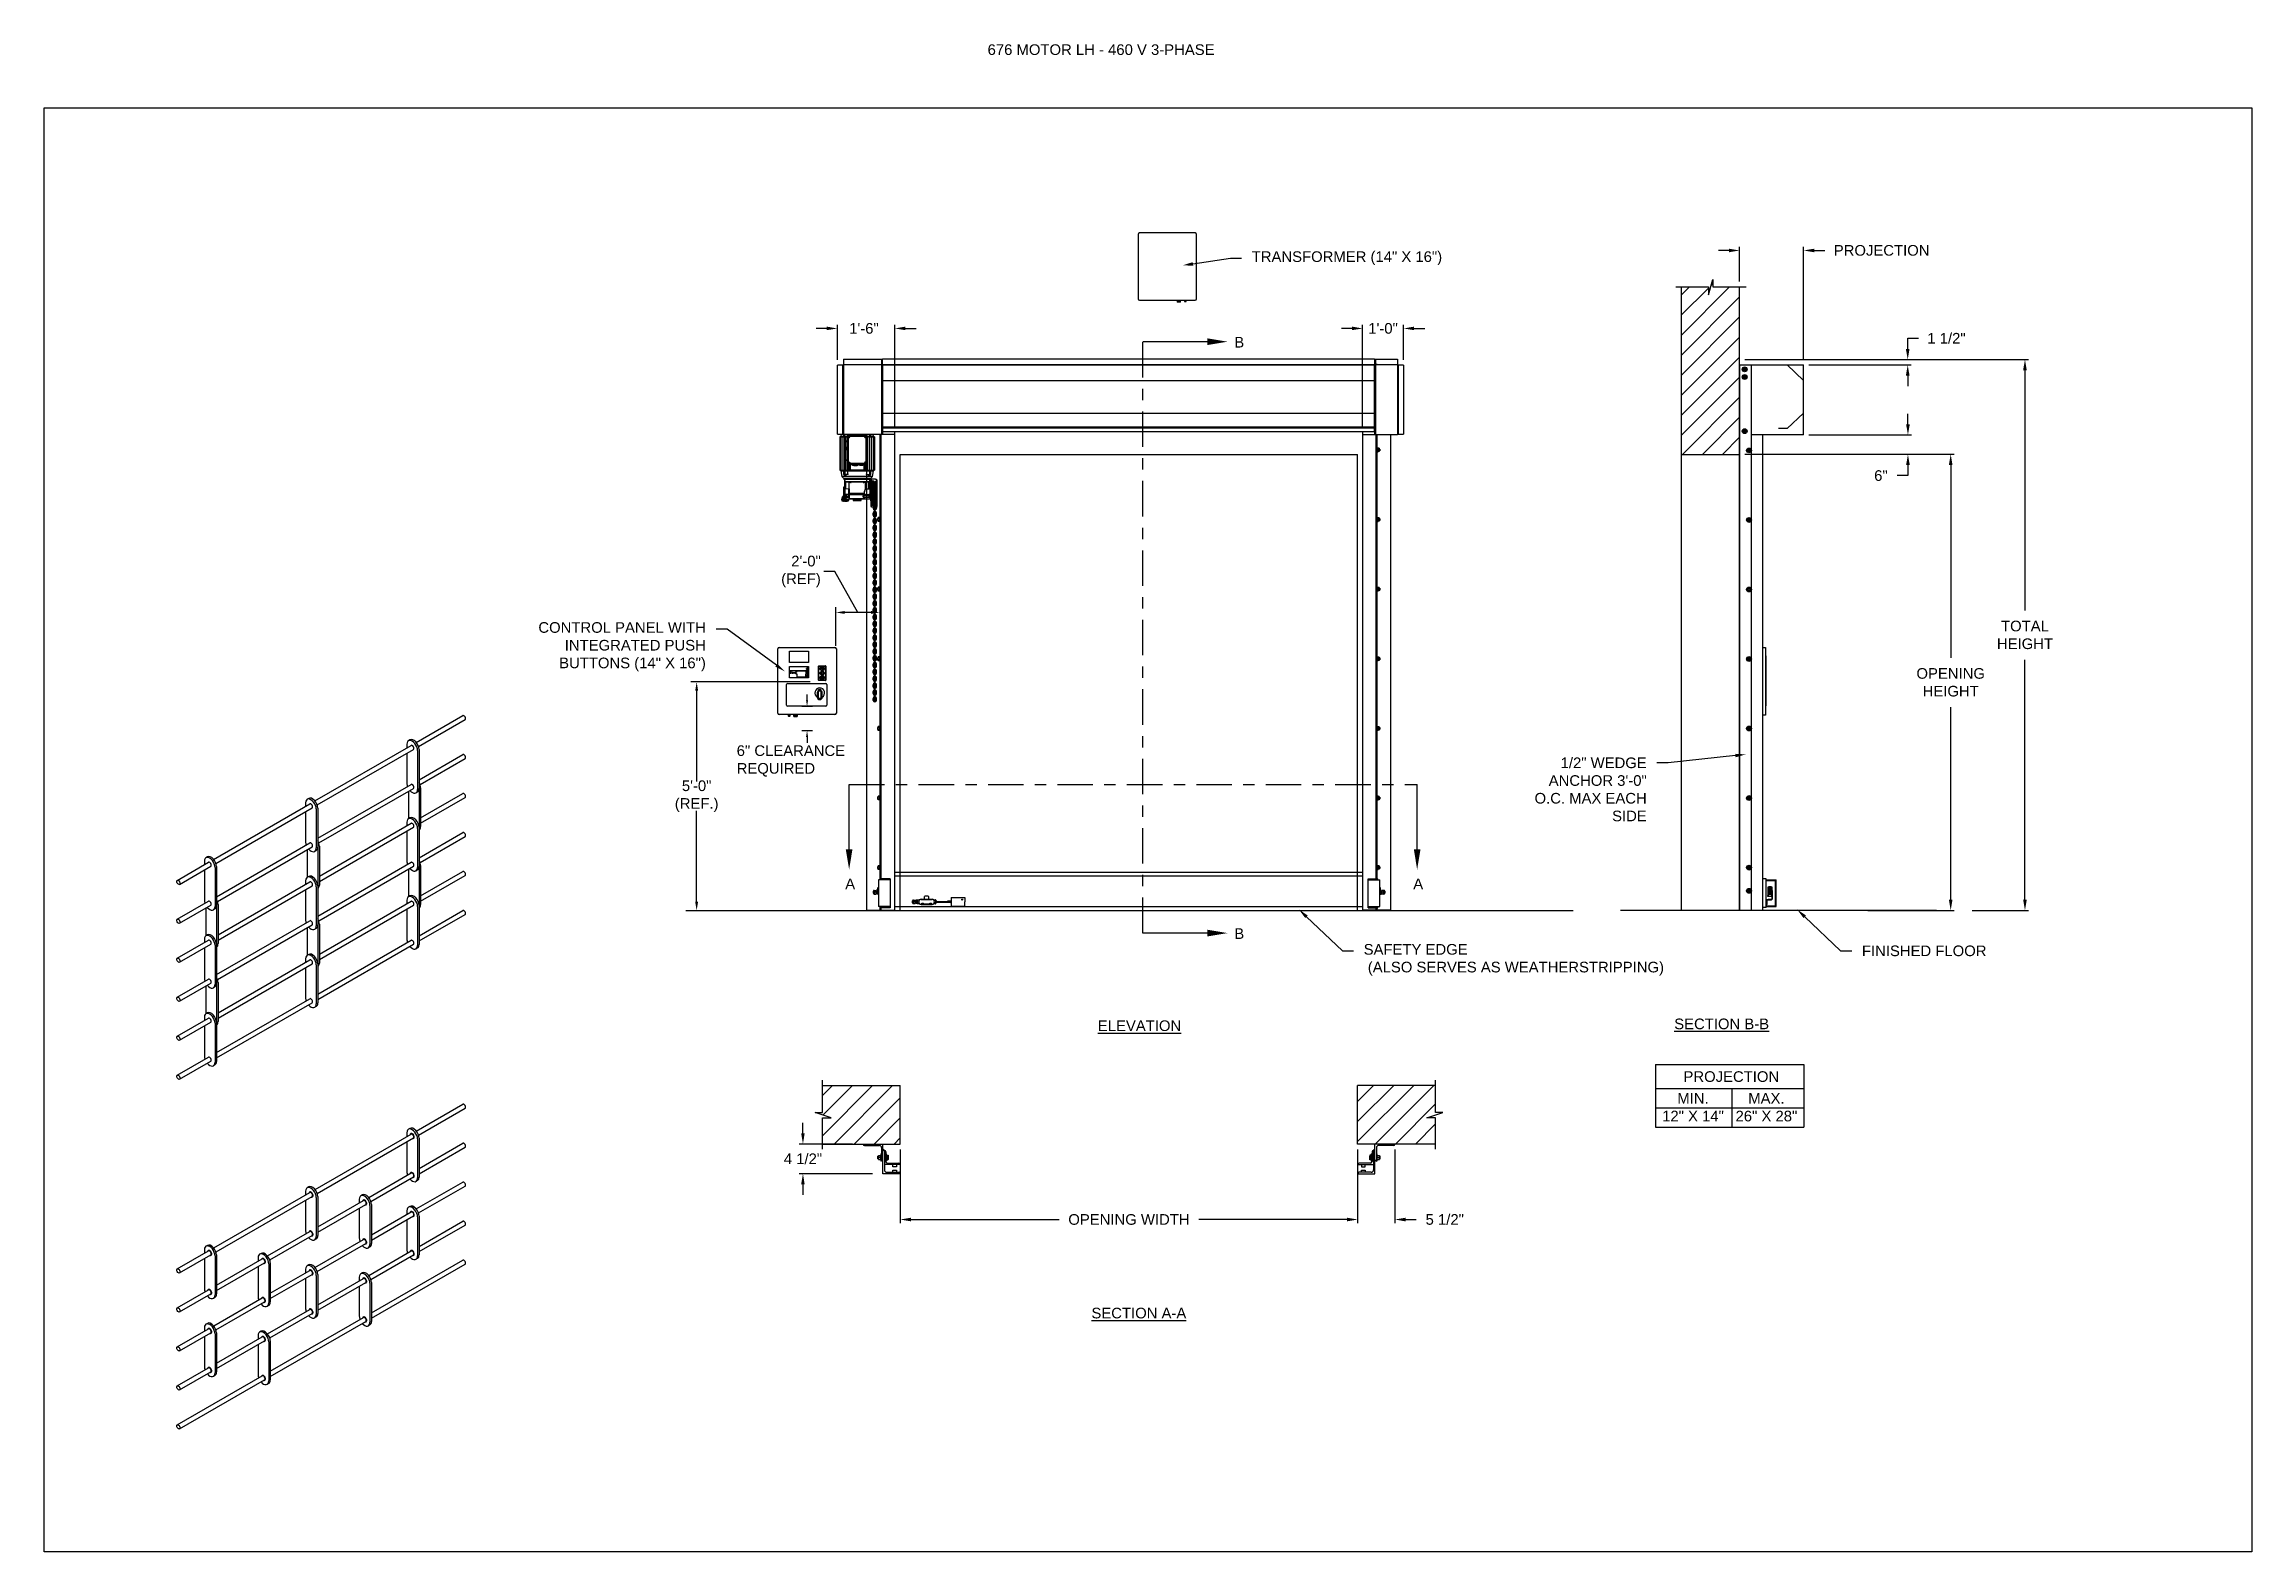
# Model space of a CAD drawing. Header units: inches. Extents: x 170 to 312, y 215 to 248.
# Drawn here: x 268.24 to 287.71, y 214.76 to 228.05 of the extents above; entities that cross this region are included whole.
import ezdxf
from ezdxf import colors
from ezdxf.entities.mleader import LeaderData, LeaderLine
from ezdxf.math import Vec2, Vec3

# ---------------------------------------------------------------- set-up
doc = ezdxf.new("R2010")
doc.units = ezdxf.units.IN
doc.header["$LTSCALE"] = 0.25
doc.header["$MEASUREMENT"] = 0
doc.linetypes.add('CENTER', pattern=[2, 1.25, -0.25, 0.25, -0.25])
for name, color, linetype in [('ANNOTATIONS', 1, 'Continuous'), ('BRICK', 7, 'Continuous'), ('MOTOR LH', 7, 'Continuous'), ('SECTION CUTS', 6, 'CENTER'), ('STRAIGHT LATTICE', 7, 'Continuous')]:
    doc.layers.add(name, color=color, linetype=linetype)
doc.styles.add('ARIAL', font='arial.ttf', dxfattribs={"height": 0.09375})
doc.styles.add('ROMANS', font='Romans', dxfattribs={"height": 0.09375})
doc.styles.get("Standard").update_dxf_attribs({"font": 'romans.shx'})
doc.dimstyles.get("Standard").update_dxf_attribs({"dimscale": 60, "dimtxt": 0.0833, "dimasz": 0.0833, "dimexe": 0.0833, "dimexo": 0.04, "dimgap": 0.09, "dimtad": 0, "dimtih": 1, "dimtoh": 1, "dimdec": 4, "dimzin": 1, "dimdsep": 46, "dimlunit": 4, "dimtxsty": 'Standard', "dimcen": 0.09, "dimclrt": 150, "dimadec": 4, "dimazin": 2, "dimtfac": 1, "dimtdec": 0, "dimtofl": 0, "dimtmove": 0, "dimatfit": 3, "dimfxl": 1, "dimtolj": 1, "dimtzin": 0, "dimlwd": -1, "dimlwe": -1, "dimarcsym": 1})
doc.dimstyles.new('STANDARD$0', dxfattribs={"dimtxt": 0.09375, "dimasz": 0.09375, "dimexe": 0.03125, "dimexo": 0.046875, "dimgap": 0.09, "dimtad": 0, "dimtih": 1, "dimtoh": 1, "dimdec": 4, "dimzin": 0, "dimdsep": 46, "dimtxsty": 'ARIAL', "dimcen": 0.09, "dimadec": 0, "dimazin": 0, "dimtfac": 1, "dimtdec": 4, "dimtofl": 0, "dimtmove": 0, "dimatfit": 1, "dimfxl": 1, "dimtolj": 1, "dimtzin": 0, "dimarcsym": 0})
pattern_1 = [(45, (98.49308, -32.43006), (-0.08838835, 0.08838835), [])]

msp = doc.modelspace()

# ---------------------------------------------------------------- texts
at = {"layer": 'ANNOTATIONS', "insert": (276.56248, 228.05267), "char_height": 0.09375, "width": 4.6220629, "attachment_point": 1, "line_spacing_factor": 0.86134, "style": 'ARIAL'}
msp.add_mtext('676 MOTOR LH - 460 V 3-PHASE', dxfattribs=at)
at = {"layer": 'ANNOTATIONS', "char_height": 0.09375, "style": 'ARIAL'}
for s, insert, attachment_point in [('2\'-0"\\P(REF)', (275.09122, 223.40353), 6), ('6" CLEARANCE\\PREQUIRED', (274.34963, 221.73296), 4), ('5\'-0"\\P(REF.)', (273.99643, 221.42207), 5)]:
    msp.add_mtext(s, dxfattribs=dict(at, insert=insert, attachment_point=attachment_point))
at = {"layer": 'ANNOTATIONS', "char_height": 0.09375, "attachment_point": 2, "style": 'ARIAL'}
for s, insert, width in [('{\\LELEVATION}', (277.9023, 219.44522), 3.0834986), ('{\\LSECTION B-B}', (283.03616, 219.46119), 1.3823677), ('{\\LSECTION A-A}', (277.89639, 216.91103), 1.3823677)]:
    msp.add_mtext(s, dxfattribs=dict(at, insert=insert, width=width))
for s, width, insert in [('PROJECTION ', 1.7594917, (283.12152, 218.9966)), ('MIN.\\P12" X 14" ', 0.6711642, (282.7834, 218.80461)), ('MAX.\\P26" X 28"', 0.6567117, (283.43083, 218.80461))]:
    msp.add_mtext_dynamic_manual_height_columns(s, width=width, gutter_width=1.36268, heights=[0], dxfattribs=dict(at, insert=insert))
at = {"layer": 'SECTION CUTS', "style": 'ARIAL'}
for s, p in [('B', (278.73802, 225.3786)), ('A', (275.30671, 220.60215)), ('A', (280.31625, 220.60215)), ('B', (278.73802, 220.16333))]:
    msp.add_text(s, height=0.09375, dxfattribs=at).set_placement(p)

# ---------------------------------------------------------------- blocks, each defined once
blk = doc.blocks.new('*D122')
at = {"layer": 'ANNOTATIONS', "color": 0, "lineweight": -2, "transparency": 16777216}
for p, q in [((279.826, 218.308), (279.826, 217.658)), ((280.154, 218.308), (280.154, 217.658)), ((279.732, 217.689), (279.638, 217.689)), ((280.248, 217.689), (280.341, 217.689))]:
    blk.add_line(p, q, dxfattribs=at)
at = {"layer": 'ANNOTATIONS', "color": 0, "transparency": 16777216}
for points in [[(279.732, 217.705), (279.732, 217.673), (279.826, 217.689)], [(280.248, 217.705), (280.248, 217.673), (280.154, 217.689)]]:
    blk.add_solid(points, dxfattribs=at)
at = {"layer": 'defpoints', "color": 0, "transparency": 16777216}
for p in [(279.826, 218.355), (280.154, 218.355), (280.154, 217.689)]:
    blk.add_point(p, dxfattribs=at)
at = {"layer": 'ANNOTATIONS', "color": 0, "transparency": 16777216, "insert": (280.594, 217.689), "char_height": 0.0938, "attachment_point": 5, "style": 'ARIAL'}
blk.add_mtext('\\A1;5 1/2"', dxfattribs=at)
blk = doc.blocks.new('*D123')
at = {"layer": 'ANNOTATIONS', "color": 0, "lineweight": -2, "transparency": 16777216}
for p, q in [((274.934, 218.449), (274.934, 218.543)), ((275.371, 218.355), (274.902, 218.355)), ((275.546, 218.093), (274.902, 218.093)), ((274.934, 218), (274.934, 217.906))]:
    blk.add_line(p, q, dxfattribs=at)
at = {"layer": 'ANNOTATIONS', "color": 0, "transparency": 16777216}
for points in [[(274.918, 218.449), (274.949, 218.449), (274.934, 218.355)], [(274.918, 218), (274.949, 218), (274.934, 218.093)]]:
    blk.add_solid(points, dxfattribs=at)
at = {"layer": 'defpoints', "color": 0, "transparency": 16777216}
for p in [(275.417, 218.355), (274.934, 218.093), (275.592, 218.093)]:
    blk.add_point(p, dxfattribs=at)
at = {"layer": 'ANNOTATIONS', "color": 0, "transparency": 16777216, "insert": (274.934, 218.224), "char_height": 0.0938, "attachment_point": 5, "style": 'ARIAL'}
blk.add_mtext('\\A1;4 1/2"', dxfattribs=at)
blk = doc.blocks.new('*D124')
at = {"layer": 'ANNOTATIONS', "color": 0, "lineweight": -2, "transparency": 16777216}
for p, q in [((275.144, 225.547), (275.05, 225.547)), ((275.238, 225.271), (275.238, 225.578)), ((275.744, 224.684), (275.744, 225.578)), ((275.838, 225.547), (275.931, 225.547))]:
    blk.add_line(p, q, dxfattribs=at)
at = {"layer": 'ANNOTATIONS', "color": 0, "transparency": 16777216}
for points in [[(275.144, 225.563), (275.144, 225.532), (275.238, 225.547)], [(275.838, 225.563), (275.838, 225.532), (275.744, 225.547)]]:
    blk.add_solid(points, dxfattribs=at)
at = {"layer": 'defpoints', "color": 0, "transparency": 16777216}
for p in [(275.238, 225.547), (275.238, 225.224), (275.744, 224.637)]:
    blk.add_point(p, dxfattribs=at)
at = {"layer": 'ANNOTATIONS', "color": 0, "transparency": 16777216, "insert": (275.472, 225.547), "char_height": 0.0938, "attachment_point": 5, "style": 'ARIAL'}
blk.add_mtext('\\A1;1\'-6"', dxfattribs=at)
blk = doc.blocks.new('*D125')
at = {"layer": 'ANNOTATIONS', "color": 0, "lineweight": -2, "transparency": 16777216}
for p, q in [((279.777, 225.547), (279.683, 225.547)), ((279.87, 224.684), (279.87, 225.578)), ((280.231, 225.271), (280.231, 225.578)), ((280.324, 225.547), (280.418, 225.547))]:
    blk.add_line(p, q, dxfattribs=at)
at = {"layer": 'ANNOTATIONS', "color": 0, "transparency": 16777216}
for points in [[(279.777, 225.563), (279.777, 225.532), (279.87, 225.547)], [(280.324, 225.563), (280.324, 225.532), (280.231, 225.547)]]:
    blk.add_solid(points, dxfattribs=at)
at = {"layer": 'defpoints', "color": 0, "transparency": 16777216}
for p in [(279.87, 225.547), (280.231, 225.224), (279.87, 224.637)]:
    blk.add_point(p, dxfattribs=at)
at = {"layer": 'ANNOTATIONS', "color": 0, "transparency": 16777216, "insert": (280.05, 225.547), "char_height": 0.0938, "attachment_point": 5, "style": 'ARIAL'}
blk.add_mtext('\\A1;1\'-0"', dxfattribs=at)
blk = doc.blocks.new('*D126')
at = {"layer": 'ANNOTATIONS', "color": 0, "lineweight": -2, "transparency": 16777216}
for p, q in [((275.792, 218.308), (275.792, 217.658)), ((279.826, 218.308), (279.826, 217.658)), ((275.886, 217.689), (277.193, 217.689)), ((279.732, 217.689), (278.425, 217.689))]:
    blk.add_line(p, q, dxfattribs=at)
at = {"layer": 'ANNOTATIONS', "color": 0, "transparency": 16777216}
for points in [[(275.886, 217.705), (275.886, 217.673), (275.792, 217.689)], [(279.732, 217.705), (279.732, 217.673), (279.826, 217.689)]]:
    blk.add_solid(points, dxfattribs=at)
at = {"layer": 'defpoints', "color": 0, "transparency": 16777216}
for p in [(275.792, 218.355), (279.826, 218.355), (279.826, 217.689)]:
    blk.add_point(p, dxfattribs=at)
at = {"layer": 'ANNOTATIONS', "color": 0, "transparency": 16777216, "insert": (277.809, 217.689), "char_height": 0.09375, "attachment_point": 5, "style": 'ARIAL'}
blk.add_mtext('\\A1;OPENING WIDTH', dxfattribs=at)
blk = doc.blocks.new('*D127')
at = {"layer": 'ANNOTATIONS', "color": 0, "lineweight": -2, "transparency": 16777216}
for p, q in [((283.194, 225.96), (283.194, 226.266)), ((283.758, 225.272), (283.758, 226.266)), ((283.101, 226.235), (283.007, 226.235)), ((283.852, 226.235), (283.946, 226.235))]:
    blk.add_line(p, q, dxfattribs=at)
at = {"layer": 'ANNOTATIONS', "color": 0, "transparency": 16777216}
for points in [[(283.101, 226.25), (283.101, 226.219), (283.194, 226.235)], [(283.852, 226.25), (283.852, 226.219), (283.758, 226.235)]]:
    blk.add_solid(points, dxfattribs=at)
at = {"layer": 'defpoints', "color": 0, "transparency": 16777216}
for p in [(283.758, 226.235), (283.194, 225.913), (283.758, 225.225)]:
    blk.add_point(p, dxfattribs=at)
at = {"layer": 'ANNOTATIONS', "color": 0, "transparency": 16777216, "insert": (284.447, 226.235), "char_height": 0.09375, "attachment_point": 5, "style": 'ARIAL'}
blk.add_mtext('\\A1;PROJECTION ', dxfattribs=at)
blk = doc.blocks.new('*D128')
at = {"layer": 'ANNOTATIONS', "color": 0, "lineweight": -2, "transparency": 16777216}
for p, q in [((283.241, 224.437), (285.087, 224.437)), ((285.056, 224.343), (285.056, 222.643)), ((285.056, 220.509), (285.056, 222.208)), ((284.325, 220.415), (285.087, 220.415))]:
    blk.add_line(p, q, dxfattribs=at)
at = {"layer": 'ANNOTATIONS', "color": 0, "transparency": 16777216}
for points in [[(285.04, 224.343), (285.072, 224.343), (285.056, 224.437)], [(285.04, 220.509), (285.072, 220.509), (285.056, 220.415)]]:
    blk.add_solid(points, dxfattribs=at)
at = {"layer": 'defpoints', "color": 0, "transparency": 16777216}
for p in [(283.194, 224.437), (284.279, 220.415), (285.056, 220.415)]:
    blk.add_point(p, dxfattribs=at)
at = {"layer": 'ANNOTATIONS', "color": 0, "transparency": 16777216, "insert": (285.056, 222.426), "char_height": 0.09375, "attachment_point": 5, "style": 'ARIAL'}
blk.add_mtext('\\A1;OPENING\\PHEIGHT', dxfattribs=at)
blk = doc.blocks.new('*D129')
at = {"layer": 'ANNOTATIONS', "color": 0, "lineweight": -2, "transparency": 16777216}
for p, q in [((283.241, 225.273), (285.742, 225.273)), ((285.711, 225.179), (285.711, 223.061)), ((285.711, 220.509), (285.711, 222.626)), ((285.246, 220.415), (285.742, 220.415))]:
    blk.add_line(p, q, dxfattribs=at)
at = {"layer": 'ANNOTATIONS', "color": 0, "transparency": 16777216}
for points in [[(285.695, 225.179), (285.727, 225.179), (285.711, 225.273)], [(285.695, 220.509), (285.727, 220.509), (285.711, 220.415)]]:
    blk.add_solid(points, dxfattribs=at)
at = {"layer": 'defpoints', "color": 0, "transparency": 16777216}
for p in [(283.194, 225.273), (285.199, 220.415), (285.711, 220.415)]:
    blk.add_point(p, dxfattribs=at)
at = {"layer": 'ANNOTATIONS', "color": 0, "transparency": 16777216, "insert": (285.711, 222.844), "char_height": 0.0938, "attachment_point": 5, "style": 'ARIAL'}
blk.add_mtext('\\A1;TOTAL\\PHEIGHT', dxfattribs=at)
blk = doc.blocks.new('*D130')
at = {"layer": 'ANNOTATIONS', "color": 0, "lineweight": -2, "transparency": 16777216}
for p, q in [((284.679, 224.701), (284.679, 224.795)), ((283.805, 224.608), (284.71, 224.608)), ((283.805, 224.437), (284.71, 224.437)), ((284.679, 224.343), (284.679, 224.249)), ((284.679, 224.249), (284.585, 224.249))]:
    blk.add_line(p, q, dxfattribs=at)
at = {"layer": 'ANNOTATIONS', "color": 0, "transparency": 16777216}
for points in [[(284.663, 224.701), (284.695, 224.701), (284.679, 224.608)], [(284.663, 224.343), (284.695, 224.343), (284.679, 224.437)]]:
    blk.add_solid(points, dxfattribs=at)
at = {"layer": 'defpoints', "color": 0, "transparency": 16777216}
for p in [(283.758, 224.608), (283.758, 224.437), (284.679, 224.437)]:
    blk.add_point(p, dxfattribs=at)
at = {"layer": 'ANNOTATIONS', "color": 0, "transparency": 16777216, "insert": (284.441, 224.249), "char_height": 0.0938, "attachment_point": 5, "style": 'ARIAL'}
blk.add_mtext('\\A1;6"', dxfattribs=at)
blk = doc.blocks.new('*D131')
at = {"layer": 'ANNOTATIONS', "color": 0, "lineweight": -2, "transparency": 16777216}
for p, q in [((283.805, 225.273), (284.708, 225.273)), ((284.677, 225.366), (284.677, 225.46)), ((284.677, 225.46), (284.771, 225.46)), ((283.805, 225.225), (284.708, 225.225)), ((284.677, 225.131), (284.677, 225.038))]:
    blk.add_line(p, q, dxfattribs=at)
at = {"layer": 'ANNOTATIONS', "color": 0, "transparency": 16777216}
for points in [[(284.661, 225.366), (284.693, 225.366), (284.677, 225.273)], [(284.661, 225.131), (284.693, 225.131), (284.677, 225.225)]]:
    blk.add_solid(points, dxfattribs=at)
at = {"layer": 'defpoints', "color": 0, "transparency": 16777216}
for p in [(283.758, 225.273), (284.677, 225.273), (283.758, 225.225)]:
    blk.add_point(p, dxfattribs=at)
at = {"layer": 'ANNOTATIONS', "color": 0, "transparency": 16777216, "insert": (285.019, 225.46), "char_height": 0.0938, "attachment_point": 5, "style": 'ARIAL'}
blk.add_mtext('\\A1;1 1/2"', dxfattribs=at)

# ---------------------------------------------------------------- dimensions: what is measured, and where the dimension line sits
at = {"layer": 'ANNOTATIONS'}
for base, p1, p2, text, picture, middle in [((283.75824, 226.23467), (283.19436, 225.91347), (283.75824, 225.22508), 'PROJECTION ', '*D127', (284.44735, 226.23467)), ((279.82577, 217.68891), (275.79244, 218.35502), (279.82577, 218.35502), 'OPENING WIDTH', '*D126', (277.8091, 217.68891))]:
    dim = msp.add_linear_dim(base=base, p1=p1, p2=p2, text=text, dimstyle='STANDARD$0', dxfattribs=at)
    dim.commit()
    dim.dimension.update_dxf_attribs({"geometry": picture, "text_midpoint": middle})
for base, p1, p2, angle, text, picture, middle in [((275.23793, 225.54724), (275.74387, 224.63674), (275.23793, 225.22384), 180, '1\'-6"', '*D124', (275.47218, 225.54724)), ((279.87037, 225.54724), (280.23057, 225.22422), (279.87037, 224.63674), 180, '1\'-0"', '*D125', (280.05047, 225.54724)), ((274.93374, 218.09333), (275.41744, 218.35501), (275.59244, 218.09333), 90, '4 1/2"', '*D123', (274.93374, 218.22417))]:
    dim = msp.add_linear_dim(base=base, p1=p1, p2=p2, angle=angle, text=text, dimstyle='STANDARD$0', dxfattribs=at)
    dim.commit()
    dim.dimension.update_dxf_attribs({"geometry": picture, "text_midpoint": middle, "dimtype": 160})
for base, p1, p2, text, picture, middle in [((284.67691, 225.27272), (283.75824, 225.22508), (283.75824, 225.27272), '1 1/2"', '*D131', (285.01935, 225.46022)), ((285.71093, 220.41511), (283.19436, 225.27272), (285.19889, 220.41511), 'TOTAL\\PHEIGHT', '*D129', (285.71093, 222.84392)), ((284.67904, 224.43674), (283.75824, 224.60767), (283.75824, 224.43674), '6"', '*D130', (284.44115, 224.24924)), ((285.05595, 220.41511), (283.19436, 224.43674), (284.27855, 220.41511), 'OPENING\\PHEIGHT', '*D128', (285.05595, 222.42592))]:
    dim = msp.add_linear_dim(base=base, p1=p1, p2=p2, angle=90, text=text, dimstyle='STANDARD$0', dxfattribs=at)
    dim.commit()
    dim.dimension.update_dxf_attribs({"geometry": picture, "text_midpoint": middle})
dim = msp.add_linear_dim(base=(280.15389, 217.68891), p1=(279.82577, 218.35502), p2=(280.15389, 218.35501), text='5 1/2"', dimstyle='STANDARD$0', dxfattribs=at)
dim.commit()
dim.dimension.update_dxf_attribs({"geometry": '*D122', "text_midpoint": (280.5945, 217.68891), "dimtype": 160})

# ---------------------------------------------------------------- hatches: boundary and pattern name
at = {"layer": 'MOTOR LH'}
h = msp.add_hatch(dxfattribs=at)
h.set_pattern_fill('ANSI31', color=256, style=0)
h.set_pattern_definition([(45, (97.79145, -32.0565), (-0.08838835, 0.08838835), [])])
h.paths.add_polyline_path([(283.19436, 225.17888), (283.19436, 225.91347), (282.95786, 225.91347), (282.95786, 225.97813), (282.91945, 225.84477), (282.91945, 225.91347), (282.67873, 225.91347), (282.67873, 225.36317)])
h.paths.add_polyline_path([(282.67873, 224.43674), (283.19436, 224.43674), (283.19436, 225.17888), (282.67873, 225.36317)])
h = msp.add_hatch(dxfattribs=at)
h.set_pattern_fill('ANSI31', color=256, style=0)
h.set_pattern_definition(pattern_1)
h.paths.add_polyline_path([(275.79244, 218.87064), (275.10494, 218.87064), (275.10494, 218.63344), (275.04083, 218.63344), (275.1829, 218.58654), (275.10494, 218.58654), (275.10494, 218.35502), (275.79244, 218.35502), (275.79244, 218.51752)])
h = msp.add_hatch(dxfattribs=at)
h.set_pattern_fill('ANSI31', color=256, style=0)
h.set_pattern_definition(pattern_1)
h.paths.add_polyline_path([(280.57737, 218.63344), (280.51327, 218.63344), (280.51327, 218.87064), (279.82577, 218.87064), (279.82577, 218.35502), (279.84394, 218.35502), (280.51327, 218.35502), (280.51327, 218.58654), (280.4353, 218.58654)])

# ---------------------------------------------------------------- linework, layer by layer
at = {"layer": 'ANNOTATIONS'}
for p, q in [((275.22438, 222.74794), (275.22438, 223.08974)), ((275.53409, 223.04261), (275.30205, 223.04261)), ((274.99629, 222.42941), (273.94534, 222.42941)), ((273.99643, 222.35175), (273.99643, 221.55133)), ((275.01726, 222.21402), (274.923, 222.21402)), ((274.97013, 222.26716), (274.97013, 222.3203)), ((275.01726, 221.99872), (274.923, 221.99872)), ((274.97013, 221.94558), (274.97013, 221.89244)), ((273.99643, 220.49278), (273.99643, 221.2928)), ((282.45283, 219.05603), (282.45283, 218.50466)), ((282.45283, 219.05603), (283.7606, 219.05603)), ((283.7606, 219.05603), (283.7606, 218.50466)), ((282.45283, 218.84456), (283.7606, 218.84456)), ((283.12568, 218.84456), (283.12568, 218.50466)), ((282.45283, 218.67461), (283.7606, 218.67461)), ((282.45283, 218.50466), (283.7606, 218.50466))]:
    msp.add_line(p, q, dxfattribs=at)
for points in [[(275.30205, 223.02967), (275.30205, 223.05556), (275.22438, 223.04261)], [(275.53409, 223.02967), (275.53409, 223.05556), (275.61176, 223.04261)], [(274.00938, 222.35175), (273.98349, 222.35175), (273.99643, 222.42941)], [(274.97899, 222.26716), (274.96127, 222.26716), (274.97013, 222.21402)], [(274.97899, 221.94558), (274.96127, 221.94558), (274.97013, 221.99872)], [(274.00938, 220.49278), (273.98349, 220.49278), (273.99643, 220.41511)]]:
    msp.add_solid(points, dxfattribs=at)
at = {"layer": 'BRICK'}
for p, q in [((271.52385, 218.46966), (271.93336, 218.70609)), ((271.54373, 218.43432), (271.95364, 218.67098)), ((271.44106, 218.45413), (271.44106, 218.42186)), ((271.46831, 218.49233), (271.45483, 218.48455)), ((270.63076, 217.95403), (271.47792, 218.44314)), ((270.65064, 217.91869), (271.4982, 218.40803)), ((271.44106, 218.37504), (271.44106, 218.11038)), ((271.53506, 218.39986), (271.53506, 218.05611)), ((271.54854, 218.40764), (271.54854, 218.06389)), ((271.54854, 218.14016), (271.93336, 218.36234)), ((271.54854, 218.09334), (271.95364, 218.32723)), ((271.10437, 217.88372), (271.47792, 218.09939)), ((271.12425, 217.84838), (271.4982, 218.06428)), ((269.73767, 217.43841), (270.58484, 217.92751)), ((269.75756, 217.40307), (270.60511, 217.8924)), ((270.54797, 217.9385), (270.54797, 217.90623)), ((270.57522, 217.97671), (270.56174, 217.96893)), ((270.64197, 217.88423), (270.64197, 217.54048)), ((270.65545, 217.89202), (270.65545, 217.54827)), ((271.02158, 217.86819), (271.02158, 217.83592)), ((271.04883, 217.9064), (271.03535, 217.89861)), ((271.53477, 218.03347), (271.52129, 218.02568)), ((271.52368, 217.78236), (271.93336, 218.01889)), ((271.54365, 217.74707), (271.95364, 217.98378)), ((270.54797, 217.85942), (270.54797, 217.59475)), ((270.65545, 217.62453), (271.05844, 217.8572)), ((270.65545, 217.57772), (271.07871, 217.82209)), ((271.02158, 217.7891), (271.02158, 217.52444)), ((271.11558, 217.81392), (271.11558, 217.47017)), ((271.12906, 217.8217), (271.12906, 217.47795)), ((271.12906, 217.55452), (271.47792, 217.75594)), ((271.12906, 217.5077), (271.4982, 217.72083)), ((271.44106, 217.76663), (271.44106, 217.73436)), ((271.44106, 217.68754), (271.44106, 217.42288)), ((271.46831, 217.80483), (271.45483, 217.79705)), ((271.53506, 217.71236), (271.53506, 217.36861)), ((271.54854, 217.72014), (271.54854, 217.37639)), ((271.54854, 217.45266), (271.93336, 217.67484)), ((270.21128, 217.36809), (270.58484, 217.58376)), ((270.23116, 217.33276), (270.60511, 217.54865)), ((270.64168, 217.51784), (270.6282, 217.51006)), ((270.63059, 217.26673), (271.05831, 217.51368)), ((270.65056, 217.23144), (271.07858, 217.47856)), ((271.54854, 217.40584), (271.95364, 217.63973)), ((269.41648, 217.25296), (269.69175, 217.41189)), ((269.43675, 217.21785), (269.71202, 217.37678)), ((269.65489, 217.42288), (269.65489, 217.39061)), ((269.65489, 217.34379), (269.65489, 217.07913)), ((269.68213, 217.46108), (269.66865, 217.4533)), ((269.74888, 217.36861), (269.74888, 217.02486)), ((269.76236, 217.37639), (269.76236, 217.03264)), ((269.76236, 217.10891), (270.16535, 217.34158)), ((269.76236, 217.06209), (270.18563, 217.30646)), ((270.12849, 217.35256), (270.12849, 217.32029)), ((270.15574, 217.39077), (270.14226, 217.38299)), ((270.22249, 217.2983), (270.22249, 216.95455)), ((270.23597, 217.30608), (270.23597, 216.96233)), ((270.57522, 217.28921), (270.56174, 217.28143)), ((271.11529, 217.44753), (271.10181, 217.43975)), ((271.10437, 217.19622), (271.47792, 217.41189)), ((271.12425, 217.16088), (271.4982, 217.37678)), ((271.12906, 216.86672), (271.93336, 217.33109)), ((271.12906, 216.8199), (271.95364, 217.29598)), ((271.53477, 217.34597), (271.52129, 217.33818)), ((270.12849, 217.27348), (270.12849, 217.00881)), ((270.23597, 217.03889), (270.58484, 217.24031)), ((270.23597, 216.99208), (270.60511, 217.2052)), ((270.54797, 217.251), (270.54797, 217.21873)), ((270.54797, 217.17192), (270.54797, 216.90725)), ((270.64197, 217.19673), (270.64197, 216.85298)), ((270.65545, 217.20452), (270.65545, 216.86077)), ((270.65545, 216.93703), (271.05844, 217.1697)), ((270.65545, 216.89022), (271.07871, 217.13459)), ((271.02158, 217.18069), (271.02158, 217.14842)), ((271.02158, 217.1016), (271.02158, 216.83694)), ((271.04883, 217.2189), (271.03535, 217.21111)), ((271.11558, 217.12642), (271.11558, 216.78267)), ((271.12906, 217.1342), (271.12906, 216.79045)), ((269.41648, 216.90921), (269.69175, 217.06814)), ((269.43675, 216.8741), (269.71202, 217.03303)), ((269.74859, 217.00222), (269.73511, 216.99443)), ((269.73751, 216.75111), (270.16522, 216.99805)), ((269.75747, 216.71582), (270.1855, 216.96294)), ((270.2222, 216.9319), (270.20872, 216.92412)), ((270.21128, 216.68059), (270.58484, 216.89626)), ((269.41648, 216.56576), (269.69175, 216.72469)), ((269.65489, 216.73538), (269.65489, 216.70311)), ((269.68213, 216.77358), (269.66865, 216.7658)), ((270.15574, 216.70327), (270.14226, 216.69549)), ((270.23116, 216.64526), (270.60511, 216.86115)), ((270.23597, 216.35109), (271.05844, 216.82595)), ((270.23597, 216.30428), (271.07871, 216.79084)), ((270.64168, 216.83034), (270.6282, 216.82256)), ((271.11529, 216.76003), (271.10181, 216.75225)), ((269.43675, 216.53065), (269.71202, 216.68958)), ((269.65489, 216.65629), (269.65489, 216.39163)), ((269.74888, 216.68111), (269.74888, 216.33736)), ((269.76236, 216.68889), (269.76236, 216.34514)), ((269.76236, 216.42141), (270.16535, 216.65408)), ((269.76236, 216.37459), (270.18563, 216.61896)), ((270.12849, 216.66506), (270.12849, 216.63279)), ((270.12849, 216.58598), (270.12849, 216.32131)), ((270.22249, 216.6108), (270.22249, 216.26705)), ((270.23597, 216.61858), (270.23597, 216.27483)), ((269.41648, 216.22171), (269.69175, 216.38064)), ((269.43675, 216.1866), (269.71202, 216.34553)), ((269.74859, 216.31472), (269.73511, 216.30693)), ((269.41648, 215.87796), (270.16535, 216.31033)), ((269.43675, 215.84285), (270.18563, 216.27521)), ((270.2222, 216.2444), (270.20872, 216.23662))]:
    msp.add_line(p, q, dxfattribs=at)
for centre, major_axis, start_param, end_param in [((271.9435, 218.68853), (0.01014, -0.01756), 0, 3.14159265), ((271.48806, 218.42699), (0.03323, -0.05756), 0.78539816, 3.92699082), ((271.50154, 218.43478), (0.03323, -0.05756), 0.78539816, 3.14159265), ((271.48806, 218.42558), (0.01014, -0.01756), 0, 3.14159265), ((271.9435, 218.34478), (0.01014, -0.01756), 0, 3.14159265), ((271.48806, 218.08324), (0.03323, -0.05756), 3.92699082, 4.42168201), ((271.48806, 218.08183), (0.01014, -0.01756), 0, 3.14159265), ((271.50154, 218.09103), (0.03323, -0.05756), 6.28318531, 7.06858347), ((270.59497, 217.91137), (0.03323, -0.05756), 0.78539816, 3.92699082), ((270.60845, 217.91915), (0.03323, -0.05756), 0.78539816, 3.14159265), ((270.59497, 217.90996), (0.01014, -0.01756), 0, 3.14159265), ((271.06858, 217.84106), (0.03323, -0.05756), 0.78539816, 3.92699082), ((271.08206, 217.84884), (0.03323, -0.05756), 0.78539816, 3.14159265), ((271.48806, 218.08324), (0.03323, -0.05756), 5.04167821, 7.06858347), ((271.9435, 218.00133), (0.01014, -0.01756), 0, 3.14159265), ((271.06858, 217.83965), (0.01014, -0.01756), 0, 3.14159265), ((271.48806, 217.73949), (0.03323, -0.05756), 0.78539816, 3.92699082), ((271.50154, 217.74728), (0.03323, -0.05756), 0.78539816, 3.14159265), ((271.48806, 217.73808), (0.01014, -0.01756), 0, 3.14159265), ((271.9435, 217.65728), (0.01014, -0.01756), 0, 3.14159265), ((270.59497, 217.56762), (0.03323, -0.05756), 3.92699082, 4.42168201), ((270.59497, 217.56762), (0.03323, -0.05756), 5.04167821, 7.06858347), ((270.59497, 217.56621), (0.01014, -0.01756), 0, 3.14159265), ((270.60845, 217.5754), (0.03323, -0.05756), 6.28318531, 7.06858347), ((271.06858, 217.49731), (0.03323, -0.05756), 3.92699082, 4.42168201), ((271.06845, 217.49612), (0.01014, -0.01756), 0, 3.14159265), ((269.70188, 217.39574), (0.03323, -0.05756), 0.78539816, 3.92699082), ((269.71536, 217.40353), (0.03323, -0.05756), 0.78539816, 3.14159265), ((269.70188, 217.39433), (0.01014, -0.01756), 0, 3.14159265), ((270.17549, 217.32543), (0.03323, -0.05756), 0.78539816, 3.92699082), ((270.18897, 217.33321), (0.03323, -0.05756), 0.78539816, 3.14159265), ((270.17549, 217.32402), (0.01014, -0.01756), 0, 3.14159265), ((270.59497, 217.22387), (0.03323, -0.05756), 0.78539816, 3.92699082), ((270.60845, 217.23165), (0.03323, -0.05756), 0.78539816, 3.14159265), ((271.06858, 217.49731), (0.03323, -0.05756), 5.04167821, 7.06858347), ((271.08206, 217.50509), (0.03323, -0.05756), 6.28318531, 7.06858347), ((271.48806, 217.39574), (0.03323, -0.05756), 3.92699082, 4.42168201), ((271.48806, 217.39574), (0.03323, -0.05756), 5.04167821, 7.06858347), ((271.48806, 217.39433), (0.01014, -0.01756), 0, 3.14159265), ((271.50154, 217.40353), (0.03323, -0.05756), 6.28318531, 7.06858347), ((271.9435, 217.31353), (0.01014, -0.01756), 0, 3.14159265), ((270.59497, 217.22246), (0.01014, -0.01756), 0, 3.14159265), ((271.06858, 217.15356), (0.03323, -0.05756), 0.78539816, 3.92699082), ((271.08206, 217.16134), (0.03323, -0.05756), 0.78539816, 3.14159265), ((271.06858, 217.15215), (0.01014, -0.01756), 0, 3.14159265), ((269.70188, 217.05199), (0.03323, -0.05756), 3.92699082, 4.42168201), ((269.70188, 217.05199), (0.03323, -0.05756), 5.04167821, 7.06858347), ((269.70188, 217.05058), (0.01014, -0.01756), 0, 3.14159265), ((269.71536, 217.05978), (0.03323, -0.05756), 6.28318531, 7.06858347), ((270.17549, 216.98168), (0.03323, -0.05756), 3.92699082, 4.42168201), ((270.17549, 216.98168), (0.03323, -0.05756), 5.04167821, 7.06858347), ((270.17536, 216.9805), (0.01014, -0.01756), 0, 3.14159265), ((270.18897, 216.98946), (0.03323, -0.05756), 6.28318531, 7.06858347), ((270.59497, 216.88012), (0.03323, -0.05756), 3.92699082, 4.42168201), ((270.59497, 216.87871), (0.01014, -0.01756), 0, 3.14159265), ((269.70188, 216.70824), (0.03323, -0.05756), 0.78539816, 3.92699082), ((269.71536, 216.71603), (0.03323, -0.05756), 0.78539816, 3.14159265), ((269.70188, 216.70683), (0.01014, -0.01756), 0, 3.14159265), ((270.17549, 216.63793), (0.03323, -0.05756), 0.78539816, 3.92699082), ((270.18897, 216.64571), (0.03323, -0.05756), 0.78539816, 3.14159265), ((270.59497, 216.88012), (0.03323, -0.05756), 5.04167821, 7.06858347), ((270.60845, 216.8879), (0.03323, -0.05756), 6.28318531, 7.06858347), ((271.06858, 216.80981), (0.03323, -0.05756), 3.92699082, 4.42168201), ((271.06858, 216.80981), (0.03323, -0.05756), 5.04167821, 7.06858347), ((271.06858, 216.8084), (0.01014, -0.01756), 0, 3.14159265), ((271.08206, 216.81759), (0.03323, -0.05756), 6.28318531, 7.06858347), ((270.17549, 216.63652), (0.01014, -0.01756), 0, 3.14159265), ((269.70188, 216.36449), (0.03323, -0.05756), 3.92699082, 4.42168201), ((269.70188, 216.36449), (0.03323, -0.05756), 5.04167821, 7.06858347), ((269.70188, 216.36308), (0.01014, -0.01756), 0, 3.14159265), ((269.71536, 216.37228), (0.03323, -0.05756), 6.28318531, 7.06858347), ((270.17549, 216.29418), (0.03323, -0.05756), 3.92699082, 4.42168201), ((270.17549, 216.29277), (0.01014, -0.01756), 0, 3.14159265), ((270.17549, 216.29418), (0.03323, -0.05756), 5.04167821, 7.06858347), ((270.18897, 216.30196), (0.03323, -0.05756), 6.28318531, 7.06858347)]:
    msp.add_ellipse(centre, major_axis=major_axis, ratio=0.57735027, start_param=start_param, end_param=end_param, dxfattribs=at)
for centre in [(269.42661, 217.23541), (269.42661, 216.89166), (269.42661, 216.54821), (269.42661, 216.20416), (269.42661, 215.86041)]:
    msp.add_ellipse(centre, major_axis=(0.01014, -0.01756), ratio=0.57735027, dxfattribs=at)
for points in [[(271.49066, 218.40368), (271.49242, 218.4032), (271.49421, 218.40304), (271.49955, 218.40371), (271.50279, 218.40603), (271.50618, 218.4124), (271.5066, 218.41626), (271.50523, 218.42776), (271.50104, 218.43591), (271.49177, 218.44491), (271.48757, 218.44738), (271.48073, 218.4482), (271.47814, 218.44778), (271.47597, 218.44652), (271.47383, 218.44528), (271.47218, 218.44329), (271.47088, 218.4403), (271.47062, 218.43957), (271.47042, 218.43881)], [(271.49066, 218.05993), (271.49242, 218.05945), (271.49421, 218.05929), (271.49955, 218.05996), (271.50279, 218.06228), (271.50618, 218.06865), (271.5066, 218.07251), (271.50523, 218.08401), (271.50104, 218.09216), (271.49177, 218.10116), (271.48757, 218.10363), (271.48073, 218.10445), (271.47814, 218.10403), (271.47597, 218.10277), (271.47383, 218.10153), (271.47218, 218.09954), (271.47088, 218.09655), (271.47062, 218.09582), (271.47042, 218.09506)], [(270.59758, 217.88805), (270.59934, 217.88758), (270.60112, 217.88742), (270.60647, 217.88808), (270.6097, 217.89041), (270.61309, 217.89678), (270.61351, 217.90064), (270.61214, 217.91214), (270.60795, 217.92028), (270.59868, 217.92928), (270.59449, 217.93176), (270.58764, 217.93257), (270.58506, 217.93215), (270.58288, 217.9309), (270.58074, 217.92966), (270.57909, 217.92767), (270.57779, 217.92468), (270.57753, 217.92394), (270.57733, 217.92318)], [(271.07118, 217.81774), (271.07294, 217.81727), (271.07473, 217.81711), (271.08007, 217.81777), (271.08331, 217.8201), (271.08669, 217.82646), (271.08711, 217.83032), (271.08575, 217.84182), (271.08156, 217.84997), (271.07229, 217.85897), (271.06809, 217.86145), (271.06125, 217.86226), (271.05866, 217.86184), (271.05649, 217.86058), (271.05435, 217.85935), (271.0527, 217.85735), (271.0514, 217.85437), (271.05114, 217.85363), (271.05094, 217.85287)], [(271.49066, 217.71618), (271.49242, 217.7157), (271.49421, 217.71554), (271.49955, 217.71621), (271.50279, 217.71853), (271.50618, 217.7249), (271.5066, 217.72876), (271.50523, 217.74026), (271.50104, 217.74841), (271.49177, 217.75741), (271.48757, 217.75988), (271.48073, 217.7607), (271.47814, 217.76028), (271.47597, 217.75902), (271.47383, 217.75778), (271.47218, 217.75579), (271.47088, 217.7528), (271.47062, 217.75207), (271.47042, 217.75131)], [(270.59758, 217.5443), (270.59934, 217.54383), (270.60112, 217.54367), (270.60647, 217.54433), (270.6097, 217.54666), (270.61309, 217.55303), (270.61351, 217.55689), (270.61214, 217.56839), (270.60795, 217.57653), (270.59868, 217.58553), (270.59449, 217.58801), (270.58764, 217.58882), (270.58506, 217.5884), (270.58288, 217.58715), (270.58074, 217.58591), (270.57909, 217.58392), (270.57779, 217.58093), (270.57753, 217.58019), (270.57733, 217.57943)], [(271.07118, 217.47399), (271.07294, 217.47352), (271.07473, 217.47336), (271.08007, 217.47402), (271.08331, 217.47635), (271.08669, 217.48271), (271.08711, 217.48657), (271.08575, 217.49807), (271.08156, 217.50622), (271.07229, 217.51522), (271.06809, 217.5177), (271.06125, 217.51851), (271.05866, 217.51809), (271.05649, 217.51683), (271.05435, 217.5156), (271.0527, 217.5136), (271.0514, 217.51062), (271.05114, 217.50988), (271.05094, 217.50912)], [(269.70449, 217.37243), (269.70625, 217.37195), (269.70803, 217.37179), (269.71338, 217.37246), (269.71661, 217.37478), (269.72, 217.38115), (269.72042, 217.38501), (269.71905, 217.39651), (269.71487, 217.40466), (269.7056, 217.41366), (269.7014, 217.41613), (269.69455, 217.41695), (269.69197, 217.41653), (269.68979, 217.41527), (269.68765, 217.41403), (269.68601, 217.41204), (269.6847, 217.40905), (269.68445, 217.40832), (269.68425, 217.40756)], [(270.17809, 217.30212), (270.17985, 217.30164), (270.18164, 217.30148), (270.18698, 217.30215), (270.19022, 217.30447), (270.19361, 217.31084), (270.19403, 217.3147), (270.19266, 217.3262), (270.18847, 217.33435), (270.1792, 217.34335), (270.175, 217.34582), (270.16816, 217.34663), (270.16557, 217.34621), (270.1634, 217.34496), (270.16126, 217.34372), (270.15961, 217.34173), (270.15831, 217.33874), (270.15805, 217.338), (270.15785, 217.33725)], [(271.49066, 217.37243), (271.49242, 217.37195), (271.49421, 217.37179), (271.49955, 217.37246), (271.50279, 217.37478), (271.50618, 217.38115), (271.5066, 217.38501), (271.50523, 217.39651), (271.50104, 217.40466), (271.49177, 217.41366), (271.48757, 217.41613), (271.48073, 217.41695), (271.47814, 217.41653), (271.47597, 217.41527), (271.47383, 217.41403), (271.47218, 217.41204), (271.47088, 217.40905), (271.47062, 217.40832), (271.47042, 217.40756)], [(270.59758, 217.20055), (270.59934, 217.20008), (270.60112, 217.19992), (270.60647, 217.20058), (270.6097, 217.20291), (270.61309, 217.20928), (270.61351, 217.21314), (270.61214, 217.22464), (270.60795, 217.23278), (270.59868, 217.24178), (270.59449, 217.24426), (270.58764, 217.24507), (270.58506, 217.24465), (270.58288, 217.2434), (270.58074, 217.24216), (270.57909, 217.24017), (270.57779, 217.23718), (270.57753, 217.23644), (270.57733, 217.23568)], [(271.07118, 217.13024), (271.07294, 217.12977), (271.07473, 217.12961), (271.08007, 217.13027), (271.08331, 217.1326), (271.08669, 217.13896), (271.08711, 217.14282), (271.08575, 217.15432), (271.08156, 217.16247), (271.07229, 217.17147), (271.06809, 217.17395), (271.06125, 217.17476), (271.05866, 217.17434), (271.05649, 217.17308), (271.05435, 217.17185), (271.0527, 217.16985), (271.0514, 217.16687), (271.05114, 217.16613), (271.05094, 217.16537)], [(269.70449, 217.02868), (269.70625, 217.0282), (269.70803, 217.02804), (269.71338, 217.02871), (269.71661, 217.03103), (269.72, 217.0374), (269.72042, 217.04126), (269.71905, 217.05276), (269.71487, 217.06091), (269.7056, 217.06991), (269.7014, 217.07238), (269.69455, 217.0732), (269.69197, 217.07278), (269.68979, 217.07152), (269.68765, 217.07028), (269.68601, 217.06829), (269.6847, 217.0653), (269.68445, 217.06457), (269.68425, 217.06381)], [(270.17809, 216.95837), (270.17985, 216.95789), (270.18164, 216.95773), (270.18698, 216.9584), (270.19022, 216.96072), (270.19361, 216.96709), (270.19403, 216.97095), (270.19266, 216.98245), (270.18847, 216.9906), (270.1792, 216.9996), (270.175, 217.00207), (270.16816, 217.00288), (270.16557, 217.00246), (270.1634, 217.00121), (270.16126, 216.99997), (270.15961, 216.99798), (270.15831, 216.99499), (270.15805, 216.99425), (270.15785, 216.9935)], [(270.59758, 216.8568), (270.59934, 216.85633), (270.60112, 216.85617), (270.60647, 216.85683), (270.6097, 216.85916), (270.61309, 216.86553), (270.61351, 216.86939), (270.61214, 216.88089), (270.60795, 216.88903), (270.59868, 216.89803), (270.59449, 216.90051), (270.58764, 216.90132), (270.58506, 216.9009), (270.58288, 216.89965), (270.58074, 216.89841), (270.57909, 216.89642), (270.57779, 216.89343), (270.57753, 216.89269), (270.57733, 216.89193)], [(269.70449, 216.68493), (269.70625, 216.68445), (269.70803, 216.68429), (269.71338, 216.68496), (269.71661, 216.68728), (269.72, 216.69365), (269.72042, 216.69751), (269.71905, 216.70901), (269.71487, 216.71716), (269.7056, 216.72616), (269.7014, 216.72863), (269.69455, 216.72945), (269.69197, 216.72903), (269.68979, 216.72777), (269.68765, 216.72653), (269.68601, 216.72454), (269.6847, 216.72155), (269.68445, 216.72082), (269.68425, 216.72006)], [(271.07118, 216.78649), (271.07294, 216.78602), (271.07473, 216.78586), (271.08007, 216.78652), (271.08331, 216.78885), (271.08669, 216.79521), (271.08711, 216.79907), (271.08575, 216.81057), (271.08156, 216.81872), (271.07229, 216.82772), (271.06809, 216.8302), (271.06125, 216.83101), (271.05866, 216.83059), (271.05649, 216.82933), (271.05435, 216.8281), (271.0527, 216.8261), (271.0514, 216.82312), (271.05114, 216.82238), (271.05094, 216.82162)], [(270.17809, 216.61462), (270.17985, 216.61414), (270.18164, 216.61398), (270.18698, 216.61465), (270.19022, 216.61697), (270.19361, 216.62334), (270.19403, 216.6272), (270.19266, 216.6387), (270.18847, 216.64685), (270.1792, 216.65585), (270.175, 216.65832), (270.16816, 216.65913), (270.16557, 216.65871), (270.1634, 216.65746), (270.16126, 216.65622), (270.15961, 216.65423), (270.15831, 216.65124), (270.15805, 216.6505), (270.15785, 216.64975)], [(269.70449, 216.34118), (269.70625, 216.3407), (269.70803, 216.34054), (269.71338, 216.34121), (269.71661, 216.34353), (269.72, 216.3499), (269.72042, 216.35376), (269.71905, 216.36526), (269.71487, 216.37341), (269.7056, 216.38241), (269.7014, 216.38488), (269.69455, 216.3857), (269.69197, 216.38528), (269.68979, 216.38402), (269.68765, 216.38278), (269.68601, 216.38079), (269.6847, 216.3778), (269.68445, 216.37707), (269.68425, 216.37631)], [(270.17809, 216.27087), (270.17985, 216.27039), (270.18164, 216.27023), (270.18698, 216.2709), (270.19022, 216.27322), (270.19361, 216.27959), (270.19403, 216.28345), (270.19266, 216.29495), (270.18847, 216.3031), (270.1792, 216.3121), (270.175, 216.31457), (270.16816, 216.31538), (270.16557, 216.31496), (270.1634, 216.31371), (270.16126, 216.31247), (270.15961, 216.31048), (270.15831, 216.30749), (270.15805, 216.30675), (270.15785, 216.306)]]:
    msp.add_open_spline(points, degree=3, knots=[2.61090844, 2.61090844, 2.61090844, 2.61090844, 2.9022773, 2.9022773, 3.48765662, 3.48765662, 4.07303595, 4.07303595, 5.16925667, 5.16925667, 5.87566295, 5.87566295, 6.28318531, 6.28318531, 6.28318531, 6.68539091, 6.68539091, 6.8104073, 6.8104073, 6.8104073, 6.8104073], dxfattribs=at)
at = {"layer": 'defpoints'}
msp.add_lwpolyline([(287.7119, 214.75854), (268.24203, 214.75854), (268.24203, 227.49365), (287.7119, 227.49365)], close=True, dxfattribs=at)
at = {"layer": 'MOTOR LH'}
for p, q in [((277.88897, 226.37672), (277.88897, 225.80912)), ((278.39239, 226.3892), (277.90145, 226.3892)), ((278.40486, 225.80912), (278.40486, 226.37672)), ((282.63234, 225.91347), (282.91945, 225.91347)), ((282.67873, 225.91347), (282.67873, 220.41511)), ((282.91945, 225.84477), (282.95786, 225.97813)), ((282.91945, 225.91347), (282.91945, 225.84477)), ((282.95786, 225.97813), (282.95786, 225.91347)), ((282.95786, 225.91347), (283.25305, 225.91347)), ((283.19436, 220.41511), (283.19436, 225.91347)), ((277.90145, 225.79665), (278.39239, 225.79665)), ((278.23487, 225.78752), (278.23454, 225.78733)), ((278.23454, 225.78733), (278.23487, 225.78714)), ((278.23454, 225.78733), (278.26382, 225.78733)), ((278.23487, 225.78669), (278.23454, 225.7865)), ((278.23454, 225.7865), (278.23487, 225.78631)), ((278.23454, 225.7865), (278.26382, 225.7865)), ((278.23487, 225.78586), (278.23454, 225.78567)), ((278.23454, 225.78567), (278.23487, 225.78548)), ((278.23454, 225.78567), (278.26382, 225.78567)), ((278.23487, 225.78503), (278.23454, 225.78484)), ((278.23454, 225.78484), (278.23487, 225.78464)), ((278.23454, 225.78484), (278.26382, 225.78484)), ((278.23487, 225.7842), (278.23454, 225.784)), ((278.23454, 225.784), (278.23487, 225.78381)), ((278.23454, 225.784), (278.26382, 225.784)), ((278.23487, 225.78336), (278.23454, 225.78317)), ((278.23454, 225.78317), (278.23487, 225.78298)), ((278.23454, 225.78317), (278.26382, 225.78317)), ((278.23487, 225.78253), (278.23454, 225.78234)), ((278.23454, 225.78234), (278.23487, 225.78215)), ((278.23454, 225.78234), (278.26382, 225.78234)), ((278.23487, 225.7817), (278.23454, 225.78151)), ((278.23454, 225.78151), (278.23487, 225.78132)), ((278.23454, 225.78151), (278.26382, 225.78151)), ((278.23487, 225.79665), (278.23487, 225.78752)), ((278.26349, 225.78752), (278.23487, 225.78752)), ((278.23487, 225.78714), (278.23487, 225.78669)), ((278.23487, 225.78714), (278.26349, 225.78714)), ((278.26349, 225.78669), (278.23487, 225.78669)), ((278.23487, 225.78631), (278.23487, 225.78586)), ((278.23487, 225.78631), (278.26349, 225.78631)), ((278.26349, 225.78586), (278.23487, 225.78586)), ((278.23487, 225.78548), (278.23487, 225.78503)), ((278.23487, 225.78548), (278.26349, 225.78548)), ((278.26349, 225.78503), (278.23487, 225.78503)), ((278.23487, 225.78464), (278.23487, 225.7842)), ((278.23487, 225.78464), (278.26349, 225.78464)), ((278.26349, 225.7842), (278.23487, 225.7842)), ((278.23487, 225.78381), (278.23487, 225.78336)), ((278.23487, 225.78381), (278.26349, 225.78381)), ((278.26349, 225.78336), (278.23487, 225.78336)), ((278.23487, 225.78298), (278.23487, 225.78253)), ((278.23487, 225.78298), (278.26349, 225.78298)), ((278.26349, 225.78253), (278.23487, 225.78253)), ((278.23487, 225.78215), (278.23487, 225.7817)), ((278.23487, 225.78215), (278.26349, 225.78215)), ((278.26349, 225.7817), (278.23487, 225.7817)), ((278.23487, 225.78132), (278.23487, 225.77901)), ((278.23487, 225.78132), (278.26349, 225.78132)), ((278.26349, 225.77901), (278.23487, 225.77901)), ((278.26349, 225.78752), (278.26349, 225.79665)), ((278.26382, 225.78733), (278.26349, 225.78752)), ((278.26349, 225.78714), (278.26382, 225.78733)), ((278.26349, 225.78669), (278.26349, 225.78714)), ((278.26382, 225.7865), (278.26349, 225.78669)), ((278.26349, 225.78631), (278.26382, 225.7865)), ((278.26349, 225.78586), (278.26349, 225.78631)), ((278.26382, 225.78567), (278.26349, 225.78586)), ((278.26349, 225.78548), (278.26382, 225.78567)), ((278.26349, 225.78503), (278.26349, 225.78548)), ((278.26382, 225.78484), (278.26349, 225.78503)), ((278.26349, 225.78464), (278.26382, 225.78484)), ((278.26349, 225.7842), (278.26349, 225.78464)), ((278.26382, 225.784), (278.26349, 225.7842)), ((278.26349, 225.78381), (278.26382, 225.784)), ((278.26349, 225.78336), (278.26349, 225.78381)), ((278.26382, 225.78317), (278.26349, 225.78336)), ((278.26349, 225.78298), (278.26382, 225.78317)), ((278.26349, 225.78253), (278.26349, 225.78298)), ((278.26382, 225.78234), (278.26349, 225.78253)), ((278.26349, 225.78215), (278.26382, 225.78234)), ((278.26349, 225.7817), (278.26349, 225.78215)), ((278.26382, 225.78151), (278.26349, 225.7817)), ((278.26349, 225.78132), (278.26382, 225.78151)), ((278.26349, 225.77901), (278.26349, 225.78132)), ((278.29819, 225.79118), (278.29786, 225.79099)), ((278.29786, 225.79099), (278.29819, 225.7908)), ((278.29786, 225.79099), (278.31316, 225.79099)), ((278.29819, 225.79052), (278.29786, 225.79033)), ((278.29786, 225.79033), (278.29819, 225.79013)), ((278.29786, 225.79033), (278.31316, 225.79033)), ((278.29819, 225.78985), (278.29786, 225.78966)), ((278.29786, 225.78966), (278.29819, 225.78947)), ((278.29786, 225.78966), (278.31316, 225.78966)), ((278.29819, 225.78919), (278.29786, 225.78899)), ((278.29786, 225.78899), (278.29819, 225.7888)), ((278.29786, 225.78899), (278.31316, 225.78899)), ((278.29819, 225.78852), (278.29786, 225.78833)), ((278.29786, 225.78833), (278.29819, 225.78814)), ((278.29786, 225.78833), (278.31316, 225.78833)), ((278.29819, 225.78786), (278.29786, 225.78766)), ((278.29786, 225.78766), (278.29819, 225.78747)), ((278.29786, 225.78766), (278.31316, 225.78766)), ((278.29819, 225.78719), (278.29786, 225.787)), ((278.29786, 225.787), (278.29819, 225.78681)), ((278.29786, 225.787), (278.31316, 225.787)), ((278.29819, 225.78652), (278.29786, 225.78633)), ((278.29786, 225.78633), (278.29819, 225.78614)), ((278.29786, 225.78633), (278.31316, 225.78633)), ((278.29819, 225.79665), (278.29819, 225.79118)), ((278.29819, 225.79118), (278.31283, 225.79118)), ((278.29819, 225.7908), (278.29819, 225.79052)), ((278.29819, 225.7908), (278.31283, 225.7908)), ((278.29819, 225.79052), (278.31283, 225.79052)), ((278.29819, 225.79013), (278.29819, 225.78985)), ((278.29819, 225.79013), (278.31283, 225.79013)), ((278.29819, 225.78985), (278.31283, 225.78985)), ((278.29819, 225.78947), (278.29819, 225.78919)), ((278.29819, 225.78947), (278.31283, 225.78947)), ((278.29819, 225.78919), (278.31283, 225.78919)), ((278.29819, 225.7888), (278.29819, 225.78852)), ((278.29819, 225.7888), (278.31283, 225.7888)), ((278.29819, 225.78852), (278.31283, 225.78852)), ((278.29819, 225.78814), (278.29819, 225.78786)), ((278.29819, 225.78814), (278.31283, 225.78814)), ((278.29819, 225.78786), (278.31283, 225.78786)), ((278.29819, 225.78747), (278.29819, 225.78719)), ((278.29819, 225.78747), (278.31283, 225.78747)), ((278.29819, 225.78719), (278.31283, 225.78719)), ((278.29819, 225.78681), (278.29819, 225.78652)), ((278.29819, 225.78681), (278.31283, 225.78681)), ((278.29819, 225.78652), (278.31283, 225.78652)), ((278.29819, 225.78614), (278.29819, 225.78467)), ((278.29819, 225.78614), (278.31283, 225.78614)), ((278.31283, 225.78467), (278.29819, 225.78467)), ((278.31283, 225.79118), (278.31283, 225.79665)), ((278.31316, 225.79099), (278.31283, 225.79118)), ((278.31283, 225.7908), (278.31316, 225.79099)), ((278.31283, 225.79052), (278.31283, 225.7908)), ((278.31316, 225.79033), (278.31283, 225.79052)), ((278.31283, 225.79013), (278.31316, 225.79033)), ((278.31283, 225.78985), (278.31283, 225.79013)), ((278.31316, 225.78966), (278.31283, 225.78985)), ((278.31283, 225.78947), (278.31316, 225.78966)), ((278.31283, 225.78919), (278.31283, 225.78947)), ((278.31316, 225.78899), (278.31283, 225.78919)), ((278.31283, 225.7888), (278.31316, 225.78899)), ((278.31283, 225.78852), (278.31283, 225.7888)), ((278.31316, 225.78833), (278.31283, 225.78852)), ((278.31283, 225.78814), (278.31316, 225.78833)), ((278.31283, 225.78786), (278.31283, 225.78814)), ((278.31316, 225.78766), (278.31283, 225.78786)), ((278.31283, 225.78747), (278.31316, 225.78766)), ((278.31283, 225.78719), (278.31283, 225.78747)), ((278.31316, 225.787), (278.31283, 225.78719)), ((278.31283, 225.78681), (278.31316, 225.787)), ((278.31283, 225.78652), (278.31283, 225.78681)), ((278.31316, 225.78633), (278.31283, 225.78652)), ((278.31283, 225.78614), (278.31316, 225.78633)), ((278.31283, 225.78467), (278.31283, 225.78614)), ((275.29159, 225.27751), (275.29159, 224.61339)), ((275.63092, 225.22981), (275.63092, 225.27751)), ((275.63519, 225.22981), (275.63519, 225.27829)), ((279.97483, 225.27829), (279.97483, 225.22981)), ((279.98332, 225.27751), (279.98332, 225.22981)), ((280.17728, 225.27751), (280.17728, 224.61462)), ((275.28908, 225.22384), (275.23793, 225.22384)), ((275.28588, 224.61339), (275.28588, 225.22384)), ((275.28908, 225.22384), (275.28908, 224.61339)), ((275.28989, 225.22384), (275.28989, 224.61339)), ((275.29159, 225.22956), (275.61598, 225.22956)), ((275.63092, 225.22635), (275.29159, 225.22635)), ((275.61598, 225.22635), (275.61598, 225.22981)), ((275.61598, 225.22981), (275.63519, 225.22981)), ((275.62451, 225.22635), (275.62451, 225.22981)), ((275.63092, 224.61088), (275.63092, 225.22635)), ((275.63519, 225.22555), (275.63092, 225.22555)), ((275.63519, 225.23034), (279.97483, 225.23034)), ((275.63519, 225.22688), (279.97483, 225.22688)), ((275.63519, 225.22688), (275.63519, 224.63674)), ((275.63519, 225.08749), (279.97483, 225.08749)), ((279.99826, 225.22981), (279.97483, 225.22981)), ((279.97483, 224.63674), (279.97483, 225.22688)), ((279.98332, 225.22555), (279.97483, 225.22555)), ((280.17728, 225.22635), (279.98332, 225.22635)), ((279.98332, 225.22635), (279.98332, 224.61169)), ((279.98973, 225.22635), (279.98973, 225.22981)), ((279.99826, 225.22635), (279.99826, 225.22981)), ((279.99826, 225.22956), (280.17728, 225.22956)), ((280.23057, 225.22422), (280.17728, 225.22422)), ((280.17941, 224.61462), (280.17941, 225.22422)), ((280.18262, 225.22422), (280.18262, 224.61462)), ((283.19618, 220.41779), (283.19618, 225.22508)), ((283.19618, 225.22508), (283.75824, 225.22508)), ((283.24279, 225.19918), (283.24332, 225.20084)), ((283.24279, 225.13105), (283.24332, 225.13271)), ((283.24456, 225.19816), (283.24547, 225.19995)), ((283.24456, 225.13003), (283.24547, 225.13182)), ((283.25154, 225.19413), (283.25154, 225.19413)), ((283.25154, 225.17938), (283.25154, 225.17938)), ((283.25154, 225.126), (283.25154, 225.126)), ((283.25154, 225.11125), (283.25154, 225.11125)), ((283.29838, 220.41779), (283.29838, 225.22508)), ((283.61376, 225.22508), (283.75824, 225.08749)), ((283.75824, 224.60767), (283.75824, 225.22508)), ((275.63519, 224.80124), (279.97483, 224.80124)), ((283.61376, 224.66365), (283.75824, 224.80124)), ((275.23793, 224.61339), (275.28989, 224.61339)), ((275.25995, 224.59113), (275.25995, 224.29586)), ((275.28692, 224.59113), (275.25995, 224.59113)), ((275.25995, 224.59113), (275.28474, 224.59113)), ((275.27978, 224.59113), (275.25995, 224.59113)), ((275.25995, 224.59113), (275.26932, 224.59113)), ((275.25995, 224.59113), (275.25995, 224.59113)), ((275.2668, 224.59113), (275.30059, 224.59113)), ((275.2668, 224.59113), (275.2668, 224.29586)), ((275.2668, 224.59113), (275.2668, 224.59113)), ((275.26918, 224.59113), (275.2668, 224.59113)), ((275.26836, 224.59113), (275.26836, 224.29586)), ((275.27197, 224.61339), (275.26918, 224.59759)), ((275.26918, 224.59759), (275.26918, 224.59113)), ((275.28502, 224.59113), (275.28502, 224.29586)), ((275.28682, 224.59113), (275.28682, 224.29586)), ((275.29103, 224.61095), (275.29103, 224.59575)), ((275.29159, 224.61088), (275.29159, 224.61169)), ((275.29218, 224.61169), (275.29159, 224.61169)), ((275.63092, 224.61088), (275.29159, 224.61088)), ((275.29415, 224.59575), (275.32362, 224.59575)), ((275.30059, 224.59575), (275.30058, 224.29124)), ((275.30328, 224.59113), (275.30327, 224.29586)), ((275.30328, 224.59113), (275.32208, 224.59113)), ((275.30408, 224.59575), (275.30408, 224.61088)), ((275.30538, 224.59113), (275.30538, 224.29586)), ((275.30981, 224.59113), (275.30981, 224.59575)), ((275.32208, 224.58652), (275.32208, 224.59113)), ((275.32241, 224.58652), (275.32208, 224.58652)), ((275.32241, 224.59113), (275.32362, 224.59113)), ((275.32241, 224.59113), (275.32241, 224.57283)), ((275.32241, 224.53216), (275.32241, 224.51366)), ((275.32362, 224.57452), (275.32292, 224.57452)), ((275.32292, 224.53023), (275.32362, 224.53023)), ((275.32362, 224.51547), (275.32295, 224.51547)), ((275.32731, 224.59667), (275.32362, 224.59667)), ((275.32362, 224.35676), (275.32362, 224.59667)), ((275.32731, 224.35676), (275.32731, 224.59667)), ((275.32916, 224.58375), (275.33654, 224.58375)), ((275.32916, 224.58375), (275.32916, 224.36968)), ((275.32922, 224.607), (275.33007, 224.61088)), ((275.33285, 224.58375), (275.33285, 224.36968)), ((275.33654, 224.6059), (275.33654, 224.60959)), ((275.33654, 224.60959), (275.48787, 224.60959)), ((275.33654, 224.6059), (275.48787, 224.60589)), ((275.33654, 224.58375), (275.33654, 224.59041)), ((275.33654, 224.36968), (275.33654, 224.58375)), ((275.34208, 224.59667), (275.34946, 224.59667)), ((275.47495, 224.60405), (275.34946, 224.60405)), ((275.34946, 224.60008), (275.34946, 224.60405)), ((275.47495, 224.60036), (275.34946, 224.60036)), ((275.34946, 224.59667), (275.47495, 224.59667)), ((275.3716, 224.61088), (275.3716, 224.60959)), ((275.4159, 224.60959), (275.4159, 224.61088)), ((275.47495, 224.59667), (275.47495, 224.60405)), ((275.47495, 224.59667), (275.48233, 224.59667)), ((275.48787, 224.60589), (275.48787, 224.60959)), ((275.48787, 224.58636), (275.48787, 224.59113)), ((275.48787, 224.58375), (275.49525, 224.58375)), ((275.48787, 224.58375), (275.48787, 224.36967)), ((275.49156, 224.36967), (275.49156, 224.58375)), ((275.49434, 224.61088), (275.49519, 224.607)), ((275.49525, 224.36967), (275.49525, 224.58375)), ((275.49662, 220.41698), (275.49662, 224.61169)), ((275.4971, 224.35676), (275.4971, 224.59667)), ((275.4971, 224.59667), (275.50079, 224.59667)), ((275.50079, 224.59667), (275.50079, 224.35676)), ((275.50079, 224.59667), (275.50079, 224.59667)), ((275.50079, 224.59575), (275.52033, 224.59575)), ((275.502, 224.59113), (275.50079, 224.59113)), ((275.502, 224.29586), (275.502, 224.59113)), ((275.50233, 224.58652), (275.502, 224.58652)), ((275.50233, 224.59113), (275.50233, 224.58652)), ((275.52113, 224.59113), (275.50233, 224.59113)), ((275.5146, 224.59575), (275.5146, 224.59113)), ((275.51903, 224.59113), (275.51903, 224.29586)), ((275.52033, 224.61088), (275.52033, 224.59575)), ((275.52033, 224.59575), (275.53338, 224.59575)), ((275.52113, 224.59113), (275.52113, 224.29586)), ((275.52382, 224.29124), (275.52382, 224.59575)), ((275.52382, 224.59113), (275.56446, 224.59113)), ((275.53338, 224.59575), (275.53338, 224.61088)), ((275.53759, 224.59113), (275.53759, 224.29586)), ((275.53939, 224.59113), (275.53939, 224.29586)), ((275.55523, 224.59759), (275.55289, 224.61088)), ((275.55315, 224.59113), (275.55315, 224.59113)), ((275.56446, 224.59113), (275.55315, 224.59113)), ((275.55369, 224.59113), (275.56446, 224.59113)), ((275.55523, 224.59113), (275.55523, 224.59759)), ((275.56446, 224.59113), (275.55523, 224.59113)), ((275.55605, 224.59113), (275.55604, 224.29586)), ((275.55761, 224.59113), (275.55761, 224.29586)), ((275.56446, 224.59113), (275.56445, 224.29586)), ((275.56446, 224.59113), (275.56446, 224.59113)), ((275.61598, 220.68357), (275.61598, 224.61088)), ((275.62451, 220.69422), (275.62451, 224.61088)), ((275.63519, 224.68019), (275.63092, 224.68019)), ((275.74387, 224.61169), (275.63092, 224.61169)), ((275.63433, 224.62447), (275.63433, 224.6671)), ((275.63433, 224.66043), (275.63519, 224.66043)), ((275.63433, 224.65479), (275.63519, 224.65479)), ((275.63433, 224.64015), (275.63519, 224.64015)), ((275.63433, 224.63115), (275.6373, 224.63115)), ((275.63519, 224.67856), (279.97483, 224.67856)), ((275.6373, 224.61169), (275.6373, 224.63674)), ((275.74387, 220.41698), (275.74387, 224.63674)), ((279.87037, 220.41698), (279.87037, 224.63674)), ((279.87037, 224.61169), (280.17648, 224.61169)), ((279.98332, 224.68019), (279.97483, 224.68019)), ((279.97483, 224.67809), (279.97694, 224.67809)), ((279.97694, 224.61169), (279.97694, 224.68019)), ((279.97991, 224.65944), (279.97694, 224.65944)), ((279.97991, 224.64773), (279.97694, 224.64773)), ((279.97991, 224.63408), (279.97694, 224.63408)), ((279.97991, 224.63214), (279.97694, 224.63214)), ((279.97991, 224.62447), (279.97991, 224.6671)), ((279.98973, 220.69422), (279.98973, 224.61169)), ((279.99826, 220.69422), (279.99826, 224.61169)), ((280.00167, 224.49659), (280.00167, 224.45396)), ((280.01525, 224.49004), (280.00338, 224.49004)), ((280.01695, 224.48806), (280.01695, 224.46248)), ((280.11762, 220.41698), (280.11762, 224.61169)), ((280.17729, 224.61462), (280.23057, 224.61462)), ((283.19618, 224.60937), (283.19436, 224.60937)), ((283.24279, 224.65416), (283.24332, 224.65581)), ((283.24456, 224.65313), (283.24547, 224.65492)), ((283.25154, 224.6491), (283.25154, 224.6491)), ((283.25154, 224.63435), (283.25154, 224.63435)), ((283.75824, 224.60767), (283.29838, 224.60767)), ((283.39844, 220.41779), (283.39844, 224.60767)), ((283.61376, 224.66365), (283.53747, 224.66365)), ((275.25995, 224.29586), (275.28502, 224.29586)), ((275.26826, 224.29586), (275.26826, 224.29217)), ((275.28502, 224.29586), (275.30058, 224.29586)), ((275.30327, 224.29586), (275.32141, 224.29586)), ((275.30981, 224.29124), (275.30981, 224.29586)), ((275.32141, 224.29586), (275.32141, 224.30139)), ((275.32241, 224.30139), (275.32141, 224.30139)), ((275.32241, 224.46217), (275.32241, 224.44625)), ((275.32241, 224.42173), (275.32241, 224.39925)), ((275.32241, 224.37322), (275.32241, 224.29586)), ((275.32241, 224.29586), (275.33706, 224.29586)), ((275.32362, 224.40013), (275.32272, 224.40013)), ((275.32272, 224.37244), (275.32362, 224.37244)), ((275.32295, 224.4601), (275.32362, 224.4601)), ((275.32731, 224.35676), (275.32362, 224.35676)), ((275.32475, 224.35148), (275.32475, 224.29586)), ((275.32916, 224.36968), (275.33654, 224.36968)), ((275.33654, 224.3657), (275.33654, 224.36968)), ((275.48787, 224.34753), (275.33654, 224.34753)), ((275.48787, 224.34384), (275.33654, 224.34384)), ((275.33706, 224.29586), (275.33706, 224.30139)), ((275.33706, 224.30139), (275.33838, 224.30139)), ((275.33838, 224.29586), (275.33838, 224.34384)), ((275.34549, 224.29586), (275.33838, 224.29586)), ((275.34208, 224.35676), (275.34946, 224.35676)), ((275.34549, 224.34384), (275.34549, 224.29586)), ((275.35343, 224.30139), (275.34549, 224.30139)), ((275.47495, 224.35676), (275.34946, 224.35676)), ((275.34946, 224.35534), (275.34946, 224.34938)), ((275.47495, 224.35307), (275.34946, 224.35307)), ((275.34946, 224.34938), (275.47495, 224.34937)), ((275.35343, 224.29586), (275.35343, 224.34384)), ((275.47098, 224.29586), (275.35343, 224.29586)), ((275.36699, 224.34384), (275.36699, 224.34317)), ((275.42235, 224.34317), (275.42235, 224.34384)), ((275.42974, 224.34384), (275.42974, 224.34331)), ((275.46665, 224.34331), (275.46665, 224.34384)), ((275.47098, 224.34384), (275.47098, 224.29586)), ((275.47098, 224.30139), (275.47892, 224.30139)), ((275.48233, 224.35676), (275.47495, 224.35676)), ((275.47892, 224.29586), (275.47892, 224.34384)), ((275.48602, 224.29586), (275.47892, 224.29586)), ((275.48602, 224.34384), (275.48602, 224.29586)), ((275.48602, 224.30139), (275.48735, 224.30139)), ((275.48735, 224.30139), (275.48735, 224.29586)), ((275.48735, 224.29586), (275.502, 224.29586)), ((275.48787, 224.36967), (275.49525, 224.36967)), ((275.48787, 224.36229), (275.48787, 224.36967)), ((275.48787, 224.34384), (275.48787, 224.34753)), ((275.50079, 224.35676), (275.4971, 224.35676)), ((275.49966, 224.29586), (275.49966, 224.35148)), ((275.502, 224.30139), (275.503, 224.30139)), ((275.503, 224.30139), (275.503, 224.29586)), ((275.503, 224.29586), (275.52113, 224.29586)), ((275.5146, 224.29586), (275.5146, 224.29124)), ((275.52382, 224.29586), (275.56445, 224.29586)), ((275.55615, 224.29217), (275.55615, 224.29586)), ((275.79244, 220.41511), (275.79244, 224.43674)), ((275.79244, 224.43674), (279.82577, 224.43674)), ((279.82577, 220.41511), (279.82577, 224.43674)), ((280.00167, 224.4838), (280.00167, 224.48635)), ((280.01525, 224.48266), (280.00338, 224.48266)), ((280.01525, 224.46789), (280.00338, 224.46789)), ((280.01525, 224.46051), (280.00338, 224.46051)), ((280.01941, 224.4838), (280.01941, 224.46675)), ((280.02043, 224.48278), (280.02043, 224.46776)), ((282.67873, 224.43674), (283.19436, 224.43674)), ((275.26826, 224.29217), (275.27694, 224.24292)), ((275.27694, 224.24292), (275.29505, 224.22481)), ((275.29168, 224.29124), (275.29168, 224.25987)), ((275.32575, 224.29124), (275.29168, 224.29124)), ((275.29168, 224.29124), (275.29731, 224.29124)), ((275.33262, 224.25987), (275.29168, 224.25987)), ((275.29505, 224.22481), (275.29594, 224.21466)), ((275.30257, 224.14711), (275.2952, 224.14711)), ((275.29597, 224.25987), (275.29597, 224.25803)), ((275.29597, 224.25803), (275.31442, 224.25803)), ((275.29754, 224.2571), (275.29933, 224.2571)), ((275.29857, 224.2571), (275.29857, 224.25157)), ((275.31183, 224.25157), (275.29857, 224.25157)), ((275.30147, 224.21466), (275.30147, 224.14894)), ((275.3016, 224.21466), (275.30163, 224.20744)), ((275.3027, 224.20744), (275.30278, 224.21466)), ((275.30298, 224.2571), (275.30298, 224.25157)), ((275.30424, 224.14342), (275.30332, 224.14342)), ((275.30408, 224.14452), (275.30408, 224.19325)), ((275.30408, 224.19325), (275.31148, 224.19325)), ((275.30408, 224.14452), (275.30424, 224.14427)), ((275.30424, 224.13827), (275.30424, 224.14427)), ((275.30473, 224.29124), (275.30473, 224.25987)), ((275.31107, 224.2571), (275.31107, 224.25157)), ((275.31148, 224.13496), (275.31148, 224.19325)), ((275.31148, 224.19325), (275.33588, 224.19325)), ((275.31148, 224.13496), (275.3402, 224.13162)), ((275.31183, 224.25157), (275.31183, 224.2571)), ((275.31442, 224.25803), (275.31442, 224.25987)), ((275.33262, 224.25987), (275.32575, 224.29124)), ((275.33588, 224.1962), (275.33588, 224.1903)), ((275.35803, 224.1903), (275.33588, 224.1903)), ((275.33641, 224.122), (275.33656, 224.12221)), ((275.33641, 224.12203), (275.33654, 224.12158)), ((275.33662, 224.12208), (275.33654, 224.12158)), ((275.3413, 224.12675), (275.33838, 224.12675)), ((275.33838, 224.05113), (275.33838, 224.12541)), ((275.34121, 224.12541), (275.33838, 224.12541)), ((275.3402, 224.13162), (275.3402, 224.18861)), ((275.34121, 224.09316), (275.34121, 224.12541)), ((275.34142, 224.18845), (275.34296, 224.18845)), ((275.34211, 224.09316), (275.34211, 224.12541)), ((275.34229, 224.13048), (275.34229, 224.18845)), ((275.34396, 224.128), (275.34229, 224.13048)), ((275.34447, 224.09316), (275.34447, 224.12642)), ((275.35104, 224.18845), (275.35095, 224.18845)), ((275.35224, 224.18845), (275.35249, 224.18845)), ((275.35803, 224.1903), (275.35803, 224.1962)), ((275.46638, 224.1962), (275.46638, 224.1903)), ((275.48852, 224.1903), (275.46638, 224.1903)), ((275.47191, 224.18845), (275.47217, 224.18845)), ((275.47345, 224.18845), (275.47337, 224.18845)), ((275.48299, 224.18845), (275.48145, 224.18845)), ((275.48236, 224.18845), (275.48236, 224.12914)), ((275.48368, 224.18853), (275.48368, 224.12914)), ((275.48368, 224.12914), (275.51292, 224.13431)), ((275.48372, 224.12661), (275.51356, 224.13153)), ((275.48852, 224.1903), (275.48852, 224.1962)), ((275.48852, 224.19436), (275.52033, 224.19436)), ((275.49866, 224.29124), (275.49179, 224.25987)), ((275.49179, 224.25987), (275.51967, 224.25987)), ((275.51595, 224.29124), (275.49866, 224.29124)), ((275.51967, 224.29124), (275.49866, 224.29124)), ((275.50998, 224.25987), (275.50998, 224.25802)), ((275.50998, 224.25802), (275.52844, 224.25802)), ((275.51258, 224.2571), (275.51258, 224.25156)), ((275.52584, 224.25156), (275.51258, 224.25156)), ((275.51292, 224.19436), (275.51292, 224.13431)), ((275.51334, 224.2571), (275.51334, 224.25156)), ((275.51967, 224.29124), (275.51967, 224.25987)), ((275.51967, 224.25987), (275.53272, 224.25987)), ((275.52033, 224.14116), (275.52033, 224.19436)), ((275.52143, 224.25156), (275.52143, 224.2571)), ((275.52293, 224.15376), (275.52293, 224.21466)), ((275.52709, 224.29124), (275.52382, 224.29124)), ((275.52393, 224.1379), (275.52478, 224.13975)), ((275.52478, 224.13975), (275.52478, 224.1428)), ((275.52478, 224.13733), (275.52478, 224.1391)), ((275.52705, 224.12838), (275.52478, 224.12838)), ((275.52584, 224.25156), (275.52584, 224.2571)), ((275.53018, 224.14268), (275.52705, 224.14268)), ((275.52709, 224.29124), (275.53272, 224.29124)), ((275.52844, 224.25802), (275.52844, 224.25987)), ((275.52847, 224.21466), (275.52936, 224.22481)), ((275.52936, 224.22481), (275.54747, 224.24292)), ((275.53203, 224.16114), (275.53018, 224.16114)), ((275.53203, 224.16114), (275.53018, 224.16114)), ((275.53018, 224.16114), (275.53019, 224.13899)), ((275.53018, 224.16114), (275.53018, 224.15793)), ((275.53018, 224.13899), (275.53203, 224.13899)), ((275.53018, 224.13882), (275.53018, 224.13899)), ((275.53058, 224.13899), (275.53018, 224.13882)), ((275.53019, 224.13899), (275.53203, 224.13899)), ((275.53019, 224.13882), (275.53019, 224.13899)), ((275.53058, 224.13899), (275.53019, 224.13882)), ((275.53941, 224.2165), (275.53203, 224.21224)), ((275.53203, 224.21224), (275.53203, 224.19846)), ((275.53203, 224.19846), (275.53941, 224.20222)), ((275.53203, 224.19846), (275.53203, 224.19141)), ((275.53203, 224.19141), (275.53941, 224.19231)), ((275.53203, 224.19141), (275.53203, 223.99799)), ((275.53272, 224.25987), (275.53272, 224.29124)), ((275.56874, 224.2165), (275.53941, 224.2165)), ((275.53941, 224.20222), (275.53941, 224.2165)), ((275.53941, 224.20222), (275.54658, 224.20222)), ((275.53941, 224.19231), (275.53941, 224.20222)), ((275.53941, 224.11752), (275.53941, 224.19231)), ((275.5436, 224.19231), (275.53941, 224.19231)), ((275.54488, 223.99576), (275.54487, 224.19363)), ((275.54487, 224.19363), (275.54495, 224.19363)), ((275.54495, 224.19435), (275.54503, 224.19472)), ((275.54495, 224.19363), (275.54498, 224.19413)), ((275.54495, 223.99576), (275.54495, 224.19363)), ((275.54779, 224.17311), (275.54495, 224.15356)), ((275.54495, 224.15213), (275.54779, 224.17167)), ((275.54779, 224.13731), (275.54495, 224.1272)), ((275.54495, 224.1224), (275.54779, 224.13252)), ((275.54495, 224.10454), (275.54785, 224.10454)), ((275.54495, 224.10234), (275.54785, 224.10234)), ((275.54498, 224.19413), (275.54502, 224.19441)), ((275.54587, 224.19663), (275.54587, 224.16856)), ((275.54713, 224.16856), (275.54587, 224.16856)), ((275.54587, 224.16821), (275.54587, 224.16856)), ((275.54587, 224.16821), (275.54708, 224.16821)), ((275.54747, 224.24292), (275.55615, 224.29217)), ((275.54779, 224.17311), (275.54779, 224.17167)), ((275.54779, 224.13731), (275.54779, 224.13252)), ((275.54877, 224.20069), (275.54877, 224.0947)), ((275.55117, 224.20337), (275.55117, 224.0947)), ((275.55412, 224.20238), (275.55444, 224.20237)), ((275.55442, 224.16444), (275.55442, 224.14613)), ((275.55442, 224.10291), (275.55442, 224.08459)), ((275.56101, 224.19496), (275.56342, 224.17981)), ((275.56193, 224.16444), (275.56193, 224.14613)), ((275.56193, 224.10291), (275.56193, 224.08459)), ((275.56416, 224.17846), (275.5644, 224.17824)), ((275.5644, 224.16692), (275.5644, 224.18588)), ((275.5644, 224.10538), (275.5644, 224.14366)), ((275.56816, 224.14741), (275.56816, 224.16316)), ((275.56816, 224.08588), (275.56816, 224.10163)), ((275.57191, 224.16692), (275.57191, 224.18588)), ((275.57191, 224.17824), (275.57216, 224.17846)), ((275.57191, 224.10538), (275.57191, 224.14366)), ((275.5729, 224.17981), (275.57531, 224.19496)), ((275.57439, 224.16444), (275.57439, 224.14613)), ((275.57439, 224.10291), (275.57439, 224.08459)), ((275.58188, 224.20237), (275.58217, 224.20237)), ((275.58189, 224.16444), (275.58189, 224.14613)), ((275.58189, 224.10291), (275.58189, 224.08459)), ((275.58752, 224.21004), (275.58512, 224.21004)), ((275.58513, 224.0947), (275.58512, 224.21004)), ((275.58752, 224.0947), (275.58752, 224.21004)), ((275.58845, 224.0947), (275.58845, 224.09987)), ((275.28086, 224.05274), (275.28471, 224.04905)), ((275.28471, 224.02925), (275.28086, 224.02557)), ((275.28112, 224.06726), (275.28471, 224.06382)), ((275.28285, 224.05488), (275.28355, 224.0602)), ((275.28977, 224.05234), (275.28578, 224.05572)), ((275.28578, 224.05572), (275.29003, 224.05572)), ((275.28578, 224.02259), (275.28977, 224.02596)), ((275.32824, 224.02259), (275.28578, 224.02259)), ((275.28977, 224.06711), (275.28604, 224.07026)), ((275.29003, 224.06172), (275.29003, 224.06173)), ((275.29003, 224.06165), (275.29003, 224.061)), ((275.29003, 224.06038), (275.29003, 224.06033)), ((275.29003, 224.06033), (275.29007, 224.06033)), ((275.29003, 224.06024), (275.29008, 224.06024)), ((275.29003, 224.05721), (275.29003, 224.0591)), ((275.29007, 224.05673), (275.29003, 224.05673)), ((275.29003, 224.05673), (275.29003, 224.05673)), ((275.29003, 224.05669), (275.29003, 224.05668)), ((275.29003, 224.05663), (275.29003, 224.05571)), ((275.29003, 224.05533), (275.29006, 224.05526)), ((275.29122, 224.05371), (275.29004, 224.05371)), ((275.29004, 224.05351), (275.29004, 224.05371)), ((275.29004, 224.0537), (275.29123, 224.0537)), ((275.29004, 224.05351), (275.29136, 224.05351)), ((275.2914, 224.05374), (275.2914, 224.05392)), ((275.2914, 224.05374), (275.29144, 224.05373)), ((275.2914, 224.05365), (275.29149, 224.05363)), ((275.2914, 224.05347), (275.2914, 224.05365)), ((275.2914, 224.05277), (275.2914, 224.05342)), ((275.29143, 224.05276), (275.29143, 224.05295)), ((275.29143, 224.05276), (275.29201, 224.05276)), ((275.29147, 224.05341), (275.29205, 224.05341)), ((275.29147, 224.05301), (275.29147, 224.05319)), ((275.29151, 224.05342), (275.29151, 224.05362)), ((275.29151, 224.05335), (275.29151, 224.05334)), ((275.29225, 224.05335), (275.29151, 224.05335)), ((275.29151, 224.05334), (275.29225, 224.05334)), ((275.29151, 224.05311), (275.29151, 224.05318)), ((275.29225, 224.05318), (275.29151, 224.05318)), ((275.29225, 224.05316), (275.29151, 224.05316)), ((275.29225, 224.05312), (275.29151, 224.05312)), ((275.29225, 224.05311), (275.29151, 224.05311)), ((275.29225, 224.03885), (275.29158, 224.03885)), ((275.29211, 224.02519), (275.29191, 224.02518)), ((275.29191, 224.02518), (275.29191, 224.02326)), ((275.29211, 224.02501), (275.29191, 224.02499)), ((275.29191, 224.02491), (275.30114, 224.02491)), ((275.29309, 224.02488), (275.29191, 224.02488)), ((275.29191, 224.02476), (275.30114, 224.02476)), ((275.30114, 224.02473), (275.29191, 224.02473)), ((275.29191, 224.02471), (275.30114, 224.02471)), ((275.29211, 224.02465), (275.29191, 224.02464)), ((275.29191, 224.02455), (275.30114, 224.02455)), ((275.29191, 224.02453), (275.2929, 224.02453)), ((275.29191, 224.0244), (275.2929, 224.0244)), ((275.29309, 224.02437), (275.29191, 224.02437)), ((275.29191, 224.02425), (275.30114, 224.02425)), ((275.29211, 224.02419), (275.29191, 224.02418)), ((275.29191, 224.02409), (275.30114, 224.02409)), ((275.29211, 224.02404), (275.29191, 224.02402)), ((275.29191, 224.02394), (275.30114, 224.02394)), ((275.29191, 224.02385), (275.29211, 224.02387)), ((275.29191, 224.02383), (275.29211, 224.02381)), ((275.29191, 224.02375), (275.2929, 224.02375)), ((275.29191, 224.02362), (275.2929, 224.02362)), ((275.29191, 224.02353), (275.29211, 224.02355)), ((275.29191, 224.02351), (275.29211, 224.02349)), ((275.30114, 224.02342), (275.29191, 224.02342)), ((275.29191, 224.02339), (275.30016, 224.02334)), ((275.30016, 224.02334), (275.29191, 224.02329)), ((275.29191, 224.02326), (275.30114, 224.02326)), ((275.29209, 224.05302), (275.29209, 224.05305)), ((275.2927, 224.02521), (275.29211, 224.02519)), ((275.29211, 224.02519), (275.29211, 224.02501)), ((275.2927, 224.02502), (275.29211, 224.02501)), ((275.29211, 224.02471), (275.29211, 224.02465)), ((275.2927, 224.02467), (275.29211, 224.02465)), ((275.29211, 224.02425), (275.29211, 224.02419)), ((275.2927, 224.02421), (275.29211, 224.02419)), ((275.29211, 224.02409), (275.29211, 224.02404)), ((275.2927, 224.02405), (275.29211, 224.02404)), ((275.29211, 224.02394), (275.29211, 224.02387)), ((275.29211, 224.02387), (275.2925, 224.02389)), ((275.29211, 224.02381), (275.2925, 224.0238)), ((275.29211, 224.02362), (275.29211, 224.02355)), ((275.29211, 224.02355), (275.2925, 224.02356)), ((275.29211, 224.02349), (275.2925, 224.02348)), ((275.2922, 224.06922), (275.2922, 224.0692)), ((275.29225, 224.04145), (275.29246, 224.04305)), ((275.29246, 224.03526), (275.29225, 224.03685)), ((275.32156, 224.02603), (275.29246, 224.02603)), ((275.2925, 224.02394), (275.2925, 224.02389)), ((275.2925, 224.02389), (275.29329, 224.0239)), ((275.2925, 224.0238), (275.29329, 224.02378)), ((275.2925, 224.02362), (275.2925, 224.02356)), ((275.2925, 224.02356), (275.29329, 224.02358)), ((275.2925, 224.02348), (275.29329, 224.02346)), ((275.29348, 224.02522), (275.2927, 224.02521)), ((275.2927, 224.02521), (275.2927, 224.02502)), ((275.29348, 224.02503), (275.2927, 224.02502)), ((275.2927, 224.02471), (275.2927, 224.02467)), ((275.29348, 224.02468), (275.2927, 224.02467)), ((275.2927, 224.02425), (275.2927, 224.02421)), ((275.29348, 224.02422), (275.2927, 224.02421)), ((275.2927, 224.02409), (275.2927, 224.02405)), ((275.29348, 224.02406), (275.2927, 224.02405)), ((275.29309, 224.02465), (275.2929, 224.02464)), ((275.2929, 224.02464), (275.2929, 224.02458)), ((275.2929, 224.02458), (275.29584, 224.02458)), ((275.2929, 224.02455), (275.2929, 224.02447)), ((275.30114, 224.02447), (275.2929, 224.02447)), ((275.2929, 224.02445), (275.30114, 224.02445)), ((275.2929, 224.0244), (275.2929, 224.02445)), ((275.29309, 224.02403), (275.2929, 224.02402)), ((275.2929, 224.02402), (275.2929, 224.02396)), ((275.2929, 224.02396), (275.29584, 224.02396)), ((275.2929, 224.02379), (275.2929, 224.02369)), ((275.30114, 224.02369), (275.2929, 224.02369)), ((275.2929, 224.02367), (275.30114, 224.02367)), ((275.2929, 224.02362), (275.2929, 224.02367)), ((275.29329, 224.02501), (275.29309, 224.025)), ((275.29309, 224.025), (275.29309, 224.02493)), ((275.29309, 224.02493), (275.29584, 224.02493)), ((275.29309, 224.02478), (275.29309, 224.02491)), ((275.29564, 224.02478), (275.29309, 224.02478)), ((275.29348, 224.02466), (275.29309, 224.02465)), ((275.29309, 224.02427), (275.29309, 224.02445)), ((275.29564, 224.02427), (275.29309, 224.02427)), ((275.29329, 224.02419), (275.29309, 224.02418)), ((275.29309, 224.02418), (275.29309, 224.02411)), ((275.29309, 224.02411), (275.29584, 224.02411)), ((275.29348, 224.02404), (275.29309, 224.02403)), ((275.29329, 224.02387), (275.29309, 224.02385)), ((275.29309, 224.02385), (275.29309, 224.02383)), ((275.29309, 224.02383), (275.29329, 224.02381)), ((275.29329, 224.02355), (275.29309, 224.02353)), ((275.29309, 224.02353), (275.29309, 224.02351)), ((275.29309, 224.02351), (275.29329, 224.02349)), ((275.29368, 224.02501), (275.29329, 224.02501)), ((275.29368, 224.0242), (275.29329, 224.02419)), ((275.29329, 224.02394), (275.29329, 224.0239)), ((275.29329, 224.0239), (275.29407, 224.02391)), ((275.29368, 224.02388), (275.29329, 224.02387)), ((275.29329, 224.02381), (275.29329, 224.02387)), ((275.29329, 224.02381), (275.29368, 224.0238)), ((275.29329, 224.02378), (275.29407, 224.02378)), ((275.29329, 224.02367), (275.29329, 224.02358)), ((275.29329, 224.02358), (275.29407, 224.02358)), ((275.29368, 224.02356), (275.29329, 224.02355)), ((275.29329, 224.02349), (275.29329, 224.02355)), ((275.29329, 224.02349), (275.29368, 224.02348)), ((275.29329, 224.02346), (275.29407, 224.02345)), ((275.29407, 224.02522), (275.29348, 224.02522)), ((275.29348, 224.02522), (275.29348, 224.02503)), ((275.29407, 224.02504), (275.29348, 224.02503)), ((275.29348, 224.02471), (275.29348, 224.02468)), ((275.29407, 224.02468), (275.29348, 224.02468)), ((275.29407, 224.02466), (275.29348, 224.02466)), ((275.29348, 224.02425), (275.29348, 224.02422)), ((275.29407, 224.02422), (275.29348, 224.02422)), ((275.29348, 224.02409), (275.29348, 224.02406)), ((275.29407, 224.02406), (275.29348, 224.02406)), ((275.29407, 224.02404), (275.29348, 224.02404)), ((275.29427, 224.02502), (275.29368, 224.02501)), ((275.29427, 224.0242), (275.29368, 224.0242)), ((275.29427, 224.02389), (275.29368, 224.02388)), ((275.29368, 224.0238), (275.29368, 224.02388)), ((275.29368, 224.0238), (275.29427, 224.0238)), ((275.29427, 224.02356), (275.29368, 224.02356)), ((275.29368, 224.02348), (275.29368, 224.02356)), ((275.29368, 224.02348), (275.29427, 224.02348)), ((275.29388, 224.0234), (275.30114, 224.0234)), ((275.30114, 224.02336), (275.29388, 224.0234)), ((275.29388, 224.02328), (275.30114, 224.02333)), ((275.30114, 224.02328), (275.29388, 224.02328)), ((275.29486, 224.02522), (275.29407, 224.02522)), ((275.29407, 224.02522), (275.29407, 224.02504)), ((275.29486, 224.02504), (275.29407, 224.02504)), ((275.29407, 224.02471), (275.29407, 224.02468)), ((275.29486, 224.02468), (275.29407, 224.02468)), ((275.29466, 224.02466), (275.29407, 224.02466)), ((275.29407, 224.02425), (275.29407, 224.02422)), ((275.29486, 224.02422), (275.29407, 224.02422)), ((275.29407, 224.02409), (275.29407, 224.02406)), ((275.29486, 224.02406), (275.29407, 224.02406)), ((275.29466, 224.02404), (275.29407, 224.02404)), ((275.29407, 224.02394), (275.29407, 224.02391)), ((275.29407, 224.02391), (275.29506, 224.02391)), ((275.29407, 224.02378), (275.29506, 224.02377)), ((275.29407, 224.02367), (275.29407, 224.02358)), ((275.29407, 224.02358), (275.29506, 224.02359)), ((275.29407, 224.02345), (275.29506, 224.02345)), ((275.29466, 224.02502), (275.29427, 224.02502)), ((275.29466, 224.0242), (275.29427, 224.0242)), ((275.29506, 224.02389), (275.29427, 224.02389)), ((275.29427, 224.0238), (275.29427, 224.02389)), ((275.29427, 224.0238), (275.29506, 224.02379)), ((275.29506, 224.02357), (275.29427, 224.02356)), ((275.29427, 224.02348), (275.29427, 224.02356)), ((275.29427, 224.02348), (275.29506, 224.02347)), ((275.29525, 224.02501), (275.29466, 224.02502)), ((275.29525, 224.02466), (275.29466, 224.02466)), ((275.29525, 224.0242), (275.29466, 224.0242)), ((275.29525, 224.02404), (275.29466, 224.02404)), ((275.29545, 224.02522), (275.29486, 224.02522)), ((275.29486, 224.02522), (275.29486, 224.02504)), ((275.29545, 224.02503), (275.29486, 224.02504)), ((275.29486, 224.02471), (275.29486, 224.02468)), ((275.29545, 224.02468), (275.29486, 224.02468)), ((275.29486, 224.02425), (275.29486, 224.02422)), ((275.29545, 224.02422), (275.29486, 224.02422)), ((275.29486, 224.02409), (275.29486, 224.02406)), ((275.29545, 224.02406), (275.29486, 224.02406)), ((275.29506, 224.02394), (275.29506, 224.02391)), ((275.298, 224.02391), (275.29506, 224.02391)), ((275.298, 224.02389), (275.29506, 224.02389)), ((275.29506, 224.02379), (275.29506, 224.02389)), ((275.29506, 224.02379), (275.298, 224.02379)), ((275.29506, 224.02377), (275.298, 224.02377)), ((275.29506, 224.02367), (275.29506, 224.02359)), ((275.298, 224.02359), (275.29506, 224.02359)), ((275.298, 224.02357), (275.29506, 224.02357)), ((275.29506, 224.02347), (275.29506, 224.02357)), ((275.29506, 224.02347), (275.298, 224.02347)), ((275.29506, 224.02345), (275.298, 224.02345)), ((275.2952, 224.07767), (275.30332, 224.07767)), ((275.2952, 224.05196), (275.30134, 224.05196)), ((275.2952, 224.03269), (275.30134, 224.03269)), ((275.29564, 224.02501), (275.29525, 224.02501)), ((275.29564, 224.02465), (275.29525, 224.02466)), ((275.29564, 224.02419), (275.29525, 224.0242)), ((275.29564, 224.02403), (275.29525, 224.02404)), ((275.29623, 224.02521), (275.29545, 224.02522)), ((275.29545, 224.02522), (275.29545, 224.02503)), ((275.29623, 224.02502), (275.29545, 224.02503)), ((275.29545, 224.02471), (275.29545, 224.02468)), ((275.29623, 224.02467), (275.29545, 224.02468)), ((275.29545, 224.02425), (275.29545, 224.02422)), ((275.29623, 224.02421), (275.29545, 224.02422)), ((275.29545, 224.02409), (275.29545, 224.02406)), ((275.29623, 224.02405), (275.29545, 224.02406)), ((275.29584, 224.025), (275.29564, 224.02501)), ((275.29564, 224.02491), (275.29564, 224.02478)), ((275.29682, 224.02487), (275.29564, 224.02487)), ((275.29584, 224.02464), (275.29564, 224.02465)), ((275.29564, 224.02445), (275.29564, 224.02427)), ((275.29682, 224.02436), (275.29564, 224.02436)), ((275.29584, 224.02418), (275.29564, 224.02419)), ((275.29584, 224.02402), (275.29564, 224.02403)), ((275.29584, 224.02493), (275.29584, 224.025)), ((275.29584, 224.02458), (275.29584, 224.02464)), ((275.29584, 224.02411), (275.29584, 224.02418)), ((275.29584, 224.02396), (275.29584, 224.02402)), ((275.29643, 224.0252), (275.29623, 224.02521)), ((275.29623, 224.02521), (275.29623, 224.02502)), ((275.29643, 224.02502), (275.29623, 224.02502)), ((275.29623, 224.02471), (275.29623, 224.02467)), ((275.29663, 224.02465), (275.29623, 224.02467)), ((275.29623, 224.02425), (275.29623, 224.02421)), ((275.29643, 224.0242), (275.29623, 224.02421)), ((275.29623, 224.02409), (275.29623, 224.02405)), ((275.29663, 224.02404), (275.29623, 224.02405)), ((275.29663, 224.02521), (275.29643, 224.0252)), ((275.29643, 224.02502), (275.29643, 224.0252)), ((275.29643, 224.02502), (275.29663, 224.02502)), ((275.29643, 224.0242), (275.29643, 224.02425)), ((275.29643, 224.0242), (275.29663, 224.02421)), ((275.29741, 224.02522), (275.29663, 224.02521)), ((275.29663, 224.02521), (275.29663, 224.02502)), ((275.29663, 224.02502), (275.29741, 224.02503)), ((275.29663, 224.02471), (275.29663, 224.02465)), ((275.30114, 224.02468), (275.29663, 224.02465)), ((275.29663, 224.02425), (275.29663, 224.02421)), ((275.29663, 224.02421), (275.29741, 224.02422)), ((275.29663, 224.02409), (275.29663, 224.02404)), ((275.30114, 224.02407), (275.29663, 224.02404)), ((275.29682, 224.02478), (275.29682, 224.02491)), ((275.29996, 224.02478), (275.29682, 224.02478)), ((275.29682, 224.02427), (275.29682, 224.02445)), ((275.29996, 224.02427), (275.29682, 224.02427)), ((275.29721, 224.02501), (275.29702, 224.025)), ((275.29702, 224.025), (275.29702, 224.02493)), ((275.29702, 224.02493), (275.29996, 224.02493)), ((275.29702, 224.02463), (275.30114, 224.02466)), ((275.29702, 224.02458), (275.29702, 224.02463)), ((275.30114, 224.02458), (275.29702, 224.02458)), ((275.29721, 224.02419), (275.29702, 224.02418)), ((275.29702, 224.02418), (275.29702, 224.02411)), ((275.29702, 224.02411), (275.29996, 224.02411)), ((275.29702, 224.02401), (275.30114, 224.02404)), ((275.29702, 224.02396), (275.29702, 224.02401)), ((275.30114, 224.02396), (275.29702, 224.02396)), ((275.29761, 224.02501), (275.29721, 224.02501)), ((275.29761, 224.0242), (275.29721, 224.02419)), ((275.298, 224.02522), (275.29741, 224.02522)), ((275.29741, 224.02522), (275.29741, 224.02503)), ((275.29741, 224.02503), (275.298, 224.02504)), ((275.29741, 224.02425), (275.29741, 224.02422)), ((275.29741, 224.02422), (275.298, 224.02422)), ((275.2982, 224.02502), (275.29761, 224.02501)), ((275.2982, 224.0242), (275.29761, 224.0242)), ((275.29898, 224.02522), (275.298, 224.02522)), ((275.298, 224.02522), (275.298, 224.02504)), ((275.298, 224.02504), (275.29898, 224.02504)), ((275.298, 224.02425), (275.298, 224.02422)), ((275.298, 224.02422), (275.29898, 224.02422)), ((275.298, 224.02394), (275.298, 224.02391)), ((275.29898, 224.02391), (275.298, 224.02391)), ((275.29879, 224.02389), (275.298, 224.02389)), ((275.298, 224.02379), (275.298, 224.02389)), ((275.298, 224.02379), (275.29879, 224.0238)), ((275.298, 224.02377), (275.29898, 224.02378)), ((275.298, 224.02367), (275.298, 224.02359)), ((275.29898, 224.02358), (275.298, 224.02359)), ((275.29879, 224.02356), (275.298, 224.02357)), ((275.298, 224.02347), (275.298, 224.02357)), ((275.298, 224.02347), (275.29879, 224.02348)), ((275.298, 224.02345), (275.29898, 224.02345)), ((275.29879, 224.02502), (275.2982, 224.02502)), ((275.29879, 224.0242), (275.2982, 224.0242)), ((275.29937, 224.02501), (275.29879, 224.02502)), ((275.29937, 224.0242), (275.29879, 224.0242)), ((275.29937, 224.02388), (275.29879, 224.02389)), ((275.29879, 224.0238), (275.29879, 224.02389)), ((275.29879, 224.0238), (275.29937, 224.0238)), ((275.29937, 224.02356), (275.29879, 224.02356)), ((275.29879, 224.02348), (275.29879, 224.02356)), ((275.29879, 224.02348), (275.29937, 224.02348)), ((275.29957, 224.02522), (275.29898, 224.02522)), ((275.29898, 224.02522), (275.29898, 224.02504)), ((275.29898, 224.02504), (275.29957, 224.02503)), ((275.29898, 224.02425), (275.29898, 224.02422)), ((275.29898, 224.02422), (275.29957, 224.02422)), ((275.29898, 224.02394), (275.29898, 224.02391)), ((275.29977, 224.0239), (275.29898, 224.02391)), ((275.29898, 224.02378), (275.29977, 224.02378)), ((275.29898, 224.02367), (275.29898, 224.02358)), ((275.29977, 224.02358), (275.29898, 224.02358)), ((275.29898, 224.02345), (275.29977, 224.02346)), ((275.29977, 224.02501), (275.29937, 224.02501)), ((275.29977, 224.02419), (275.29937, 224.0242)), ((275.29977, 224.02387), (275.29937, 224.02388)), ((275.29937, 224.0238), (275.29937, 224.02388)), ((275.29937, 224.0238), (275.29977, 224.02381)), ((275.29977, 224.02355), (275.29937, 224.02356)), ((275.29937, 224.02348), (275.29937, 224.02356)), ((275.29937, 224.02348), (275.29977, 224.02349)), ((275.30036, 224.02521), (275.29957, 224.02522)), ((275.29957, 224.02522), (275.29957, 224.02503)), ((275.29957, 224.02503), (275.30036, 224.02502)), ((275.29957, 224.02425), (275.29957, 224.02422)), ((275.29957, 224.02422), (275.30036, 224.02421)), ((275.29996, 224.025), (275.29977, 224.02501)), ((275.29996, 224.02418), (275.29977, 224.02419)), ((275.29977, 224.02394), (275.29977, 224.0239)), ((275.30055, 224.02389), (275.29977, 224.0239)), ((275.29996, 224.02385), (275.29977, 224.02387)), ((275.29977, 224.02381), (275.29977, 224.02387)), ((275.29977, 224.02381), (275.29996, 224.02383)), ((275.29977, 224.02378), (275.30055, 224.0238)), ((275.29977, 224.02367), (275.29977, 224.02358)), ((275.30055, 224.02356), (275.29977, 224.02358)), ((275.29996, 224.02353), (275.29977, 224.02355)), ((275.29977, 224.02349), (275.29977, 224.02355)), ((275.29977, 224.02349), (275.29996, 224.02351)), ((275.29977, 224.02346), (275.30055, 224.02348)), ((275.29996, 224.02493), (275.29996, 224.025)), ((275.29996, 224.02491), (275.29996, 224.02478)), ((275.29996, 224.02488), (275.30114, 224.02488)), ((275.29996, 224.02445), (275.29996, 224.02427)), ((275.29996, 224.02437), (275.30114, 224.02437)), ((275.29996, 224.02411), (275.29996, 224.02418)), ((275.29996, 224.02383), (275.29996, 224.02385)), ((275.29996, 224.02351), (275.29996, 224.02353)), ((275.30094, 224.02519), (275.30036, 224.02521)), ((275.30036, 224.02521), (275.30036, 224.02502)), ((275.30036, 224.02502), (275.30094, 224.02501)), ((275.30036, 224.02425), (275.30036, 224.02421)), ((275.30036, 224.02421), (275.30094, 224.02419)), ((275.30055, 224.02394), (275.30055, 224.02389)), ((275.30094, 224.02387), (275.30055, 224.02389)), ((275.30055, 224.0238), (275.30094, 224.02381)), ((275.30055, 224.02367), (275.30055, 224.02356)), ((275.30094, 224.02355), (275.30055, 224.02356)), ((275.30055, 224.02348), (275.30094, 224.02349)), ((275.30114, 224.02518), (275.30094, 224.02519)), ((275.30094, 224.02519), (275.30094, 224.02501)), ((275.30094, 224.02501), (275.30114, 224.02499)), ((275.30094, 224.02425), (275.30094, 224.02419)), ((275.30094, 224.02419), (275.30114, 224.02418)), ((275.30094, 224.02394), (275.30094, 224.02387)), ((275.30114, 224.02385), (275.30094, 224.02387)), ((275.30094, 224.02381), (275.30114, 224.02383)), ((275.30094, 224.02367), (275.30094, 224.02355)), ((275.30114, 224.02353), (275.30094, 224.02355)), ((275.30094, 224.02349), (275.30114, 224.02351)), ((275.30114, 224.02367), (275.30114, 224.02518)), ((275.30114, 224.02367), (275.30114, 224.02353)), ((275.30114, 224.02326), (275.30114, 224.02353)), ((275.30134, 224.03269), (275.30332, 224.04008)), ((275.31107, 224.03526), (275.30203, 224.03526)), ((275.33654, 224.08252), (275.30332, 224.08252)), ((275.33654, 224.07883), (275.30332, 224.07883)), ((275.30332, 224.06444), (275.3098, 224.06444)), ((275.30332, 224.05668), (275.30978, 224.05668)), ((275.30424, 224.04652), (275.30332, 224.04652)), ((275.30332, 224.04192), (275.30424, 224.04192)), ((275.30357, 224.03934), (275.30332, 224.03934)), ((275.30332, 224.03922), (275.30424, 224.03922)), ((275.30424, 224.03919), (275.30332, 224.03919)), ((275.30332, 224.03917), (275.30424, 224.03917)), ((275.30424, 224.03908), (275.30332, 224.03908)), ((275.30332, 224.03906), (275.30424, 224.03906)), ((275.30424, 224.03904), (275.30332, 224.03904)), ((275.30332, 224.03902), (275.30424, 224.03902)), ((275.30424, 224.03939), (275.30333, 224.03939)), ((275.30333, 224.03937), (275.30424, 224.03937)), ((275.30424, 224.03895), (275.30333, 224.03894)), ((275.30333, 224.0389), (275.30424, 224.0389)), ((275.30431, 224.03883), (275.30333, 224.03882)), ((275.30424, 224.03954), (275.30334, 224.03954)), ((275.30334, 224.03952), (275.30424, 224.03952)), ((275.30431, 224.03881), (275.30334, 224.0388)), ((275.30334, 224.0388), (275.30431, 224.0388)), ((275.30334, 224.03878), (275.30432, 224.03878)), ((275.30433, 224.03871), (275.30335, 224.03871)), ((275.30335, 224.03867), (275.30434, 224.03866)), ((275.30336, 224.03967), (275.30424, 224.03967)), ((275.30435, 224.03858), (275.30336, 224.03858)), ((275.30357, 224.03979), (275.30337, 224.03979)), ((275.30337, 224.03854), (275.30436, 224.03854)), ((275.30452, 224.038), (275.3035, 224.038)), ((275.30351, 224.03798), (275.30453, 224.03798)), ((275.30357, 224.03796), (275.30352, 224.03796)), ((275.30357, 224.04044), (275.30355, 224.04044)), ((275.30356, 224.03783), (275.30463, 224.03783)), ((275.30357, 224.03969), (275.30357, 224.04044)), ((275.30424, 224.04034), (275.30357, 224.04034)), ((275.30424, 224.03969), (275.30357, 224.03969)), ((275.30357, 224.03924), (275.30357, 224.03937)), ((275.30424, 224.03924), (275.30357, 224.03924)), ((275.30357, 224.03892), (275.30424, 224.03893)), ((275.30424, 224.03892), (275.30357, 224.03892)), ((275.30357, 224.03785), (275.30357, 224.03798)), ((275.30462, 224.03785), (275.30357, 224.03785)), ((275.30465, 224.0378), (275.30357, 224.0378)), ((275.30358, 224.03778), (275.30467, 224.03778)), ((275.30472, 224.0377), (275.30362, 224.0377)), ((275.30363, 224.03768), (275.30474, 224.03768)), ((275.30476, 224.03765), (275.30364, 224.03765)), ((275.30365, 224.03763), (275.30477, 224.03763)), ((275.30481, 224.03757), (275.30368, 224.03756)), ((275.30369, 224.03754), (275.30483, 224.03755)), ((275.30484, 224.03754), (275.30369, 224.03754)), ((275.3037, 224.03752), (275.30485, 224.03752)), ((275.30424, 224.0408), (275.30371, 224.0408)), ((275.3049, 224.03745), (275.30374, 224.03744)), ((275.30491, 224.03743), (275.30375, 224.03742)), ((275.30375, 224.03742), (275.30493, 224.03741)), ((275.30376, 224.0374), (275.30494, 224.03739)), ((275.30514, 224.03732), (275.30381, 224.03732)), ((275.30383, 224.03728), (275.30517, 224.03727)), ((275.30515, 224.03721), (275.30388, 224.0372)), ((275.30391, 224.03716), (275.30513, 224.03716)), ((275.30424, 224.04757), (275.30424, 224.03915)), ((275.30436, 224.0373), (275.30515, 224.0373)), ((275.30516, 224.0373), (275.30436, 224.0373)), ((275.30436, 224.03718), (275.30514, 224.03718)), ((275.30514, 224.03718), (275.30436, 224.03718)), ((275.30525, 224.02541), (275.30505, 224.02539)), ((275.30505, 224.02539), (275.30505, 224.02431)), ((275.30525, 224.02523), (275.30505, 224.02521)), ((275.30505, 224.02513), (275.31428, 224.02513)), ((275.31114, 224.0251), (275.30505, 224.0251)), ((275.30505, 224.02508), (275.31114, 224.02508)), ((275.31114, 224.025), (275.30505, 224.025)), ((275.30505, 224.02498), (275.31114, 224.02498)), ((275.30623, 224.02495), (275.30505, 224.02495)), ((275.30505, 224.02483), (275.31428, 224.02483)), ((275.30604, 224.0248), (275.30505, 224.0248)), ((275.30505, 224.02467), (275.30604, 224.02467)), ((275.30525, 224.0246), (275.30505, 224.02459)), ((275.30505, 224.02456), (275.30525, 224.02454)), ((275.31428, 224.02448), (275.30505, 224.02448)), ((275.30505, 224.02445), (275.3133, 224.0244)), ((275.3133, 224.0244), (275.30505, 224.02434)), ((275.30505, 224.02431), (275.31428, 224.02431)), ((275.30525, 224.02404), (275.30505, 224.02402)), ((275.30505, 224.02402), (275.30505, 224.02308)), ((275.30525, 224.02385), (275.30505, 224.02384)), ((275.30505, 224.02375), (275.31428, 224.02375)), ((275.30505, 224.02367), (275.30525, 224.02369)), ((275.30505, 224.02364), (275.30525, 224.02363)), ((275.30505, 224.02356), (275.30604, 224.02356)), ((275.30505, 224.02343), (275.30604, 224.02343)), ((275.30505, 224.02335), (275.30525, 224.02337)), ((275.30505, 224.02332), (275.30525, 224.02331)), ((275.31428, 224.02324), (275.30505, 224.02324)), ((275.30505, 224.02321), (275.3133, 224.02316)), ((275.3133, 224.02316), (275.30505, 224.02311)), ((275.30505, 224.02308), (275.31428, 224.02308)), ((275.30584, 224.02542), (275.30525, 224.02541)), ((275.30525, 224.02541), (275.30525, 224.02523)), ((275.30584, 224.02524), (275.30525, 224.02523)), ((275.30525, 224.02467), (275.30525, 224.0246)), ((275.30564, 224.02462), (275.30525, 224.0246)), ((275.30525, 224.02454), (275.30564, 224.02453)), ((275.30584, 224.02405), (275.30525, 224.02404)), ((275.30525, 224.02404), (275.30525, 224.02385)), ((275.30584, 224.02387), (275.30525, 224.02385)), ((275.30525, 224.02375), (275.30525, 224.02369)), ((275.30525, 224.02369), (275.30564, 224.0237)), ((275.30525, 224.02363), (275.30564, 224.02361)), ((275.30525, 224.02343), (275.30525, 224.02337)), ((275.30525, 224.02337), (275.30564, 224.02338)), ((275.30525, 224.02331), (275.30564, 224.02329)), ((275.30564, 224.02467), (275.30564, 224.02462)), ((275.30643, 224.02463), (275.30564, 224.02462)), ((275.30564, 224.02453), (275.30643, 224.02452)), ((275.30564, 224.02375), (275.30564, 224.0237)), ((275.30564, 224.0237), (275.30643, 224.02372)), ((275.30564, 224.02361), (275.30643, 224.0236)), ((275.30564, 224.02343), (275.30564, 224.02338)), ((275.30564, 224.02338), (275.30643, 224.02339)), ((275.30564, 224.02329), (275.30643, 224.02328)), ((275.30662, 224.02543), (275.30584, 224.02542)), ((275.30584, 224.02542), (275.30584, 224.02524)), ((275.30662, 224.02525), (275.30584, 224.02524)), ((275.30662, 224.02406), (275.30584, 224.02405)), ((275.30584, 224.02405), (275.30584, 224.02387)), ((275.30662, 224.02388), (275.30584, 224.02387)), ((275.30623, 224.02522), (275.30604, 224.02521)), ((275.30604, 224.02521), (275.30604, 224.02515)), ((275.30604, 224.02515), (275.30898, 224.02515)), ((275.30604, 224.02483), (275.30604, 224.02474)), ((275.31428, 224.02474), (275.30604, 224.02474)), ((275.30604, 224.02472), (275.31428, 224.02472)), ((275.30604, 224.02467), (275.30604, 224.02472)), ((275.30623, 224.02385), (275.30604, 224.02384)), ((275.30604, 224.02384), (275.30604, 224.02377)), ((275.30604, 224.02377), (275.30898, 224.02377)), ((275.30604, 224.02361), (275.30604, 224.02351)), ((275.31428, 224.02351), (275.30604, 224.02351)), ((275.30604, 224.02349), (275.31428, 224.02349)), ((275.30604, 224.02343), (275.30604, 224.02349)), ((275.30662, 224.02523), (275.30623, 224.02522)), ((275.30623, 224.02485), (275.30623, 224.02498)), ((275.30878, 224.02485), (275.30623, 224.02485)), ((275.30643, 224.0246), (275.30623, 224.02459)), ((275.30623, 224.02459), (275.30623, 224.02456)), ((275.30623, 224.02456), (275.30643, 224.02455)), ((275.30662, 224.02386), (275.30623, 224.02385)), ((275.30643, 224.02368), (275.30623, 224.02367)), ((275.30623, 224.02367), (275.30623, 224.02364)), ((275.30623, 224.02364), (275.30643, 224.02363)), ((275.30643, 224.02336), (275.30623, 224.02335)), ((275.30623, 224.02335), (275.30623, 224.02332)), ((275.30623, 224.02332), (275.30643, 224.02331)), ((275.30643, 224.02472), (275.30643, 224.02463)), ((275.30721, 224.02464), (275.30643, 224.02463)), ((275.30682, 224.02461), (275.30643, 224.0246)), ((275.30643, 224.02455), (275.30643, 224.0246)), ((275.30643, 224.02455), (275.30682, 224.02454)), ((275.30643, 224.02452), (275.30721, 224.02451)), ((275.30643, 224.02375), (275.30643, 224.02372)), ((275.30643, 224.02372), (275.30721, 224.02372)), ((275.30682, 224.02369), (275.30643, 224.02368)), ((275.30643, 224.02363), (275.30643, 224.02368)), ((275.30643, 224.02363), (275.30682, 224.02362)), ((275.30643, 224.0236), (275.30721, 224.02359)), ((275.30643, 224.02349), (275.30643, 224.02339)), ((275.30643, 224.02339), (275.30721, 224.0234)), ((275.30682, 224.02337), (275.30643, 224.02336)), ((275.30643, 224.02331), (275.30643, 224.02336)), ((275.30643, 224.02331), (275.30682, 224.0233)), ((275.30643, 224.02328), (275.30721, 224.02327)), ((275.30721, 224.02544), (275.30662, 224.02543)), ((275.30662, 224.02543), (275.30662, 224.02525)), ((275.30721, 224.02525), (275.30662, 224.02525)), ((275.30721, 224.02523), (275.30662, 224.02523)), ((275.30721, 224.02406), (275.30662, 224.02406)), ((275.30662, 224.02406), (275.30662, 224.02388)), ((275.30721, 224.02388), (275.30662, 224.02388)), ((275.30721, 224.02386), (275.30662, 224.02386)), ((275.30741, 224.02462), (275.30682, 224.02461)), ((275.30682, 224.02454), (275.30682, 224.02461)), ((275.30682, 224.02454), (275.30741, 224.02453)), ((275.30741, 224.0237), (275.30682, 224.02369)), ((275.30682, 224.02362), (275.30682, 224.02369)), ((275.30682, 224.02362), (275.30741, 224.02361)), ((275.30741, 224.02338), (275.30682, 224.02337)), ((275.30682, 224.0233), (275.30682, 224.02337)), ((275.30682, 224.0233), (275.30741, 224.02329)), ((275.30701, 224.03638), (275.30701, 224.04131)), ((275.30702, 224.02446), (275.31428, 224.02446)), ((275.31428, 224.02441), (275.30702, 224.02446)), ((275.30702, 224.02433), (275.31428, 224.02438)), ((275.31428, 224.02433), (275.30702, 224.02433)), ((275.30702, 224.02322), (275.31428, 224.02322)), ((275.31428, 224.02317), (275.30702, 224.02322)), ((275.30702, 224.0231), (275.31428, 224.02314)), ((275.31428, 224.0231), (275.30702, 224.0231)), ((275.308, 224.02544), (275.30721, 224.02544)), ((275.30721, 224.02544), (275.30721, 224.02525)), ((275.308, 224.02525), (275.30721, 224.02525)), ((275.3078, 224.02523), (275.30721, 224.02523)), ((275.30721, 224.02472), (275.30721, 224.02464)), ((275.30819, 224.02464), (275.30721, 224.02464)), ((275.30721, 224.02451), (275.30819, 224.0245)), ((275.308, 224.02406), (275.30721, 224.02406)), ((275.30721, 224.02406), (275.30721, 224.02388)), ((275.308, 224.02388), (275.30721, 224.02388)), ((275.3078, 224.02386), (275.30721, 224.02386)), ((275.30721, 224.02375), (275.30721, 224.02372)), ((275.30721, 224.02372), (275.30819, 224.02373)), ((275.30721, 224.02359), (275.30819, 224.02359)), ((275.30721, 224.02349), (275.30721, 224.0234)), ((275.30721, 224.0234), (275.30819, 224.0234)), ((275.30721, 224.02327), (275.30819, 224.02327)), ((275.30819, 224.02462), (275.30741, 224.02462)), ((275.30741, 224.02453), (275.30741, 224.02462)), ((275.30741, 224.02453), (275.30819, 224.02453)), ((275.30819, 224.02371), (275.30741, 224.0237)), ((275.30741, 224.02361), (275.30741, 224.0237)), ((275.30741, 224.02361), (275.30819, 224.02361)), ((275.30819, 224.02338), (275.30741, 224.02338)), ((275.30741, 224.02329), (275.30741, 224.02338)), ((275.30741, 224.02329), (275.30819, 224.02329)), ((275.30839, 224.02523), (275.3078, 224.02523)), ((275.30839, 224.02386), (275.3078, 224.02386)), ((275.30859, 224.02543), (275.308, 224.02544)), ((275.308, 224.02544), (275.308, 224.02525)), ((275.30859, 224.02525), (275.308, 224.02525)), ((275.30859, 224.02406), (275.308, 224.02406)), ((275.308, 224.02406), (275.308, 224.02388)), ((275.30859, 224.02388), (275.308, 224.02388)), ((275.30819, 224.02472), (275.30819, 224.02464)), ((275.31114, 224.02464), (275.30819, 224.02464)), ((275.31114, 224.02462), (275.30819, 224.02462)), ((275.30819, 224.02453), (275.30819, 224.02462)), ((275.30819, 224.02453), (275.31114, 224.02453)), ((275.30819, 224.0245), (275.31114, 224.0245)), ((275.30819, 224.02375), (275.30819, 224.02373)), ((275.31114, 224.02373), (275.30819, 224.02373)), ((275.31114, 224.02371), (275.30819, 224.02371)), ((275.30819, 224.02361), (275.30819, 224.02371)), ((275.30819, 224.02361), (275.31114, 224.02361)), ((275.30819, 224.02359), (275.31114, 224.02359)), ((275.30819, 224.02349), (275.30819, 224.0234)), ((275.31114, 224.0234), (275.30819, 224.0234)), ((275.31114, 224.02338), (275.30819, 224.02338)), ((275.30819, 224.02329), (275.30819, 224.02338)), ((275.30819, 224.02329), (275.31114, 224.02329)), ((275.30819, 224.02327), (275.31114, 224.02327)), ((275.30878, 224.02522), (275.30839, 224.02523)), ((275.30878, 224.02385), (275.30839, 224.02386)), ((275.30937, 224.02542), (275.30859, 224.02543)), ((275.30859, 224.02543), (275.30859, 224.02525)), ((275.30937, 224.02524), (275.30859, 224.02525)), ((275.30937, 224.02405), (275.30859, 224.02406)), ((275.30859, 224.02406), (275.30859, 224.02388)), ((275.30937, 224.02387), (275.30859, 224.02388)), ((275.30898, 224.02521), (275.30878, 224.02522)), ((275.30878, 224.02498), (275.30878, 224.02485)), ((275.30996, 224.02493), (275.30878, 224.02493)), ((275.30898, 224.02384), (275.30878, 224.02385)), ((275.30893, 224.03716), (275.31011, 224.03716)), ((275.31013, 224.03718), (275.30895, 224.03718)), ((275.30898, 224.03721), (275.31015, 224.03722)), ((275.30898, 224.02515), (275.30898, 224.02521)), ((275.30898, 224.02377), (275.30898, 224.02384)), ((275.31016, 224.03724), (275.309, 224.03723)), ((275.30902, 224.03725), (275.31017, 224.03724)), ((275.31018, 224.03726), (275.30904, 224.03727)), ((275.30907, 224.0373), (275.3102, 224.0373)), ((275.31021, 224.03732), (275.30909, 224.03732)), ((275.30912, 224.03736), (275.31023, 224.03736)), ((275.3103, 224.03748), (275.30921, 224.03747)), ((275.30978, 224.0408), (275.30924, 224.0408)), ((275.30924, 224.03752), (275.31032, 224.03752)), ((275.31033, 224.03754), (275.30926, 224.03754)), ((275.30927, 224.03745), (275.31029, 224.03746)), ((275.30927, 224.03738), (275.30927, 224.03745)), ((275.31025, 224.03738), (275.30927, 224.03738)), ((275.3093, 224.0376), (275.31036, 224.03761)), ((275.31025, 224.03763), (275.30932, 224.03762)), ((275.30932, 224.03763), (275.31025, 224.03763)), ((275.31038, 224.03765), (275.30934, 224.03765)), ((275.30946, 224.03768), (275.30936, 224.03768)), ((275.30986, 224.03771), (275.30937, 224.03771)), ((275.30977, 224.02541), (275.30937, 224.02542)), ((275.30937, 224.02542), (275.30937, 224.02524)), ((275.30977, 224.02523), (275.30937, 224.02524)), ((275.30977, 224.02404), (275.30937, 224.02405)), ((275.30937, 224.02405), (275.30937, 224.02387)), ((275.30977, 224.02385), (275.30937, 224.02387)), ((275.30941, 224.03778), (275.30986, 224.03777)), ((275.30943, 224.0378), (275.30946, 224.0378)), ((275.30944, 224.03783), (275.31038, 224.03783)), ((275.31037, 224.03785), (275.30945, 224.03785)), ((275.30946, 224.03783), (275.30946, 224.0378)), ((275.30946, 224.0378), (275.31025, 224.03779)), ((275.31025, 224.03769), (275.30946, 224.03768)), ((275.30978, 224.04034), (275.30951, 224.04034)), ((275.30952, 224.03798), (275.31034, 224.03798)), ((275.31033, 224.038), (275.30953, 224.038)), ((275.31018, 224.03856), (275.30971, 224.03856)), ((275.30971, 224.03854), (275.31019, 224.03854)), ((275.30972, 224.0386), (275.31017, 224.0386)), ((275.31016, 224.03865), (275.30973, 224.03865)), ((275.30973, 224.03863), (275.31017, 224.03863)), ((275.31017, 224.03862), (275.30973, 224.03862)), ((275.31015, 224.03871), (275.30974, 224.03871)), ((275.30974, 224.03869), (275.31015, 224.03869)), ((275.31013, 224.03876), (275.30975, 224.03877)), ((275.30975, 224.03875), (275.31014, 224.03874)), ((275.3101, 224.03886), (275.30976, 224.03886)), ((275.30976, 224.03884), (275.31011, 224.03884)), ((275.30977, 224.04011), (275.31121, 224.03475)), ((275.30996, 224.03939), (275.30977, 224.03939)), ((275.30977, 224.03937), (275.30997, 224.03937)), ((275.30977, 224.03902), (275.31006, 224.03902)), ((275.31006, 224.03901), (275.30977, 224.03901)), ((275.30977, 224.03899), (275.31007, 224.03899)), ((275.31009, 224.03892), (275.30977, 224.03892)), ((275.30977, 224.0389), (275.31009, 224.0389)), ((275.31428, 224.02544), (275.30977, 224.02541)), ((275.30977, 224.02541), (275.30977, 224.02523)), ((275.31428, 224.02526), (275.30977, 224.02523)), ((275.31428, 224.02407), (275.30977, 224.02404)), ((275.30977, 224.02404), (275.30977, 224.02385)), ((275.31428, 224.02388), (275.30977, 224.02385)), ((275.30978, 224.0637), (275.3098, 224.06444)), ((275.31121, 224.05287), (275.30978, 224.05727)), ((275.30978, 224.03915), (275.30978, 224.04465)), ((275.30988, 224.03969), (275.30978, 224.03969)), ((275.30978, 224.03967), (275.30989, 224.03967)), ((275.30992, 224.03954), (275.30978, 224.03954)), ((275.30978, 224.03952), (275.30993, 224.03952)), ((275.31, 224.03924), (275.30978, 224.03924)), ((275.30978, 224.03922), (275.31001, 224.03922)), ((275.30978, 224.03918), (275.31002, 224.03918)), ((275.30978, 224.03916), (275.30986, 224.03916)), ((275.30986, 224.0391), (275.30978, 224.03909)), ((275.31005, 224.03907), (275.30978, 224.03907)), ((275.31006, 224.03904), (275.30978, 224.03904)), ((275.30986, 224.03916), (275.31003, 224.03915)), ((275.30986, 224.03916), (275.30986, 224.0391)), ((275.31004, 224.0391), (275.30986, 224.0391)), ((275.30986, 224.03777), (275.31025, 224.03776)), ((275.30986, 224.03777), (275.30986, 224.03771)), ((275.31025, 224.03772), (275.30986, 224.03771)), ((275.30996, 224.02485), (275.30996, 224.02498)), ((275.3131, 224.02485), (275.30996, 224.02485)), ((275.31094, 224.02431), (275.30996, 224.02431)), ((275.30996, 224.02431), (275.30996, 224.02407)), ((275.31094, 224.02412), (275.30996, 224.02412)), ((275.30996, 224.02407), (275.31094, 224.02407)), ((275.31016, 224.02521), (275.31428, 224.02523)), ((275.31016, 224.02515), (275.31016, 224.02521)), ((275.31428, 224.02515), (275.31016, 224.02515)), ((275.31016, 224.02383), (275.31428, 224.02386)), ((275.31016, 224.02377), (275.31016, 224.02383)), ((275.31428, 224.02377), (275.31016, 224.02377)), ((275.31025, 224.03783), (275.31025, 224.03779)), ((275.31025, 224.03779), (275.31039, 224.03779)), ((275.31025, 224.03776), (275.3104, 224.03775)), ((275.31025, 224.03776), (275.31025, 224.03772)), ((275.31041, 224.03773), (275.31025, 224.03772)), ((275.3104, 224.03769), (275.31025, 224.03769)), ((275.31094, 224.02407), (275.31094, 224.02431)), ((275.31114, 224.0251), (275.31114, 224.02513)), ((275.31114, 224.0251), (275.31212, 224.0251)), ((275.31114, 224.02508), (275.31193, 224.02508)), ((275.31114, 224.02508), (275.31114, 224.025)), ((275.31193, 224.025), (275.31114, 224.025)), ((275.31212, 224.02498), (275.31114, 224.02498)), ((275.31114, 224.02472), (275.31114, 224.02464)), ((275.31212, 224.02464), (275.31114, 224.02464)), ((275.31193, 224.02462), (275.31114, 224.02462)), ((275.31114, 224.02453), (275.31114, 224.02462)), ((275.31114, 224.02453), (275.31193, 224.02453)), ((275.31212, 224.02451), (275.31114, 224.0245)), ((275.31114, 224.02375), (275.31114, 224.02373)), ((275.31212, 224.02372), (275.31114, 224.02373)), ((275.31193, 224.0237), (275.31114, 224.02371)), ((275.31114, 224.02361), (275.31114, 224.02371)), ((275.31114, 224.02361), (275.31193, 224.02361)), ((275.31114, 224.02359), (275.31212, 224.02359)), ((275.31114, 224.02349), (275.31114, 224.0234)), ((275.31212, 224.0234), (275.31114, 224.0234)), ((275.31193, 224.02338), (275.31114, 224.02338)), ((275.31114, 224.02329), (275.31114, 224.02338)), ((275.31114, 224.02329), (275.31193, 224.02329)), ((275.31114, 224.02327), (275.31212, 224.02327)), ((275.31193, 224.02508), (275.31251, 224.02507)), ((275.31193, 224.02508), (275.31193, 224.025)), ((275.31251, 224.02501), (275.31193, 224.025)), ((275.31251, 224.02461), (275.31193, 224.02462)), ((275.31193, 224.02453), (275.31193, 224.02462)), ((275.31193, 224.02453), (275.31251, 224.02454)), ((275.31251, 224.02369), (275.31193, 224.0237)), ((275.31193, 224.02361), (275.31193, 224.0237)), ((275.31193, 224.02361), (275.31251, 224.02362)), ((275.31251, 224.02337), (275.31193, 224.02338)), ((275.31193, 224.02329), (275.31193, 224.02338)), ((275.31193, 224.02329), (275.31251, 224.0233)), ((275.31212, 224.02513), (275.31212, 224.0251)), ((275.31212, 224.0251), (275.31291, 224.02509)), ((275.31291, 224.02499), (275.31212, 224.02498)), ((275.31212, 224.02464), (275.31212, 224.02472)), ((275.31212, 224.02464), (275.31291, 224.02463)), ((275.31291, 224.02451), (275.31212, 224.02451)), ((275.31212, 224.02375), (275.31212, 224.02372)), ((275.31291, 224.02372), (275.31212, 224.02372)), ((275.31212, 224.02359), (275.31291, 224.0236)), ((275.31212, 224.02349), (275.31212, 224.0234)), ((275.31291, 224.02339), (275.31212, 224.0234)), ((275.31212, 224.02327), (275.31291, 224.02328)), ((275.31251, 224.02507), (275.31291, 224.02506)), ((275.31251, 224.02507), (275.31251, 224.02501)), ((275.31291, 224.02502), (275.31251, 224.02501)), ((275.31291, 224.0246), (275.31251, 224.02461)), ((275.31251, 224.02454), (275.31251, 224.02461)), ((275.31251, 224.02454), (275.31291, 224.02455)), ((275.31291, 224.02368), (275.31251, 224.02369)), ((275.31251, 224.02362), (275.31251, 224.02369)), ((275.31251, 224.02362), (275.31291, 224.02363)), ((275.31291, 224.02336), (275.31251, 224.02337)), ((275.31251, 224.0233), (275.31251, 224.02337)), ((275.31251, 224.0233), (275.31291, 224.02331)), ((275.31291, 224.02513), (275.31291, 224.02509)), ((275.31291, 224.02509), (275.31369, 224.02508)), ((275.31291, 224.02506), (275.3131, 224.02504)), ((275.31291, 224.02506), (275.31291, 224.02502)), ((275.3131, 224.02503), (275.31291, 224.02502)), ((275.31369, 224.025), (275.31291, 224.02499)), ((275.31291, 224.02472), (275.31291, 224.02463)), ((275.31291, 224.02463), (275.31369, 224.02462)), ((275.3131, 224.02459), (275.31291, 224.0246)), ((275.31291, 224.02455), (275.31291, 224.0246)), ((275.31291, 224.02455), (275.3131, 224.02456)), ((275.31369, 224.02453), (275.31291, 224.02451)), ((275.31291, 224.02375), (275.31291, 224.02372)), ((275.31369, 224.0237), (275.31291, 224.02372)), ((275.3131, 224.02367), (275.31291, 224.02368)), ((275.31291, 224.02363), (275.31291, 224.02368)), ((275.31291, 224.02363), (275.3131, 224.02364)), ((275.31291, 224.0236), (275.31369, 224.02361)), ((275.31291, 224.02349), (275.31291, 224.02339)), ((275.31369, 224.02338), (275.31291, 224.02339)), ((275.3131, 224.02335), (275.31291, 224.02336)), ((275.31291, 224.02331), (275.31291, 224.02336)), ((275.31291, 224.02331), (275.3131, 224.02332)), ((275.31291, 224.02328), (275.31369, 224.02329)), ((275.3131, 224.02504), (275.3131, 224.02503)), ((275.3131, 224.02499), (275.3131, 224.02485)), ((275.31428, 224.02495), (275.3131, 224.02495)), ((275.3131, 224.02456), (275.3131, 224.02459)), ((275.3131, 224.02364), (275.3131, 224.02367)), ((275.3131, 224.02332), (275.3131, 224.02335)), ((275.31369, 224.02513), (275.31369, 224.02508)), ((275.31369, 224.02508), (275.31408, 224.02506)), ((275.31408, 224.02501), (275.31369, 224.025)), ((275.31369, 224.02472), (275.31369, 224.02462)), ((275.31369, 224.02462), (275.31408, 224.0246)), ((275.31408, 224.02454), (275.31369, 224.02453)), ((275.31369, 224.02375), (275.31369, 224.0237)), ((275.31408, 224.02369), (275.31369, 224.0237)), ((275.31369, 224.02361), (275.31408, 224.02363)), ((275.31369, 224.02349), (275.31369, 224.02338)), ((275.31408, 224.02337), (275.31369, 224.02338)), ((275.31369, 224.02329), (275.31408, 224.02331)), ((275.31388, 224.07845), (275.31531, 224.07845)), ((275.31531, 224.05119), (275.31388, 224.05119)), ((275.31388, 224.03269), (275.31532, 224.03269)), ((275.31408, 224.02513), (275.31408, 224.02506)), ((275.31408, 224.02506), (275.31428, 224.02504)), ((275.31428, 224.02503), (275.31408, 224.02501)), ((275.31408, 224.02472), (275.31408, 224.0246)), ((275.31408, 224.0246), (275.31428, 224.02459)), ((275.31428, 224.02456), (275.31408, 224.02454)), ((275.31408, 224.02375), (275.31408, 224.02369)), ((275.31428, 224.02367), (275.31408, 224.02369)), ((275.31408, 224.02363), (275.31428, 224.02364)), ((275.31408, 224.02349), (275.31408, 224.02337)), ((275.31428, 224.02335), (275.31408, 224.02337)), ((275.31408, 224.02331), (275.31428, 224.02332)), ((275.31428, 224.02431), (275.31428, 224.02544)), ((275.31428, 224.02308), (275.31428, 224.02407)), ((275.33469, 224.06294), (275.31531, 224.06294)), ((275.31531, 224.05725), (275.33469, 224.05725)), ((275.31531, 224.04008), (275.34115, 224.04008)), ((275.32156, 224.03526), (275.31531, 224.03526)), ((275.31595, 224.02439), (275.31587, 224.02438)), ((275.31587, 224.02438), (275.31587, 224.02401)), ((275.31595, 224.02421), (275.31587, 224.0242)), ((275.31587, 224.02419), (275.31595, 224.02418)), ((275.31956, 224.02415), (275.31587, 224.02412)), ((275.31587, 224.02411), (275.31956, 224.02408)), ((275.31595, 224.02406), (275.31587, 224.02405)), ((275.31587, 224.02401), (275.31956, 224.02401)), ((275.31618, 224.0244), (275.31595, 224.02439)), ((275.31595, 224.02439), (275.31595, 224.02421)), ((275.31618, 224.02422), (275.31595, 224.02421)), ((275.31595, 224.02418), (275.31618, 224.02417)), ((275.31595, 224.02411), (275.31595, 224.02406)), ((275.31618, 224.02406), (275.31595, 224.02406)), ((275.3165, 224.02441), (275.31618, 224.0244)), ((275.31618, 224.0244), (275.31618, 224.02422)), ((275.3165, 224.02422), (275.31618, 224.02422)), ((275.31618, 224.02417), (275.3165, 224.02417)), ((275.3183, 224.02413), (275.31618, 224.02412)), ((275.31618, 224.02412), (275.3183, 224.0241)), ((275.31618, 224.02411), (275.31618, 224.02406)), ((275.3165, 224.02407), (275.31618, 224.02406)), ((275.31626, 224.0242), (275.31634, 224.02421)), ((275.31626, 224.02419), (275.31626, 224.0242)), ((275.31634, 224.02419), (275.31626, 224.02419)), ((275.31634, 224.02405), (275.31626, 224.02405)), ((275.31626, 224.02405), (275.31626, 224.02402)), ((275.31626, 224.02402), (275.31744, 224.02402)), ((275.31634, 224.02421), (275.3165, 224.02421)), ((275.31634, 224.02421), (275.31634, 224.02419)), ((275.3165, 224.02418), (275.31634, 224.02419)), ((275.3165, 224.02406), (275.31634, 224.02405)), ((275.31673, 224.02441), (275.3165, 224.02441)), ((275.3165, 224.02441), (275.3165, 224.02422)), ((275.31673, 224.02422), (275.3165, 224.02422)), ((275.3165, 224.02421), (275.31673, 224.02421)), ((275.3165, 224.02421), (275.3165, 224.02418)), ((275.31673, 224.02418), (275.3165, 224.02418)), ((275.3165, 224.02417), (275.31689, 224.02417)), ((275.3165, 224.02411), (275.3165, 224.02407)), ((275.31673, 224.02407), (275.3165, 224.02407)), ((275.31673, 224.02406), (275.3165, 224.02406)), ((275.31673, 224.02441), (275.31673, 224.02418)), ((275.31697, 224.02436), (275.31673, 224.02436)), ((275.31697, 224.02417), (275.31673, 224.02418)), ((275.31673, 224.02407), (275.31673, 224.0241)), ((275.31673, 224.02407), (275.31705, 224.02407)), ((275.31697, 224.02406), (275.31673, 224.02406)), ((275.31689, 224.02417), (275.31744, 224.02416)), ((275.3172, 224.02436), (275.31697, 224.02436)), ((275.31697, 224.02436), (275.31697, 224.02417)), ((275.31744, 224.02417), (275.31697, 224.02417)), ((275.3172, 224.02406), (275.31697, 224.02406)), ((275.31705, 224.0241), (275.31705, 224.02407)), ((275.31705, 224.02407), (275.31728, 224.02407)), ((275.31728, 224.02439), (275.3172, 224.02438)), ((275.3172, 224.02438), (275.3172, 224.02419)), ((275.31728, 224.02421), (275.3172, 224.0242)), ((275.3172, 224.02419), (275.31728, 224.02418)), ((275.31736, 224.02405), (275.3172, 224.02406)), ((275.31752, 224.0244), (275.31728, 224.02439)), ((275.31728, 224.02439), (275.31728, 224.02421)), ((275.31752, 224.02422), (275.31728, 224.02421)), ((275.31728, 224.02418), (275.3176, 224.02417)), ((275.31728, 224.0241), (275.31728, 224.02407)), ((275.31728, 224.02407), (275.3176, 224.02406)), ((275.31744, 224.02405), (275.31736, 224.02405)), ((275.31744, 224.02418), (275.31744, 224.02417)), ((275.3176, 224.02417), (275.31744, 224.02417)), ((275.31744, 224.02416), (275.31799, 224.02416)), ((275.31744, 224.02402), (275.31744, 224.02405)), ((275.31775, 224.02441), (275.31752, 224.0244)), ((275.31752, 224.0244), (275.31752, 224.02422)), ((275.31775, 224.02422), (275.31752, 224.02422)), ((275.31767, 224.02421), (275.3176, 224.0242)), ((275.3176, 224.0242), (275.3176, 224.02419)), ((275.3176, 224.02419), (275.31767, 224.02419)), ((275.3176, 224.0241), (275.3176, 224.02406)), ((275.3176, 224.02406), (275.31783, 224.02406)), ((275.31783, 224.02421), (275.31767, 224.02421)), ((275.31767, 224.02419), (275.31767, 224.02421)), ((275.31767, 224.02419), (275.31783, 224.02418)), ((275.31815, 224.02441), (275.31775, 224.02441)), ((275.31775, 224.02422), (275.31775, 224.02441)), ((275.31815, 224.02423), (275.31775, 224.02422)), ((275.31799, 224.02422), (275.31783, 224.02421)), ((275.31783, 224.02418), (275.31783, 224.02421)), ((275.31783, 224.02418), (275.31799, 224.02418)), ((275.31783, 224.0241), (275.31783, 224.02406)), ((275.31783, 224.02406), (275.31791, 224.02405)), ((275.31791, 224.02409), (275.31791, 224.02402)), ((275.31791, 224.02402), (275.31956, 224.02402)), ((275.31822, 224.02422), (275.31799, 224.02422)), ((275.31799, 224.02418), (275.31799, 224.02422)), ((275.31799, 224.02418), (275.31822, 224.02417)), ((275.31799, 224.02416), (275.31854, 224.02417)), ((275.31854, 224.02441), (275.31815, 224.02441)), ((275.31815, 224.02441), (275.31815, 224.02423)), ((275.31854, 224.02423), (275.31815, 224.02423)), ((275.31846, 224.02422), (275.31822, 224.02422)), ((275.31822, 224.02417), (275.31822, 224.02422)), ((275.31822, 224.02417), (275.31846, 224.02417)), ((275.3183, 224.0241), (275.3183, 224.02413)), ((275.3187, 224.02422), (275.31846, 224.02422)), ((275.31846, 224.02417), (275.31846, 224.02422)), ((275.31846, 224.02417), (275.3187, 224.02418)), ((275.31893, 224.02441), (275.31854, 224.02441)), ((275.31854, 224.02441), (275.31854, 224.02423)), ((275.31893, 224.02422), (275.31854, 224.02423)), ((275.31854, 224.02417), (275.31893, 224.02417)), ((275.31862, 224.02413), (275.31956, 224.02414)), ((275.31862, 224.0241), (275.31862, 224.02413)), ((275.31956, 224.02409), (275.31862, 224.0241)), ((275.31893, 224.02421), (275.3187, 224.02422)), ((275.3187, 224.02418), (275.3187, 224.02422)), ((275.3187, 224.02418), (275.31893, 224.02418)), ((275.31924, 224.0244), (275.31893, 224.02441)), ((275.31893, 224.02441), (275.31893, 224.02422)), ((275.31924, 224.02422), (275.31893, 224.02422)), ((275.31909, 224.02421), (275.31893, 224.02421)), ((275.31893, 224.02418), (275.31893, 224.02421)), ((275.31893, 224.02418), (275.31909, 224.02419)), ((275.31893, 224.02417), (275.31924, 224.02417)), ((275.31917, 224.0242), (275.31909, 224.02421)), ((275.31909, 224.02419), (275.31909, 224.02421)), ((275.31909, 224.02419), (275.31917, 224.02419)), ((275.31917, 224.02419), (275.31917, 224.0242)), ((275.31948, 224.02439), (275.31924, 224.0244)), ((275.31924, 224.0244), (275.31924, 224.02422)), ((275.31948, 224.02421), (275.31924, 224.02422)), ((275.31924, 224.02417), (275.31948, 224.02418)), ((275.31956, 224.02438), (275.31948, 224.02439)), ((275.31948, 224.02439), (275.31948, 224.02421)), ((275.31956, 224.0242), (275.31948, 224.02421)), ((275.31948, 224.02418), (275.31956, 224.02419)), ((275.31956, 224.02438), (275.31956, 224.02401)), ((275.32056, 224.02448), (275.32048, 224.02447)), ((275.32048, 224.02384), (275.32048, 224.02447)), ((275.32056, 224.0243), (275.32048, 224.02429)), ((275.32048, 224.02428), (275.32056, 224.02427)), ((275.32417, 224.02424), (275.32048, 224.02424)), ((275.32103, 224.02422), (275.32048, 224.02423)), ((275.32056, 224.02419), (275.32048, 224.02418)), ((275.32048, 224.02417), (275.32056, 224.02416)), ((275.32056, 224.02411), (275.32048, 224.0241)), ((275.32048, 224.0241), (275.32056, 224.02408)), ((275.32417, 224.02405), (275.32048, 224.02405)), ((275.32103, 224.02403), (275.32048, 224.02404)), ((275.32056, 224.024), (275.32048, 224.02399)), ((275.32048, 224.02399), (275.32056, 224.02398)), ((275.32056, 224.02392), (275.32048, 224.02391)), ((275.32048, 224.02391), (275.32056, 224.0239)), ((275.3226, 224.02385), (275.32048, 224.02385)), ((275.32048, 224.02384), (275.3226, 224.0238)), ((275.32072, 224.02449), (275.32056, 224.02448)), ((275.32056, 224.02448), (275.32056, 224.0243)), ((275.32072, 224.0243), (275.32056, 224.0243)), ((275.32056, 224.02427), (275.32072, 224.02426)), ((275.32056, 224.02423), (275.32056, 224.02419)), ((275.32072, 224.0242), (275.32056, 224.02419)), ((275.32056, 224.02416), (275.32072, 224.02415)), ((275.32056, 224.02416), (275.32056, 224.02411)), ((275.32072, 224.02412), (275.32056, 224.02411)), ((275.32056, 224.02408), (275.32072, 224.02408)), ((275.32056, 224.02404), (275.32056, 224.024)), ((275.3208, 224.02401), (275.32056, 224.024)), ((275.32056, 224.02398), (275.3208, 224.02397)), ((275.32056, 224.02398), (275.32056, 224.02392)), ((275.3208, 224.02393), (275.32056, 224.02392)), ((275.32056, 224.0239), (275.3208, 224.02389)), ((275.32103, 224.0245), (275.32072, 224.02449)), ((275.32072, 224.02449), (275.32072, 224.0243)), ((275.32103, 224.02431), (275.32072, 224.0243)), ((275.32072, 224.02426), (275.32103, 224.02426)), ((275.32072, 224.02422), (275.32072, 224.0242)), ((275.32103, 224.0242), (275.32072, 224.0242)), ((275.32072, 224.02415), (275.32103, 224.02415)), ((275.32072, 224.02415), (275.32072, 224.02412)), ((275.32103, 224.02413), (275.32072, 224.02412)), ((275.32072, 224.02408), (275.32103, 224.02407)), ((275.3208, 224.02404), (275.3208, 224.02401)), ((275.32103, 224.02401), (275.3208, 224.02401)), ((275.3208, 224.02397), (275.32103, 224.02396)), ((275.3208, 224.02397), (275.3208, 224.02393)), ((275.32103, 224.02394), (275.3208, 224.02393)), ((275.3208, 224.02389), (275.32103, 224.02389)), ((275.32087, 224.02429), (275.32095, 224.02429)), ((275.32087, 224.02428), (275.32087, 224.02429)), ((275.32095, 224.02427), (275.32087, 224.02428)), ((275.32087, 224.02418), (275.32095, 224.02419)), ((275.32087, 224.02417), (275.32087, 224.02418)), ((275.32095, 224.02416), (275.32087, 224.02417)), ((275.32087, 224.0241), (275.32095, 224.02411)), ((275.32087, 224.02409), (275.32087, 224.0241)), ((275.32095, 224.02409), (275.32087, 224.02409)), ((275.32095, 224.024), (275.32087, 224.02399)), ((275.32087, 224.02399), (275.32095, 224.02398)), ((275.32095, 224.02392), (275.32087, 224.02391)), ((275.32087, 224.02391), (275.32095, 224.0239)), ((275.32095, 224.02429), (275.32111, 224.0243)), ((275.32095, 224.02429), (275.32095, 224.02427)), ((275.32111, 224.02427), (275.32095, 224.02427)), ((275.32095, 224.02419), (275.32111, 224.02419)), ((275.32095, 224.02419), (275.32095, 224.02416)), ((275.32111, 224.02416), (275.32095, 224.02416)), ((275.32095, 224.02411), (275.32111, 224.02411)), ((275.32095, 224.02411), (275.32095, 224.02409)), ((275.32111, 224.02408), (275.32095, 224.02409)), ((275.32111, 224.024), (275.32095, 224.024)), ((275.32095, 224.02398), (275.32095, 224.024)), ((275.32095, 224.02398), (275.32111, 224.02397)), ((275.32111, 224.02393), (275.32095, 224.02392)), ((275.32095, 224.0239), (275.32095, 224.02392)), ((275.32095, 224.0239), (275.32111, 224.0239)), ((275.32135, 224.0245), (275.32103, 224.0245)), ((275.32103, 224.0245), (275.32103, 224.02431)), ((275.32135, 224.02431), (275.32103, 224.02431)), ((275.32103, 224.02426), (275.32135, 224.02425)), ((275.32166, 224.02422), (275.32103, 224.02422)), ((275.32103, 224.02422), (275.32103, 224.0242)), ((275.32135, 224.0242), (275.32103, 224.0242)), ((275.32103, 224.02415), (275.32135, 224.02414)), ((275.32103, 224.02415), (275.32103, 224.02413)), ((275.32135, 224.02413), (275.32103, 224.02413)), ((275.32103, 224.02407), (275.32135, 224.02407)), ((275.32166, 224.02403), (275.32103, 224.02403)), ((275.32103, 224.02403), (275.32103, 224.02401)), ((275.32135, 224.02402), (275.32103, 224.02401)), ((275.32103, 224.02396), (275.32135, 224.02396)), ((275.32103, 224.02396), (275.32103, 224.02394)), ((275.32135, 224.02394), (275.32103, 224.02394)), ((275.32103, 224.02389), (275.32135, 224.02389)), ((275.32111, 224.0243), (275.32135, 224.0243)), ((275.32111, 224.0243), (275.32111, 224.02427)), ((275.32135, 224.02426), (275.32111, 224.02427)), ((275.32417, 224.02423), (275.32111, 224.02423)), ((275.32111, 224.02423), (275.32166, 224.02422)), ((275.32111, 224.02419), (275.32135, 224.02419)), ((275.32111, 224.02419), (275.32111, 224.02416)), ((275.32135, 224.02415), (275.32111, 224.02416)), ((275.32111, 224.02411), (275.32135, 224.02412)), ((275.32111, 224.02411), (275.32111, 224.02408)), ((275.32135, 224.02408), (275.32111, 224.02408)), ((275.32417, 224.02404), (275.32111, 224.02404)), ((275.32111, 224.02404), (275.32166, 224.02403)), ((275.32158, 224.02401), (275.32111, 224.024)), ((275.32111, 224.02397), (275.32111, 224.024)), ((275.32111, 224.02397), (275.32158, 224.02397)), ((275.32158, 224.02393), (275.32111, 224.02393)), ((275.32111, 224.0239), (275.32111, 224.02393)), ((275.32111, 224.0239), (275.32158, 224.02389)), ((275.3226, 224.02384), (275.32111, 224.02384)), ((275.32111, 224.02384), (275.3226, 224.02381)), ((275.3215, 224.0245), (275.32135, 224.0245)), ((275.32135, 224.0245), (275.32135, 224.02431)), ((275.3215, 224.02431), (275.32135, 224.02431)), ((275.32135, 224.0243), (275.3215, 224.0243)), ((275.32135, 224.02425), (275.32135, 224.0243)), ((275.32135, 224.02422), (275.32135, 224.0242)), ((275.3215, 224.0242), (275.32135, 224.0242)), ((275.32135, 224.02419), (275.3215, 224.02419)), ((275.32135, 224.02419), (275.32135, 224.02413)), ((275.3215, 224.02413), (275.32135, 224.02413)), ((275.32135, 224.02412), (275.3215, 224.02412)), ((275.32135, 224.02407), (275.32135, 224.02412)), ((275.32135, 224.02403), (275.32135, 224.02402)), ((275.32158, 224.02402), (275.32135, 224.02402)), ((275.32135, 224.02396), (275.32158, 224.02396)), ((275.32135, 224.02396), (275.32135, 224.02394)), ((275.32158, 224.02394), (275.32135, 224.02394)), ((275.32135, 224.02389), (275.32158, 224.02388)), ((275.32182, 224.0245), (275.3215, 224.0245)), ((275.3215, 224.0245), (275.3215, 224.02431)), ((275.32182, 224.02431), (275.3215, 224.02431)), ((275.3215, 224.0243), (275.32182, 224.0243)), ((275.3215, 224.02422), (275.3215, 224.0242)), ((275.32182, 224.0242), (275.3215, 224.0242)), ((275.3215, 224.02419), (275.32182, 224.02419)), ((275.3215, 224.02419), (275.3215, 224.02413)), ((275.32182, 224.02413), (275.3215, 224.02413)), ((275.3215, 224.02412), (275.32182, 224.02411)), ((275.32158, 224.02403), (275.32158, 224.02402)), ((275.32197, 224.02402), (275.32158, 224.02402)), ((275.32205, 224.02401), (275.32158, 224.02401)), ((275.32158, 224.02401), (275.32158, 224.02397)), ((275.32158, 224.02397), (275.32205, 224.02397)), ((275.32158, 224.02396), (275.32197, 224.02396)), ((275.32158, 224.02396), (275.32158, 224.02394)), ((275.32197, 224.02394), (275.32158, 224.02394)), ((275.32205, 224.02394), (275.32158, 224.02393)), ((275.32158, 224.02393), (275.32158, 224.02389)), ((275.32158, 224.02389), (275.32205, 224.02389)), ((275.32158, 224.02388), (275.32197, 224.02388)), ((275.32166, 224.02423), (275.32166, 224.02422)), ((275.32166, 224.02404), (275.32166, 224.02403)), ((275.322, 224.03928), (275.3217, 224.03928)), ((275.32205, 224.02449), (275.32182, 224.0245)), ((275.32182, 224.0245), (275.32182, 224.02431)), ((275.32205, 224.02431), (275.32182, 224.02431)), ((275.32182, 224.0243), (275.32378, 224.02425)), ((275.32182, 224.02423), (275.32182, 224.0242)), ((275.32205, 224.0242), (275.32182, 224.0242)), ((275.32182, 224.02419), (275.32378, 224.02414)), ((275.32182, 224.02419), (275.32182, 224.02413)), ((275.32205, 224.02412), (275.32182, 224.02413)), ((275.32182, 224.02411), (275.32197, 224.02411)), ((275.32197, 224.02411), (275.32213, 224.0241)), ((275.32197, 224.02404), (275.32197, 224.02402)), ((275.32268, 224.02402), (275.32197, 224.02402)), ((275.32197, 224.02396), (275.32268, 224.02396)), ((275.32197, 224.02396), (275.32197, 224.02394)), ((275.32268, 224.02394), (275.32197, 224.02394)), ((275.32197, 224.02388), (275.32268, 224.02388)), ((275.32229, 224.03927), (275.322, 224.03928)), ((275.32378, 224.02445), (275.32205, 224.02449)), ((275.32205, 224.02449), (275.32205, 224.02431)), ((275.32378, 224.02427), (275.32205, 224.02431)), ((275.32205, 224.02423), (275.32205, 224.0242)), ((275.32378, 224.02416), (275.32205, 224.0242)), ((275.32205, 224.02418), (275.32205, 224.02412)), ((275.32229, 224.02411), (275.32205, 224.02412)), ((275.3226, 224.02401), (275.32205, 224.02401)), ((275.32205, 224.02397), (275.32205, 224.02401)), ((275.32205, 224.02397), (275.3226, 224.02397)), ((275.3226, 224.02394), (275.32205, 224.02394)), ((275.32205, 224.02389), (275.32205, 224.02394)), ((275.32205, 224.02389), (275.3226, 224.02389)), ((275.32213, 224.0241), (275.32213, 224.02409)), ((275.32213, 224.02409), (275.32245, 224.02409)), ((275.32249, 224.03928), (275.32229, 224.03927)), ((275.32229, 224.02418), (275.32229, 224.02411)), ((275.32245, 224.02412), (275.32229, 224.02411)), ((275.32245, 224.02417), (275.32245, 224.02412)), ((275.32268, 224.02413), (275.32245, 224.02412)), ((275.32245, 224.0241), (275.32252, 224.02411)), ((275.32245, 224.02409), (275.32245, 224.0241)), ((275.32252, 224.02411), (275.32268, 224.02412)), ((275.32307, 224.02401), (275.3226, 224.02401)), ((275.3226, 224.02397), (275.3226, 224.02401)), ((275.3226, 224.02397), (275.32307, 224.02397)), ((275.32307, 224.02393), (275.3226, 224.02394)), ((275.3226, 224.02389), (275.3226, 224.02394)), ((275.3226, 224.02389), (275.32307, 224.02389)), ((275.3226, 224.02388), (275.3226, 224.02385)), ((275.32307, 224.02387), (275.3226, 224.02387)), ((275.3226, 224.02381), (275.3226, 224.02384)), ((275.3226, 224.0238), (275.32307, 224.0238)), ((275.32268, 224.02417), (275.32268, 224.02413)), ((275.32299, 224.02413), (275.32268, 224.02413)), ((275.32268, 224.02412), (275.32299, 224.02412)), ((275.32268, 224.02404), (275.32268, 224.02402)), ((275.32307, 224.02402), (275.32268, 224.02402)), ((275.32268, 224.02396), (275.32307, 224.02396)), ((275.32268, 224.02396), (275.32268, 224.02394)), ((275.32307, 224.02394), (275.32268, 224.02394)), ((275.32268, 224.02388), (275.32307, 224.02388)), ((275.32299, 224.02416), (275.32299, 224.02413)), ((275.32331, 224.02413), (275.32299, 224.02413)), ((275.32299, 224.02412), (275.32331, 224.02412)), ((275.32307, 224.02404), (275.32307, 224.02402)), ((275.32331, 224.02402), (275.32307, 224.02402)), ((275.32354, 224.024), (275.32307, 224.02401)), ((275.32307, 224.02397), (275.32307, 224.02401)), ((275.32307, 224.02397), (275.32354, 224.02397)), ((275.32307, 224.02396), (275.32331, 224.02396)), ((275.32307, 224.02396), (275.32307, 224.02394)), ((275.32331, 224.02394), (275.32307, 224.02394)), ((275.32354, 224.02393), (275.32307, 224.02393)), ((275.32307, 224.02389), (275.32307, 224.02393)), ((275.32307, 224.02389), (275.32354, 224.0239)), ((275.32307, 224.02388), (275.32331, 224.02389)), ((275.32307, 224.02385), (275.32307, 224.02388)), ((275.32417, 224.02385), (275.32307, 224.02385)), ((275.32307, 224.02384), (275.32417, 224.02384)), ((275.32307, 224.0238), (275.32307, 224.02384)), ((275.32331, 224.02415), (275.32331, 224.02413)), ((275.32354, 224.02413), (275.32331, 224.02413)), ((275.32331, 224.02412), (275.32331, 224.02407)), ((275.32331, 224.02412), (275.32347, 224.02412)), ((275.32347, 224.02408), (275.32331, 224.02408)), ((275.32331, 224.02407), (275.32354, 224.02407)), ((275.32331, 224.02404), (275.32331, 224.02402)), ((275.32362, 224.02401), (275.32331, 224.02402)), ((275.32331, 224.02396), (275.32362, 224.02396)), ((275.32331, 224.02396), (275.32331, 224.02394)), ((275.32362, 224.02394), (275.32331, 224.02394)), ((275.32331, 224.02389), (275.32362, 224.02389)), ((275.32347, 224.02412), (275.32362, 224.02411)), ((275.32347, 224.02412), (275.32347, 224.02408)), ((275.32362, 224.02408), (275.32347, 224.02408)), ((275.32354, 224.02415), (275.32354, 224.02413)), ((275.32378, 224.02412), (275.32354, 224.02413)), ((275.32354, 224.02407), (275.32378, 224.02407)), ((275.3237, 224.024), (275.32354, 224.024)), ((275.32354, 224.02397), (275.32354, 224.024)), ((275.32354, 224.02397), (275.3237, 224.02398)), ((275.3237, 224.02392), (275.32354, 224.02393)), ((275.32354, 224.0239), (275.32354, 224.02393)), ((275.32354, 224.0239), (275.3237, 224.0239)), ((275.32362, 224.02411), (275.3237, 224.02411)), ((275.32362, 224.02411), (275.32362, 224.02408)), ((275.3237, 224.02408), (275.32362, 224.02408)), ((275.32362, 224.02404), (275.32362, 224.02401)), ((275.32386, 224.02401), (275.32362, 224.02401)), ((275.32362, 224.02396), (275.32386, 224.02397)), ((275.32362, 224.02396), (275.32362, 224.02394)), ((275.32386, 224.02393), (275.32362, 224.02394)), ((275.32362, 224.02389), (275.32386, 224.02389)), ((275.3237, 224.02411), (275.32378, 224.0241)), ((275.3237, 224.02411), (275.3237, 224.02408)), ((275.32378, 224.02409), (275.3237, 224.02408)), ((275.32378, 224.02399), (275.3237, 224.024)), ((275.3237, 224.02398), (275.3237, 224.024)), ((275.3237, 224.02398), (275.32378, 224.02399)), ((275.32378, 224.02391), (275.3237, 224.02392)), ((275.3237, 224.0239), (275.3237, 224.02392)), ((275.3237, 224.0239), (275.32378, 224.02391)), ((275.32417, 224.0245), (275.32378, 224.0245)), ((275.32378, 224.0245), (275.32378, 224.02427)), ((275.32417, 224.02431), (275.32378, 224.02431)), ((275.32378, 224.02425), (275.32417, 224.02425)), ((275.32378, 224.02423), (275.32378, 224.02416)), ((275.32417, 224.0242), (275.32378, 224.0242)), ((275.32378, 224.02414), (275.32417, 224.02414)), ((275.32378, 224.02412), (275.32378, 224.02414)), ((275.32394, 224.02412), (275.32378, 224.02412)), ((275.32378, 224.0241), (275.32378, 224.02409)), ((275.32378, 224.02407), (275.32394, 224.02408)), ((275.32386, 224.02404), (275.32386, 224.02401)), ((275.32409, 224.024), (275.32386, 224.02401)), ((275.32386, 224.02397), (275.32409, 224.02398)), ((275.32386, 224.02397), (275.32386, 224.02393)), ((275.32409, 224.02392), (275.32386, 224.02393)), ((275.32386, 224.02389), (275.32409, 224.0239)), ((275.32394, 224.02414), (275.32394, 224.02412)), ((275.32409, 224.02411), (275.32394, 224.02412)), ((275.32394, 224.02408), (275.32409, 224.02408)), ((275.32409, 224.02414), (275.32409, 224.02411)), ((275.32417, 224.0241), (275.32409, 224.02411)), ((275.32409, 224.02408), (275.32417, 224.02409)), ((275.32409, 224.02404), (275.32409, 224.024)), ((275.32417, 224.02399), (275.32409, 224.024)), ((275.32409, 224.02398), (275.32417, 224.02399)), ((275.32409, 224.02398), (275.32409, 224.02392)), ((275.32417, 224.02391), (275.32409, 224.02392)), ((275.32409, 224.0239), (275.32417, 224.02391)), ((275.32417, 224.02384), (275.32417, 224.0245)), ((275.32425, 224.02596), (275.32824, 224.02259)), ((275.33316, 224.02557), (275.32931, 224.02925)), ((275.33469, 224.06685), (275.33469, 224.05725)), ((275.33654, 224.08252), (275.33654, 224.07883)), ((275.33654, 224.05299), (275.33654, 224.05877)), ((275.33661, 224.05266), (275.33654, 224.05299)), ((275.34207, 224.05113), (275.33838, 224.05113)), ((275.34115, 224.04946), (275.33838, 224.04946)), ((275.34115, 224.08874), (275.34121, 224.09316)), ((275.34115, 224.05113), (275.34115, 224.08874)), ((275.34115, 224.04349), (275.34115, 224.05113)), ((275.34207, 224.08874), (275.34211, 224.09316)), ((275.34207, 224.05113), (275.34207, 224.08874)), ((275.34459, 224.05116), (275.34627, 224.04599)), ((275.37388, 224.04151), (275.37592, 224.02995)), ((275.44849, 224.02995), (275.45053, 224.04151)), ((275.47227, 224.08199), (275.47197, 224.08176)), ((275.47344, 224.05883), (275.47359, 224.06014)), ((275.47417, 224.09316), (275.47363, 224.08406)), ((275.47408, 224.06148), (275.51555, 224.06148)), ((275.47452, 224.05937), (275.47457, 224.06031)), ((275.47456, 224.04395), (275.47543, 224.04395)), ((275.47457, 224.06031), (275.51555, 224.06031)), ((275.47499, 224.04398), (275.47549, 224.04395)), ((275.47561, 224.09322), (275.47504, 224.08401)), ((275.47543, 224.04398), (275.47597, 224.044)), ((275.4755, 224.04395), (275.47544, 224.04395)), ((275.47603, 224.07625), (275.47636, 224.07642)), ((275.47636, 224.08178), (275.51555, 224.08178)), ((275.47636, 224.07642), (275.51555, 224.07642)), ((275.47733, 224.04599), (275.47794, 224.04523)), ((275.479, 224.0458), (275.52478, 224.0458)), ((275.51635, 224.06221), (275.51641, 224.06237)), ((275.51641, 224.06237), (275.51647, 224.06257)), ((275.51795, 224.07735), (275.51647, 224.07735)), ((275.51647, 224.07276), (275.51647, 224.06314)), ((275.51647, 224.07163), (275.51819, 224.07163)), ((275.51647, 224.06314), (275.51795, 224.06314)), ((275.51795, 224.07735), (275.51795, 224.06314)), ((275.5228, 224.0772), (275.51795, 224.0772)), ((275.51795, 224.07293), (275.51801, 224.07293)), ((275.5228, 224.07488), (275.52022, 224.07488)), ((275.52478, 224.07952), (275.52044, 224.07952)), ((275.52044, 224.06203), (275.52478, 224.06203)), ((275.52089, 224.06648), (275.52478, 224.06648)), ((275.52127, 224.06854), (275.52122, 224.06854)), ((275.52123, 224.07205), (275.52127, 224.07205)), ((275.52127, 224.06845), (275.52124, 224.06845)), ((275.52127, 224.07215), (275.52127, 224.07345)), ((275.52127, 224.07209), (275.52127, 224.0721)), ((275.52127, 224.07156), (275.52127, 224.07122)), ((275.52127, 224.06968), (275.52127, 224.07082)), ((275.5228, 224.07063), (275.52127, 224.07063)), ((275.52127, 224.06893), (275.52127, 224.06928)), ((275.52127, 224.06854), (275.52127, 224.06705)), ((275.52127, 224.06786), (275.5228, 224.06786)), ((275.52478, 224.06102), (275.52705, 224.06102)), ((275.52705, 224.04672), (275.53018, 224.04672)), ((275.53018, 224.05269), (275.53032, 224.05218)), ((275.53018, 224.05041), (275.53018, 224.05058)), ((275.53058, 224.05041), (275.53018, 224.05058)), ((275.53203, 224.05041), (275.53018, 224.05041)), ((275.53019, 224.05269), (275.53033, 224.05218)), ((275.53019, 224.05041), (275.53019, 224.05058)), ((275.53058, 224.05041), (275.53019, 224.05058)), ((275.53203, 224.05041), (275.53019, 224.05041)), ((275.53019, 224.05041), (275.53019, 224.02826)), ((275.53019, 224.03139), (275.53019, 224.02826)), ((275.53019, 224.02826), (275.53203, 224.02826)), ((275.53941, 223.99709), (275.53203, 223.99799)), ((275.53203, 223.99799), (275.53203, 223.99094)), ((275.53203, 223.99094), (275.53941, 223.98718)), ((275.53203, 223.99094), (275.53203, 223.97716)), ((275.53203, 223.97716), (275.53941, 223.9729)), ((275.53941, 224.07188), (275.53941, 223.99709)), ((275.5436, 223.99709), (275.53941, 223.99709)), ((275.53941, 223.98718), (275.53941, 223.99709)), ((275.54658, 223.98718), (275.53941, 223.98718)), ((275.53941, 223.9729), (275.53941, 223.98718)), ((275.53941, 223.9729), (275.55442, 223.9729)), ((275.54495, 223.99576), (275.54488, 223.99576)), ((275.54785, 224.09296), (275.54495, 224.09296)), ((275.54785, 224.09104), (275.54495, 224.09104)), ((275.54779, 224.07656), (275.54495, 224.08179)), ((275.54495, 224.07645), (275.54779, 224.07121)), ((275.5458, 224.07488), (275.54495, 224.07488)), ((275.54779, 224.02643), (275.54495, 224.04395)), ((275.54495, 224.04118), (275.54779, 224.02366)), ((275.54779, 224.01629), (275.54495, 224.03584)), ((275.54499, 223.99526), (275.54495, 223.99576)), ((275.54495, 223.99505), (275.54503, 223.99468)), ((275.54503, 223.99499), (275.54499, 223.99526)), ((275.54708, 224.02119), (275.54587, 224.02119)), ((275.54587, 224.02119), (275.54587, 223.99254)), ((275.54587, 224.02084), (275.54713, 224.02084)), ((275.54779, 224.07656), (275.54779, 224.07121)), ((275.54779, 224.02643), (275.54779, 224.02366)), ((275.54785, 224.0947), (275.54877, 224.0947)), ((275.54877, 224.0947), (275.54877, 223.98875)), ((275.55117, 224.0947), (275.55117, 223.98608)), ((275.55444, 223.9844), (275.55412, 223.9844)), ((275.55442, 224.04137), (275.55442, 224.02306)), ((275.55442, 223.97984), (275.55442, 223.96152)), ((275.55442, 223.89998), (275.55442, 223.9183)), ((275.56193, 224.04137), (275.56193, 224.02306)), ((275.56193, 223.97984), (275.56193, 223.96152)), ((275.56193, 223.9729), (275.57069, 223.9729)), ((275.56193, 223.89998), (275.56193, 223.9183)), ((275.5632, 224.00699), (275.56317, 224.00682)), ((275.5644, 224.00876), (275.56394, 224.00834)), ((275.5644, 224.04384), (275.5644, 224.08212)), ((275.5644, 223.98231), (275.5644, 224.02058)), ((275.5644, 223.92077), (275.5644, 223.95905)), ((275.56816, 224.02516), (275.56816, 224.04009)), ((275.57191, 224.04384), (275.57191, 224.08212)), ((275.57191, 223.98231), (275.57191, 224.02058)), ((275.57216, 224.00831), (275.57191, 224.00854)), ((275.57191, 223.92077), (275.57191, 223.95905)), ((275.57293, 224.0068), (275.5729, 224.00696)), ((275.57439, 224.04137), (275.57439, 224.02306)), ((275.57439, 223.97984), (275.57439, 223.96152)), ((275.57439, 223.89998), (275.57439, 223.9183)), ((275.58217, 223.98439), (275.58188, 223.9844)), ((275.58189, 224.04137), (275.58189, 224.02306)), ((275.58189, 223.97984), (275.58189, 223.96152)), ((275.58189, 223.89998), (275.58189, 223.9183)), ((275.58513, 223.97936), (275.58513, 224.0947)), ((275.58513, 223.97936), (275.58753, 223.97936)), ((275.58752, 224.0947), (275.58845, 224.0947)), ((275.58753, 223.97936), (275.58752, 224.0947)), ((275.55442, 223.83973), (275.55442, 223.85804)), ((275.55442, 223.77948), (275.55442, 223.79779)), ((275.55442, 223.71794), (275.55442, 223.73625)), ((275.56193, 223.83973), (275.56193, 223.85804)), ((275.56193, 223.77948), (275.56193, 223.79779)), ((275.56193, 223.71794), (275.56193, 223.73625)), ((275.5644, 223.86052), (275.5644, 223.89879)), ((275.5644, 223.80026), (275.5644, 223.83854)), ((275.5644, 223.73873), (275.5644, 223.777)), ((275.5644, 223.67847), (275.5644, 223.71675)), ((275.57191, 223.86052), (275.57191, 223.89879)), ((275.57191, 223.80026), (275.57191, 223.83854)), ((275.57191, 223.73873), (275.57191, 223.777)), ((275.57191, 223.67847), (275.57191, 223.71675)), ((275.57439, 223.83973), (275.57439, 223.85804)), ((275.57439, 223.77948), (275.57439, 223.79779)), ((275.57439, 223.71794), (275.57439, 223.73625)), ((275.58189, 223.83973), (275.58189, 223.85804)), ((275.58189, 223.77948), (275.58189, 223.79779)), ((275.58189, 223.71794), (275.58189, 223.73625)), ((275.59365, 223.85445), (275.59365, 223.86838)), ((275.59521, 223.85289), (275.59521, 223.86994)), ((275.59583, 223.84649), (275.59583, 223.87633)), ((275.61083, 223.87864), (275.59775, 223.87864)), ((275.61083, 223.87003), (275.59775, 223.87003)), ((275.61083, 223.8528), (275.59775, 223.8528)), ((275.61083, 223.84419), (275.59775, 223.84419)), ((275.61275, 223.87952), (275.61275, 223.8433)), ((280.00167, 223.88273), (280.00167, 223.8401)), ((280.00167, 223.86994), (280.00167, 223.87249)), ((280.01525, 223.87618), (280.00338, 223.87618)), ((280.01525, 223.8688), (280.00338, 223.8688)), ((280.01525, 223.85403), (280.00338, 223.85403)), ((280.01525, 223.84665), (280.00338, 223.84665)), ((280.01695, 223.8742), (280.01695, 223.84862)), ((280.01941, 223.86994), (280.01941, 223.85289)), ((280.02043, 223.86892), (280.02043, 223.8539)), ((275.55442, 223.65768), (275.55442, 223.676)), ((275.55442, 223.59743), (275.55442, 223.61574)), ((275.55442, 223.53589), (275.55442, 223.55421)), ((275.56193, 223.65768), (275.56193, 223.676)), ((275.56193, 223.59743), (275.56193, 223.61574)), ((275.56193, 223.53589), (275.56193, 223.55421)), ((275.5644, 223.61822), (275.5644, 223.65649)), ((275.5644, 223.55668), (275.5644, 223.59496)), ((275.5644, 223.49643), (275.5644, 223.5347)), ((275.57191, 223.61822), (275.57191, 223.65649)), ((275.57191, 223.55668), (275.57191, 223.59496)), ((275.57191, 223.49643), (275.57191, 223.5347)), ((275.57439, 223.65768), (275.57439, 223.676)), ((275.57439, 223.59743), (275.57439, 223.61574)), ((275.57439, 223.53589), (275.57439, 223.55421)), ((275.58189, 223.65768), (275.58189, 223.676)), ((275.58189, 223.59743), (275.58189, 223.61574)), ((275.58189, 223.53589), (275.58189, 223.55421)), ((275.55442, 223.47564), (275.55442, 223.49395)), ((275.55442, 223.41538), (275.55442, 223.4337)), ((275.55442, 223.35513), (275.55442, 223.37344)), ((275.56193, 223.47564), (275.56193, 223.49395)), ((275.56193, 223.41538), (275.56193, 223.4337)), ((275.56193, 223.35513), (275.56193, 223.37344)), ((275.5644, 223.43617), (275.5644, 223.47445)), ((275.5644, 223.37592), (275.5644, 223.41419)), ((275.5644, 223.31566), (275.5644, 223.35394)), ((275.57191, 223.43617), (275.57191, 223.47445)), ((275.57191, 223.37592), (275.57191, 223.41419)), ((275.57191, 223.31566), (275.57191, 223.35394)), ((275.57439, 223.47564), (275.57439, 223.49395)), ((275.57439, 223.41538), (275.57439, 223.4337)), ((275.57439, 223.35513), (275.57439, 223.37344)), ((275.58189, 223.47564), (275.58189, 223.49395)), ((275.58189, 223.41538), (275.58189, 223.4337)), ((275.58189, 223.35513), (275.58189, 223.37344)), ((275.55442, 223.29488), (275.55442, 223.31319)), ((275.55442, 223.23334), (275.55442, 223.25165)), ((275.55442, 223.17308), (275.55442, 223.1914)), ((275.55442, 223.11283), (275.55442, 223.13114)), ((275.56193, 223.29488), (275.56193, 223.31319)), ((275.56193, 223.23334), (275.56193, 223.25165)), ((275.56193, 223.17308), (275.56193, 223.1914)), ((275.56193, 223.11283), (275.56193, 223.13114)), ((275.5644, 223.25413), (275.5644, 223.2924)), ((275.5644, 223.19387), (275.5644, 223.23215)), ((275.5644, 223.13362), (275.5644, 223.17189)), ((275.57191, 223.25413), (275.57191, 223.2924)), ((275.57191, 223.19387), (275.57191, 223.23215)), ((275.57191, 223.13362), (275.57191, 223.17189)), ((275.57439, 223.29488), (275.57439, 223.31319)), ((275.57439, 223.23334), (275.57439, 223.25165)), ((275.57439, 223.17308), (275.57439, 223.1914)), ((275.57439, 223.11283), (275.57439, 223.13114)), ((275.58189, 223.29488), (275.58189, 223.31319)), ((275.58189, 223.23334), (275.58189, 223.25165)), ((275.58189, 223.17308), (275.58189, 223.1914)), ((275.58189, 223.11283), (275.58189, 223.13114)), ((275.59365, 223.24059), (275.59365, 223.25452)), ((275.59521, 223.23903), (275.59521, 223.25608)), ((275.59583, 223.23263), (275.59583, 223.26247)), ((275.61083, 223.26478), (275.59775, 223.26478)), ((275.61083, 223.25617), (275.59775, 223.25617)), ((275.61083, 223.23894), (275.59775, 223.23894)), ((275.61083, 223.23033), (275.59775, 223.23033)), ((275.61275, 223.26566), (275.61275, 223.22945)), ((280.00167, 223.26887), (280.00167, 223.22624)), ((280.00167, 223.25608), (280.00167, 223.25863)), ((280.01525, 223.26232), (280.00338, 223.26232)), ((280.01525, 223.25494), (280.00338, 223.25494)), ((280.01525, 223.24017), (280.00338, 223.24017)), ((280.01525, 223.23279), (280.00338, 223.23279)), ((280.01695, 223.26034), (280.01695, 223.23477)), ((280.01941, 223.25608), (280.01941, 223.23903)), ((280.02043, 223.25507), (280.02043, 223.24004)), ((275.55442, 223.05258), (275.55442, 223.07089)), ((275.55442, 222.99232), (275.55442, 223.01064)), ((275.55442, 222.93207), (275.55442, 222.95038)), ((275.56193, 223.05258), (275.56193, 223.07089)), ((275.56193, 222.99232), (275.56193, 223.01064)), ((275.56193, 222.93207), (275.56193, 222.95038)), ((275.5644, 223.07336), (275.5644, 223.11164)), ((275.5644, 223.01311), (275.5644, 223.05138)), ((275.5644, 222.95285), (275.5644, 222.99113)), ((275.5644, 222.8926), (275.5644, 222.93088)), ((275.57191, 223.07336), (275.57191, 223.11164)), ((275.57191, 223.01311), (275.57191, 223.05138)), ((275.57191, 222.95285), (275.57191, 222.99113)), ((275.57191, 222.8926), (275.57191, 222.93088)), ((275.57439, 223.05258), (275.57439, 223.07089)), ((275.57439, 222.99232), (275.57439, 223.01064)), ((275.57439, 222.93207), (275.57439, 222.95038)), ((275.58189, 223.05258), (275.58189, 223.07089)), ((275.58189, 222.99232), (275.58189, 223.01064)), ((275.58189, 222.93207), (275.58189, 222.95038)), ((275.55442, 222.87181), (275.55442, 222.89013)), ((275.55442, 222.81028), (275.55442, 222.82859)), ((275.55442, 222.75002), (275.55442, 222.76834)), ((275.56193, 222.87181), (275.56193, 222.89013)), ((275.56193, 222.81028), (275.56193, 222.82859)), ((275.56193, 222.75002), (275.56193, 222.76834)), ((275.5644, 222.83106), (275.5644, 222.86934)), ((275.5644, 222.77081), (275.5644, 222.80908)), ((275.5644, 222.71055), (275.5644, 222.74883)), ((275.57191, 222.83106), (275.57191, 222.86934)), ((275.57191, 222.77081), (275.57191, 222.80908)), ((275.57191, 222.71055), (275.57191, 222.74883)), ((275.57439, 222.87181), (275.57439, 222.89013)), ((275.57439, 222.81028), (275.57439, 222.82859)), ((275.57439, 222.75002), (275.57439, 222.76834)), ((275.58189, 222.87181), (275.58189, 222.89013)), ((275.58189, 222.81028), (275.58189, 222.82859)), ((275.58189, 222.75002), (275.58189, 222.76834)), ((274.71302, 222.1538), (274.71302, 222.7214)), ((274.7255, 222.73388), (275.21644, 222.73388)), ((274.81509, 222.60035), (274.81509, 222.70017)), ((274.81509, 222.70017), (274.98145, 222.70017)), ((274.98145, 222.60035), (274.81509, 222.60035)), ((274.81509, 222.46708), (274.81509, 222.56663)), ((274.81509, 222.56663), (274.98145, 222.56663)), ((274.97259, 222.54758), (274.97259, 222.56663)), ((274.97259, 222.54199), (274.97259, 222.48602)), ((274.97266, 222.56663), (274.97266, 222.54749)), ((274.97266, 222.54208), (274.97266, 222.48592)), ((274.97331, 222.54607), (274.97331, 222.56663)), ((274.97331, 222.4845), (274.97331, 222.5435)), ((274.9737, 222.46708), (274.9737, 222.56663)), ((274.9741, 222.46708), (274.9741, 222.56663)), ((274.97593, 222.46708), (274.97593, 222.56663)), ((274.98145, 222.70017), (274.98145, 222.60035)), ((274.98145, 222.56663), (274.98145, 222.46708)), ((275.07196, 222.4448), (275.07196, 222.56924)), ((275.07396, 222.4448), (275.07396, 222.56924)), ((275.07458, 222.57186), (275.13353, 222.57186)), ((275.07458, 222.56986), (275.13353, 222.56986)), ((275.09655, 222.54968), (275.09655, 222.54552)), ((275.09693, 222.54968), (275.09655, 222.54968)), ((275.09655, 222.54552), (275.09664, 222.54552)), ((275.09664, 222.54552), (275.09938, 222.54879)), ((275.09693, 222.54641), (275.09693, 222.54968)), ((275.09967, 222.54968), (275.09693, 222.54641)), ((275.09938, 222.54879), (275.09938, 222.54552)), ((275.09938, 222.54552), (275.09975, 222.54552)), ((275.09975, 222.54968), (275.09967, 222.54968)), ((275.09975, 222.54552), (275.09975, 222.54968)), ((275.1005, 222.54968), (275.1005, 222.54926)), ((275.10285, 222.54968), (275.1005, 222.54968)), ((275.1005, 222.54926), (275.10247, 222.54926)), ((275.1005, 222.54798), (275.1005, 222.54755)), ((275.10247, 222.54798), (275.1005, 222.54798)), ((275.1005, 222.54755), (275.10247, 222.54755)), ((275.1005, 222.54595), (275.1005, 222.54552)), ((275.10247, 222.54595), (275.1005, 222.54595)), ((275.1005, 222.54552), (275.10285, 222.54552)), ((275.10247, 222.54926), (275.10247, 222.54798)), ((275.10247, 222.54755), (275.10247, 222.54595)), ((275.10285, 222.54552), (275.10285, 222.54968)), ((275.10512, 222.54926), (275.10588, 222.54926)), ((275.10588, 222.54787), (275.10516, 222.54786)), ((275.10626, 222.54968), (275.10544, 222.54968)), ((275.10559, 222.54744), (275.10588, 222.54744)), ((275.10588, 222.54926), (275.10588, 222.54787)), ((275.10588, 222.54744), (275.10588, 222.54552)), ((275.10588, 222.54552), (275.10626, 222.54552)), ((275.10626, 222.54552), (275.10626, 222.54968)), ((275.13415, 222.56924), (275.13415, 222.4448)), ((275.13615, 222.56924), (275.13615, 222.4448)), ((275.22891, 222.7214), (275.22891, 222.1538)), ((275.55442, 222.68977), (275.55442, 222.70808)), ((275.55442, 222.62951), (275.55442, 222.64783)), ((275.55442, 222.56926), (275.55442, 222.58757)), ((275.56193, 222.68977), (275.56193, 222.70808)), ((275.56193, 222.62951), (275.56193, 222.64783)), ((275.56193, 222.56926), (275.56193, 222.58757)), ((275.5644, 222.6503), (275.5644, 222.68858)), ((275.5644, 222.59004), (275.5644, 222.62832)), ((275.5644, 222.52979), (275.5644, 222.56807)), ((275.57191, 222.6503), (275.57191, 222.68858)), ((275.57191, 222.59004), (275.57191, 222.62832)), ((275.57191, 222.52979), (275.57191, 222.56807)), ((275.57439, 222.68977), (275.57439, 222.70808)), ((275.57439, 222.62951), (275.57439, 222.64783)), ((275.57439, 222.56926), (275.57439, 222.58757)), ((275.58189, 222.68977), (275.58189, 222.70808)), ((275.58189, 222.62951), (275.58189, 222.64783)), ((275.58189, 222.56926), (275.58189, 222.58757)), ((275.59365, 222.62673), (275.59365, 222.64066)), ((275.59521, 222.62517), (275.59521, 222.64222)), ((275.59583, 222.61877), (275.59583, 222.64862)), ((275.61083, 222.65092), (275.59775, 222.65092)), ((275.61083, 222.64231), (275.59775, 222.64231)), ((275.61083, 222.62508), (275.59775, 222.62508)), ((275.61083, 222.61647), (275.59775, 222.61647)), ((275.61275, 222.6518), (275.61275, 222.61559)), ((280.00167, 222.65501), (280.00167, 222.61238)), ((280.00167, 222.64222), (280.00167, 222.64477)), ((280.01525, 222.64846), (280.00338, 222.64846)), ((280.01525, 222.64108), (280.00338, 222.64108)), ((280.01525, 222.62631), (280.00338, 222.62631)), ((280.01525, 222.61893), (280.00338, 222.61893)), ((280.01695, 222.64648), (280.01695, 222.62091)), ((280.01941, 222.64222), (280.01941, 222.62517)), ((280.02043, 222.64121), (280.02043, 222.62618)), ((283.39844, 222.73482), (283.42339, 222.73482)), ((283.42339, 222.73482), (283.42339, 222.13734)), ((283.42339, 222.66107), (283.42446, 222.66107)), ((283.42446, 222.66107), (283.42446, 222.21824)), ((283.42552, 222.65682), (283.42446, 222.65682)), ((283.42552, 222.65682), (283.42552, 222.2225)), ((274.78983, 222.22449), (274.78983, 222.40716)), ((274.79932, 222.41664), (275.1357, 222.41664)), ((274.81509, 222.53169), (274.97259, 222.53169)), ((274.81509, 222.52736), (274.8316, 222.52736)), ((274.8316, 222.52212), (274.81509, 222.52212)), ((274.98145, 222.46708), (274.81509, 222.46708)), ((274.81698, 222.52736), (274.81698, 222.52212)), ((274.81749, 222.52736), (274.81749, 222.52212)), ((274.81846, 222.52212), (274.81846, 222.52736)), ((274.81862, 222.52736), (274.81862, 222.52212)), ((274.81899, 222.52212), (274.81899, 222.52736)), ((274.81915, 222.52736), (274.81915, 222.52212)), ((274.82011, 222.52212), (274.82011, 222.52736)), ((274.82063, 222.52212), (274.82063, 222.52736)), ((274.8316, 222.52736), (274.8316, 222.52212)), ((274.8753, 222.49763), (274.8753, 222.52317)), ((274.8753, 222.52317), (274.88286, 222.52317)), ((274.88286, 222.49763), (274.8753, 222.49763)), ((274.88286, 222.52663), (274.95622, 222.52663)), ((274.88286, 222.52317), (274.88286, 222.52663)), ((274.88286, 222.47292), (274.88286, 222.49763)), ((274.95622, 222.47293), (274.88286, 222.47293)), ((274.95622, 222.47292), (274.88286, 222.47292)), ((274.88712, 222.46815), (274.8891, 222.46815)), ((274.88712, 222.46708), (274.88712, 222.46815)), ((274.8891, 222.47051), (274.8891, 222.46708)), ((274.91572, 222.47051), (274.8891, 222.47051)), ((274.8891, 222.47028), (274.91572, 222.47028)), ((274.8891, 222.46988), (274.91572, 222.46988)), ((274.88944, 222.46867), (274.89012, 222.46708)), ((274.88974, 222.46867), (274.88944, 222.46867)), ((274.89042, 222.46708), (274.88974, 222.46867)), ((274.89039, 222.47051), (274.89039, 222.47077)), ((274.89039, 222.47077), (274.91463, 222.47077)), ((274.89182, 222.46867), (274.89115, 222.46708)), ((274.89145, 222.46708), (274.89212, 222.46867)), ((274.89212, 222.46867), (274.89182, 222.46867)), ((274.89986, 222.46835), (274.90024, 222.46835)), ((274.90052, 222.46867), (274.89991, 222.46867)), ((274.90024, 222.46735), (274.90005, 222.46735)), ((274.90024, 222.46835), (274.90024, 222.46735)), ((274.90052, 222.46708), (274.90052, 222.46867)), ((274.90612, 222.46867), (274.90539, 222.46708)), ((274.90569, 222.46708), (274.90614, 222.46806)), ((274.90616, 222.46867), (274.90612, 222.46867)), ((274.90614, 222.46806), (274.90661, 222.46708)), ((274.90692, 222.46708), (274.90616, 222.46867)), ((274.91168, 222.46723), (274.91168, 222.46708)), ((274.9126, 222.46723), (274.91168, 222.46723)), ((274.9126, 222.46815), (274.9126, 222.46723)), ((274.91288, 222.46815), (274.9126, 222.46815)), ((274.91288, 222.46723), (274.91288, 222.46815)), ((274.9138, 222.46723), (274.91288, 222.46723)), ((274.9138, 222.46708), (274.9138, 222.46723)), ((274.91463, 222.47077), (274.91463, 222.47051)), ((274.91572, 222.46708), (274.91572, 222.47051)), ((274.91572, 222.46815), (274.9179, 222.46815)), ((274.9179, 222.46815), (274.9179, 222.46708)), ((274.91869, 222.47293), (274.91869, 222.47292)), ((274.91934, 222.47293), (274.91934, 222.47292)), ((274.92458, 222.47292), (274.92458, 222.47293)), ((274.92524, 222.47292), (274.92524, 222.47293)), ((274.95177, 222.47293), (274.95177, 222.47292)), ((274.95229, 222.47293), (274.95229, 222.47292)), ((274.95326, 222.47292), (274.95326, 222.47293)), ((274.95341, 222.47293), (274.95341, 222.47292)), ((274.95378, 222.47292), (274.95378, 222.47293)), ((274.95394, 222.47293), (274.95394, 222.47292)), ((274.95491, 222.47292), (274.95491, 222.47293)), ((274.95542, 222.47292), (274.95542, 222.47293)), ((274.95622, 222.52663), (274.95622, 222.52317)), ((274.95622, 222.52317), (274.9596, 222.52317)), ((274.9596, 222.49763), (274.95622, 222.49763)), ((274.95622, 222.49763), (274.95622, 222.47292)), ((274.9596, 222.52317), (274.9596, 222.49763)), ((274.96403, 222.48264), (274.97321, 222.4822)), ((274.97259, 222.48042), (274.97259, 222.46708)), ((274.97266, 222.48051), (274.97266, 222.46708)), ((274.97331, 222.46708), (274.97331, 222.48193)), ((275.07198, 222.28449), (275.07198, 222.35281)), ((275.07198, 222.35281), (275.09194, 222.35281)), ((275.13353, 222.44417), (275.07458, 222.44417)), ((275.13353, 222.44218), (275.07458, 222.44218)), ((275.09194, 222.35281), (275.09194, 222.28449)), ((275.09479, 222.4683), (275.09479, 222.46788)), ((275.09714, 222.4683), (275.09479, 222.4683)), ((275.09479, 222.46788), (275.09676, 222.46788)), ((275.09479, 222.4666), (275.09479, 222.46617)), ((275.09676, 222.4666), (275.09479, 222.4666)), ((275.09479, 222.46617), (275.09676, 222.46617)), ((275.09479, 222.46457), (275.09479, 222.46414)), ((275.09676, 222.46457), (275.09479, 222.46457)), ((275.09479, 222.46414), (275.09714, 222.46414)), ((275.09676, 222.46788), (275.09676, 222.4666)), ((275.09676, 222.46617), (275.09676, 222.46457)), ((275.09714, 222.46414), (275.09714, 222.4683)), ((275.09804, 222.46771), (275.09838, 222.46745)), ((275.09848, 222.50862), (275.09924, 222.50862)), ((275.09924, 222.50723), (275.09851, 222.50722)), ((275.09962, 222.50904), (275.0988, 222.50904)), ((275.09895, 222.5068), (275.09924, 222.5068)), ((275.09924, 222.50862), (275.09924, 222.50723)), ((275.09924, 222.5068), (275.09924, 222.50488)), ((275.09924, 222.50488), (275.09962, 222.50488)), ((275.09962, 222.50488), (275.09962, 222.50904)), ((275.10044, 222.46495), (275.10009, 222.46516)), ((275.10527, 222.50904), (275.10527, 222.50862)), ((275.10745, 222.50904), (275.10527, 222.50904)), ((275.10527, 222.50862), (275.10617, 222.50862)), ((275.10572, 222.46457), (275.10572, 222.46414)), ((275.10732, 222.46457), (275.10572, 222.46457)), ((275.10572, 222.46414), (275.10769, 222.46414)), ((275.10617, 222.50862), (275.10617, 222.50488)), ((275.10617, 222.50488), (275.10655, 222.50488)), ((275.10655, 222.50862), (275.10745, 222.50862)), ((275.10655, 222.50488), (275.10655, 222.50862)), ((275.10732, 222.4683), (275.10732, 222.46457)), ((275.10769, 222.4683), (275.10732, 222.4683)), ((275.10745, 222.50862), (275.10745, 222.50904)), ((275.10769, 222.46414), (275.10769, 222.4683)), ((275.10788, 222.50845), (275.10822, 222.50819)), ((275.10855, 222.46754), (275.10887, 222.46729)), ((275.10887, 222.46516), (275.10855, 222.46491)), ((275.11028, 222.50569), (275.10993, 222.5059)), ((275.14518, 222.40716), (275.14518, 222.22449)), ((275.55442, 222.509), (275.55442, 222.52732)), ((275.55442, 222.44875), (275.55442, 222.46706)), ((275.55442, 222.38721), (275.55442, 222.40553)), ((275.56193, 222.509), (275.56193, 222.52732)), ((275.56193, 222.44875), (275.56193, 222.46706)), ((275.56193, 222.38721), (275.56193, 222.40553)), ((275.5644, 222.46954), (275.5644, 222.50781)), ((275.5644, 222.408), (275.5644, 222.44628)), ((275.5644, 222.34774), (275.5644, 222.38602)), ((275.57191, 222.46954), (275.57191, 222.50781)), ((275.57191, 222.408), (275.57191, 222.44628)), ((275.57191, 222.34774), (275.57191, 222.38602)), ((275.57439, 222.509), (275.57439, 222.52732)), ((275.57439, 222.44875), (275.57439, 222.46706)), ((275.57439, 222.38721), (275.57439, 222.40553)), ((275.58189, 222.509), (275.58189, 222.52732)), ((275.58189, 222.44875), (275.58189, 222.46706)), ((275.58189, 222.38721), (275.58189, 222.40553)), ((275.1357, 222.21501), (274.79932, 222.21501)), ((275.06019, 222.3261), (275.06019, 222.29629)), ((275.06019, 222.29629), (275.06352, 222.29629)), ((275.06352, 222.29629), (275.06352, 222.32731)), ((275.09194, 222.28449), (275.07198, 222.28449)), ((275.08196, 222.27451), (275.08196, 222.27784)), ((275.10041, 222.32731), (275.10041, 222.29629)), ((275.10374, 222.29629), (275.10041, 222.29629)), ((275.10374, 222.29629), (275.10374, 222.3261)), ((275.55442, 222.32696), (275.55442, 222.34527)), ((275.55442, 222.2667), (275.55442, 222.28502)), ((275.56193, 222.32696), (275.56193, 222.34527)), ((275.56193, 222.2667), (275.56193, 222.28502)), ((275.5644, 222.28749), (275.5644, 222.32577)), ((275.57191, 222.28749), (275.57191, 222.32577)), ((275.57439, 222.32696), (275.57439, 222.34527)), ((275.57439, 222.2667), (275.57439, 222.28502)), ((275.58189, 222.32696), (275.58189, 222.34527)), ((275.58189, 222.2667), (275.58189, 222.28502)), ((283.42339, 222.21824), (283.42446, 222.21824)), ((283.42552, 222.2225), (283.42446, 222.2225)), ((275.21644, 222.14133), (274.7255, 222.14133)), ((274.80472, 222.13567), (274.80506, 222.13586)), ((274.80506, 222.13548), (274.80472, 222.13567)), ((274.82003, 222.13567), (274.80472, 222.13567)), ((274.80472, 222.13501), (274.80506, 222.1352)), ((274.80506, 222.13481), (274.80472, 222.13501)), ((274.82003, 222.13501), (274.80472, 222.13501)), ((274.80472, 222.13434), (274.80506, 222.13453)), ((274.80506, 222.13415), (274.80472, 222.13434)), ((274.82003, 222.13434), (274.80472, 222.13434)), ((274.80472, 222.13367), (274.80506, 222.13387)), ((274.80506, 222.13348), (274.80472, 222.13367)), ((274.82003, 222.13367), (274.80472, 222.13367)), ((274.80472, 222.13301), (274.80506, 222.1332)), ((274.80506, 222.13282), (274.80472, 222.13301)), ((274.82003, 222.13301), (274.80472, 222.13301)), ((274.80472, 222.13234), (274.80506, 222.13254)), ((274.80506, 222.13215), (274.80472, 222.13234)), ((274.82003, 222.13234), (274.80472, 222.13234)), ((274.80472, 222.13168), (274.80506, 222.13187)), ((274.80506, 222.13149), (274.80472, 222.13168)), ((274.82003, 222.13168), (274.80472, 222.13168)), ((274.80472, 222.13101), (274.80506, 222.1312)), ((274.80506, 222.13082), (274.80472, 222.13101)), ((274.82003, 222.13101), (274.80472, 222.13101)), ((274.80506, 222.13586), (274.80506, 222.14133)), ((274.8197, 222.13586), (274.80506, 222.13586)), ((274.80506, 222.1352), (274.80506, 222.13548)), ((274.8197, 222.13548), (274.80506, 222.13548)), ((274.8197, 222.1352), (274.80506, 222.1352)), ((274.80506, 222.13453), (274.80506, 222.13481)), ((274.8197, 222.13481), (274.80506, 222.13481)), ((274.8197, 222.13453), (274.80506, 222.13453)), ((274.80506, 222.13387), (274.80506, 222.13415)), ((274.8197, 222.13415), (274.80506, 222.13415)), ((274.8197, 222.13387), (274.80506, 222.13387)), ((274.80506, 222.1332), (274.80506, 222.13348)), ((274.8197, 222.13348), (274.80506, 222.13348)), ((274.8197, 222.1332), (274.80506, 222.1332)), ((274.80506, 222.13254), (274.80506, 222.13282)), ((274.8197, 222.13282), (274.80506, 222.13282)), ((274.8197, 222.13254), (274.80506, 222.13254)), ((274.80506, 222.13187), (274.80506, 222.13215)), ((274.8197, 222.13215), (274.80506, 222.13215)), ((274.8197, 222.13187), (274.80506, 222.13187)), ((274.80506, 222.1312), (274.80506, 222.13149)), ((274.8197, 222.13149), (274.80506, 222.13149)), ((274.8197, 222.1312), (274.80506, 222.1312)), ((274.80506, 222.12935), (274.80506, 222.13082)), ((274.8197, 222.13082), (274.80506, 222.13082)), ((274.80506, 222.12935), (274.8197, 222.12935)), ((274.8197, 222.14133), (274.8197, 222.13586)), ((274.8197, 222.13586), (274.82003, 222.13567)), ((274.82003, 222.13567), (274.8197, 222.13548)), ((274.8197, 222.13548), (274.8197, 222.1352)), ((274.8197, 222.1352), (274.82003, 222.13501)), ((274.82003, 222.13501), (274.8197, 222.13481)), ((274.8197, 222.13481), (274.8197, 222.13453)), ((274.8197, 222.13453), (274.82003, 222.13434)), ((274.82003, 222.13434), (274.8197, 222.13415)), ((274.8197, 222.13415), (274.8197, 222.13387)), ((274.8197, 222.13387), (274.82003, 222.13367)), ((274.82003, 222.13367), (274.8197, 222.13348)), ((274.8197, 222.13348), (274.8197, 222.1332)), ((274.8197, 222.1332), (274.82003, 222.13301)), ((274.82003, 222.13301), (274.8197, 222.13282)), ((274.8197, 222.13282), (274.8197, 222.13254)), ((274.8197, 222.13254), (274.82003, 222.13234)), ((274.82003, 222.13234), (274.8197, 222.13215)), ((274.8197, 222.13215), (274.8197, 222.13187)), ((274.8197, 222.13187), (274.82003, 222.13168)), ((274.82003, 222.13168), (274.8197, 222.13149)), ((274.8197, 222.13149), (274.8197, 222.1312)), ((274.8197, 222.1312), (274.82003, 222.13101)), ((274.82003, 222.13101), (274.8197, 222.13082)), ((274.8197, 222.13082), (274.8197, 222.12935)), ((274.85407, 222.13201), (274.8544, 222.1322)), ((274.8544, 222.13182), (274.85407, 222.13201)), ((274.88335, 222.13201), (274.85407, 222.13201)), ((274.85407, 222.13118), (274.8544, 222.13137)), ((274.8544, 222.13099), (274.85407, 222.13118)), ((274.88335, 222.13118), (274.85407, 222.13118)), ((274.85407, 222.13035), (274.8544, 222.13054)), ((274.8544, 222.13016), (274.85407, 222.13035)), ((274.88335, 222.13035), (274.85407, 222.13035)), ((274.85407, 222.12952), (274.8544, 222.12971)), ((274.8544, 222.12932), (274.85407, 222.12952)), ((274.88335, 222.12952), (274.85407, 222.12952)), ((274.85407, 222.12868), (274.8544, 222.12888)), ((274.8544, 222.12849), (274.85407, 222.12868)), ((274.88335, 222.12868), (274.85407, 222.12868)), ((274.85407, 222.12785), (274.8544, 222.12804)), ((274.8544, 222.12766), (274.85407, 222.12785)), ((274.88335, 222.12785), (274.85407, 222.12785)), ((274.85407, 222.12702), (274.8544, 222.12721)), ((274.8544, 222.12683), (274.85407, 222.12702)), ((274.88335, 222.12702), (274.85407, 222.12702)), ((274.85407, 222.12619), (274.8544, 222.12638)), ((274.8544, 222.126), (274.85407, 222.12619)), ((274.88335, 222.12619), (274.85407, 222.12619)), ((274.8544, 222.1322), (274.8544, 222.14133)), ((274.8544, 222.1322), (274.88301, 222.1322)), ((274.8544, 222.13137), (274.8544, 222.13182)), ((274.88301, 222.13182), (274.8544, 222.13182)), ((274.8544, 222.13137), (274.88301, 222.13137)), ((274.8544, 222.13054), (274.8544, 222.13099)), ((274.88301, 222.13099), (274.8544, 222.13099)), ((274.8544, 222.13054), (274.88301, 222.13054)), ((274.8544, 222.12971), (274.8544, 222.13016)), ((274.88301, 222.13016), (274.8544, 222.13016)), ((274.8544, 222.12971), (274.88301, 222.12971)), ((274.8544, 222.12888), (274.8544, 222.12932)), ((274.88301, 222.12932), (274.8544, 222.12932)), ((274.8544, 222.12888), (274.88301, 222.12888)), ((274.8544, 222.12804), (274.8544, 222.12849)), ((274.88301, 222.12849), (274.8544, 222.12849)), ((274.8544, 222.12804), (274.88301, 222.12804)), ((274.8544, 222.12721), (274.8544, 222.12766)), ((274.88301, 222.12766), (274.8544, 222.12766)), ((274.8544, 222.12721), (274.88301, 222.12721)), ((274.8544, 222.12638), (274.8544, 222.12683)), ((274.88301, 222.12683), (274.8544, 222.12683)), ((274.8544, 222.12638), (274.88301, 222.12638)), ((274.8544, 222.12369), (274.8544, 222.126)), ((274.88301, 222.126), (274.8544, 222.126)), ((274.8544, 222.12369), (274.88301, 222.12369)), ((274.88301, 222.14133), (274.88301, 222.1322)), ((274.88301, 222.1322), (274.88335, 222.13201)), ((274.88335, 222.13201), (274.88301, 222.13182)), ((274.88301, 222.13182), (274.88301, 222.13137)), ((274.88301, 222.13137), (274.88335, 222.13118)), ((274.88335, 222.13118), (274.88301, 222.13099)), ((274.88301, 222.13099), (274.88301, 222.13054)), ((274.88301, 222.13054), (274.88335, 222.13035)), ((274.88335, 222.13035), (274.88301, 222.13016)), ((274.88301, 222.13016), (274.88301, 222.12971)), ((274.88301, 222.12971), (274.88335, 222.12952)), ((274.88335, 222.12952), (274.88301, 222.12932)), ((274.88301, 222.12932), (274.88301, 222.12888)), ((274.88301, 222.12888), (274.88335, 222.12868)), ((274.88335, 222.12868), (274.88301, 222.12849)), ((274.88301, 222.12849), (274.88301, 222.12804)), ((274.88301, 222.12804), (274.88335, 222.12785)), ((274.88335, 222.12785), (274.88301, 222.12766)), ((274.88301, 222.12766), (274.88301, 222.12721)), ((274.88301, 222.12721), (274.88335, 222.12702)), ((274.88335, 222.12702), (274.88301, 222.12683)), ((274.88301, 222.12683), (274.88301, 222.12638)), ((274.88301, 222.12638), (274.88335, 222.12619)), ((274.88335, 222.12619), (274.88301, 222.126)), ((274.88301, 222.126), (274.88301, 222.12369)), ((275.59365, 222.01287), (275.59365, 222.0268)), ((275.59521, 222.01131), (275.59521, 222.02836)), ((275.59583, 222.00492), (275.59583, 222.03476)), ((275.61083, 222.03706), (275.59775, 222.03706)), ((275.61083, 222.02845), (275.59775, 222.02845)), ((275.61083, 222.01122), (275.59775, 222.01122)), ((275.61083, 222.00261), (275.59775, 222.00261)), ((275.61275, 222.03794), (275.61275, 222.00173)), ((280.00167, 222.04115), (280.00167, 221.99852)), ((280.00167, 222.02836), (280.00167, 222.03091)), ((280.01525, 222.0346), (280.00338, 222.0346)), ((280.01525, 222.02722), (280.00338, 222.02722)), ((280.01525, 222.01245), (280.00338, 222.01245)), ((280.01525, 222.00507), (280.00338, 222.00507)), ((280.01695, 222.03262), (280.01695, 222.00705)), ((280.01941, 222.02836), (280.01941, 222.01131)), ((280.02043, 222.02735), (280.02043, 222.01232)), ((283.42339, 222.13734), (283.39844, 222.13734)), ((275.59365, 221.39901), (275.59365, 221.41294)), ((275.59521, 221.39745), (275.59521, 221.4145)), ((275.59583, 221.39106), (275.59583, 221.4209)), ((275.61083, 221.4232), (275.59775, 221.4232)), ((275.61083, 221.41459), (275.59775, 221.41459)), ((275.61083, 221.39736), (275.59775, 221.39736)), ((275.61083, 221.38875), (275.59775, 221.38875)), ((275.61275, 221.42409), (275.61275, 221.38787)), ((280.00167, 221.42729), (280.00167, 221.38466)), ((280.00167, 221.4145), (280.00167, 221.41705)), ((280.01525, 221.42074), (280.00338, 221.42074)), ((280.01525, 221.41336), (280.00338, 221.41336)), ((280.01525, 221.39859), (280.00338, 221.39859)), ((280.01525, 221.39121), (280.00338, 221.39121)), ((280.01695, 221.41877), (280.01695, 221.39319)), ((280.01941, 221.4145), (280.01941, 221.39745)), ((280.02043, 221.41349), (280.02043, 221.39847)), ((275.59365, 220.78515), (275.59365, 220.79908)), ((275.59521, 220.78359), (275.59521, 220.80064)), ((275.59583, 220.7772), (275.59583, 220.80704)), ((275.61083, 220.80935), (275.59775, 220.80935)), ((275.61083, 220.80073), (275.59775, 220.80073)), ((275.61275, 220.81023), (275.61275, 220.77401)), ((280.00167, 220.81343), (280.00167, 220.7708)), ((280.00167, 220.80064), (280.00167, 220.80319)), ((280.01525, 220.80688), (280.00338, 220.80688)), ((280.01525, 220.7995), (280.00338, 220.7995)), ((280.01695, 220.80491), (280.01695, 220.77933)), ((280.01941, 220.80064), (280.01941, 220.78359)), ((280.02043, 220.79963), (280.02043, 220.78461)), ((275.58614, 220.60029), (275.58614, 220.59122)), ((275.59275, 220.61484), (275.59947, 220.61618)), ((275.59275, 220.61484), (275.59275, 220.55845)), ((275.59275, 220.60141), (275.59947, 220.60199)), ((275.61083, 220.7835), (275.59775, 220.7835)), ((275.61083, 220.77489), (275.59775, 220.77489)), ((275.60105, 220.61881), (275.59947, 220.61618)), ((275.60081, 220.61581), (275.59947, 220.61618)), ((275.59947, 220.61618), (275.59947, 220.58434)), ((275.59947, 220.60199), (275.60081, 220.60211)), ((275.60081, 220.61581), (275.60105, 220.6162)), ((275.60081, 220.60211), (275.60081, 220.61581)), ((275.60081, 220.60211), (275.60105, 220.60213)), ((275.70336, 220.68357), (275.60105, 220.68357)), ((275.60105, 220.68357), (275.60105, 220.44911)), ((275.6181, 220.69422), (275.6181, 220.68357)), ((275.70336, 220.69422), (275.6181, 220.69422)), ((275.70336, 220.69422), (275.70336, 220.43845)), ((275.74387, 220.75123), (279.87037, 220.75123)), ((275.74387, 220.71998), (279.87037, 220.71998)), ((279.91941, 220.69422), (280.00467, 220.69422)), ((279.91941, 220.43845), (279.91941, 220.69422)), ((279.91941, 220.68357), (280.02172, 220.68357)), ((280.01525, 220.78473), (280.00338, 220.78473)), ((280.01525, 220.77735), (280.00338, 220.77735)), ((280.00467, 220.68357), (280.00467, 220.69422)), ((280.02172, 220.44911), (280.02172, 220.68357)), ((280.02172, 220.61575), (280.02628, 220.61484)), ((280.02172, 220.60181), (280.02628, 220.60141)), ((280.02628, 220.55845), (280.02628, 220.61484)), ((280.0281, 220.60029), (280.02816, 220.55925)), ((283.42728, 220.69471), (283.39748, 220.69471)), ((283.42728, 220.43923), (283.42728, 220.69471)), ((283.42728, 220.68406), (283.51708, 220.68406)), ((283.42728, 220.67766), (283.51068, 220.67766)), ((283.44517, 220.62346), (283.4787, 220.62346)), ((283.44517, 220.57875), (283.44517, 220.62346)), ((283.44517, 220.61639), (283.44651, 220.61676)), ((283.44651, 220.60258), (283.44517, 220.6027)), ((283.44651, 220.62346), (283.44651, 220.60258)), ((283.44651, 220.61676), (283.47736, 220.61676)), ((283.45053, 220.60258), (283.44651, 220.60258)), ((283.44785, 220.60258), (283.44785, 220.58495)), ((283.45791, 220.61542), (283.45053, 220.61676)), ((283.45053, 220.61676), (283.45053, 220.58815)), ((283.45791, 220.60201), (283.45053, 220.60258)), ((283.45456, 220.62682), (283.45121, 220.62346)), ((283.45456, 220.62682), (283.45858, 220.62682)), ((283.45791, 220.61542), (283.46596, 220.61542)), ((283.45791, 220.61542), (283.45791, 220.59213)), ((283.46596, 220.60201), (283.45791, 220.60201)), ((283.45858, 220.62682), (283.46193, 220.62346)), ((283.46529, 220.62682), (283.46193, 220.62346)), ((283.46529, 220.62682), (283.46931, 220.62682)), ((283.47333, 220.61676), (283.46596, 220.61542)), ((283.46596, 220.61542), (283.46596, 220.59213)), ((283.47333, 220.60258), (283.46596, 220.60201)), ((283.46931, 220.62682), (283.47266, 220.62346)), ((283.47333, 220.61676), (283.47333, 220.58815)), ((283.47736, 220.60258), (283.47333, 220.60258)), ((283.47602, 220.58495), (283.47602, 220.60258)), ((283.47736, 220.60258), (283.47736, 220.62346)), ((283.47736, 220.61676), (283.4787, 220.61639)), ((283.4787, 220.6027), (283.47736, 220.60258)), ((283.4787, 220.62346), (283.4787, 220.57875)), ((283.51068, 220.45628), (283.51068, 220.67766)), ((283.51708, 220.44987), (283.51708, 220.68406)), ((273.90125, 220.41511), (281.72765, 220.41511)), ((275.49662, 220.41698), (275.74387, 220.41698)), ((275.55487, 220.56566), (275.55487, 220.58481)), ((275.5633, 220.59122), (275.56128, 220.58908)), ((275.57694, 220.57523), (275.56128, 220.57523)), ((275.56128, 220.56139), (275.5633, 220.55925)), ((275.5633, 220.59122), (275.57694, 220.59122)), ((275.5633, 220.59122), (275.5633, 220.55925)), ((275.5633, 220.55925), (275.57694, 220.55925)), ((275.57694, 220.59122), (275.57694, 220.55925)), ((275.57917, 220.56402), (275.57828, 220.56402)), ((275.58376, 220.55925), (275.58376, 220.59122)), ((275.59088, 220.59122), (275.58376, 220.59122)), ((275.59088, 220.57523), (275.58376, 220.57523)), ((275.59088, 220.55925), (275.58376, 220.55925)), ((275.59088, 220.55925), (275.59088, 220.59122)), ((275.59947, 220.56612), (275.59947, 220.55711)), ((275.59947, 220.55711), (275.60097, 220.53562)), ((275.60097, 220.53562), (275.60105, 220.53562)), ((275.70336, 220.44911), (275.60105, 220.44911)), ((275.61598, 220.41698), (275.61598, 220.44911)), ((275.6181, 220.44911), (275.6181, 220.43845)), ((275.70336, 220.43845), (275.6181, 220.43845)), ((275.62451, 220.41698), (275.62451, 220.43845)), ((275.74387, 220.44823), (279.87037, 220.44823)), ((275.90103, 220.4809), (275.90103, 220.50005)), ((275.90945, 220.50646), (275.90744, 220.50432)), ((275.92309, 220.49047), (275.90744, 220.49047)), ((275.90945, 220.47449), (275.90744, 220.47663)), ((275.90945, 220.50646), (275.92309, 220.50646)), ((275.90945, 220.50646), (275.90945, 220.47449)), ((275.90945, 220.47449), (275.92309, 220.47449)), ((275.92309, 220.50646), (275.92309, 220.47449)), ((275.93703, 220.50646), (275.92991, 220.50646)), ((275.92991, 220.47449), (275.92991, 220.50646)), ((275.93703, 220.49047), (275.92991, 220.49047)), ((275.93703, 220.47449), (275.92991, 220.47449)), ((275.93703, 220.47449), (275.93703, 220.50646)), ((275.93891, 220.47577), (275.93891, 220.50518)), ((275.93997, 220.50539), (275.93997, 220.47555)), ((275.9762, 220.51392), (276.07212, 220.51392)), ((275.9762, 220.51179), (276.07212, 220.51179)), ((276.07212, 220.46916), (275.9762, 220.46916)), ((275.9762, 220.46703), (276.07212, 220.46703)), ((275.99729, 220.47127), (275.98069, 220.47127)), ((275.98153, 220.47898), (275.99645, 220.47898)), ((275.98153, 220.47213), (275.98153, 220.47813)), ((275.98899, 220.47213), (275.98899, 220.47813)), ((275.98964, 220.47127), (275.98964, 220.46916)), ((275.99645, 220.47213), (275.99645, 220.47813)), ((276.03907, 220.5395), (276.00923, 220.5395)), ((276.06976, 220.47127), (276.05315, 220.47127)), ((276.054, 220.47898), (276.06892, 220.47898)), ((276.054, 220.47213), (276.054, 220.47813)), ((276.06146, 220.47213), (276.06146, 220.47813)), ((276.06211, 220.47127), (276.06211, 220.46916)), ((276.06892, 220.47213), (276.06892, 220.47813)), ((276.10622, 220.47555), (276.10622, 220.50539)), ((276.10665, 220.47854), (276.10665, 220.50241)), ((276.10835, 220.48024), (276.10835, 220.5007)), ((276.10835, 220.49247), (276.20729, 220.49247)), ((276.10835, 220.48847), (276.20729, 220.48847)), ((276.21096, 220.49555), (276.20729, 220.49522)), ((276.20729, 220.48573), (276.20729, 220.49522)), ((276.21096, 220.4854), (276.20729, 220.48573)), ((276.21096, 220.4854), (276.21096, 220.49555)), ((276.21096, 220.49247), (276.21211, 220.49247)), ((276.21096, 220.48847), (276.21211, 220.48847)), ((276.21403, 220.49583), (276.21211, 220.49566)), ((276.21211, 220.48529), (276.21211, 220.49566)), ((276.21403, 220.48511), (276.21211, 220.48529)), ((276.21403, 220.48511), (276.21403, 220.49583)), ((276.21403, 220.49247), (276.21518, 220.49247)), ((276.21403, 220.48847), (276.21518, 220.48847)), ((276.2171, 220.49612), (276.21518, 220.49594)), ((276.21518, 220.48501), (276.21518, 220.49594)), ((276.2171, 220.48483), (276.21518, 220.48501)), ((276.2171, 220.48483), (276.2171, 220.49612)), ((276.2171, 220.49247), (276.21826, 220.49247)), ((276.2171, 220.48847), (276.21826, 220.48847)), ((276.22018, 220.4964), (276.21826, 220.49622)), ((276.21826, 220.48473), (276.21826, 220.49622)), ((276.22018, 220.48455), (276.21826, 220.48473)), ((276.22018, 220.48455), (276.22018, 220.4964)), ((276.22018, 220.49247), (276.22133, 220.49247)), ((276.22018, 220.48847), (276.22133, 220.48847)), ((276.22325, 220.49668), (276.22133, 220.4965)), ((276.22133, 220.48444), (276.22133, 220.4965)), ((276.22325, 220.48427), (276.22133, 220.48444)), ((276.22325, 220.48427), (276.22325, 220.49668)), ((276.22325, 220.49247), (276.2244, 220.49247)), ((276.22325, 220.48847), (276.2244, 220.48847)), ((276.22633, 220.49696), (276.2244, 220.49679)), ((276.2244, 220.48416), (276.2244, 220.49679)), ((276.22633, 220.48399), (276.2244, 220.48416)), ((276.22633, 220.48399), (276.22633, 220.49696)), ((276.22633, 220.49247), (276.22748, 220.49247)), ((276.22633, 220.48847), (276.22748, 220.48847)), ((276.2294, 220.49724), (276.22748, 220.49707)), ((276.22748, 220.48388), (276.22748, 220.49707)), ((276.2294, 220.4837), (276.22748, 220.48388)), ((276.2294, 220.4837), (276.2294, 220.49724)), ((276.2294, 220.49247), (276.23055, 220.49247)), ((276.2294, 220.48847), (276.23055, 220.48847)), ((276.23247, 220.49753), (276.23055, 220.49735)), ((276.23055, 220.4836), (276.23055, 220.49735)), ((276.23247, 220.48342), (276.23055, 220.4836)), ((276.23247, 220.48342), (276.23247, 220.49753)), ((276.23247, 220.49247), (276.23363, 220.49247)), ((276.23247, 220.48847), (276.23363, 220.48847)), ((276.23555, 220.49781), (276.23363, 220.49763)), ((276.23363, 220.48332), (276.23363, 220.49763)), ((276.23555, 220.48314), (276.23363, 220.48332)), ((276.23555, 220.48314), (276.23555, 220.49781)), ((276.23555, 220.49247), (276.2367, 220.49247)), ((276.23555, 220.48847), (276.2367, 220.48847)), ((276.23862, 220.49809), (276.2367, 220.49791)), ((276.2367, 220.48303), (276.2367, 220.49791)), ((276.23862, 220.48286), (276.2367, 220.48303)), ((276.23862, 220.48286), (276.23862, 220.49809)), ((276.23862, 220.49247), (276.23977, 220.49247)), ((276.23862, 220.48847), (276.23977, 220.48847)), ((276.24011, 220.49823), (276.23977, 220.49819)), ((276.23977, 220.48275), (276.23977, 220.49819)), ((276.24011, 220.48272), (276.23977, 220.48275)), ((276.24011, 220.5279), (276.36025, 220.5279)), ((276.24011, 220.5279), (276.24011, 220.45304)), ((276.24011, 220.45304), (276.36025, 220.45304)), ((276.36025, 220.5279), (276.36023, 220.49047)), ((276.36025, 220.45304), (276.36023, 220.49047)), ((280.11762, 220.41698), (279.87037, 220.41698)), ((279.91941, 220.44911), (280.02172, 220.44911)), ((279.91941, 220.43845), (280.00467, 220.43845)), ((279.98973, 220.41698), (279.98973, 220.43845)), ((279.99826, 220.41698), (279.99826, 220.43845)), ((280.00467, 220.43845), (280.00467, 220.44911)), ((280.02816, 220.59122), (280.03528, 220.59122)), ((280.02816, 220.57523), (280.03528, 220.57523)), ((280.02816, 220.55925), (280.03528, 220.55925)), ((280.03528, 220.59122), (280.03528, 220.55925)), ((280.03528, 220.56402), (280.03573, 220.56402)), ((280.0421, 220.55925), (280.0421, 220.59122)), ((280.05574, 220.59122), (280.0421, 220.59122)), ((280.05776, 220.57523), (280.0421, 220.57523)), ((280.05574, 220.55925), (280.0421, 220.55925)), ((280.05574, 220.59122), (280.05776, 220.58908)), ((280.05574, 220.55925), (280.05586, 220.5912)), ((280.05574, 220.55925), (280.05776, 220.56139)), ((280.05776, 220.55925), (280.05776, 220.55925)), ((280.06417, 220.58481), (280.06417, 220.56566)), ((284.93129, 220.41511), (282.14476, 220.41511)), ((283.19618, 220.41779), (283.39844, 220.41779)), ((283.42728, 220.43923), (283.39748, 220.43923)), ((283.42728, 220.51161), (283.47838, 220.51161)), ((283.42755, 220.46052), (283.42728, 220.46052)), ((283.42728, 220.45628), (283.51068, 220.45628)), ((283.42728, 220.44987), (283.51708, 220.44987)), ((283.43369, 220.49908), (283.43369, 220.46665)), ((283.47225, 220.50521), (283.43982, 220.50521)), ((283.44048, 220.54568), (283.44048, 220.54031)), ((283.45272, 220.59182), (283.4435, 220.57585)), ((283.4435, 220.57585), (283.44597, 220.57585)), ((283.4435, 220.57585), (283.45272, 220.55989)), ((283.44517, 220.53629), (283.44517, 220.57295)), ((283.4787, 220.53629), (283.44517, 220.53629)), ((283.44517, 220.51161), (283.44517, 220.51363)), ((283.44517, 220.51363), (283.47736, 220.51363)), ((283.44785, 220.55775), (283.44635, 220.53629)), ((283.44785, 220.56676), (283.44785, 220.55775)), ((283.44785, 220.55775), (283.47602, 220.55775)), ((283.45272, 220.59182), (283.45395, 220.58968)), ((283.47115, 220.59182), (283.45272, 220.59182)), ((283.45395, 220.56203), (283.45272, 220.55989)), ((283.45272, 220.55989), (283.47115, 220.55989)), ((283.45791, 220.59213), (283.45683, 220.59182)), ((283.46704, 220.59182), (283.46596, 220.59213)), ((283.47115, 220.59182), (283.46992, 220.58968)), ((283.47115, 220.55989), (283.46992, 220.56203)), ((283.48037, 220.57585), (283.47115, 220.59182)), ((283.47115, 220.55989), (283.48037, 220.57585)), ((283.47602, 220.55775), (283.47602, 220.56676)), ((283.47752, 220.53629), (283.47602, 220.55775)), ((283.48037, 220.57585), (283.4779, 220.57585)), ((283.47838, 220.51161), (283.47838, 220.51134)), ((283.4787, 220.59074), (283.48071, 220.59074)), ((283.4787, 220.57295), (283.4787, 220.51497)), ((283.48071, 220.59074), (283.48071, 220.51497)), ((283.48445, 220.54561), (283.48446, 220.54562)), ((275.10494, 218.63344), (275.10494, 218.91752)), ((275.10494, 218.87064), (275.79244, 218.87064)), ((275.79244, 218.35502), (275.79244, 218.87064)), ((279.82577, 218.35502), (279.82577, 218.87064)), ((280.51327, 218.87064), (279.82577, 218.87064)), ((280.51327, 218.63344), (280.51327, 218.91752)), ((275.1829, 218.58654), (275.04083, 218.63344)), ((275.04083, 218.63344), (275.10494, 218.63344)), ((275.10494, 218.30814), (275.10494, 218.58654)), ((275.10494, 218.58654), (275.1829, 218.58654)), ((280.4353, 218.58654), (280.57737, 218.63344)), ((280.51327, 218.58654), (280.4353, 218.58654)), ((280.57737, 218.63344), (280.51327, 218.63344)), ((280.51327, 218.30814), (280.51327, 218.58654)), ((275.10494, 218.35502), (275.79244, 218.35502)), ((275.4768, 218.34252), (275.60806, 218.34252)), ((275.62181, 218.26752), (275.62681, 218.26752)), ((275.62181, 218.26752), (275.62181, 218.20502)), ((275.62681, 218.32377), (275.62681, 218.20502)), ((275.63931, 218.09333), (275.63931, 218.35502)), ((275.63931, 218.30814), (275.63932, 218.30814)), ((275.65181, 218.29877), (275.65182, 218.29877)), ((275.65181, 218.29877), (275.65181, 218.12771)), ((275.66431, 218.28628), (275.66431, 218.20189)), ((275.66431, 218.26752), (275.66931, 218.26752)), ((275.66931, 218.25628), (275.66931, 218.26752)), ((280.51327, 218.35502), (279.82577, 218.35502)), ((279.95389, 218.26752), (279.94889, 218.26752)), ((279.94889, 218.25628), (279.94889, 218.26752)), ((279.95389, 218.28628), (279.95389, 218.20189)), ((279.96639, 218.29877), (279.96638, 218.29877)), ((279.96639, 218.29877), (279.96639, 218.12771)), ((279.97889, 218.30814), (279.97888, 218.30814)), ((279.97889, 218.09333), (279.97889, 218.35502)), ((279.99139, 218.32377), (279.99139, 218.20502)), ((279.99639, 218.26752), (279.99139, 218.26752)), ((279.99639, 218.26752), (279.99639, 218.20502)), ((280.1414, 218.34252), (280.01014, 218.34252)), ((275.59431, 218.24728), (275.5958, 218.24877)), ((275.59431, 218.22526), (275.59431, 218.24728)), ((275.5958, 218.22377), (275.59431, 218.22526)), ((275.5958, 218.24877), (275.59941, 218.24877)), ((275.5958, 218.22377), (275.5958, 218.24877)), ((275.59941, 218.22377), (275.5958, 218.22377)), ((275.59941, 218.25502), (275.62181, 218.25502)), ((275.59941, 218.21752), (275.59941, 218.25502)), ((275.59941, 218.21752), (275.62181, 218.21752)), ((275.61931, 218.23627), (275.60191, 218.23627)), ((275.62681, 218.20502), (275.62181, 218.20502)), ((275.6393, 218.20502), (275.63931, 218.20502)), ((275.79244, 218.09333), (275.63931, 218.09333)), ((275.79244, 218.17377), (275.65181, 218.17377)), ((275.66431, 218.25628), (275.68379, 218.25628)), ((275.66431, 218.23911), (275.67129, 218.23911)), ((275.66431, 218.2191), (275.67129, 218.2191)), ((275.66431, 218.21626), (275.68379, 218.21626)), ((275.66931, 218.20502), (275.66431, 218.20502)), ((275.66931, 218.20502), (275.66931, 218.21626)), ((275.67296, 218.25502), (275.67296, 218.21768)), ((275.67296, 218.23911), (275.68379, 218.23911)), ((275.67296, 218.2191), (275.68379, 218.2191)), ((275.67369, 218.10583), (275.77995, 218.10583)), ((275.67994, 218.18627), (275.77995, 218.18627)), ((275.68546, 218.25502), (275.68546, 218.21768)), ((275.72681, 218.15502), (275.72681, 218.17377)), ((275.75806, 218.15502), (275.72681, 218.15502)), ((275.72681, 218.10583), (275.72681, 218.12458)), ((275.72681, 218.12458), (275.75806, 218.12458)), ((275.75806, 218.17377), (275.75806, 218.15502)), ((275.75806, 218.12458), (275.75806, 218.10583)), ((275.79244, 218.17378), (275.79244, 218.17377)), ((275.79244, 218.09334), (275.79244, 218.09333)), ((279.82577, 218.17378), (279.82577, 218.17377)), ((279.82577, 218.17377), (279.96639, 218.17377)), ((279.82577, 218.09334), (279.82577, 218.09333)), ((279.82577, 218.09333), (279.97889, 218.09333)), ((279.93827, 218.18627), (279.83826, 218.18627)), ((279.94452, 218.10583), (279.83826, 218.10583)), ((279.86014, 218.17377), (279.86014, 218.15502)), ((279.86014, 218.15502), (279.89139, 218.15502)), ((279.86014, 218.10583), (279.86014, 218.12458)), ((279.86014, 218.12458), (279.89139, 218.12458)), ((279.89139, 218.15502), (279.89139, 218.17377)), ((279.89139, 218.12458), (279.89139, 218.10583)), ((279.93274, 218.25502), (279.93274, 218.21768)), ((279.95389, 218.25628), (279.93442, 218.25628)), ((279.94524, 218.23911), (279.93442, 218.23911)), ((279.94524, 218.2191), (279.93442, 218.2191)), ((279.95389, 218.21626), (279.93442, 218.21626)), ((279.94524, 218.25502), (279.94524, 218.21768)), ((279.95389, 218.23911), (279.94692, 218.23911)), ((279.95389, 218.2191), (279.94692, 218.2191)), ((279.94889, 218.20502), (279.94889, 218.21626)), ((279.94889, 218.20502), (279.95389, 218.20502)), ((279.9789, 218.20502), (279.97889, 218.20502)), ((279.99139, 218.20502), (279.99639, 218.20502)), ((279.99639, 218.25502), (280.01879, 218.25502)), ((279.99639, 218.21752), (280.01879, 218.21752)), ((279.99889, 218.23627), (280.01629, 218.23627)), ((280.01879, 218.21752), (280.01879, 218.25502)), ((280.02241, 218.24877), (280.01879, 218.24877)), ((280.01879, 218.22377), (280.02241, 218.22377)), ((280.02389, 218.24728), (280.02241, 218.24877)), ((280.02241, 218.22377), (280.02241, 218.24877)), ((280.02241, 218.22377), (280.02389, 218.22526)), ((280.02389, 218.22526), (280.02389, 218.24728))]:
    msp.add_line(p, q, dxfattribs=at)
at = {"layer": 'MOTOR LH', "flags": 128}
for points in [[(275.26918, 224.59759), (275.26954, 224.59759), (275.28188, 224.59759), (275.28637, 224.59759), (275.29103, 224.59759)], [(275.29103, 224.59575), (275.29258, 224.59575), (275.29415, 224.59575)], [(275.32292, 224.53023), (275.32292, 224.53541), (275.32292, 224.53814), (275.32292, 224.5448), (275.32292, 224.54853), (275.32292, 224.55622), (275.32292, 224.55995), (275.32292, 224.56345), (275.32292, 224.56661), (275.32292, 224.57452)], [(275.32295, 224.4601), (275.32295, 224.46043), (275.32295, 224.46139), (275.32295, 224.46784), (275.32295, 224.471), (275.32295, 224.47843), (275.32295, 224.48252), (275.32295, 224.48673), (275.32295, 224.49096), (275.32295, 224.49911), (275.32295, 224.50283), (275.32295, 224.50914), (275.32295, 224.51158), (275.32295, 224.51547)], [(275.33654, 224.59113), (275.33654, 224.59041)], [(275.34946, 224.59667), (275.34946, 224.59974), (275.34946, 224.60008)], [(275.48787, 224.58375), (275.48787, 224.5858), (275.48787, 224.58636)], [(275.53338, 224.59759), (275.54954, 224.59759), (275.55202, 224.59759), (275.55523, 224.59759)], [(275.32272, 224.37244), (275.32272, 224.3798), (275.32272, 224.38258), (275.32272, 224.38852), (275.32272, 224.39141), (275.32272, 224.3994), (275.32272, 224.40004), (275.32272, 224.40013)], [(275.33654, 224.36229), (275.33654, 224.36536), (275.33654, 224.3657)], [(275.33654, 224.34753), (275.33654, 224.34612), (275.33654, 224.34548), (275.33654, 224.34384)], [(275.34946, 224.35676), (275.34946, 224.35604), (275.34946, 224.35534)], [(275.42235, 224.34317), (275.42106, 224.34317), (275.41948, 224.34317), (275.4079, 224.34317), (275.40403, 224.34317), (275.36699, 224.34317)], [(275.46665, 224.34331), (275.44215, 224.34331), (275.43896, 224.34331), (275.42974, 224.34331)], [(275.47098, 224.30139), (275.47499, 224.30139), (275.47631, 224.30139)], [(275.47495, 224.35676), (275.47495, 224.35198), (275.47495, 224.35142), (275.47495, 224.34937)], [(275.26826, 224.29217), (275.27561, 224.29217), (275.27898, 224.29217), (275.30058, 224.29217)], [(275.48388, 224.24292), (275.39338, 224.24292), (275.38408, 224.24292), (275.34052, 224.24292), (275.3327, 224.24292), (275.30007, 224.24292), (275.29506, 224.24292), (275.27768, 224.24292), (275.27702, 224.24292), (275.27694, 224.24292)], [(275.52936, 224.22481), (275.52642, 224.22481), (275.52415, 224.22481), (275.44673, 224.22481), (275.43827, 224.22481), (275.3694, 224.22481), (275.36137, 224.22481), (275.32632, 224.22481), (275.32061, 224.22481), (275.29799, 224.22481), (275.29636, 224.22481), (275.29505, 224.22481)], [(275.2952, 224.14711), (275.2952, 224.14406), (275.2952, 224.14172), (275.2952, 224.13519), (275.2952, 224.13108), (275.2952, 224.12645), (275.2952, 224.12135), (275.2952, 224.11584), (275.2952, 224.10999), (275.2952, 224.10384), (275.2952, 224.09746), (275.2952, 224.09093), (275.2952, 224.08431), (275.2952, 224.07767)], [(275.52847, 224.21466), (275.39487, 224.21466), (275.38633, 224.21466), (275.33971, 224.21466), (275.33312, 224.21466), (275.30398, 224.21466), (275.3011, 224.21466), (275.29594, 224.21466)], [(275.30332, 224.146), (275.30332, 224.13875), (275.30332, 224.13519), (275.30332, 224.13108), (275.30332, 224.12645), (275.30332, 224.12135), (275.30332, 224.11584), (275.30332, 224.10999), (275.30332, 224.10384), (275.30332, 224.09746), (275.30332, 224.09093), (275.30332, 224.08431), (275.30332, 224.07767)], [(275.30981, 224.29217), (275.351, 224.29217), (275.35994, 224.29217), (275.40734, 224.29217), (275.41706, 224.29217), (275.5146, 224.29217)], [(275.33469, 224.1228), (275.33469, 224.11852), (275.33469, 224.11394), (275.33469, 224.1091), (275.33469, 224.10405), (275.33469, 224.09882), (275.33469, 224.09346), (275.33469, 224.08802), (275.33469, 224.08252)], [(275.35803, 224.19325), (275.36096, 224.19325), (275.36688, 224.19325), (275.42362, 224.19325), (275.43094, 224.19325), (275.46638, 224.19325)], [(275.54747, 224.24292), (275.52934, 224.24292), (275.52434, 224.24292), (275.49171, 224.24292), (275.48388, 224.24292)], [(275.51595, 224.29124), (275.51744, 224.29124), (275.53272, 224.29124)], [(275.52382, 224.29217), (275.55597, 224.29217), (275.55615, 224.29217)], [(275.52705, 224.14268), (275.52705, 224.12763), (275.52705, 224.12335), (275.52705, 224.10846), (275.52705, 224.10303), (275.52705, 224.09191), (275.52705, 224.08637), (275.52705, 224.07071), (275.52705, 224.06605), (275.52705, 224.04801), (275.52705, 224.04704), (275.52705, 224.04672)], [(275.55444, 224.20237), (275.55474, 224.20236), (275.55615, 224.20211), (275.5573, 224.20161), (275.55826, 224.20095), (275.55904, 224.20016), (275.55967, 224.19925), (275.56019, 224.1982), (275.56059, 224.197), (275.56092, 224.1955), (275.56101, 224.19496)], [(275.57531, 224.19496), (275.5755, 224.19605), (275.57603, 224.19794), (275.57664, 224.19923), (275.57764, 224.20055), (275.57892, 224.20156), (275.58014, 224.2021), (275.58159, 224.20236), (275.58188, 224.20237)], [(275.28471, 224.06382), (275.28472, 224.06382), (275.28471, 224.06379), (275.28461, 224.06346), (275.28445, 224.06302), (275.28421, 224.06232), (275.28389, 224.06136), (275.28355, 224.0602)], [(275.28471, 224.04905), (275.28472, 224.04905), (275.28471, 224.04902), (275.28461, 224.0487), (275.28445, 224.04826), (275.28421, 224.04756), (275.28389, 224.04659), (275.28355, 224.04543)], [(275.28355, 224.03288), (275.28389, 224.03172), (275.28421, 224.03075), (275.28445, 224.03005), (275.28461, 224.02961), (275.28471, 224.02928), (275.28471, 224.02926), (275.28471, 224.02925)], [(275.29246, 224.04305), (275.29246, 224.05065), (275.29246, 224.05151), (275.29246, 224.05227)], [(275.29246, 224.02603), (275.29246, 224.03178), (275.29246, 224.03348), (275.29246, 224.03461)], [(275.2952, 224.07767), (275.2952, 224.07453), (275.2952, 224.06753), (275.2952, 224.06393), (275.2952, 224.0572), (275.2952, 224.05434)], [(275.2952, 224.05434), (275.2952, 224.04728), (275.2952, 224.04321), (275.2952, 224.037), (275.2952, 224.0349), (275.2952, 224.03269)], [(275.30134, 224.05196), (275.30134, 224.04728), (275.30134, 224.04321), (275.30134, 224.037), (275.30134, 224.0349), (275.30134, 224.03269)], [(275.30332, 224.07767), (275.30332, 224.07065), (275.30332, 224.06939)], [(275.30332, 224.06939), (275.30332, 224.06275), (275.30332, 224.05789), (275.30332, 224.05357), (275.30332, 224.0498), (275.30332, 224.04211), (275.30332, 224.04081), (275.30332, 224.04008)], [(275.30424, 224.05668), (275.30424, 224.04931), (275.30424, 224.04757)], [(275.30513, 224.03712), (275.30595, 224.0366), (275.30701, 224.03638)], [(275.30701, 224.04131), (275.30701, 224.0424), (275.30701, 224.05003), (275.30701, 224.05252), (275.30701, 224.05668)], [(275.31121, 224.07558), (275.31121, 224.06994), (275.31121, 224.06678), (275.31121, 224.06044), (275.31121, 224.05753)], [(275.31121, 224.03475), (275.31121, 224.03682), (275.31121, 224.03879), (275.31121, 224.04464), (275.31121, 224.04847), (275.31121, 224.05753)], [(275.31388, 224.07845), (275.31388, 224.07284), (275.31388, 224.06955), (275.31388, 224.06264), (275.31388, 224.05929), (275.31388, 224.05345), (275.31388, 224.05119)], [(275.31388, 224.03269), (275.31388, 224.03949), (275.31388, 224.04278), (275.31388, 224.05119)], [(275.32156, 224.03526), (275.32156, 224.03348), (275.32156, 224.03178), (275.32156, 224.02603)], [(275.32931, 224.02925), (275.3293, 224.02926), (275.32931, 224.02928), (275.32941, 224.02961), (275.32957, 224.03005), (275.32981, 224.03075), (275.33013, 224.03172), (275.33047, 224.03288)], [(275.33469, 224.08252), (275.33469, 224.07682), (275.33469, 224.07481), (275.33469, 224.06882), (275.33469, 224.06685)], [(275.33469, 224.05725), (275.33469, 224.05645), (275.33469, 224.05136)], [(275.34115, 224.04008), (275.34115, 224.0416), (275.34115, 224.04349)], [(275.34444, 224.08176), (275.36267, 224.08176), (275.36839, 224.08176), (275.42301, 224.08176), (275.43005, 224.08176), (275.47197, 224.08176)], [(275.34447, 224.09316), (275.36965, 224.09316), (275.37594, 224.09316), (275.45236, 224.09316), (275.45843, 224.09316), (275.47417, 224.09316)], [(275.34627, 224.04599), (275.3661, 224.04599), (275.37101, 224.04599), (275.43297, 224.04599), (275.43909, 224.04599), (275.47145, 224.04599), (275.47403, 224.04599), (275.47733, 224.04599)], [(275.37388, 224.04151), (275.4072, 224.04151), (275.4122, 224.04151), (275.45053, 224.04151)], [(275.37592, 224.02995), (275.37592, 224.02995), (275.37635, 224.02995), (275.41901, 224.02995), (275.4237, 224.02995), (275.44673, 224.02995), (275.44791, 224.02995), (275.44849, 224.02995)], [(275.51555, 224.07642), (275.51555, 224.06947), (275.51555, 224.06701), (275.51555, 224.06148)], [(275.5228, 224.07937), (275.5228, 224.07786), (275.5228, 224.06648)], [(275.52478, 224.06648), (275.52478, 224.04911), (275.52478, 224.04736), (275.52478, 224.0458)], [(275.55524, 223.9845), (275.55472, 223.98441), (275.55444, 223.9844)], [(275.56101, 223.99181), (275.56096, 223.99153)], [(275.57536, 223.99153), (275.57531, 223.99181)], [(275.58188, 223.9844), (275.58158, 223.98441), (275.58108, 223.9845)], [(274.96403, 222.54421), (274.96513, 222.54416), (274.96627, 222.5441), (274.96744, 222.54405), (274.96862, 222.54399), (274.96981, 222.54393), (274.97098, 222.54387), (274.97212, 222.54382), (274.97321, 222.54377)], [(274.97329, 222.54536), (274.97219, 222.54541), (274.97105, 222.54547), (274.96988, 222.54553), (274.9687, 222.54558), (274.96752, 222.54564), (274.96635, 222.5457), (274.96521, 222.54575), (274.96411, 222.54581)], [(274.97329, 222.48379), (274.97219, 222.48385), (274.97105, 222.4839), (274.96988, 222.48396), (274.9687, 222.48402), (274.96752, 222.48407), (274.96635, 222.48413), (274.96521, 222.48419), (274.96411, 222.48424)], [(283.48482, 220.54362), (283.4848, 220.54361), (283.48477, 220.54361), (283.48474, 220.54361), (283.48469, 220.5436), (283.48464, 220.5436), (283.48458, 220.54359), (283.48452, 220.54359), (283.48445, 220.54358)], [(283.48445, 220.54241), (283.48452, 220.54241), (283.48458, 220.5424), (283.48464, 220.54239), (283.48469, 220.54239), (283.48474, 220.54239), (283.48477, 220.54238), (283.4848, 220.54238), (283.48482, 220.54238)], [(275.67129, 218.25628), (275.6725, 218.25558), (275.67296, 218.25486)], [(275.67129, 218.23911), (275.6725, 218.24332), (275.67296, 218.2477)], [(275.67296, 218.22911), (275.67193, 218.23686), (275.67129, 218.23911)], [(275.67129, 218.2191), (275.67285, 218.22661), (275.67296, 218.22911)], [(275.67129, 218.21626), (275.6725, 218.21696), (275.67296, 218.21768)], [(275.68379, 218.25628), (275.685, 218.25558), (275.68546, 218.25486)], [(275.68379, 218.23911), (275.685, 218.24332), (275.68546, 218.2477)], [(275.68546, 218.22911), (275.68443, 218.23686), (275.68379, 218.23911)], [(275.68379, 218.2191), (275.68535, 218.22661), (275.68546, 218.22911)], [(275.68379, 218.21626), (275.685, 218.21696), (275.68546, 218.21768)], [(279.93442, 218.25628), (279.9332, 218.25558), (279.93274, 218.25486)], [(279.93442, 218.23911), (279.9332, 218.24332), (279.93274, 218.2477)], [(279.93274, 218.22911), (279.93378, 218.23686), (279.93442, 218.23911)], [(279.93442, 218.2191), (279.93286, 218.22661), (279.93274, 218.22911)], [(279.93442, 218.21626), (279.9332, 218.21696), (279.93274, 218.21768)], [(279.94692, 218.25628), (279.9457, 218.25558), (279.94524, 218.25486)], [(279.94692, 218.23911), (279.9457, 218.24332), (279.94524, 218.2477)], [(279.94524, 218.22911), (279.94628, 218.23686), (279.94692, 218.23911)], [(279.94692, 218.2191), (279.94536, 218.22661), (279.94524, 218.22911)], [(279.94692, 218.21626), (279.9457, 218.21696), (279.94524, 218.21768)]]:
    msp.add_lwpolyline(points, dxfattribs=at)
at = {"layer": 'MOTOR LH'}
for centre, radius in [((283.23876, 225.18675), 0.02129), ((283.23876, 225.11863), 0.02129), ((283.23876, 225.18675), 0.01277), ((283.23876, 225.11863), 0.01277), ((283.23876, 225.18675), 0.00852), ((283.23876, 225.11863), 0.00852), ((283.23876, 225.18675), 0.00719), ((283.23876, 225.11863), 0.00719), ((283.23876, 224.64173), 0.02129), ((283.23876, 224.64173), 0.01277), ((283.23876, 224.64173), 0.00852), ((283.23876, 224.64173), 0.00719), ((283.27709, 224.47141), 0.02129), ((283.27709, 224.47141), 0.01277), ((283.27709, 224.47141), 0.00852), ((283.27709, 224.47141), 0.0075), ((283.27709, 223.85826), 0.02129), ((283.27709, 223.85826), 0.01277), ((283.27709, 223.85826), 0.00852), ((283.27709, 223.85826), 0.0075), ((283.27709, 223.2451), 0.02129), ((283.27709, 223.2451), 0.01277), ((283.27709, 223.2451), 0.00852), ((283.27709, 223.2451), 0.0075), ((274.96866, 222.54479), 0.00482), ((275.10406, 222.54738), 0.0183), ((275.10406, 222.54738), 0.01414), ((283.27709, 222.63195), 0.02129), ((283.27709, 222.63195), 0.01277), ((283.27709, 222.63195), 0.00852), ((283.27709, 222.63195), 0.0075), ((274.823, 222.50975), 0.00622), ((274.84461, 222.50975), 0.00622), ((274.86622, 222.50975), 0.00622), ((274.96866, 222.48322), 0.00482), ((275.10406, 222.50702), 0.0183), ((275.10406, 222.46665), 0.0183), ((275.10406, 222.50702), 0.01414), ((275.10406, 222.46665), 0.01414), ((283.27709, 222.0188), 0.02129), ((283.27709, 222.0188), 0.01277), ((283.27709, 222.0188), 0.00852), ((283.27709, 222.0188), 0.0075), ((283.27709, 221.40564), 0.02129), ((283.27709, 221.40564), 0.01277), ((283.27709, 221.40564), 0.00852), ((283.27709, 221.40564), 0.0075), ((283.27709, 220.79249), 0.02129), ((283.27709, 220.79249), 0.01277), ((283.27709, 220.79249), 0.00852), ((283.27709, 220.79249), 0.0075), ((283.27709, 220.58811), 0.02129), ((283.27709, 220.58811), 0.01277), ((283.27709, 220.58811), 0.00852), ((283.27709, 220.58811), 0.0075), ((276.33813, 220.51059), 0.00414), ((283.46193, 220.57585), 0.01597), ((283.46193, 220.57585), 0.00738), ((283.46193, 220.57585), 0.00671)]:
    msp.add_circle(centre, radius, dxfattribs=at)
for centre, radius, start, end in [((277.90145, 226.37672), 0.01248, 90, 180), ((278.39239, 226.37672), 0.01248, 0, 90), ((277.90145, 225.80912), 0.01248, 180, 270), ((278.39239, 225.80912), 0.01248, 270, 0), ((275.29159, 225.22384), 0.00251, 90, 180), ((275.29159, 225.22384), 0.00171, 90, 180), ((280.17728, 225.22422), 0.00213, 0, 90), ((280.17728, 225.22422), 0.00133, 0, 90), ((283.23876, 225.18675), 0.0148, 72.051719, 63.051719), ((283.23876, 225.11863), 0.0148, 72.051719, 63.051719), ((275.33654, 224.59667), 0.01292, 89.999678, 179.999678), ((275.33654, 224.59667), 0.01292, 89.999678, 179.999678), ((275.33654, 224.58375), 0.00369, 89.999678, 179.999678), ((275.33654, 224.59667), 0.00923, 269.999678, 359.999678), ((275.34946, 224.59667), 0.00369, 89.999678, 179.999678), ((275.47495, 224.59667), 0.00369, 359.999678, 89.999678), ((275.48787, 224.59667), 0.00923, 179.999678, 269.999678), ((275.48787, 224.59667), 0.01292, 359.999678, 89.999678), ((275.48787, 224.58375), 0.00369, 359.999678, 89.999678), ((283.23876, 224.64173), 0.0148, 72.051719, 63.051719), ((275.33654, 224.35676), 0.01292, 179.999678, 269.999678), ((275.33654, 224.36968), 0.00369, 179.999678, 269.999678), ((275.33654, 224.35676), 0.00923, 359.999678, 89.999678), ((275.34946, 224.35676), 0.00369, 179.999678, 269.999678), ((275.47495, 224.35676), 0.00369, 269.999678, 359.999678), ((275.48787, 224.35676), 0.00923, 89.999678, 179.999678), ((275.48787, 224.36967), 0.00369, 269.999678, 359.999678), ((275.48787, 224.35676), 0.01292, 269.999678, 359.999678), ((275.29949, 224.25791), 0.000823, 171.923909, 258.607496), ((275.30685, 224.19397), 0.00469, 351.214403, 28.490994), ((275.51582, 224.1948), 0.00293, 151.516474, 188.775551), ((275.52492, 224.25791), 0.000823, 281.396065, 8.067976), ((275.56816, 224.16444), 0.01374, 105.862716, 180), ((275.56816, 224.14613), 0.01374, 180, 254.137284), ((275.56816, 224.10291), 0.01374, 105.862716, 180), ((275.56816, 224.16444), 0.00623, 127.080836, 180), ((275.56816, 224.14613), 0.00623, 180, 232.919164), ((275.56816, 224.10291), 0.00623, 127.080836, 180), ((275.56568, 224.18017), 0.00229, 189, 228.326349), ((275.56816, 224.18588), 0.00375, 0, 180), ((275.56816, 224.16692), 0.00375, 180, 0), ((275.56816, 224.14366), 0.00375, 0, 180), ((275.56816, 224.10538), 0.00375, 180, 0), ((275.56816, 224.16444), 0.01374, 0, 74.137284), ((275.56816, 224.16444), 0.00623, 0, 52.919164), ((275.56816, 224.14613), 0.01374, 285.862716, 0), ((275.56816, 224.14613), 0.00623, 307.080836, 0), ((275.56816, 224.10291), 0.01374, 0, 74.137284), ((275.56816, 224.10291), 0.00623, 0, 52.919164), ((275.57064, 224.18017), 0.00229, 311.673651, 351), ((275.29495, 224.05467), 0.00272, 186.47451, 275.261556), ((275.30701, 224.03915), 0.00369, 138.590055, 337.100292), ((275.30693, 224.044), 0.00269, 181.76783, 271.648494), ((275.30709, 224.044), 0.00269, 268.350391, 358.232148), ((275.30701, 224.03915), 0.00277, 269.999678, 359.999678), ((275.31373, 224.05392), 0.00273, 202.451648, 273.133381), ((275.33512, 224.06506), 0.00217, 258.575331, 310.687268), ((275.33484, 224.05895), 0.00171, 264.943087, 353.837402), ((275.34119, 224.05034), 0.000881, 267.205781, 356.903589), ((275.56816, 224.08459), 0.01374, 180, 254.137284), ((275.56816, 224.04137), 0.01374, 105.862716, 180), ((275.56816, 224.02306), 0.01374, 180, 254.137284), ((275.56816, 223.97984), 0.01374, 105.862716, 180), ((275.56816, 223.96152), 0.01374, 180, 254.137284), ((275.56816, 223.9183), 0.01374, 105.862716, 180), ((275.18425, 224.05375), 0.38182, 350.665062, 352.94089), ((275.56816, 224.08459), 0.00623, 180, 232.919164), ((275.56816, 224.04137), 0.00623, 127.080836, 180), ((275.56816, 224.02306), 0.00623, 180, 232.919164), ((275.56816, 223.97984), 0.00623, 127.080836, 180), ((275.56816, 223.96152), 0.00623, 180, 232.919164), ((275.56816, 223.9183), 0.00623, 127.080836, 180), ((275.56546, 224.00663), 0.00229, 131.673651, 171), ((275.56816, 224.08212), 0.00375, 0, 180), ((275.56816, 224.04384), 0.00375, 180, 0), ((275.56816, 224.02058), 0.00375, 0, 180), ((275.56816, 223.98231), 0.00375, 180, 0), ((275.56816, 223.95905), 0.00375, 0, 180), ((275.56816, 223.92077), 0.00375, 180, 0), ((275.56587, 224.02516), 0.00229, 339.005177, 0), ((275.57045, 224.02516), 0.00229, 180, 200.99483), ((275.56816, 224.08459), 0.01374, 285.862716, 0), ((275.56816, 224.08459), 0.00623, 307.080836, 0), ((275.56816, 224.04137), 0.01374, 0, 74.137284), ((275.56816, 224.04137), 0.00623, 0, 52.919164), ((275.56816, 224.02306), 0.01374, 285.862716, 0), ((275.56816, 224.02306), 0.00623, 307.080836, 0), ((275.56816, 223.97984), 0.01374, 0, 74.137284), ((275.56816, 223.97984), 0.00623, 0, 52.919164), ((275.56816, 223.96152), 0.01374, 285.862716, 0), ((275.56816, 223.96152), 0.00623, 307.080836, 0), ((275.56816, 223.9183), 0.01374, 0, 74.137284), ((275.56816, 223.9183), 0.00623, 0, 52.919164), ((275.57064, 224.0066), 0.00229, 9, 48.326349), ((283.99186, 225.33969), 8.52379, 188.994683, 189.098423), ((275.56816, 223.89998), 0.01374, 180, 254.137284), ((275.56816, 223.85804), 0.01374, 105.862716, 180), ((275.56816, 223.83973), 0.01374, 180, 254.137284), ((275.56816, 223.79779), 0.01374, 105.862716, 180), ((275.56816, 223.77948), 0.01374, 180, 254.137284), ((275.56816, 223.73625), 0.01374, 105.862716, 180), ((275.56816, 223.71794), 0.01374, 180, 254.137284), ((275.56816, 223.89998), 0.00623, 180, 232.919164), ((275.56816, 223.85804), 0.00623, 127.080836, 180), ((275.56816, 223.83973), 0.00623, 180, 232.919164), ((275.56816, 223.79779), 0.00623, 127.080836, 180), ((275.56816, 223.77948), 0.00623, 180, 232.919164), ((275.56816, 223.73625), 0.00623, 127.080836, 180), ((275.56816, 223.71794), 0.00623, 180, 232.919164), ((275.56816, 223.89879), 0.00375, 0, 180), ((275.56816, 223.86052), 0.00375, 180, 0), ((275.56816, 223.83854), 0.00375, 0, 180), ((275.56816, 223.80026), 0.00375, 180, 0), ((275.56816, 223.777), 0.00375, 0, 180), ((275.56816, 223.73873), 0.00375, 180, 0), ((275.56816, 223.71675), 0.00375, 0, 180), ((275.56816, 223.89998), 0.01374, 285.862716, 0), ((275.56816, 223.89998), 0.00623, 307.080836, 0), ((275.56816, 223.85804), 0.01374, 0, 74.137284), ((275.56816, 223.85804), 0.00623, 0, 52.919164), ((275.56816, 223.83973), 0.01374, 285.862716, 0), ((275.56816, 223.83973), 0.00623, 307.080836, 0), ((275.56816, 223.79779), 0.01374, 0, 74.137284), ((275.56816, 223.79779), 0.00623, 0, 52.919164), ((275.56816, 223.77948), 0.01374, 285.862716, 0), ((275.56816, 223.77948), 0.00623, 307.080836, 0), ((275.56816, 223.73625), 0.01374, 0, 74.137284), ((275.56816, 223.73625), 0.00623, 0, 52.919164), ((275.56816, 223.71794), 0.01374, 285.862716, 0), ((275.56816, 223.71794), 0.00623, 307.080836, 0), ((275.56816, 223.676), 0.01374, 105.862716, 180), ((275.56816, 223.65768), 0.01374, 180, 254.137284), ((275.56816, 223.61574), 0.01374, 105.862716, 180), ((275.56816, 223.59743), 0.01374, 180, 254.137284), ((275.56816, 223.55421), 0.01374, 105.862716, 180), ((275.56816, 223.53589), 0.01374, 180, 254.137284), ((275.56816, 223.676), 0.00623, 127.080836, 180), ((275.56816, 223.65768), 0.00623, 180, 232.919164), ((275.56816, 223.61574), 0.00623, 127.080836, 180), ((275.56816, 223.59743), 0.00623, 180, 232.919164), ((275.56816, 223.55421), 0.00623, 127.080836, 180), ((275.56816, 223.53589), 0.00623, 180, 232.919164), ((275.56816, 223.67847), 0.00375, 180, 0), ((275.56816, 223.65649), 0.00375, 0, 180), ((275.56816, 223.61822), 0.00375, 180, 0), ((275.56816, 223.59496), 0.00375, 0, 180), ((275.56816, 223.55668), 0.00375, 180, 0), ((275.56816, 223.5347), 0.00375, 0, 180), ((275.56816, 223.676), 0.01374, 0, 74.137284), ((275.56816, 223.676), 0.00623, 0, 52.919164), ((275.56816, 223.65768), 0.01374, 285.862716, 0), ((275.56816, 223.65768), 0.00623, 307.080836, 0), ((275.56816, 223.61574), 0.01374, 0, 74.137284), ((275.56816, 223.61574), 0.00623, 0, 52.919164), ((275.56816, 223.59743), 0.01374, 285.862716, 0), ((275.56816, 223.59743), 0.00623, 307.080836, 0), ((275.56816, 223.55421), 0.01374, 0, 74.137284), ((275.56816, 223.55421), 0.00623, 0, 52.919164), ((275.56816, 223.53589), 0.01374, 285.862716, 0), ((275.56816, 223.53589), 0.00623, 307.080836, 0), ((275.56816, 223.49395), 0.01374, 105.862716, 180), ((275.56816, 223.47564), 0.01374, 180, 254.137284), ((275.56816, 223.4337), 0.01374, 105.862716, 180), ((275.56816, 223.41538), 0.01374, 180, 254.137284), ((275.56816, 223.37344), 0.01374, 105.862716, 180), ((275.56816, 223.35513), 0.01374, 180, 254.137284), ((275.56816, 223.31319), 0.01374, 105.862716, 180), ((275.56816, 223.49395), 0.00623, 127.080836, 180), ((275.56816, 223.47564), 0.00623, 180, 232.919164), ((275.56816, 223.4337), 0.00623, 127.080836, 180), ((275.56816, 223.41538), 0.00623, 180, 232.919164), ((275.56816, 223.37344), 0.00623, 127.080836, 180), ((275.56816, 223.35513), 0.00623, 180, 232.919164), ((275.56816, 223.49643), 0.00375, 180, 0), ((275.56816, 223.47445), 0.00375, 0, 180), ((275.56816, 223.43617), 0.00375, 180, 0), ((275.56816, 223.41419), 0.00375, 0, 180), ((275.56816, 223.37592), 0.00375, 180, 0), ((275.56816, 223.35394), 0.00375, 0, 180), ((275.56816, 223.49395), 0.01374, 0, 74.137284), ((275.56816, 223.49395), 0.00623, 0, 52.919164), ((275.56816, 223.47564), 0.01374, 285.862716, 0), ((275.56816, 223.47564), 0.00623, 307.080836, 0), ((275.56816, 223.4337), 0.01374, 0, 74.137284), ((275.56816, 223.4337), 0.00623, 0, 52.919164), ((275.56816, 223.41538), 0.01374, 285.862716, 0), ((275.56816, 223.41538), 0.00623, 307.080836, 0), ((275.56816, 223.37344), 0.01374, 0, 74.137284), ((275.56816, 223.37344), 0.00623, 0, 52.919164), ((275.56816, 223.35513), 0.01374, 285.862716, 0), ((275.56816, 223.35513), 0.00623, 307.080836, 0), ((275.56816, 223.31319), 0.01374, 0, 74.137284), ((275.56816, 223.29488), 0.01374, 180, 0), ((275.56816, 223.25165), 0.01374, 105.862716, 180), ((275.56816, 223.23334), 0.01374, 180, 254.137284), ((275.56816, 223.1914), 0.01374, 105.862716, 180), ((275.56816, 223.17308), 0.01374, 180, 254.137284), ((275.56816, 223.13114), 0.01374, 105.862716, 180), ((275.56816, 223.31319), 0.00623, 127.080836, 180), ((275.56816, 223.29488), 0.00623, 180, 232.919164), ((275.56816, 223.25165), 0.00623, 127.080836, 180), ((275.56816, 223.23334), 0.00623, 180, 232.919164), ((275.56816, 223.1914), 0.00623, 127.080836, 180), ((275.56816, 223.17308), 0.00623, 180, 232.919164), ((275.56816, 223.13114), 0.00623, 127.080836, 180), ((275.56816, 223.31566), 0.00375, 180, 0), ((275.56816, 223.2924), 0.00375, 0, 180), ((275.56816, 223.25413), 0.00375, 180, 0), ((275.56816, 223.23215), 0.00375, 0, 180), ((275.56816, 223.19387), 0.00375, 180, 0), ((275.56816, 223.17189), 0.00375, 0, 180), ((275.56816, 223.13362), 0.00375, 180, 0), ((275.56816, 223.31319), 0.00623, 0, 52.919164), ((275.56816, 223.29488), 0.00623, 307.080836, 0), ((275.56816, 223.25165), 0.01374, 0, 74.137284), ((275.56816, 223.25165), 0.00623, 0, 52.919164), ((275.56816, 223.23334), 0.01374, 285.862716, 0), ((275.56816, 223.23334), 0.00623, 307.080836, 0), ((275.56816, 223.1914), 0.01374, 0, 74.137284), ((275.56816, 223.1914), 0.00623, 0, 52.919164), ((275.56816, 223.17308), 0.01374, 285.862716, 0), ((275.56816, 223.17308), 0.00623, 307.080836, 0), ((275.56816, 223.13114), 0.01374, 0, 74.137284), ((275.56816, 223.13114), 0.00623, 0, 52.919164), ((275.56816, 223.11283), 0.01374, 180, 254.137284), ((275.56816, 223.07089), 0.01374, 105.862716, 180), ((275.56816, 223.05258), 0.01374, 180, 254.137284), ((275.56816, 223.01064), 0.01374, 105.862716, 180), ((275.56816, 222.99232), 0.01374, 180, 254.137284), ((275.56816, 222.95038), 0.01374, 105.862716, 180), ((275.56816, 222.93207), 0.01374, 180, 254.137284), ((275.56816, 223.11283), 0.00623, 180, 232.919164), ((275.56816, 223.07089), 0.00623, 127.080836, 180), ((275.56816, 223.05258), 0.00623, 180, 232.919164), ((275.56816, 223.01064), 0.00623, 127.080836, 180), ((275.56816, 222.99232), 0.00623, 180, 232.919164), ((275.56816, 222.95038), 0.00623, 127.080836, 180), ((275.56816, 222.93207), 0.00623, 180, 232.919164), ((275.56816, 223.11164), 0.00375, 0, 180), ((275.56816, 223.07336), 0.00375, 180, 0), ((275.56816, 223.05138), 0.00375, 0, 180), ((275.56816, 223.01311), 0.00375, 180, 0), ((275.56816, 222.99113), 0.00375, 0, 180), ((275.56816, 222.95285), 0.00375, 180, 0), ((275.56816, 222.93088), 0.00375, 0, 180), ((275.56816, 223.11283), 0.01374, 268.085851, 271.914149), ((275.56816, 223.11283), 0.01374, 285.862716, 0), ((275.56816, 223.11283), 0.00623, 307.080836, 0), ((275.56816, 223.07089), 0.01374, 0, 74.137284), ((275.56816, 223.07089), 0.00623, 0, 52.919164), ((275.56816, 223.05258), 0.01374, 285.862716, 0), ((275.56816, 223.05258), 0.00623, 307.080836, 0), ((275.56816, 223.01064), 0.01374, 0, 74.137284), ((275.56816, 223.01064), 0.00623, 0, 52.919164), ((275.56816, 222.99232), 0.01374, 285.862716, 0), ((275.56816, 222.99232), 0.00623, 307.080836, 0), ((275.56816, 222.95038), 0.01374, 0, 74.137284), ((275.56816, 222.95038), 0.00623, 0, 52.919164), ((275.56816, 222.93207), 0.01374, 285.862716, 0), ((275.56816, 222.93207), 0.00623, 307.080836, 0), ((275.56816, 222.89013), 0.01374, 105.862716, 180), ((275.56816, 222.87181), 0.01374, 180, 0), ((275.56816, 222.82859), 0.01374, 105.862716, 180), ((275.56816, 222.81028), 0.01374, 180, 254.137284), ((275.56816, 222.76834), 0.01374, 105.862716, 180), ((275.56816, 222.75002), 0.01374, 180, 254.137284), ((275.56816, 222.89013), 0.00623, 127.080836, 180), ((275.56816, 222.87181), 0.00623, 180, 232.919164), ((275.56816, 222.82859), 0.00623, 127.080836, 180), ((275.56816, 222.81028), 0.00623, 180, 232.919164), ((275.56816, 222.76834), 0.00623, 127.080836, 180), ((275.56816, 222.75002), 0.00623, 180, 232.919164), ((275.56816, 222.8926), 0.00375, 180, 0), ((275.56816, 222.86934), 0.00375, 0, 180), ((275.56816, 222.83106), 0.00375, 180, 0), ((275.56816, 222.80908), 0.00375, 0, 180), ((275.56816, 222.77081), 0.00375, 180, 0), ((275.56816, 222.74883), 0.00375, 0, 180), ((275.56816, 222.89013), 0.01374, 0, 74.137284), ((275.56816, 222.89013), 0.00623, 0, 52.919164), ((275.56816, 222.87181), 0.00623, 307.080836, 0), ((275.56816, 222.82859), 0.01374, 0, 74.137284), ((275.56816, 222.82859), 0.00623, 0, 52.919164), ((275.56816, 222.81028), 0.01374, 285.862716, 0), ((275.56816, 222.81028), 0.00623, 307.080836, 0), ((275.56816, 222.76834), 0.01374, 0, 74.137284), ((275.56816, 222.76834), 0.00623, 0, 52.919164), ((275.56816, 222.75002), 0.01374, 285.862716, 0), ((275.56816, 222.75002), 0.00623, 307.080836, 0), ((274.7255, 222.7214), 0.01248, 90, 180), ((274.96866, 222.54479), 0.00473, 167.493574, 186.951063), ((274.96866, 222.54479), 0.00466, 187.07983, 347.364808), ((274.96866, 222.54479), 0.00466, 7.07983, 167.364808), ((274.96866, 222.54479), 0.00473, 347.493574, 6.951063), ((275.07458, 222.56924), 0.00262, 90, 180), ((275.07458, 222.56924), 0.000624, 90, 180), ((275.13353, 222.56924), 0.00262, 0, 90), ((275.13353, 222.56924), 0.000624, 0, 90), ((275.21644, 222.7214), 0.01248, 0, 90), ((275.56816, 222.70808), 0.01374, 105.862716, 180), ((275.56816, 222.68977), 0.01374, 180, 254.137284), ((275.56816, 222.64783), 0.01374, 105.862716, 180), ((275.56816, 222.62951), 0.01374, 180, 254.137284), ((275.56816, 222.58757), 0.01374, 105.862716, 180), ((275.56816, 222.56926), 0.01374, 180, 254.137284), ((275.56816, 222.70808), 0.00623, 127.080836, 180), ((275.56816, 222.68977), 0.00623, 180, 232.919164), ((275.56816, 222.64783), 0.00623, 127.080836, 180), ((275.56816, 222.62951), 0.00623, 180, 232.919164), ((275.56816, 222.58757), 0.00623, 127.080836, 180), ((275.56816, 222.56926), 0.00623, 180, 232.919164), ((275.56816, 222.71055), 0.00375, 180, 0), ((275.56816, 222.68858), 0.00375, 0, 180), ((275.56816, 222.6503), 0.00375, 180, 0), ((275.56816, 222.62832), 0.00375, 0, 180), ((275.56816, 222.59004), 0.00375, 180, 0), ((275.56816, 222.56807), 0.00375, 0, 180), ((275.56816, 222.70808), 0.01374, 0, 74.137284), ((275.56816, 222.70808), 0.00623, 0, 52.919164), ((275.56816, 222.68977), 0.01374, 285.862716, 0), ((275.56816, 222.68977), 0.00623, 307.080836, 0), ((275.56816, 222.64783), 0.01374, 0, 74.137284), ((275.56816, 222.64783), 0.00623, 0, 52.919164), ((275.56816, 222.62951), 0.01374, 285.862716, 0), ((275.56816, 222.62951), 0.00623, 307.080836, 0), ((275.56816, 222.58757), 0.01374, 0, 74.137284), ((275.56816, 222.58757), 0.00623, 0, 52.919164), ((275.56816, 222.56926), 0.01374, 285.862716, 0), ((275.56816, 222.56926), 0.00623, 307.080836, 0), ((274.80081, 222.40566), 0.01108, 97.758098, 172.241902), ((274.96866, 222.48322), 0.00473, 167.493574, 186.951063), ((274.96866, 222.48322), 0.00466, 187.07983, 347.364808), ((274.96866, 222.48322), 0.00466, 7.07983, 167.364808), ((274.96866, 222.48322), 0.00473, 347.493574, 6.951063), ((275.08196, 222.33346), 0.04323, 300.24247, 239.757495), ((275.08196, 222.33346), 0.04322, 300.248037, 239.751937), ((275.08196, 222.33346), 0.02257, 116.264898, 197.097769), ((275.08196, 222.33346), 0.01944, 120.909415, 198.432369), ((275.07458, 222.4448), 0.00262, 180, 270), ((275.08196, 222.33346), 0.03025, 70.744602, 109.278995), ((275.08196, 222.33346), 0.02217, 63.259946, 116.774091), ((275.07458, 222.4448), 0.000624, 180, 270), ((275.08196, 222.33346), 0.02061, 69.852671, 110.147329), ((275.08196, 222.33346), 0.02257, 342.902231, 63.76839), ((275.08196, 222.33346), 0.01944, 341.567631, 59.130971), ((275.13353, 222.4448), 0.000624, 270, 0), ((275.13353, 222.4448), 0.00262, 270, 0), ((275.1342, 222.40566), 0.01108, 7.758098, 82.241902), ((275.56816, 222.52732), 0.01374, 105.862716, 180), ((275.56816, 222.509), 0.01374, 180, 254.137284), ((275.56816, 222.46706), 0.01374, 105.862716, 180), ((275.56816, 222.44875), 0.01374, 180, 0), ((275.56816, 222.40553), 0.01374, 105.862716, 180), ((275.56816, 222.38721), 0.01374, 180, 254.137284), ((275.56816, 222.34527), 0.01374, 105.862716, 180), ((275.56816, 222.52732), 0.00623, 127.080836, 180), ((275.56816, 222.509), 0.00623, 180, 232.919164), ((275.56816, 222.46706), 0.00623, 127.080836, 180), ((275.56816, 222.44875), 0.00623, 180, 232.919164), ((275.56816, 222.40553), 0.00623, 127.080836, 180), ((275.56816, 222.38721), 0.00623, 180, 232.919164), ((275.56816, 222.34527), 0.00623, 127.080836, 180), ((275.56816, 222.52979), 0.00375, 180, 0), ((275.56816, 222.50781), 0.00375, 0, 180), ((275.56816, 222.46954), 0.00375, 180, 0), ((275.56816, 222.44628), 0.00375, 0, 180), ((275.56816, 222.408), 0.00375, 180, 0), ((275.56816, 222.38602), 0.00375, 0, 180), ((275.56816, 222.34774), 0.00375, 180, 0), ((275.56816, 222.52732), 0.01374, 0, 74.137284), ((275.56816, 222.52732), 0.00623, 0, 52.919164), ((275.56816, 222.509), 0.01374, 285.862716, 0), ((275.56816, 222.509), 0.00623, 307.080836, 0), ((275.56816, 222.46706), 0.01374, 0, 74.137284), ((275.56816, 222.46706), 0.00623, 0, 52.919164), ((275.56816, 222.44875), 0.00623, 307.080836, 0), ((275.56816, 222.40553), 0.01374, 0, 74.137284), ((275.56816, 222.40553), 0.00623, 0, 52.919164), ((275.56816, 222.38721), 0.01374, 285.862716, 0), ((275.56816, 222.38721), 0.00623, 307.080836, 0), ((275.56816, 222.34527), 0.01374, 0, 74.137284), ((275.56816, 222.34527), 0.00623, 0, 52.919164), ((274.7255, 222.1538), 0.01248, 180, 270), ((274.80081, 222.22599), 0.01108, 187.758098, 262.241902), ((275.08197, 222.29629), 0.02178, 180, 269.974325), ((275.08197, 222.29629), 0.01845, 180, 269.974325), ((275.08196, 222.29629), 0.02178, 270, 0), ((275.08196, 222.29629), 0.01845, 270.00463, 0), ((275.1342, 222.22599), 0.01108, 277.758098, 352.241902), ((275.21644, 222.1538), 0.01248, 270, 0), ((275.56816, 222.32696), 0.01374, 180, 254.137284), ((275.56816, 222.28502), 0.01374, 105.862716, 180), ((275.56816, 222.2667), 0.01374, 180, 0), ((275.56816, 222.32696), 0.00623, 180, 232.919164), ((275.56816, 222.28502), 0.00623, 127.080836, 180), ((275.56816, 222.2667), 0.00623, 180, 0), ((275.56816, 222.32577), 0.00375, 0, 180), ((275.56816, 222.28749), 0.00375, 180, 0), ((275.56816, 222.32696), 0.01374, 285.862716, 0), ((275.56816, 222.32696), 0.00623, 307.080836, 0), ((275.56816, 222.28502), 0.01374, 0, 74.137284), ((275.56816, 222.28502), 0.00623, 0, 52.919164), ((275.56128, 220.58481), 0.00641, 90, 180), ((275.56128, 220.56566), 0.00641, 180, 270), ((275.57872, 220.56402), 0.000446, 180, 0), ((275.58537, 220.57523), 0.01678, 20.914144, 32.85988), ((275.58537, 220.57523), 0.01678, 327.14012, 339.085856), ((275.90744, 220.50005), 0.00641, 90, 180), ((275.90744, 220.4809), 0.00641, 180, 270), ((275.9421, 220.50539), 0.00213, 90, 180), ((275.9421, 220.47555), 0.00213, 180, 270), ((275.9762, 220.49047), 0.02345, 90, 270), ((275.9762, 220.49047), 0.02131, 90, 270), ((276.00284, 220.51818), 0.00426, 270, 0), ((276.00923, 220.53737), 0.00213, 90, 180), ((276.03907, 220.53737), 0.00213, 0, 90), ((276.04546, 220.51818), 0.00426, 180, 270), ((276.07212, 220.49047), 0.02345, 270, 90), ((276.07212, 220.49047), 0.02131, 270, 90), ((276.10409, 220.50539), 0.00213, 0, 90), ((276.10409, 220.47555), 0.00213, 270, 0), ((280.03528, 220.56402), 0.000446, 270, 0), ((280.04031, 220.56402), 0.000446, 270.010262, 360), ((280.05776, 220.58481), 0.00641, 0, 90), ((280.05776, 220.56566), 0.00641, 270, 0), ((283.42755, 220.46665), 0.00613, 270, 0), ((283.43982, 220.49908), 0.00613, 90, 180), ((283.46193, 220.57585), 0.01676, 132.269594, 167.730406), ((283.46193, 220.57585), 0.01676, 192.269594, 227.730406), ((283.46193, 220.57585), 0.01676, 252.269594, 287.730406), ((283.47225, 220.51134), 0.00613, 270, 0), ((283.46193, 220.57585), 0.01676, 12.269594, 47.730406), ((283.46193, 220.57585), 0.01676, 312.269594, 347.730406), ((283.47736, 220.51497), 0.00335, 270, 0), ((283.47736, 220.51497), 0.00134, 270, 0), ((283.4827, 220.54772), 0.000644, 35.783043, 90), ((283.4827, 220.53828), 0.000644, 270, 324.216957), ((283.47615, 220.543), 0.00872, 17.528167, 35.783043), ((283.47615, 220.543), 0.00872, 324.216957, 342.471833), ((283.4761, 220.543), 0.00875, 4.056065, 17.367813), ((283.47405, 220.543), 0.01042, 356.787808, 3.212192), ((283.4761, 220.543), 0.00875, 342.632118, 355.944005), ((283.4964, 220.55526), 0.01908, 231.2107, 231.273727), ((275.4768, 218.35501), 0.01249, 180, 270), ((275.60806, 218.32377), 0.01875, 0, 90), ((275.63932, 218.29565), 0.01249, 0, 90), ((275.65182, 218.28628), 0.01249, 0, 90), ((279.96638, 218.28628), 0.01249, 90, 180), ((279.97888, 218.29565), 0.01249, 90, 180), ((280.01014, 218.32377), 0.01875, 90, 180), ((280.1414, 218.35501), 0.01249, 270, 0), ((275.62242, 218.24453), 0.02304, 152.913174, 177.22408), ((275.61827, 218.24565), 0.01886, 180.027798, 209.834947), ((275.62242, 218.22578), 0.02304, 152.913175, 177.224058), ((275.61827, 218.2269), 0.01886, 180.027798, 209.834947), ((275.5988, 218.24453), 0.02304, 2.77592, 27.086826), ((275.60295, 218.24565), 0.01886, 330.165053, 359.972202), ((275.5988, 218.22578), 0.02304, 2.775942, 27.086825), ((275.60295, 218.2269), 0.01886, 330.165053, 359.972202), ((275.6393, 218.21751), 0.01249, 180, 270), ((275.67369, 218.12771), 0.02188, 180, 270), ((275.67994, 218.20189), 0.01562, 180, 270), ((275.64795, 218.24727), 0.02502, 0.97621, 21.106816), ((275.67072, 218.21674), 0.00243, 22.723879, 76.579246), ((275.66045, 218.24727), 0.02502, 0.97631, 21.106527), ((275.68322, 218.21674), 0.00243, 22.723939, 76.57869), ((275.77995, 218.17378), 0.01249, 0, 90), ((275.77995, 218.09334), 0.01249, 0, 90), ((279.83826, 218.17378), 0.01249, 90, 180), ((279.83826, 218.09334), 0.01249, 90, 180), ((279.95776, 218.24727), 0.02502, 158.893473, 179.02369), ((279.93498, 218.21674), 0.00243, 103.42131, 157.276061), ((279.93827, 218.20189), 0.01562, 270, 0), ((279.94452, 218.12771), 0.02188, 270, 0), ((279.97026, 218.24727), 0.02502, 158.893184, 179.02379), ((279.94748, 218.21674), 0.00243, 103.420754, 157.276121), ((279.9789, 218.21751), 0.01249, 270, 0), ((280.01941, 218.24453), 0.02304, 152.913174, 177.22408), ((280.01526, 218.24565), 0.01886, 180.027798, 209.834947), ((280.01941, 218.22578), 0.02304, 152.913175, 177.224058), ((280.01526, 218.2269), 0.01886, 180.027798, 209.834947), ((279.99578, 218.24453), 0.02304, 2.77592, 27.086826), ((279.99993, 218.24565), 0.01886, 330.165053, 359.972202), ((279.99578, 218.22578), 0.02304, 2.775942, 27.086825), ((279.99993, 218.2269), 0.01886, 330.165053, 359.972202)]:
    msp.add_arc(centre, radius, start, end, dxfattribs=at)
at = {"layer": 'MOTOR LH', "extrusion": (0, 0, -1)}
for centre, start_param, end_param in [((275.58909, 220.57523), 0.24236585, 0.74776263), ((280.02995, 220.57523), 5.71385041, 6.04081946)]:
    msp.add_ellipse(centre, major_axis=(0, 0.01678), ratio=0.90909091, start_param=start_param, end_param=end_param, dxfattribs=at)
at = {"layer": 'MOTOR LH'}
for points, degree in [([(275.29159, 225.27751), (275.63092, 225.27751)], 1), ([(275.63519, 225.27829), (279.97483, 225.27829)], 1), ([(279.98332, 225.27751), (280.17728, 225.27751)], 1), ([(275.23793, 224.61339), (275.23793, 225.22384)], 1), ([(280.23057, 225.22422), (280.23057, 224.61462)], 1), ([(275.63092, 224.6671), (275.63433, 224.6671)], 1), ([(275.63433, 224.62447), (275.63092, 224.62447)], 1), ([(275.63519, 224.67098), (279.97483, 224.67098)], 1), ([(279.97483, 224.63674), (275.63519, 224.63674)], 1), ([(279.97991, 224.6671), (279.98332, 224.6671)], 1), ([(279.98332, 224.62447), (279.97991, 224.62447)], 1), ([(279.99826, 224.49659), (280.00167, 224.49659)], 1), ([(280.00167, 224.48806), (280.00338, 224.49004)], 1), ([(280.01525, 224.49004), (280.01695, 224.48806)], 1), ([(280.00167, 224.45396), (279.99826, 224.45396)], 1), ([(280.00167, 224.46675), (280.00167, 224.46675)], 1), ([(280.00338, 224.46051), (280.00167, 224.46248)], 1), ([(280.01695, 224.46248), (280.01525, 224.46051)], 1), ([(280.01695, 224.4838), (280.01941, 224.4838)], 1), ([(280.01941, 224.46675), (280.01695, 224.46675)], 1), ([(280.01941, 224.4838), (280.02043, 224.48278)], 1), ([(280.02043, 224.46776), (280.01941, 224.46675)], 1), ([(275.58845, 224.07994), (275.58845, 224.08016), (275.58845, 224.08061), (275.58845, 224.08398), (275.58845, 224.08736), (275.58845, 224.08905)], 3), ([(275.58845, 224.06488), (275.58845, 224.06499), (275.58845, 224.06521), (275.58845, 224.06699), (275.58845, 224.06974), (275.58845, 224.07348), (275.58845, 224.07803), (275.58845, 224.08321), (275.58845, 224.08699), (275.58845, 224.08888)], 3), ([(275.59365, 223.86838), (275.59521, 223.86994)], 1), ([(275.59521, 223.85289), (275.59365, 223.85445)], 1), ([(275.59521, 223.86994), (275.59583, 223.86994)], 1), ([(275.59583, 223.85289), (275.59521, 223.85289)], 1), ([(275.59583, 223.87633), (275.59775, 223.87864)], 1), ([(275.59775, 223.84419), (275.59583, 223.84649)], 1), ([(275.61083, 223.87864), (275.61275, 223.87633)], 1), ([(275.61275, 223.84649), (275.61083, 223.84419)], 1), ([(275.61275, 223.87952), (275.61598, 223.87952)], 1), ([(275.61598, 223.8433), (275.61275, 223.8433)], 1), ([(279.99826, 223.88273), (280.00167, 223.88273)], 1), ([(280.00167, 223.8401), (279.99826, 223.8401)], 1), ([(280.00167, 223.8742), (280.00338, 223.87618)], 1), ([(280.00167, 223.85289), (280.00167, 223.85289)], 1), ([(280.00338, 223.84665), (280.00167, 223.84862)], 1), ([(280.01525, 223.87618), (280.01695, 223.8742)], 1), ([(280.01695, 223.84862), (280.01525, 223.84665)], 1), ([(280.01695, 223.86994), (280.01941, 223.86994)], 1), ([(280.01941, 223.85289), (280.01695, 223.85289)], 1), ([(280.01941, 223.86994), (280.02043, 223.86892)], 1), ([(280.02043, 223.8539), (280.01941, 223.85289)], 1), ([(275.59365, 223.25452), (275.59521, 223.25608)], 1), ([(275.59521, 223.23903), (275.59365, 223.24059)], 1), ([(275.59521, 223.25608), (275.59583, 223.25608)], 1), ([(275.59583, 223.23903), (275.59521, 223.23903)], 1), ([(275.59583, 223.26247), (275.59775, 223.26478)], 1), ([(275.59775, 223.23033), (275.59583, 223.23263)], 1), ([(275.61083, 223.26478), (275.61275, 223.26247)], 1), ([(275.61275, 223.23263), (275.61083, 223.23033)], 1), ([(275.61275, 223.26566), (275.61598, 223.26566)], 1), ([(275.61598, 223.22945), (275.61275, 223.22945)], 1), ([(279.99826, 223.26887), (280.00167, 223.26887)], 1), ([(280.00167, 223.22624), (279.99826, 223.22624)], 1), ([(280.00167, 223.26034), (280.00338, 223.26232)], 1), ([(280.00167, 223.23903), (280.00167, 223.23903)], 1), ([(280.00338, 223.23279), (280.00167, 223.23477)], 1), ([(280.01525, 223.26232), (280.01695, 223.26034)], 1), ([(280.01695, 223.23477), (280.01525, 223.23279)], 1), ([(280.01695, 223.25608), (280.01941, 223.25608)], 1), ([(280.01941, 223.23903), (280.01695, 223.23903)], 1), ([(280.01941, 223.25608), (280.02043, 223.25507)], 1), ([(280.02043, 223.24004), (280.01941, 223.23903)], 1), ([(275.59365, 222.64066), (275.59521, 222.64222)], 1), ([(275.59521, 222.62517), (275.59365, 222.62673)], 1), ([(275.59521, 222.64222), (275.59583, 222.64222)], 1), ([(275.59583, 222.62517), (275.59521, 222.62517)], 1), ([(275.59583, 222.64862), (275.59775, 222.65092)], 1), ([(275.59775, 222.61647), (275.59583, 222.61877)], 1), ([(275.61083, 222.65092), (275.61275, 222.64862)], 1), ([(275.61275, 222.61877), (275.61083, 222.61647)], 1), ([(275.61275, 222.6518), (275.61598, 222.6518)], 1), ([(275.61598, 222.61559), (275.61275, 222.61559)], 1), ([(279.99826, 222.65501), (280.00167, 222.65501)], 1), ([(280.00167, 222.61238), (279.99826, 222.61238)], 1), ([(280.00167, 222.64648), (280.00338, 222.64846)], 1), ([(280.00167, 222.62517), (280.00167, 222.62517)], 1), ([(280.00338, 222.61893), (280.00167, 222.62091)], 1), ([(280.01525, 222.64846), (280.01695, 222.64648)], 1), ([(280.01695, 222.62091), (280.01525, 222.61893)], 1), ([(280.01695, 222.64222), (280.01941, 222.64222)], 1), ([(280.01941, 222.62517), (280.01695, 222.62517)], 1), ([(280.01941, 222.64222), (280.02043, 222.64121)], 1), ([(280.02043, 222.62618), (280.01941, 222.62517)], 1), ([(275.59365, 222.0268), (275.59521, 222.02836)], 1), ([(275.59521, 222.01131), (275.59365, 222.01287)], 1), ([(275.59521, 222.02836), (275.59583, 222.02836)], 1), ([(275.59583, 222.01131), (275.59521, 222.01131)], 1), ([(275.59583, 222.03476), (275.59775, 222.03706)], 1), ([(275.59775, 222.00261), (275.59583, 222.00492)], 1), ([(275.61083, 222.03706), (275.61275, 222.03476)], 1), ([(275.61275, 222.00492), (275.61083, 222.00261)], 1), ([(275.61275, 222.03794), (275.61598, 222.03794)], 1), ([(275.61598, 222.00173), (275.61275, 222.00173)], 1), ([(279.99826, 222.04115), (280.00167, 222.04115)], 1), ([(280.00167, 221.99852), (279.99826, 221.99852)], 1), ([(280.00167, 222.03262), (280.00338, 222.0346)], 1), ([(280.00167, 222.01131), (280.00167, 222.01131)], 1), ([(280.00338, 222.00507), (280.00167, 222.00705)], 1), ([(280.01525, 222.0346), (280.01695, 222.03262)], 1), ([(280.01695, 222.00705), (280.01525, 222.00507)], 1), ([(280.01695, 222.02836), (280.01941, 222.02836)], 1), ([(280.01941, 222.01131), (280.01695, 222.01131)], 1), ([(280.01941, 222.02836), (280.02043, 222.02735)], 1), ([(280.02043, 222.01232), (280.01941, 222.01131)], 1), ([(275.59365, 221.41294), (275.59521, 221.4145)], 1), ([(275.59521, 221.39745), (275.59365, 221.39901)], 1), ([(275.59521, 221.4145), (275.59583, 221.4145)], 1), ([(275.59583, 221.39745), (275.59521, 221.39745)], 1), ([(275.59583, 221.4209), (275.59775, 221.4232)], 1), ([(275.59775, 221.38875), (275.59583, 221.39106)], 1), ([(275.61083, 221.4232), (275.61275, 221.4209)], 1), ([(275.61275, 221.39106), (275.61083, 221.38875)], 1), ([(275.61275, 221.42409), (275.61598, 221.42409)], 1), ([(275.61598, 221.38787), (275.61275, 221.38787)], 1), ([(279.99826, 221.42729), (280.00167, 221.42729)], 1), ([(280.00167, 221.38466), (279.99826, 221.38466)], 1), ([(280.00167, 221.41877), (280.00338, 221.42074)], 1), ([(280.00167, 221.39745), (280.00167, 221.39745)], 1), ([(280.00338, 221.39121), (280.00167, 221.39319)], 1), ([(280.01525, 221.42074), (280.01695, 221.41877)], 1), ([(280.01695, 221.39319), (280.01525, 221.39121)], 1), ([(280.01695, 221.4145), (280.01941, 221.4145)], 1), ([(280.01941, 221.39745), (280.01695, 221.39745)], 1), ([(280.01941, 221.4145), (280.02043, 221.41349)], 1), ([(280.02043, 221.39847), (280.01941, 221.39745)], 1), ([(275.59365, 220.79908), (275.59521, 220.80064)], 1), ([(275.59521, 220.80064), (275.59583, 220.80064)], 1), ([(275.59583, 220.80704), (275.59775, 220.80935)], 1), ([(275.61083, 220.80935), (275.61275, 220.80704)], 1), ([(275.61275, 220.81023), (275.61598, 220.81023)], 1), ([(279.99826, 220.81343), (280.00167, 220.81343)], 1), ([(280.00167, 220.80491), (280.00338, 220.80688)], 1), ([(280.01525, 220.80688), (280.01695, 220.80491)], 1), ([(280.01695, 220.80064), (280.01941, 220.80064)], 1), ([(280.01941, 220.80064), (280.02043, 220.79963)], 1), ([(275.58614, 220.60029), (275.59275, 220.60029)], 1), ([(275.59521, 220.78359), (275.59365, 220.78515)], 1), ([(275.59583, 220.78359), (275.59521, 220.78359)], 1), ([(275.59775, 220.77489), (275.59583, 220.7772)], 1), ([(275.61275, 220.7772), (275.61083, 220.77489)], 1), ([(275.61598, 220.77401), (275.61275, 220.77401)], 1), ([(280.00167, 220.7708), (279.99826, 220.7708)], 1), ([(280.00167, 220.78359), (280.00167, 220.78359)], 1), ([(280.00338, 220.77735), (280.00167, 220.77933)], 1), ([(280.01695, 220.77933), (280.01525, 220.77735)], 1), ([(280.01941, 220.78359), (280.01695, 220.78359)], 1), ([(280.02043, 220.78461), (280.01941, 220.78359)], 1), ([(280.02628, 220.60029), (280.0281, 220.60029)], 1), ([(275.57694, 220.58644), (275.57912, 220.58644)], 1), ([(275.57828, 220.56402), (275.57694, 220.56402)], 1), ([(275.57996, 220.56402), (275.57917, 220.56402)], 1), ([(275.58001, 220.58644), (275.5808, 220.58644)], 1), ([(275.58163, 220.56402), (275.58085, 220.56402)], 1), ([(275.58169, 220.58644), (275.58247, 220.58644)], 1), ([(275.58331, 220.56402), (275.58253, 220.56402)], 1), ([(275.58337, 220.58644), (275.58376, 220.58644)], 1), ([(275.59088, 220.58993), (275.59275, 220.58993)], 1), ([(275.59275, 220.56053), (275.59088, 220.56053)], 1), ([(275.59947, 220.55845), (275.59275, 220.55845)], 1), ([(275.92309, 220.50168), (275.92471, 220.50168)], 1), ([(275.92555, 220.47926), (275.92309, 220.47926)], 1), ([(275.9256, 220.50168), (275.92639, 220.50168)], 1), ([(275.92723, 220.47926), (275.92644, 220.47926)], 1), ([(275.92728, 220.50168), (275.92807, 220.50168)], 1), ([(275.92891, 220.47926), (275.92812, 220.47926)], 1), ([(275.92896, 220.50168), (275.92991, 220.50168)], 1), ([(275.93703, 220.50518), (275.93891, 220.50518)], 1), ([(275.93891, 220.47577), (275.93703, 220.47577)], 1), ([(275.9399, 220.5028), (275.93997, 220.5027)], 1), ([(275.9421, 220.50753), (275.95848, 220.50753)], 1), ([(275.95834, 220.47342), (275.9421, 220.47342)], 1), ([(275.98069, 220.46916), (275.98069, 220.47127)], 1), ([(275.99729, 220.47127), (275.99729, 220.46916)], 1), ([(276.0071, 220.51818), (276.0071, 220.53737)], 1), ([(276.0412, 220.53737), (276.0412, 220.51818)], 1), ([(276.05315, 220.46916), (276.05315, 220.47127)], 1), ([(276.06976, 220.47127), (276.06976, 220.46916)], 1), ([(276.10409, 220.47342), (276.08984, 220.47342)], 1), ([(276.08989, 220.50753), (276.10409, 220.50753)], 1), ([(276.10622, 220.50241), (276.10665, 220.50241)], 1), ([(276.10665, 220.47854), (276.10622, 220.47854)], 1), ([(276.10665, 220.50241), (276.10835, 220.5007)], 1), ([(276.10835, 220.48024), (276.10665, 220.47854)], 1), ([(280.02628, 220.55845), (280.02172, 220.55845)], 1), ([(280.02628, 220.58993), (280.02816, 220.58993)], 1), ([(280.02816, 220.56053), (280.02628, 220.56053)], 1), ([(280.03528, 220.58644), (280.03567, 220.58644)], 1), ([(280.03651, 220.56402), (280.03573, 220.56402)], 1), ([(280.03657, 220.58644), (280.03735, 220.58644)], 1), ([(280.03819, 220.56402), (280.0374, 220.56402)], 1), ([(280.03824, 220.58644), (280.03903, 220.58644)], 1), ([(280.03987, 220.56402), (280.03908, 220.56402)], 1), ([(280.03992, 220.58644), (280.0421, 220.58644)], 1), ([(280.0421, 220.56402), (280.04076, 220.56402)], 1), ([(283.44517, 220.54568), (283.44048, 220.54568)], 1), ([(283.44048, 220.54031), (283.44517, 220.54031)], 1), ([(283.4827, 220.54836), (283.48071, 220.54836)], 1), ([(283.48071, 220.53763), (283.4827, 220.53763)], 1)]:
    msp.add_open_spline(points, degree=degree, dxfattribs=at)
for points, knots in [([(283.23238, 225.19782), (283.23148, 225.1973), (283.22966, 225.19625), (283.22755, 225.19503), (283.22634, 225.19433), (283.22599, 225.19413)], [0, 0, 0, 0, 0.40629, 0.82727567, 1, 1, 1, 1]), ([(283.22599, 225.18675), (283.22599, 225.18692), (283.22599, 225.18803), (283.22599, 225.19009), (283.22599, 225.19237), (283.22599, 225.19369), (283.22599, 225.19413)], [0, 0, 0, 0, 0.06654608, 0.43527961, 0.8145291, 1, 1, 1, 1]), ([(283.22599, 225.17938), (283.22599, 225.18), (283.22599, 225.18148), (283.22599, 225.18394), (283.22599, 225.18581), (283.22599, 225.18675)], [0, 0, 0, 0, 0.26545591, 0.62808601, 1, 1, 1, 1]), ([(283.22599, 225.17938), (283.22698, 225.17881), (283.22901, 225.17764), (283.23121, 225.17636), (283.23235, 225.17571), (283.23238, 225.17569)], [0, 0, 0, 0, 0.48433191, 0.98634043, 1, 1, 1, 1]), ([(283.23238, 225.12969), (283.23148, 225.12917), (283.22966, 225.12812), (283.22755, 225.1269), (283.22634, 225.1262), (283.22599, 225.126)], [0, 0, 0, 0, 0.40630268, 0.82725969, 1, 1, 1, 1]), ([(283.22599, 225.11863), (283.22599, 225.1188), (283.22599, 225.1199), (283.22599, 225.12196), (283.22599, 225.12424), (283.22599, 225.12557), (283.22599, 225.126)], [0, 0, 0, 0, 0.06654599, 0.43527905, 0.8145683, 1, 1, 1, 1]), ([(283.22599, 225.11125), (283.22599, 225.11188), (283.22599, 225.11335), (283.22599, 225.11581), (283.22599, 225.11768), (283.22599, 225.11863)], [0, 0, 0, 0, 0.26546669, 0.62807091, 1, 1, 1, 1]), ([(283.22599, 225.11125), (283.22698, 225.11068), (283.229, 225.10951), (283.23121, 225.10824), (283.23235, 225.10758), (283.23238, 225.10756)], [0, 0, 0, 0, 0.48434207, 0.98631971, 1, 1, 1, 1]), ([(283.23876, 225.2015), (283.23777, 225.20093), (283.23575, 225.19976), (283.23354, 225.19849), (283.23241, 225.19783), (283.23238, 225.19782)], [0, 0, 0, 0, 0.48432174, 0.98631973, 1, 1, 1, 1]), ([(283.23238, 225.17569), (283.23327, 225.17518), (283.23509, 225.17412), (283.23721, 225.1729), (283.23841, 225.17221), (283.23876, 225.172)], [0, 0, 0, 0, 0.40630247, 0.82727884, 1, 1, 1, 1]), ([(283.23876, 225.13338), (283.23777, 225.1328), (283.23575, 225.13164), (283.23354, 225.13036), (283.23241, 225.12971), (283.23238, 225.12969)], [0, 0, 0, 0, 0.48434215, 0.9863407, 1, 1, 1, 1]), ([(283.23238, 225.10756), (283.23327, 225.10705), (283.23509, 225.106), (283.23721, 225.10477), (283.23841, 225.10408), (283.23876, 225.10388)], [0, 0, 0, 0, 0.406302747, 0.827259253, 1, 1, 1, 1]), ([(283.24515, 225.19782), (283.24426, 225.19833), (283.24244, 225.19938), (283.24032, 225.20061), (283.23911, 225.2013), (283.23876, 225.2015)], [0, 0, 0, 0, 0.40630224, 0.82727923, 1, 1, 1, 1]), ([(283.24515, 225.19782), (283.24426, 225.19833), (283.24244, 225.19938), (283.24032, 225.20061), (283.23911, 225.2013), (283.23876, 225.2015)], [0, 0, 0, 0, 0.40629526, 0.82728062, 1, 1, 1, 1]), ([(283.23876, 225.172), (283.23976, 225.17258), (283.24178, 225.17375), (283.24399, 225.17502), (283.24512, 225.17567), (283.24515, 225.17569)], [0, 0, 0, 0, 0.48434193, 0.98631971, 1, 1, 1, 1]), ([(283.23876, 225.172), (283.23976, 225.17258), (283.24178, 225.17375), (283.24399, 225.17502), (283.24512, 225.17567), (283.24515, 225.17569)], [0, 0, 0, 0, 0.48434938, 0.9863201, 1, 1, 1, 1]), ([(283.24515, 225.12969), (283.24426, 225.13021), (283.24244, 225.13126), (283.24032, 225.13248), (283.23911, 225.13317), (283.23876, 225.13338)], [0, 0, 0, 0, 0.40628192, 0.82725951, 1, 1, 1, 1]), ([(283.24515, 225.12969), (283.24426, 225.13021), (283.24244, 225.13126), (283.24032, 225.13248), (283.23911, 225.13317), (283.23876, 225.13338)], [0, 0, 0, 0, 0.40627495, 0.8272609, 1, 1, 1, 1]), ([(283.23876, 225.10388), (283.23976, 225.10445), (283.24178, 225.10562), (283.24399, 225.10689), (283.24512, 225.10755), (283.24515, 225.10756)], [0, 0, 0, 0, 0.48434193, 0.98631971, 1, 1, 1, 1]), ([(283.23876, 225.10388), (283.23976, 225.10445), (283.24178, 225.10562), (283.24399, 225.10689), (283.24512, 225.10755), (283.24515, 225.10756)], [0, 0, 0, 0, 0.48434938, 0.9863201, 1, 1, 1, 1]), ([(283.25154, 225.19413), (283.25054, 225.1947), (283.24852, 225.19587), (283.24631, 225.19715), (283.24518, 225.1978), (283.24515, 225.19782)], [0, 0, 0, 0, 0.48433149, 0.98634043, 1, 1, 1, 1]), ([(283.25154, 225.19413), (283.25054, 225.1947), (283.24852, 225.19587), (283.24631, 225.19715), (283.24518, 225.1978), (283.24515, 225.19782)], [0, 0, 0, 0, 0.48433922, 0.98634081, 1, 1, 1, 1]), ([(283.24515, 225.17569), (283.24604, 225.17621), (283.24786, 225.17726), (283.24998, 225.17848), (283.25119, 225.17918), (283.25154, 225.17938)], [0, 0, 0, 0, 0.40629017, 0.82727572, 1, 1, 1, 1]), ([(283.24515, 225.17569), (283.24604, 225.17621), (283.24786, 225.17726), (283.24998, 225.17848), (283.25119, 225.17918), (283.25154, 225.17938)], [0, 0, 0, 0, 0.40628287, 0.82727648, 1, 1, 1, 1]), ([(283.25154, 225.126), (283.25054, 225.12658), (283.24852, 225.12774), (283.24631, 225.12902), (283.24518, 225.12967), (283.24515, 225.12969)], [0, 0, 0, 0, 0.48434166, 0.98631972, 1, 1, 1, 1]), ([(283.25154, 225.126), (283.25054, 225.12658), (283.24852, 225.12774), (283.24631, 225.12902), (283.24518, 225.12967), (283.24515, 225.12969)], [0, 0, 0, 0, 0.48434938, 0.9863201, 1, 1, 1, 1]), ([(283.24515, 225.10756), (283.24604, 225.10808), (283.24786, 225.10913), (283.24998, 225.11035), (283.25119, 225.11105), (283.25154, 225.11125)], [0, 0, 0, 0, 0.40630285, 0.82725974, 1, 1, 1, 1]), ([(283.24515, 225.10756), (283.24604, 225.10808), (283.24786, 225.10913), (283.24998, 225.11035), (283.25119, 225.11105), (283.25154, 225.11125)], [0, 0, 0, 0, 0.40629555, 0.8272605, 1, 1, 1, 1]), ([(283.25154, 225.18675), (283.25154, 225.18692), (283.25154, 225.18803), (283.25154, 225.19009), (283.25154, 225.19237), (283.25154, 225.19369), (283.25154, 225.19413)], [0, 0, 0, 0, 0.06654505, 0.43528216, 0.81452994, 1, 1, 1, 1]), ([(283.25154, 225.17938), (283.25154, 225.18), (283.25154, 225.18148), (283.25154, 225.18394), (283.25154, 225.18581), (283.25154, 225.18675)], [0, 0, 0, 0, 0.26545591, 0.62808601, 1, 1, 1, 1]), ([(283.25154, 225.17938), (283.25154, 225.18), (283.25154, 225.18148), (283.25154, 225.18394), (283.25154, 225.18581), (283.25154, 225.18675)], [0, 0, 0, 0, 0.2654541, 0.62809248, 1, 1, 1, 1]), ([(283.25154, 225.11863), (283.25154, 225.1188), (283.25154, 225.1199), (283.25154, 225.12196), (283.25154, 225.12424), (283.25154, 225.12557), (283.25154, 225.126)], [0, 0, 0, 0, 0.06654496, 0.4352816, 0.81456914, 1, 1, 1, 1]), ([(283.25154, 225.11125), (283.25154, 225.11188), (283.25154, 225.11335), (283.25154, 225.11581), (283.25154, 225.11768), (283.25154, 225.11863)], [0, 0, 0, 0, 0.265466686, 0.628070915, 1, 1, 1, 1]), ([(283.25154, 225.11125), (283.25154, 225.11188), (283.25154, 225.11335), (283.25154, 225.11581), (283.25154, 225.11768), (283.25154, 225.11863)], [0, 0, 0, 0, 0.26546487, 0.62807739, 1, 1, 1, 1]), ([(275.29159, 224.61088), (275.29133, 224.61091), (275.29077, 224.61096), (275.29001, 224.61138), (275.28941, 224.61205), (275.28912, 224.61277), (275.28909, 224.61323), (275.28908, 224.61339)], [0, 0, 0, 0, 0.19995411, 0.42445798, 0.6490042, 0.87355482, 1, 1, 1, 1]), ([(275.29159, 224.61169), (275.29138, 224.61171), (275.29096, 224.61175), (275.29042, 224.61211), (275.29003, 224.61262), (275.2899, 224.61308), (275.28989, 224.61334), (275.28989, 224.61339)], [0, 0, 0, 0, 0.23552082, 0.47117977, 0.70678865, 0.94242673, 1, 1, 1, 1]), ([(275.29159, 224.61339), (275.29167, 224.61313), (275.29185, 224.61257), (275.29211, 224.61181), (275.29238, 224.61121), (275.29261, 224.61092), (275.29275, 224.61089), (275.2928, 224.61088)], [0, 0, 0, 0, 0.19991668, 0.42441668, 0.6489701, 0.87348586, 1, 1, 1, 1]), ([(275.3229, 224.51523), (275.32213, 224.51294), (275.32051, 224.50809), (275.31859, 224.49893), (275.31828, 224.49201), (275.31809, 224.48779)], [0, 0, 0, 0, 0.25877716, 0.547585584, 1, 1, 1, 1]), ([(275.31809, 224.48779), (275.31817, 224.4851), (275.31833, 224.47972), (275.31974, 224.4702), (275.32186, 224.4636), (275.32314, 224.45957)], [0, 0, 0, 0, 0.279601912, 0.560303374, 1, 1, 1, 1]), ([(275.32308, 224.57495), (275.32239, 224.57291), (275.32101, 224.56884), (275.31941, 224.56129), (275.31916, 224.55576), (275.31901, 224.55238)], [0, 0, 0, 0, 0.27960748, 0.56030699, 1, 1, 1, 1]), ([(275.31901, 224.55238), (275.31907, 224.55023), (275.3192, 224.54593), (275.32034, 224.5383), (275.32204, 224.53303), (275.32308, 224.52981)], [0, 0, 0, 0, 0.27959498, 0.56030784, 1, 1, 1, 1]), ([(275.32731, 224.59667), (275.32745, 224.59788), (275.32773, 224.6003), (275.32986, 224.60335), (275.33291, 224.60548), (275.33533, 224.60576), (275.33654, 224.6059)], [0, 0, 0, 0, 0.249987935, 0.49999945, 0.749999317, 1, 1, 1, 1]), ([(275.33654, 224.59113), (275.33557, 224.59102), (275.33364, 224.5908), (275.3312, 224.58909), (275.32949, 224.58665), (275.32927, 224.58472), (275.32916, 224.58375)], [0, 0, 0, 0, 0.25000245, 0.49998227, 0.74998067, 1, 1, 1, 1]), ([(275.33654, 224.58375), (275.33823, 224.58394), (275.34162, 224.58433), (275.34589, 224.58732), (275.34888, 224.59159), (275.34926, 224.59498), (275.34946, 224.59667)], [0, 0, 0, 0, 0.25000071, 0.49999572, 0.75001266, 1, 1, 1, 1]), ([(275.34208, 224.59667), (275.34199, 224.59594), (275.34183, 224.59449), (275.34055, 224.59266), (275.33872, 224.59138), (275.33727, 224.59122), (275.33654, 224.59113)], [0, 0, 0, 0, 0.24999089, 0.4999913, 0.75000407, 1, 1, 1, 1]), ([(275.34946, 224.60405), (275.34849, 224.60394), (275.34656, 224.60372), (275.34412, 224.60201), (275.34241, 224.59957), (275.34219, 224.59764), (275.34208, 224.59667)], [0, 0, 0, 0, 0.25000245, 0.49998227, 0.74998067, 1, 1, 1, 1]), ([(275.48233, 224.59667), (275.48222, 224.59764), (275.482, 224.59957), (275.48029, 224.60201), (275.47785, 224.60372), (275.47592, 224.60394), (275.47495, 224.60405)], [0, 0, 0, 0, 0.2499881, 0.49999364, 0.74999786, 1, 1, 1, 1]), ([(275.47495, 224.59667), (275.47515, 224.59497), (275.47553, 224.59159), (275.47852, 224.58732), (275.48279, 224.58433), (275.48618, 224.58394), (275.48787, 224.58375)], [0, 0, 0, 0, 0.25000466, 0.50000045, 0.7500023, 1, 1, 1, 1]), ([(275.48787, 224.59113), (275.48714, 224.59121), (275.48569, 224.59138), (275.48386, 224.59266), (275.48258, 224.59449), (275.48242, 224.59594), (275.48233, 224.59667)], [0, 0, 0, 0, 0.24998358, 0.49998929, 0.74997027, 1, 1, 1, 1]), ([(275.48787, 224.60589), (275.48908, 224.60576), (275.4915, 224.60548), (275.49455, 224.60335), (275.49668, 224.60029), (275.49696, 224.59788), (275.4971, 224.59667)], [0, 0, 0, 0, 0.24999091, 0.49998476, 0.74998812, 1, 1, 1, 1]), ([(275.49525, 224.58375), (275.49514, 224.58472), (275.49492, 224.58665), (275.49321, 224.58909), (275.49077, 224.5908), (275.48884, 224.59102), (275.48787, 224.59113)], [0, 0, 0, 0, 0.25001963, 0.50001925, 0.74999633, 1, 1, 1, 1]), ([(280.00167, 224.48635), (280.00174, 224.48687), (280.00187, 224.48792), (280.00264, 224.48914), (280.00321, 224.48984), (280.00338, 224.49004)], [0, 0, 0, 0, 0.40628693, 0.82726998, 1, 1, 1, 1]), ([(280.01695, 224.48635), (280.01689, 224.48687), (280.01675, 224.48792), (280.01599, 224.48914), (280.01541, 224.48984), (280.01525, 224.49004)], [0, 0, 0, 0, 0.406294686, 0.827268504, 1, 1, 1, 1]), ([(280.17553, 224.61169), (280.17566, 224.61172), (280.17593, 224.6118), (280.17634, 224.61238), (280.17674, 224.61321), (280.17706, 224.61402), (280.17724, 224.6145), (280.17728, 224.61462)], [0, 0, 0, 0, 0.22974974, 0.45956748, 0.68938081, 0.9192412, 1, 1, 1, 1]), ([(280.17941, 224.61462), (280.17938, 224.61427), (280.1793, 224.61356), (280.17873, 224.61264), (280.17789, 224.61197), (280.17708, 224.61171), (280.1766, 224.61169), (280.17648, 224.61169)], [0, 0, 0, 0, 0.22975619, 0.45957042, 0.68939259, 0.91923797, 1, 1, 1, 1]), ([(283.23238, 224.65279), (283.23148, 224.65228), (283.22966, 224.65123), (283.22755, 224.65), (283.22634, 224.64931), (283.22599, 224.6491)], [0, 0, 0, 0, 0.40628209, 0.82725956, 1, 1, 1, 1]), ([(283.22599, 224.64173), (283.22599, 224.6419), (283.22599, 224.643), (283.22599, 224.64507), (283.22599, 224.64734), (283.22599, 224.64867), (283.22599, 224.6491)], [0, 0, 0, 0, 0.06654867, 0.43529657, 0.81456084, 1, 1, 1, 1]), ([(283.22599, 224.63435), (283.22599, 224.63498), (283.22599, 224.63646), (283.22599, 224.63892), (283.22599, 224.64078), (283.22599, 224.64173)], [0, 0, 0, 0, 0.26545591, 0.62808601, 1, 1, 1, 1]), ([(283.22599, 224.63435), (283.22698, 224.63378), (283.22901, 224.63261), (283.23121, 224.63134), (283.23235, 224.63068), (283.23238, 224.63067)], [0, 0, 0, 0, 0.48433191, 0.98634043, 1, 1, 1, 1]), ([(283.23876, 224.65648), (283.23777, 224.65591), (283.23575, 224.65474), (283.23354, 224.65346), (283.23241, 224.65281), (283.23238, 224.65279)], [0, 0, 0, 0, 0.484342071, 0.98631972, 1, 1, 1, 1]), ([(283.23238, 224.63067), (283.23327, 224.63015), (283.23509, 224.6291), (283.23721, 224.62788), (283.23841, 224.62718), (283.23876, 224.62698)], [0, 0, 0, 0, 0.40630247, 0.82727884, 1, 1, 1, 1]), ([(283.24515, 224.65279), (283.24426, 224.65331), (283.24244, 224.65436), (283.24032, 224.65558), (283.23911, 224.65628), (283.23876, 224.65648)], [0, 0, 0, 0, 0.40630251, 0.82725964, 1, 1, 1, 1]), ([(283.24515, 224.65279), (283.24426, 224.65331), (283.24244, 224.65436), (283.24032, 224.65558), (283.23911, 224.65628), (283.23876, 224.65648)], [0, 0, 0, 0, 0.40629554, 0.82726103, 1, 1, 1, 1]), ([(283.23876, 224.62698), (283.23976, 224.62755), (283.24178, 224.62872), (283.24399, 224.62999), (283.24512, 224.63065), (283.24515, 224.63067)], [0, 0, 0, 0, 0.4843216, 0.98631972, 1, 1, 1, 1]), ([(283.23876, 224.62698), (283.23976, 224.62755), (283.24178, 224.62872), (283.24399, 224.62999), (283.24512, 224.63065), (283.24515, 224.63067)], [0, 0, 0, 0, 0.48432905, 0.986320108, 1, 1, 1, 1]), ([(283.25154, 224.6491), (283.25054, 224.64968), (283.24852, 224.65084), (283.24631, 224.65212), (283.24518, 224.65277), (283.24515, 224.65279)], [0, 0, 0, 0, 0.48434173, 0.9863407, 1, 1, 1, 1]), ([(283.25154, 224.6491), (283.25054, 224.64968), (283.24852, 224.65084), (283.24631, 224.65212), (283.24518, 224.65277), (283.24515, 224.65279)], [0, 0, 0, 0, 0.48434945, 0.98634108, 1, 1, 1, 1]), ([(283.24515, 224.63067), (283.24604, 224.63118), (283.24786, 224.63223), (283.24998, 224.63346), (283.25119, 224.63415), (283.25154, 224.63435)], [0, 0, 0, 0, 0.40629017, 0.82727572, 1, 1, 1, 1]), ([(283.24515, 224.63067), (283.24604, 224.63118), (283.24786, 224.63223), (283.24998, 224.63346), (283.25119, 224.63415), (283.25154, 224.63435)], [0, 0, 0, 0, 0.40628287, 0.82727648, 1, 1, 1, 1]), ([(283.25154, 224.64173), (283.25154, 224.6419), (283.25154, 224.643), (283.25154, 224.64507), (283.25154, 224.64734), (283.25154, 224.64867), (283.25154, 224.6491)], [0, 0, 0, 0, 0.06654764, 0.43529913, 0.81456168, 1, 1, 1, 1]), ([(283.25154, 224.63435), (283.25154, 224.63498), (283.25154, 224.63646), (283.25154, 224.63892), (283.25154, 224.64078), (283.25154, 224.64173)], [0, 0, 0, 0, 0.26545591, 0.62808601, 1, 1, 1, 1]), ([(283.25154, 224.63435), (283.25154, 224.63498), (283.25154, 224.63646), (283.25154, 224.63892), (283.25154, 224.64078), (283.25154, 224.64173)], [0, 0, 0, 0, 0.2654541, 0.62809248, 1, 1, 1, 1]), ([(275.32286, 224.40038), (275.32163, 224.39788), (275.31943, 224.39341), (275.31914, 224.38846), (275.31901, 224.38629)], [0, 0, 0, 0, 0.56000222, 1, 1, 1, 1]), ([(275.31901, 224.38629), (275.31922, 224.38351), (275.3196, 224.37855), (275.32187, 224.37413), (275.32286, 224.37219)], [0, 0, 0, 0, 0.55999918, 1, 1, 1, 1]), ([(275.32362, 224.45102), (275.32279, 224.44826), (275.32114, 224.44279), (275.32095, 224.43709), (275.32085, 224.43427)], [0, 0, 0, 0, 0.50513029, 1, 1, 1, 1]), ([(275.32085, 224.43427), (275.32101, 224.43067), (275.32126, 224.42491), (275.32298, 224.41942), (275.32362, 224.41735)], [0, 0, 0, 0, 0.62395366, 1, 1, 1, 1]), ([(275.33654, 224.34753), (275.33533, 224.34767), (275.33291, 224.34795), (275.32986, 224.35008), (275.32773, 224.35313), (275.32745, 224.35555), (275.32731, 224.35676)], [0, 0, 0, 0, 0.25000568, 0.50000459, 0.75001302, 1, 1, 1, 1]), ([(275.32916, 224.36968), (275.32927, 224.36871), (275.32949, 224.36677), (275.3312, 224.36433), (275.33364, 224.36263), (275.33557, 224.3624), (275.33654, 224.36229)], [0, 0, 0, 0, 0.24998946, 0.49999277, 0.74999743, 1, 1, 1, 1]), ([(275.33654, 224.36968), (275.33823, 224.36948), (275.34162, 224.36909), (275.34589, 224.36611), (275.34888, 224.36184), (275.34926, 224.35845), (275.34946, 224.35676)], [0, 0, 0, 0, 0.250002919, 0.500009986, 0.750010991, 1, 1, 1, 1]), ([(275.33654, 224.36229), (275.33726, 224.36221), (275.33872, 224.36204), (275.34055, 224.36076), (275.34183, 224.35893), (275.34199, 224.35748), (275.34208, 224.35676)], [0, 0, 0, 0, 0.25000294, 0.50001808, 0.75001203, 1, 1, 1, 1]), ([(275.34208, 224.35676), (275.34219, 224.35579), (275.34241, 224.35386), (275.34412, 224.35142), (275.34656, 224.34971), (275.34849, 224.34949), (275.34946, 224.34938)], [0, 0, 0, 0, 0.2499881, 0.49999364, 0.74999786, 1, 1, 1, 1]), ([(275.36723, 224.34312), (275.36952, 224.34235), (275.37436, 224.34072), (275.38353, 224.33881), (275.39045, 224.33849), (275.39467, 224.3383)], [0, 0, 0, 0, 0.25876937, 0.54758513, 1, 1, 1, 1]), ([(275.39467, 224.3383), (275.39736, 224.33838), (275.40273, 224.33854), (275.41226, 224.33996), (275.41886, 224.34207), (275.42288, 224.34336)], [0, 0, 0, 0, 0.279607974, 0.560303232, 1, 1, 1, 1]), ([(275.43003, 224.34327), (275.43326, 224.34229), (275.43918, 224.34048), (275.44537, 224.34025), (275.44819, 224.34015)], [0, 0, 0, 0, 0.54403648, 1, 1, 1, 1]), ([(275.44819, 224.34015), (275.45178, 224.34032), (275.4582, 224.34064), (275.46431, 224.34258), (275.467, 224.34344)], [0, 0, 0, 0, 0.56000446, 1, 1, 1, 1]), ([(275.48787, 224.36967), (275.48618, 224.36948), (275.48279, 224.36909), (275.47852, 224.3661), (275.47553, 224.36183), (275.47514, 224.35845), (275.47495, 224.35676)], [0, 0, 0, 0, 0.2499999, 0.49999409, 0.74999208, 1, 1, 1, 1]), ([(275.47495, 224.34937), (275.47592, 224.34949), (275.47785, 224.34971), (275.48029, 224.35141), (275.482, 224.35385), (275.48222, 224.35579), (275.48233, 224.35676)], [0, 0, 0, 0, 0.25000092, 0.50000788, 0.7500122, 1, 1, 1, 1]), ([(275.48233, 224.35676), (275.48241, 224.35748), (275.48258, 224.35893), (275.48386, 224.36076), (275.48569, 224.36204), (275.48714, 224.36221), (275.48787, 224.36229)], [0, 0, 0, 0, 0.24998334, 0.50001853, 0.74999545, 1, 1, 1, 1]), ([(275.48787, 224.36229), (275.48884, 224.3624), (275.49077, 224.36263), (275.49321, 224.36433), (275.49492, 224.36677), (275.49514, 224.36871), (275.49525, 224.36967)], [0, 0, 0, 0, 0.25000191, 0.5000059, 0.75001121, 1, 1, 1, 1]), ([(275.4971, 224.35676), (275.49696, 224.35555), (275.49668, 224.35313), (275.49455, 224.35008), (275.4915, 224.34795), (275.48908, 224.34767), (275.48787, 224.34753)], [0, 0, 0, 0, 0.25001527, 0.49999875, 0.74999599, 1, 1, 1, 1]), ([(280.00338, 224.48266), (280.00293, 224.48323), (280.00202, 224.4844), (280.00168, 224.48568), (280.00167, 224.48633), (280.00167, 224.48635)], [0, 0, 0, 0, 0.48434176, 0.98632527, 1, 1, 1, 1]), ([(280.00167, 224.47527), (280.00168, 224.47544), (280.00169, 224.47655), (280.00197, 224.47861), (280.00265, 224.48089), (280.0032, 224.48222), (280.00338, 224.48266)], [0, 0, 0, 0, 0.06653519, 0.43528622, 0.81454766, 1, 1, 1, 1]), ([(280.00338, 224.46789), (280.00313, 224.46851), (280.00253, 224.46999), (280.00184, 224.47246), (280.00173, 224.47433), (280.00167, 224.47527)], [0, 0, 0, 0, 0.26545948, 0.62808493, 1, 1, 1, 1]), ([(280.00167, 224.4642), (280.00174, 224.46471), (280.00187, 224.46577), (280.00264, 224.46699), (280.00321, 224.46769), (280.00338, 224.46789)], [0, 0, 0, 0, 0.406286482, 0.827269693, 1, 1, 1, 1]), ([(280.00338, 224.46051), (280.00293, 224.46108), (280.00202, 224.46225), (280.00168, 224.46353), (280.00167, 224.46418), (280.00167, 224.4642)], [0, 0, 0, 0, 0.48434148, 0.98632416, 1, 1, 1, 1]), ([(280.01525, 224.48266), (280.01569, 224.48323), (280.01661, 224.4844), (280.01695, 224.48568), (280.01695, 224.48633), (280.01695, 224.48635)], [0, 0, 0, 0, 0.48433147, 0.98632517, 1, 1, 1, 1]), ([(280.01695, 224.47527), (280.01695, 224.47544), (280.01694, 224.47655), (280.01666, 224.47861), (280.01598, 224.48089), (280.01543, 224.48222), (280.01525, 224.48266)], [0, 0, 0, 0, 0.06653519, 0.43528622, 0.81454766, 1, 1, 1, 1]), ([(280.01525, 224.46789), (280.0155, 224.46851), (280.0161, 224.46999), (280.01679, 224.47246), (280.0169, 224.47433), (280.01695, 224.47527)], [0, 0, 0, 0, 0.2654613, 0.62807846, 1, 1, 1, 1]), ([(280.01695, 224.4642), (280.01689, 224.46471), (280.01675, 224.46577), (280.01599, 224.46699), (280.01541, 224.46769), (280.01525, 224.46789)], [0, 0, 0, 0, 0.40629446, 0.8272686, 1, 1, 1, 1]), ([(280.01525, 224.46051), (280.01569, 224.46108), (280.01661, 224.46225), (280.01695, 224.46353), (280.01695, 224.46418), (280.01695, 224.4642)], [0, 0, 0, 0, 0.4843323, 0.98632517, 1, 1, 1, 1]), ([(283.2707, 224.48247), (283.2698, 224.48196), (283.26798, 224.4809), (283.26587, 224.47968), (283.26466, 224.47899), (283.26431, 224.47878)], [0, 0, 0, 0, 0.40629471, 0.82728008, 1, 1, 1, 1]), ([(283.26431, 224.47141), (283.26431, 224.47158), (283.26431, 224.47268), (283.26431, 224.47475), (283.26431, 224.47702), (283.26431, 224.47835), (283.26431, 224.47878)], [0, 0, 0, 0, 0.06654505, 0.43528216, 0.81452994, 1, 1, 1, 1]), ([(283.26431, 224.46403), (283.26431, 224.46466), (283.26431, 224.46614), (283.26431, 224.4686), (283.26431, 224.47046), (283.26431, 224.47141)], [0, 0, 0, 0, 0.26546487, 0.62807739, 1, 1, 1, 1]), ([(283.26431, 224.46403), (283.2653, 224.46346), (283.26733, 224.46229), (283.26954, 224.46102), (283.27067, 224.46036), (283.2707, 224.46035)], [0, 0, 0, 0, 0.48434938, 0.9863201, 1, 1, 1, 1]), ([(283.27709, 224.48616), (283.27609, 224.48559), (283.27407, 224.48442), (283.27186, 224.48314), (283.27073, 224.48249), (283.2707, 224.48247)], [0, 0, 0, 0, 0.48433866, 0.98634081, 1, 1, 1, 1]), ([(283.2707, 224.46035), (283.27159, 224.45983), (283.27341, 224.45878), (283.27553, 224.45756), (283.27673, 224.45686), (283.27709, 224.45666)], [0, 0, 0, 0, 0.40629554, 0.82726103, 1, 1, 1, 1]), ([(283.28347, 224.48247), (283.28258, 224.48299), (283.28076, 224.48404), (283.27864, 224.48526), (283.27744, 224.48596), (283.27709, 224.48616)], [0, 0, 0, 0, 0.40628264, 0.8272771, 1, 1, 1, 1]), ([(283.27709, 224.45666), (283.27808, 224.45723), (283.2801, 224.4584), (283.28231, 224.45967), (283.28344, 224.46033), (283.28347, 224.46035)], [0, 0, 0, 0, 0.4843491, 0.98631897, 1, 1, 1, 1]), ([(283.28986, 224.47878), (283.28887, 224.47936), (283.28684, 224.48053), (283.28463, 224.4818), (283.2835, 224.48245), (283.28347, 224.48247)], [0, 0, 0, 0, 0.48432905, 0.98632009, 1, 1, 1, 1]), ([(283.28347, 224.46035), (283.28437, 224.46086), (283.28619, 224.46191), (283.2883, 224.46314), (283.28951, 224.46383), (283.28986, 224.46403)], [0, 0, 0, 0, 0.406294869, 0.82726083, 1, 1, 1, 1]), ([(283.28986, 224.47141), (283.28986, 224.47158), (283.28986, 224.47268), (283.28986, 224.47475), (283.28986, 224.47702), (283.28986, 224.47835), (283.28986, 224.47878)], [0, 0, 0, 0, 0.06654505, 0.43528216, 0.81452994, 1, 1, 1, 1]), ([(283.28986, 224.46403), (283.28986, 224.46466), (283.28986, 224.46614), (283.28986, 224.4686), (283.28986, 224.47046), (283.28986, 224.47141)], [0, 0, 0, 0, 0.26546487, 0.62807739, 1, 1, 1, 1]), ([(275.29543, 224.1471), (275.29515, 224.1471), (275.29456, 224.1471), (275.2937, 224.14676), (275.29292, 224.14613), (275.29235, 224.14522), (275.29228, 224.1445), (275.29225, 224.14416)], [0, 0, 0, 0, 0.17319832, 0.36225431, 0.55946589, 0.78838185, 1, 1, 1, 1]), ([(275.29225, 224.14416), (275.29225, 224.14416), (275.29225, 224.14416), (275.29225, 224.14394), (275.29225, 224.14294), (275.29225, 224.14129), (275.29225, 224.139), (275.29225, 224.13611), (275.29225, 224.13263), (275.29225, 224.12862), (275.29225, 224.1241), (275.29225, 224.11914), (275.29225, 224.11378), (275.29225, 224.10808), (275.29225, 224.10211), (275.29225, 224.09593), (275.29225, 224.0896), (275.29225, 224.08319), (275.29225, 224.07892), (275.29225, 224.07679)], [0, 0, 0, 0, 0.000008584, 0.062511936, 0.125005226, 0.187514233, 0.250005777, 0.312507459, 0.375007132, 0.437511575, 0.500003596, 0.562509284, 0.625003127, 0.687507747, 0.75000319, 0.812505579, 0.875001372, 0.937501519, 1, 1, 1, 1]), ([(275.29598, 224.25814), (275.29597, 224.25805), (275.29597, 224.25786), (275.29607, 224.25758), (275.29626, 224.25733), (275.29655, 224.25714), (275.29678, 224.25711), (275.29689, 224.2571)], [0, 0, 0, 0, 0.17123355, 0.35954684, 0.55710507, 0.78731654, 1, 1, 1, 1]), ([(275.31292, 224.2571), (275.31319, 224.2571), (275.31377, 224.2571), (275.31305, 224.2571), (275.31123, 224.2571), (275.30845, 224.2571), (275.30521, 224.2571), (275.3019, 224.2571), (275.30018, 224.2571), (275.29933, 224.2571)], [0, 0, 0, 0, 0.13376699, 0.27812698, 0.4225134, 0.56689102, 0.71126111, 0.85563601, 1, 1, 1, 1]), ([(275.30408, 224.14452), (275.30369, 224.1452), (275.30292, 224.14652), (275.30211, 224.1479), (275.30163, 224.1487), (275.30143, 224.14904), (275.30148, 224.14895), (275.30148, 224.14894)], [0, 0, 0, 0, 0.25055455, 0.49250278, 0.74029188, 0.98516207, 1, 1, 1, 1]), ([(275.30163, 224.20744), (275.30167, 224.20746), (275.30175, 224.2075), (275.30214, 224.20754), (275.30253, 224.20756), (275.3027, 224.20757)], [0, 0, 0, 0, 0.33938258, 0.70470109, 1, 1, 1, 1]), ([(275.30163, 224.20744), (275.30164, 224.20681), (275.30165, 224.20554), (275.30173, 224.20393), (275.30182, 224.20334), (275.30186, 224.20304)], [0, 0, 0, 0, 0.33151772, 0.66467346, 1, 1, 1, 1]), ([(275.30186, 224.20304), (275.30192, 224.20287), (275.30203, 224.20253), (275.30225, 224.20293), (275.30247, 224.20396), (275.30264, 224.20554), (275.30268, 224.20681), (275.3027, 224.20744)], [0, 0, 0, 0, 0.20133509, 0.40328335, 0.6042298, 0.80342446, 1, 1, 1, 1]), ([(275.30269, 224.20748), (275.30268, 224.20695), (275.30265, 224.20598), (275.30255, 224.20486), (275.30245, 224.20415), (275.30239, 224.20382), (275.30235, 224.20366), (275.30236, 224.20368), (275.30237, 224.20369)], [0, 0, 0, 0, 0.292840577, 0.538152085, 0.736388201, 0.887156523, 0.991737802, 1, 1, 1, 1]), ([(275.3027, 224.20744), (275.30268, 224.20745), (275.30266, 224.20747), (275.30269, 224.20748), (275.3027, 224.20749)], [0, 0, 0, 0, 0.69204674, 1, 1, 1, 1]), ([(275.30408, 224.19325), (275.30436, 224.19397), (275.30493, 224.19545), (275.30575, 224.19595), (275.30617, 224.1962)], [0, 0, 0, 0, 0.4872872, 1, 1, 1, 1]), ([(275.30424, 224.13827), (275.30425, 224.13827), (275.30428, 224.13821), (275.30454, 224.13786), (275.30526, 224.13715), (275.3068, 224.1362), (275.30892, 224.13536), (275.31063, 224.1351), (275.31148, 224.13496)], [0, 0, 0, 0, 0.00454053, 0.03769834, 0.25458823, 0.50436359, 0.75236377, 1, 1, 1, 1]), ([(275.30617, 224.1962), (275.30743, 224.1962), (275.30994, 224.1962), (275.31522, 224.1962), (275.32152, 224.1962), (275.32889, 224.1962), (275.33721, 224.1962), (275.3464, 224.1962), (275.35634, 224.1962), (275.36692, 224.1962), (275.37803, 224.1962), (275.38952, 224.1962), (275.40128, 224.1962), (275.41316, 224.1962), (275.42503, 224.1962), (275.43676, 224.1962), (275.4482, 224.1962), (275.45923, 224.1962), (275.46971, 224.1962), (275.47954, 224.1962), (275.48859, 224.1962), (275.49676, 224.1962), (275.50397, 224.1962), (275.5101, 224.1962), (275.51519, 224.1962), (275.51758, 224.1962), (275.51877, 224.1962)], [0, 0, 0, 0, 0.0416645, 0.08333077, 0.12499967, 0.16666459, 0.20833215, 0.24999942, 0.29166593, 0.3333318, 0.37499839, 0.41666595, 0.45833242, 0.49999922, 0.54166607, 0.58333258, 0.62499958, 0.66666642, 0.70833325, 0.74999852, 0.79166666, 0.83333293, 0.87499853, 0.91666717, 0.95833287, 1, 1, 1, 1]), ([(275.3135, 224.2571), (275.3136, 224.25711), (275.31379, 224.25713), (275.31406, 224.25727), (275.31428, 224.2575), (275.31442, 224.25781), (275.31442, 224.25803), (275.31442, 224.25814)], [0, 0, 0, 0, 0.17922475, 0.37268949, 0.57111366, 0.79653172, 1, 1, 1, 1]), ([(275.33838, 224.12675), (275.33819, 224.12674), (275.3378, 224.12672), (275.33719, 224.12657), (275.33658, 224.12631), (275.33575, 224.12573), (275.33488, 224.12458), (275.33476, 224.12345), (275.33469, 224.1228)], [0, 0, 0, 0, 0.08004159, 0.16176151, 0.26378669, 0.37245679, 0.6437062, 1, 1, 1, 1]), ([(275.33469, 224.1228), (275.33492, 224.12279), (275.33528, 224.12276), (275.33571, 224.12261), (275.33601, 224.12245), (275.33625, 224.12226), (275.33636, 224.12211), (275.33641, 224.12203)], [0, 0, 0, 0, 0.314806, 0.48426282, 0.65754037, 0.830433, 1, 1, 1, 1]), ([(275.33589, 224.19036), (275.33589, 224.19028), (275.33589, 224.1901), (275.33604, 224.18984), (275.33632, 224.18955), (275.33681, 224.18924), (275.33844, 224.18859), (275.34001, 224.18851), (275.34133, 224.18845)], [0, 0, 0, 0, 0.041363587, 0.086852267, 0.140612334, 0.240689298, 0.365191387, 1, 1, 1, 1]), ([(275.33654, 224.12158), (275.33654, 224.11879), (275.33654, 224.11321), (275.33654, 224.1035), (275.33654, 224.0932), (275.33654, 224.08608), (275.33654, 224.08252)], [0, 0, 0, 0, 0.25000404, 0.49999964, 0.75000214, 1, 1, 1, 1]), ([(275.33838, 224.12541), (275.33831, 224.1254), (275.33815, 224.12539), (275.33784, 224.12527), (275.33733, 224.12487), (275.33673, 224.12378), (275.33666, 224.12274), (275.33662, 224.12208)], [0, 0, 0, 0, 0.05133366, 0.10556031, 0.23066818, 0.50712547, 1, 1, 1, 1]), ([(275.33838, 224.12675), (275.33838, 224.12665), (275.33838, 224.12647), (275.33838, 224.12614), (275.33838, 224.12578), (275.33838, 224.12553), (275.33838, 224.12541)], [0, 0, 0, 0, 0.24988712, 0.49986133, 0.75008333, 1, 1, 1, 1]), ([(275.3402, 224.13162), (275.34041, 224.13159), (275.34083, 224.13151), (275.34141, 224.13127), (275.34193, 224.13092), (275.34216, 224.13063), (275.34229, 224.13048)], [0, 0, 0, 0, 0.221713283, 0.45682667, 0.71272328, 1, 1, 1, 1]), ([(275.3413, 224.12675), (275.34127, 224.12657), (275.34123, 224.1263), (275.34121, 224.12581), (275.34121, 224.12555), (275.34121, 224.12541)], [0, 0, 0, 0, 0.46042891, 0.72048366, 1, 1, 1, 1]), ([(275.34211, 224.12541), (275.34207, 224.12541), (275.34201, 224.12541), (275.34179, 224.12541), (275.34152, 224.12541), (275.34131, 224.12541), (275.34121, 224.12541)], [0, 0, 0, 0, 0.24991547, 0.50016505, 0.74994209, 1, 1, 1, 1]), ([(275.34396, 224.128), (275.34383, 224.12803), (275.34358, 224.12808), (275.34317, 224.12808), (275.34277, 224.12802), (275.34224, 224.12783), (275.34165, 224.12742), (275.34142, 224.12698), (275.3413, 224.12675)], [0, 0, 0, 0, 0.10835868, 0.21532333, 0.32774703, 0.44441661, 0.70395845, 1, 1, 1, 1]), ([(275.34216, 224.12608), (275.34213, 224.12615), (275.34206, 224.1263), (275.34185, 224.12651), (275.34159, 224.12667), (275.34139, 224.12672), (275.3413, 224.12675)], [0, 0, 0, 0, 0.2424187, 0.49923763, 0.75634517, 1, 1, 1, 1]), ([(275.34696, 224.18845), (275.34622, 224.18845), (275.34474, 224.18845), (275.34288, 224.18845), (275.34158, 224.18845), (275.34141, 224.18845), (275.34133, 224.18845)], [0, 0, 0, 0, 0.25001504, 0.50005545, 0.75006109, 1, 1, 1, 1]), ([(275.34211, 224.12541), (275.34211, 224.12553), (275.34211, 224.12577), (275.34214, 224.12598), (275.34216, 224.12608)], [0, 0, 0, 0, 0.545387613, 1, 1, 1, 1]), ([(275.34216, 224.12608), (275.34221, 224.12626), (275.34231, 224.12659), (275.34257, 224.127), (275.34285, 224.12724), (275.34309, 224.12735), (275.34327, 224.12739), (275.34345, 224.12739), (275.34369, 224.12734), (275.34398, 224.12718), (275.34428, 224.12685), (275.3444, 224.12658), (275.34447, 224.12642)], [0, 0, 0, 0, 0.17541386, 0.31308056, 0.43228811, 0.48375079, 0.53156746, 0.5768998, 0.62344281, 0.72626298, 0.84735809, 1, 1, 1, 1]), ([(275.34396, 224.128), (275.34402, 224.1279), (275.34414, 224.12769), (275.34431, 224.12715), (275.34441, 224.12671), (275.34447, 224.12642)], [0, 0, 0, 0, 0.2386484, 0.51104609, 1, 1, 1, 1]), ([(275.35258, 224.18845), (275.3525, 224.18845), (275.35233, 224.18845), (275.35103, 224.18845), (275.34917, 224.18845), (275.34769, 224.18845), (275.34696, 224.18845)], [0, 0, 0, 0, 0.24993891, 0.49994455, 0.74998496, 1, 1, 1, 1]), ([(275.35258, 224.18845), (275.3539, 224.18851), (275.35547, 224.18859), (275.3571, 224.18924), (275.35759, 224.18955), (275.35787, 224.18984), (275.35802, 224.1901), (275.35802, 224.19028), (275.35802, 224.19036)], [0, 0, 0, 0, 0.6347963, 0.75927641, 0.85939064, 0.91314957, 0.95863729, 1, 1, 1, 1]), ([(275.46638, 224.19036), (275.46638, 224.19028), (275.46639, 224.1901), (275.46653, 224.18984), (275.46682, 224.18954), (275.4673, 224.18924), (275.46894, 224.18859), (275.47051, 224.18851), (275.47182, 224.18845)], [0, 0, 0, 0, 0.04129163, 0.08684491, 0.14061165, 0.24068213, 0.36519378, 1, 1, 1, 1]), ([(275.47745, 224.18845), (275.47671, 224.18845), (275.47524, 224.18845), (275.47338, 224.18845), (275.47208, 224.18845), (275.47191, 224.18845), (275.47182, 224.18845)], [0, 0, 0, 0, 0.25001561, 0.50005658, 0.7500593, 1, 1, 1, 1]), ([(275.48209, 224.12781), (275.48155, 224.12659), (275.4805, 224.12422), (275.47905, 224.12049), (275.47784, 224.11698), (275.47683, 224.11364), (275.47601, 224.11045), (275.47535, 224.10737), (275.47485, 224.10442), (275.4745, 224.10162), (275.47426, 224.0988), (275.47414, 224.09598), (275.47416, 224.0941), (275.47417, 224.09316)], [0, 0, 0, 0, 0.12903186, 0.24898344, 0.35966893, 0.45175814, 0.54200125, 0.63091131, 0.70605945, 0.78021005, 0.85367683, 0.92682652, 1, 1, 1, 1]), ([(275.47561, 224.09322), (275.4756, 224.09457), (275.47559, 224.09743), (275.47598, 224.10197), (275.47665, 224.10613), (275.47747, 224.10979), (275.47831, 224.11287), (275.47934, 224.1161), (275.48055, 224.1194), (275.48203, 224.123), (275.48311, 224.12531), (275.48372, 224.12661)], [0, 0, 0, 0, 0.10824255, 0.22921825, 0.36703123, 0.45183033, 0.54219502, 0.63820219, 0.74605834, 0.85793091, 1, 1, 1, 1]), ([(275.48308, 224.18845), (275.48299, 224.18845), (275.48282, 224.18845), (275.48152, 224.18845), (275.47966, 224.18845), (275.47819, 224.18845), (275.47745, 224.18845)], [0, 0, 0, 0, 0.24993868, 0.49994408, 0.74997905, 1, 1, 1, 1]), ([(275.48236, 224.12914), (275.48235, 224.12892), (275.48233, 224.12842), (275.48218, 224.12803), (275.48209, 224.12781)], [0, 0, 0, 0, 0.43872329, 1, 1, 1, 1]), ([(275.48372, 224.12661), (275.48355, 224.12666), (275.4832, 224.12678), (275.48272, 224.12707), (275.48232, 224.12743), (275.48217, 224.12768), (275.48209, 224.12781)], [0, 0, 0, 0, 0.24429374, 0.50001901, 0.75568634, 1, 1, 1, 1]), ([(275.48236, 224.12914), (275.48244, 224.12914), (275.48258, 224.12914), (275.4829, 224.12914), (275.48327, 224.12914), (275.48354, 224.12914), (275.48368, 224.12914)], [0, 0, 0, 0, 0.24999018, 0.49988391, 0.7499111, 1, 1, 1, 1]), ([(275.48308, 224.18845), (275.48439, 224.18851), (275.48596, 224.18859), (275.4876, 224.18924), (275.48809, 224.18954), (275.48837, 224.18984), (275.48851, 224.1901), (275.48852, 224.19028), (275.48852, 224.19036)], [0, 0, 0, 0, 0.63480335, 0.7593127, 0.85938883, 0.91314845, 0.95863676, 1, 1, 1, 1]), ([(275.48368, 224.12914), (275.48371, 224.12872), (275.48378, 224.12779), (275.48374, 224.12702), (275.48372, 224.12661)], [0, 0, 0, 0, 0.45354212, 1, 1, 1, 1]), ([(275.50999, 224.25813), (275.50998, 224.25805), (275.50998, 224.25786), (275.51008, 224.25758), (275.51027, 224.25732), (275.51056, 224.25714), (275.51079, 224.25711), (275.5109, 224.2571)], [0, 0, 0, 0, 0.17123376, 0.35955964, 0.55709754, 0.78728035, 1, 1, 1, 1]), ([(275.51156, 224.2571), (275.51155, 224.2571), (275.51093, 224.2571), (275.51077, 224.2571), (275.51131, 224.2571), (275.51319, 224.2571), (275.51595, 224.2571), (275.5192, 224.2571), (275.52251, 224.2571), (275.52422, 224.2571), (275.52508, 224.2571)], [0, 0, 0, 0, 0.001498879, 0.144161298, 0.2867895, 0.42944866, 0.572076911, 0.714715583, 0.857354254, 1, 1, 1, 1]), ([(275.51292, 224.13431), (275.5134, 224.13445), (275.51438, 224.13472), (275.51612, 224.13564), (275.51793, 224.13714), (275.51954, 224.13916), (275.52006, 224.14049), (275.52033, 224.14116)], [0, 0, 0, 0, 0.11827119, 0.23932136, 0.48833321, 0.7434687, 1, 1, 1, 1]), ([(275.51356, 224.13153), (275.5135, 224.13172), (275.51338, 224.13208), (275.51321, 224.13277), (275.51305, 224.13353), (275.51296, 224.13405), (275.51292, 224.13431)], [0, 0, 0, 0, 0.2470489, 0.50004088, 0.75292846, 1, 1, 1, 1]), ([(275.51356, 224.13153), (275.51444, 224.13171), (275.51641, 224.13209), (275.5193, 224.13338), (275.52231, 224.13541), (275.52335, 224.137), (275.52393, 224.1379)], [0, 0, 0, 0, 0.17117732, 0.38066128, 0.65036365, 1, 1, 1, 1]), ([(275.51877, 224.1962), (275.51907, 224.19604), (275.51965, 224.19573), (275.52011, 224.19481), (275.52033, 224.19436)], [0, 0, 0, 0, 0.50933405, 1, 1, 1, 1]), ([(275.52033, 224.14116), (275.52065, 224.14195), (275.52129, 224.14351), (275.52202, 224.14522), (275.52234, 224.14596), (275.5225, 224.14632)], [0, 0, 0, 0, 0.352512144, 0.685911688, 1, 1, 1, 1]), ([(275.52393, 224.1379), (275.5235, 224.13798), (275.52262, 224.13814), (275.52145, 224.13891), (275.5206, 224.13997), (275.52042, 224.14077), (275.52033, 224.14116)], [0, 0, 0, 0, 0.24137374, 0.50000834, 0.75867545, 1, 1, 1, 1]), ([(275.5225, 224.14632), (275.52253, 224.14735), (275.5226, 224.14941), (275.52277, 224.15183), (275.5229, 224.1534), (275.52295, 224.15393), (275.5229, 224.1534), (275.52277, 224.15183), (275.5226, 224.14941), (275.52253, 224.14735), (275.5225, 224.14632)], [0, 0, 0, 0, 0.12496301, 0.25019183, 0.37524002, 0.49999299, 0.62474596, 0.74979414, 0.87502296, 1, 1, 1, 1]), ([(275.52478, 224.1428), (275.52444, 224.14297), (275.52376, 224.1433), (275.52302, 224.14417), (275.52255, 224.14522), (275.52252, 224.14595), (275.5225, 224.14632)], [0, 0, 0, 0, 0.24995638, 0.49995495, 0.74990522, 1, 1, 1, 1]), ([(275.52478, 224.13975), (275.52478, 224.13842), (275.52478, 224.13576), (275.52478, 224.12994), (275.52478, 224.12302), (275.52478, 224.1151), (275.52478, 224.10648), (275.52478, 224.09746), (275.52478, 224.08831), (275.52478, 224.08245), (275.52478, 224.07952)], [0, 0, 0, 0, 0.12500536, 0.24999738, 0.37500186, 0.50000214, 0.62499822, 0.75000073, 0.87499611, 1, 1, 1, 1]), ([(275.52693, 224.2571), (275.52691, 224.2571), (275.5267, 224.2571), (275.52586, 224.2571), (275.52508, 224.2571)], [0, 0, 0, 0, 0.06835568, 1, 1, 1, 1]), ([(275.52751, 224.2571), (275.52761, 224.25711), (275.5278, 224.25713), (275.52807, 224.25727), (275.52829, 224.2575), (275.52844, 224.2578), (275.52843, 224.25803), (275.52843, 224.25813)], [0, 0, 0, 0, 0.179224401, 0.372688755, 0.571087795, 0.796533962, 1, 1, 1, 1]), ([(275.53018, 224.13882), (275.53018, 224.1387), (275.53018, 224.13845), (275.53018, 224.13774), (275.53018, 224.13714), (275.53018, 224.13671)], [0, 0, 0, 0, 0.20297613, 0.43130904, 1, 1, 1, 1]), ([(275.53032, 224.13722), (275.53032, 224.13722), (275.53027, 224.13722), (275.53022, 224.13697), (275.53018, 224.13671)], [0, 0, 0, 0, 0.00125495, 1, 1, 1, 1]), ([(275.53018, 224.13671), (275.53018, 224.13371), (275.53018, 224.12772), (275.53018, 224.11728), (275.53018, 224.10619), (275.53018, 224.0947), (275.53018, 224.08321), (275.53018, 224.07212), (275.53018, 224.06168), (275.53018, 224.05569), (275.53018, 224.05269)], [0, 0, 0, 0, 0.12499821, 0.24999632, 0.37499891, 0.49999551, 0.62499688, 0.74999947, 0.87500179, 1, 1, 1, 1]), ([(275.53019, 224.13882), (275.53019, 224.1387), (275.53019, 224.13845), (275.53019, 224.13774), (275.53019, 224.13714), (275.53019, 224.13671)], [0, 0, 0, 0, 0.20295589, 0.43138635, 1, 1, 1, 1]), ([(275.53033, 224.13722), (275.53033, 224.13722), (275.53019, 224.13708), (275.53019, 224.13689), (275.53019, 224.13671)], [0, 0, 0, 0, 0.00075691, 1, 1, 1, 1]), ([(275.53203, 224.13805), (275.53179, 224.13803), (275.53131, 224.13799), (275.53068, 224.13769), (275.53044, 224.13738), (275.53032, 224.13722)], [0, 0, 0, 0, 0.333294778, 0.666691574, 1, 1, 1, 1]), ([(275.53203, 224.13805), (275.53179, 224.13803), (275.53131, 224.13799), (275.53068, 224.13769), (275.53044, 224.13738), (275.53033, 224.13722)], [0, 0, 0, 0, 0.333261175, 0.666619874, 1, 1, 1, 1]), ([(275.53937, 224.0947), (275.53937, 224.09531), (275.53938, 224.09839), (275.53938, 224.10373), (275.5394, 224.11072), (275.53941, 224.11525), (275.53941, 224.11752)], [0, 0, 0, 0, 0.080838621, 0.404201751, 0.702067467, 1, 1, 1, 1]), ([(275.53941, 224.11752), (275.53965, 224.12587), (275.54011, 224.14261), (275.54151, 224.1676), (275.5429, 224.18406), (275.5436, 224.19231)], [0, 0, 0, 0, 0.33213824, 0.66541347, 1, 1, 1, 1]), ([(275.54002, 224.0947), (275.54012, 224.10562), (275.54032, 224.12745), (275.5418, 224.16005), (275.54356, 224.18143), (275.54445, 224.19212)], [0, 0, 0, 0, 0.33324169, 0.66653717, 1, 1, 1, 1]), ([(275.5436, 224.19231), (275.5437, 224.19328), (275.54392, 224.19524), (275.54456, 224.19793), (275.54543, 224.20042), (275.54618, 224.2016), (275.54658, 224.20222)], [0, 0, 0, 0, 0.228231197, 0.465869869, 0.718902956, 1, 1, 1, 1]), ([(275.54445, 224.19212), (275.54441, 224.19214), (275.54432, 224.19218), (275.54411, 224.19223), (275.54387, 224.19228), (275.54369, 224.1923), (275.5436, 224.19231)], [0, 0, 0, 0, 0.24449093, 0.5, 0.75550907, 1, 1, 1, 1]), ([(275.54445, 224.19212), (275.54457, 224.19311), (275.54481, 224.19509), (275.5455, 224.19768), (275.54637, 224.19988), (275.54707, 224.2009), (275.54743, 224.20141)], [0, 0, 0, 0, 0.24968369, 0.49956525, 0.74967483, 1, 1, 1, 1]), ([(275.54487, 224.19363), (275.54488, 224.19374), (275.54489, 224.19399), (275.54493, 224.19422), (275.54495, 224.19435)], [0, 0, 0, 0, 0.44293533, 1, 1, 1, 1]), ([(275.54498, 224.19413), (275.545, 224.19417), (275.54503, 224.19424), (275.54497, 224.19431), (275.54495, 224.19435)], [0, 0, 0, 0, 0.50000004, 1, 1, 1, 1]), ([(275.54495, 224.16725), (275.54496, 224.16741), (275.54498, 224.16772), (275.54514, 224.16808), (275.54532, 224.16832), (275.54549, 224.16845), (275.54567, 224.16854), (275.54581, 224.16855), (275.54587, 224.16856)], [0, 0, 0, 0, 0.27189199, 0.53265792, 0.65667535, 0.77535694, 0.88917702, 1, 1, 1, 1]), ([(275.54497, 224.16738), (275.54497, 224.16745), (275.545, 224.16765), (275.54519, 224.16793), (275.5455, 224.16818), (275.54576, 224.1682), (275.54588, 224.16821)], [0, 0, 0, 0, 0.14874056, 0.44908151, 0.72670381, 1, 1, 1, 1]), ([(275.54502, 224.19441), (275.54505, 224.19446), (275.54511, 224.19455), (275.54505, 224.19467), (275.54503, 224.19472)], [0, 0, 0, 0, 0.50000078, 1, 1, 1, 1]), ([(275.54503, 224.19472), (275.54521, 224.19532), (275.54567, 224.19682), (275.54632, 224.19779), (275.54672, 224.19838)], [0, 0, 0, 0, 0.39383516, 1, 1, 1, 1]), ([(275.54508, 224.19454), (275.54529, 224.19518), (275.54572, 224.19652), (275.54631, 224.19739), (275.54662, 224.19785)], [0, 0, 0, 0, 0.47585635, 1, 1, 1, 1]), ([(275.5464, 224.19755), (275.54735, 224.19877), (275.54891, 224.20079), (275.55053, 224.20253), (275.55117, 224.20319), (275.55119, 224.20321), (275.55121, 224.20323), (275.55123, 224.20325), (275.5522, 224.20423), (275.55316, 224.20521), (275.55412, 224.2062)], [0, 0, 0, 0, 0.30802447, 0.508520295, 0.508520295, 0.508520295, 0.515393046, 0.515393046, 0.515393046, 0.816534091, 0.816534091, 0.816534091, 0.816534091]), ([(275.54658, 224.20222), (275.54668, 224.20219), (275.54688, 224.20214), (275.54715, 224.20194), (275.54735, 224.20168), (275.5474, 224.2015), (275.54743, 224.20141)], [0, 0, 0, 0, 0.25238263, 0.51362155, 0.76741896, 1, 1, 1, 1]), ([(275.54672, 224.19838), (275.54673, 224.19832), (275.54674, 224.19821), (275.54672, 224.19803), (275.54667, 224.19793), (275.54664, 224.19788)], [0, 0, 0, 0, 0.33580442, 0.66588359, 1, 1, 1, 1]), ([(275.54785, 224.19935), (275.54785, 224.19759), (275.54785, 224.19374), (275.54785, 224.1857), (275.54785, 224.17584), (275.54785, 224.16455), (275.54785, 224.15207), (275.54785, 224.13861), (275.54785, 224.1244), (275.54785, 224.10968), (275.54785, 224.09969), (275.54785, 224.0947)], [0, 0, 0, 0, 0.0950166, 0.20821637, 0.32129046, 0.43437123, 0.54757101, 0.66064525, 0.77372618, 0.8869208, 1, 1, 1, 1]), ([(275.55412, 224.2062), (275.55412, 224.20611), (275.55412, 224.20603), (275.55412, 224.20594), (275.55412, 224.20517), (275.55412, 224.20356), (275.55412, 224.1988), (275.55412, 224.19232), (275.55412, 224.18412), (275.55412, 224.1744), (275.55412, 224.16331), (275.55412, 224.15106), (275.55412, 224.13783), (275.55412, 224.12387), (275.55412, 224.10941), (275.55412, 224.0996), (275.55412, 224.0947)], [-0.00940953, -0.00940953, -0.00940953, -0.00940953, 0, 0, 0, 0.08546625, 0.17689227, 0.26831318, 0.35983536, 0.45126152, 0.54268216, 0.63420448, 0.72563076, 0.81705154, 0.9085727, 1, 1, 1, 1]), ([(275.55422, 224.16317), (275.55418, 224.16354), (275.55414, 224.16406), (275.55412, 224.16463), (275.55412, 224.1648)], [0, 0, 0, 0, 0.71333317, 1, 1, 1, 1]), ([(275.58764, 224.21004), (275.58759, 224.21007), (275.58754, 224.2101), (275.5875, 224.21013), (275.58646, 224.21081), (275.58542, 224.21149), (275.58438, 224.21216), (275.58402, 224.2124), (275.58315, 224.21297), (275.58173, 224.21376), (275.5801, 224.21455), (275.57856, 224.21517), (275.5771, 224.21565), (275.57568, 224.21603), (275.5741, 224.21634), (275.57246, 224.21654), (275.57069, 224.21661), (275.56946, 224.21658), (275.56878, 224.21651), (275.56874, 224.2165)], [-0.20265743, -0.20265743, -0.20265743, -0.20265743, -0.19347361, -0.19347361, -0.19347361, 0, 0, 0, 0.06741739, 0.16247074, 0.2623543, 0.36706857, 0.44326779, 0.52912355, 0.62463575, 0.72980428, 0.82680998, 0.94372816, 0.95117144, 0.95117144, 0.95117144, 0.95117144]), ([(275.58512, 224.21003), (275.58497, 224.21003), (275.58451, 224.21002), (275.58374, 224.20975), (275.5829, 224.20913), (275.58229, 224.2082), (275.58221, 224.20745), (275.58217, 224.20709)], [0.080484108, 0.080484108, 0.080484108, 0.080484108, 0.170358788, 0.358326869, 0.556088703, 0.786816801, 1, 1, 1, 1]), ([(275.58217, 224.0947), (275.58217, 224.0996), (275.58217, 224.10941), (275.58217, 224.12387), (275.58217, 224.13783), (275.58217, 224.15106), (275.58217, 224.16331), (275.58217, 224.1744), (275.58217, 224.18412), (275.58217, 224.19231), (275.58217, 224.19884), (275.58217, 224.20355), (275.58217, 224.20653), (275.58217, 224.20691), (275.58217, 224.20709)], [0, 0, 0, 0, 0.08330447, 0.16669421, 0.24999998, 0.33330084, 0.41669434, 0.49999998, 0.58330084, 0.66669423, 0.74999999, 0.83330097, 0.91669435, 1, 1, 1, 1]), ([(275.58845, 224.20912), (275.58844, 224.20915), (275.58844, 224.20929), (275.58837, 224.20952), (275.58819, 224.20979), (275.58793, 224.20997), (275.58769, 224.21005), (275.58755, 224.21004), (275.58751, 224.21003)], [0, 0, 0, 0, 0.06890365, 0.27615865, 0.495869, 0.71557935, 0.92283434, 1, 1, 1, 1]), ([(275.58845, 224.0947), (275.58845, 224.09969), (275.58845, 224.10968), (275.58845, 224.1244), (275.58845, 224.13861), (275.58845, 224.15207), (275.58845, 224.16455), (275.58845, 224.17584), (275.58845, 224.18574), (275.58845, 224.19408), (275.58845, 224.2007), (275.58845, 224.20558), (275.58845, 224.20832), (275.58845, 224.20945), (275.58845, 224.20912), (275.58845, 224.20912)], [0, 0, 0, 0, 0.08330606, 0.1666975, 0.2499976, 0.33330241, 0.41669511, 0.49999521, 0.58330024, 0.66669283, 0.74999282, 0.83329785, 0.91669044, 0.99999043, 1, 1, 1, 1]), ([(275.58845, 224.10052), (275.58845, 224.10241), (275.58845, 224.1062), (275.58845, 224.11137), (275.58845, 224.11593), (275.58845, 224.11965), (275.58845, 224.12245), (275.58845, 224.12405), (275.58845, 224.12471), (275.58845, 224.12452), (275.58845, 224.12452)], [0, 0, 0, 0, 0.14285558, 0.28571117, 0.42856675, 0.57142234, 0.71427792, 0.8571335, 0.99998909, 1, 1, 1, 1]), ([(275.58845, 224.10035), (275.58845, 224.10207), (275.58845, 224.1055), (275.58845, 224.10851), (275.58845, 224.10984), (275.58845, 224.10946), (275.58845, 224.10946)], [0, 0, 0, 0, 0.333329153, 0.666658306, 0.999987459, 1, 1, 1, 1]), ([(275.28086, 224.02557), (275.27992, 224.02773), (275.27804, 224.03206), (275.2773, 224.03915), (275.27804, 224.04625), (275.27992, 224.05057), (275.28086, 224.05274)], [0, 0, 0, 0, 0.250014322, 0.499999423, 0.749984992, 1, 1, 1, 1]), ([(275.28086, 224.05274), (275.28112, 224.05315), (275.28163, 224.05398), (275.2828, 224.05493), (275.28421, 224.05559), (275.28525, 224.05568), (275.28578, 224.05572)], [0, 0, 0, 0, 0.237918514, 0.483974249, 0.738027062, 1, 1, 1, 1]), ([(275.28578, 224.02259), (275.28525, 224.02263), (275.28421, 224.02272), (275.2828, 224.02338), (275.28163, 224.02433), (275.28112, 224.02516), (275.28086, 224.02557)], [0, 0, 0, 0, 0.26198063, 0.51603079, 0.76208397, 1, 1, 1, 1]), ([(275.28355, 224.03288), (275.28314, 224.03497), (275.28231, 224.03915), (275.28314, 224.04334), (275.28355, 224.04543)], [0, 0, 0, 0, 0.49999972, 1, 1, 1, 1]), ([(275.28355, 224.0602), (275.28366, 224.06039), (275.28389, 224.06078), (275.28484, 224.06179), (275.28613, 224.06294), (275.28764, 224.06416), (275.28921, 224.06529), (275.29024, 224.06598), (275.29088, 224.06635), (275.29128, 224.06658), (275.29193, 224.06691), (275.29225, 224.06699), (275.29246, 224.06704)], [0, 0, 0, 0, 0.12493684, 0.2499774, 0.37485231, 0.49981221, 0.62470684, 0.74960497, 0.77127755, 0.81233341, 0.87512681, 1, 1, 1, 1]), ([(275.28355, 224.0602), (275.2837, 224.06015), (275.28402, 224.06007), (275.28612, 224.05951), (275.28833, 224.05892), (275.28976, 224.05853), (275.29003, 224.05846)], [0, 0, 0, 0, 0.29373441, 0.61053897, 0.92738571, 1, 1, 1, 1]), ([(275.28355, 224.04543), (275.28366, 224.04563), (275.28389, 224.04602), (275.28484, 224.04702), (275.28613, 224.04817), (275.28764, 224.0494), (275.28921, 224.05053), (275.29024, 224.05121), (275.29088, 224.05159), (275.29128, 224.05181), (275.29193, 224.05214), (275.29225, 224.05222), (275.29246, 224.05227)], [0, 0, 0, 0, 0.12492514, 0.25000689, 0.3748675, 0.49982538, 0.62471799, 0.74961669, 0.77127547, 0.81233288, 0.87512527, 1, 1, 1, 1]), ([(275.28355, 224.04543), (275.2837, 224.04539), (275.28403, 224.0453), (275.28611, 224.04475), (275.28907, 224.04395), (275.29136, 224.04334), (275.29246, 224.04305)], [0, 0, 0, 0, 0.24055309, 0.50000155, 0.75947926, 1, 1, 1, 1]), ([(275.29246, 224.03526), (275.29136, 224.03497), (275.28907, 224.03435), (275.28611, 224.03356), (275.28403, 224.033), (275.2837, 224.03292), (275.28355, 224.03288)], [0, 0, 0, 0, 0.2405284, 0.49999901, 0.75944718, 1, 1, 1, 1]), ([(275.29246, 224.02603), (275.29225, 224.02609), (275.29186, 224.02618), (275.29109, 224.02659), (275.29024, 224.02709), (275.28921, 224.02778), (275.28764, 224.02891), (275.28613, 224.03014), (275.28484, 224.03128), (275.28389, 224.03229), (275.28366, 224.03268), (275.28355, 224.03288)], [0, 0, 0, 0, 0.12490486, 0.22853764, 0.25020464, 0.37513444, 0.50006074, 0.62505234, 0.7499734, 0.87503147, 1, 1, 1, 1]), ([(275.28471, 224.06382), (275.28496, 224.06428), (275.28548, 224.06521), (275.28672, 224.06627), (275.28819, 224.06698), (275.28925, 224.06707), (275.28977, 224.06711)], [0, 0, 0, 0, 0.24474015, 0.50002318, 0.75526668, 1, 1, 1, 1]), ([(275.28471, 224.04905), (275.28496, 224.04951), (275.28548, 224.05045), (275.28672, 224.05151), (275.28819, 224.05221), (275.28925, 224.0523), (275.28977, 224.05234)], [0, 0, 0, 0, 0.24474944, 0.49999634, 0.75525739, 1, 1, 1, 1]), ([(275.28977, 224.02596), (275.28925, 224.02601), (275.28819, 224.02609), (275.28672, 224.0268), (275.28548, 224.02786), (275.28496, 224.02879), (275.28471, 224.02925)], [0, 0, 0, 0, 0.24474453, 0.49999973, 0.75524864, 1, 1, 1, 1]), ([(275.29246, 224.06704), (275.29212, 224.06704), (275.29142, 224.06705), (275.29059, 224.06706), (275.28994, 224.06708), (275.28983, 224.0671), (275.28977, 224.06711)], [0, 0, 0, 0, 0.24567037, 0.502614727, 0.75695621, 1, 1, 1, 1]), ([(275.29246, 224.05227), (275.29212, 224.05228), (275.29142, 224.05228), (275.29059, 224.0523), (275.28994, 224.05232), (275.28983, 224.05234), (275.28977, 224.05234)], [0, 0, 0, 0, 0.24567898, 0.50261202, 0.75696019, 1, 1, 1, 1]), ([(275.28977, 224.02596), (275.28983, 224.02597), (275.28994, 224.02599), (275.29059, 224.02601), (275.29142, 224.02603), (275.29212, 224.02603), (275.29246, 224.02603)], [0, 0, 0, 0, 0.24304158, 0.49738487, 0.75431832, 1, 1, 1, 1]), ([(275.29225, 224.06427), (275.29188, 224.06403), (275.29089, 224.06338), (275.29034, 224.06232), (275.28999, 224.06166)], [0, 0, 0, 0, 0.372092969, 1, 1, 1, 1]), ([(275.28999, 224.0554), (275.29045, 224.05456), (275.29103, 224.05349), (275.29204, 224.05285), (275.29225, 224.05272)], [0, 0, 0, 0, 0.78938793, 1, 1, 1, 1]), ([(275.29003, 224.06173), (275.29004, 224.06176), (275.29007, 224.06183), (275.29008, 224.06185), (275.29008, 224.06185), (275.29008, 224.06185)], [0, 0, 0, 0, 0.45832428, 0.9171415, 1, 1, 1, 1]), ([(275.29003, 224.06173), (275.29004, 224.06176), (275.29007, 224.06182), (275.29008, 224.06185), (275.29008, 224.06185), (275.29008, 224.06185)], [0, 0, 0, 0, 0.4582021, 0.91716359, 1, 1, 1, 1]), ([(275.29006, 224.0618), (275.29005, 224.06179), (275.29005, 224.06177), (275.29004, 224.06174), (275.29003, 224.06173)], [0, 0, 0, 0, 0.69846834, 1, 1, 1, 1]), ([(275.29003, 224.06042), (275.29003, 224.06069), (275.29003, 224.06123), (275.29003, 224.06162), (275.29003, 224.0617), (275.29003, 224.06173)], [0, 0, 0, 0, 0.400272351, 0.800338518, 1, 1, 1, 1]), ([(275.29003, 224.05985), (275.29004, 224.0599), (275.29007, 224.06001), (275.29009, 224.06017), (275.29008, 224.0603), (275.29006, 224.06038), (275.29004, 224.06041), (275.29003, 224.06042)], [0, 0, 0, 0, 0.229055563, 0.458642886, 0.679005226, 0.897296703, 1, 1, 1, 1]), ([(275.29003, 224.05721), (275.29003, 224.05756), (275.29003, 224.05825), (275.29003, 224.05917), (275.29003, 224.05968), (275.29003, 224.05985)], [0, 0, 0, 0, 0.40009667, 0.80032437, 1, 1, 1, 1]), ([(275.29003, 224.05664), (275.29004, 224.05667), (275.29007, 224.05671), (275.29009, 224.05684), (275.29008, 224.05699), (275.29006, 224.05712), (275.29004, 224.05719), (275.29003, 224.05721)], [0, 0, 0, 0, 0.229174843, 0.459457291, 0.679383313, 0.897610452, 1, 1, 1, 1]), ([(275.29003, 224.05533), (275.29003, 224.0554), (275.29003, 224.05555), (275.29003, 224.05608), (275.29003, 224.05651), (275.29003, 224.05664)], [0, 0, 0, 0, 0.40029347, 0.80037731, 1, 1, 1, 1]), ([(275.29007, 224.05524), (275.29008, 224.05522), (275.29008, 224.05521), (275.29008, 224.05521), (275.29008, 224.05521)], [0, 0, 0, 0, 0.81786645, 1, 1, 1, 1]), ([(275.29152, 224.05366), (275.29147, 224.05366), (275.29141, 224.05365), (275.2914, 224.05365), (275.2914, 224.05365)], [0, 0, 0, 0, 0.607436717, 1, 1, 1, 1]), ([(275.2917, 224.05349), (275.29165, 224.05348), (275.29151, 224.05348), (275.29141, 224.05347), (275.2914, 224.05347), (275.2914, 224.05347)], [0, 0, 0, 0, 0.28549501, 0.70604864, 1, 1, 1, 1]), ([(275.2914, 224.0532), (275.2914, 224.0532), (275.29142, 224.0532), (275.29145, 224.0532), (275.29147, 224.05319)], [0, 0, 0, 0, 0.38176806, 1, 1, 1, 1]), ([(275.2914, 224.05303), (275.29141, 224.05303), (275.29142, 224.05303), (275.29156, 224.05302), (275.29172, 224.05301), (275.29176, 224.05301)], [0, 0, 0, 0, 0.326523, 0.79873894, 1, 1, 1, 1]), ([(275.29147, 224.05297), (275.29145, 224.05297), (275.29141, 224.05296), (275.2914, 224.05296), (275.2914, 224.05296)], [0, 0, 0, 0, 0.49011662, 1, 1, 1, 1]), ([(275.2914, 224.05296), (275.2914, 224.05296), (275.29141, 224.05295), (275.29142, 224.05295), (275.29143, 224.05295)], [0, 0, 0, 0, 0.43969819, 1, 1, 1, 1]), ([(275.2914, 224.05277), (275.2914, 224.05277), (275.29141, 224.05277), (275.29142, 224.05277), (275.29143, 224.05276)], [0, 0, 0, 0, 0.4414944, 1, 1, 1, 1]), ([(275.29173, 224.05297), (275.29167, 224.05297), (275.29156, 224.05297), (275.2915, 224.05297), (275.29147, 224.05297)], [0, 0, 0, 0, 0.51349042, 1, 1, 1, 1]), ([(275.29198, 224.05327), (275.29193, 224.05327), (275.29182, 224.05327), (275.29174, 224.05327), (275.2917, 224.05326)], [0, 0, 0, 0, 0.50802131, 1, 1, 1, 1]), ([(275.29205, 224.05319), (275.29203, 224.05319), (275.29201, 224.05319), (275.29199, 224.0532), (275.29198, 224.0532), (275.29198, 224.0532)], [0, 0, 0, 0, 0.48831314, 0.73840919, 1, 1, 1, 1]), ([(275.29198, 224.05303), (275.29198, 224.05304), (275.29199, 224.05304), (275.29205, 224.05304), (275.29209, 224.05305)], [0, 0, 0, 0, 0.40654726, 1, 1, 1, 1]), ([(275.29204, 224.05303), (275.29203, 224.05303), (275.29201, 224.05303), (275.29199, 224.05303), (275.29198, 224.05303), (275.29198, 224.05303)], [0, 0, 0, 0, 0.272786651, 0.548105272, 1, 1, 1, 1]), ([(275.29198, 224.05295), (275.29198, 224.05295), (275.29199, 224.05296), (275.29201, 224.05296), (275.29205, 224.05296), (275.29206, 224.05296)], [0, 0, 0, 0, 0.35578393, 0.81018708, 1, 1, 1, 1]), ([(275.29201, 224.05295), (275.29201, 224.05295), (275.29199, 224.05295), (275.29198, 224.05295), (275.29198, 224.05295)], [0, 0, 0, 0, 0.49753737, 1, 1, 1, 1]), ([(275.29199, 224.05301), (275.292, 224.05301), (275.29207, 224.053), (275.29217, 224.053), (275.29225, 224.053)], [0, 0, 0, 0, 0.17470369, 1, 1, 1, 1]), ([(275.29201, 224.05277), (275.29202, 224.05277), (275.29203, 224.05277), (275.29205, 224.05277), (275.29206, 224.05278)], [0, 0, 0, 0, 0.47720257, 1, 1, 1, 1]), ([(275.29221, 224.05302), (275.29218, 224.05302), (275.29211, 224.05302), (275.29207, 224.05303), (275.29204, 224.05303)], [0, 0, 0, 0, 0.4243455, 1, 1, 1, 1]), ([(275.29225, 224.07679), (275.29225, 224.07681), (275.29225, 224.07686), (275.2923, 224.07698), (275.29249, 224.07718), (275.29291, 224.07737), (275.2935, 224.07752), (275.29403, 224.07761), (275.2946, 224.07766), (275.295, 224.07767), (275.2952, 224.07767)], [0, 0, 0, 0, 0.043933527, 0.123987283, 0.248471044, 0.497563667, 0.626355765, 0.747948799, 0.875285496, 1, 1, 1, 1]), ([(275.29225, 224.07679), (275.29225, 224.07593), (275.29225, 224.07421), (275.29225, 224.07123), (275.29225, 224.0681), (275.29225, 224.06491), (275.29225, 224.06181), (275.29225, 224.05894), (275.29225, 224.05636), (275.29225, 224.05503), (275.29225, 224.05437)], [0, 0, 0, 0, 0.12499057, 0.25000068, 0.37499727, 0.50000257, 0.62499606, 0.74999418, 0.87499764, 1, 1, 1, 1]), ([(275.29225, 224.05437), (275.29225, 224.05153), (275.29225, 224.04587), (275.29225, 224.04011), (275.29225, 224.03634), (275.29225, 224.03588), (275.29225, 224.03565)], [0, 0, 0, 0, 0.25000137, 0.50000251, 0.75000485, 1, 1, 1, 1]), ([(275.29225, 224.03565), (275.29227, 224.03536), (275.29232, 224.03476), (275.29275, 224.03391), (275.29345, 224.03319), (275.29439, 224.03272), (275.2951, 224.03271), (275.29543, 224.0327)], [0, 0, 0, 0, 0.17837303, 0.37074176, 0.56845085, 0.7943019, 1, 1, 1, 1]), ([(275.30332, 224.06811), (275.30294, 224.06605), (275.30218, 224.06193), (275.30148, 224.0561), (275.30139, 224.05334), (275.30134, 224.05196)], [0, 0, 0, 0, 0.33395185, 0.66818979, 1, 1, 1, 1]), ([(275.30424, 224.03915), (275.30429, 224.0388), (275.30439, 224.03807), (275.30479, 224.03733), (275.30513, 224.03713), (275.30513, 224.03712)], [0, 0, 0, 0, 0.47383524, 0.99014751, 1, 1, 1, 1]), ([(275.30978, 224.0637), (275.30978, 224.06306), (275.30978, 224.06179), (275.30978, 224.06005), (275.30978, 224.05849), (275.30978, 224.05768), (275.30978, 224.05727)], [0, 0, 0, 0, 0.24996725, 0.49997062, 0.7500245, 1, 1, 1, 1]), ([(275.30978, 224.05727), (275.30978, 224.05467), (275.30978, 224.04948), (275.30978, 224.0441), (275.30978, 224.04097), (275.30978, 224.03973), (275.30978, 224.04008), (275.30978, 224.04008)], [0, 0, 0, 0, 0.24992179, 0.49983533, 0.74975761, 0.99968214, 1, 1, 1, 1]), ([(275.31121, 224.07558), (275.31097, 224.07423), (275.31052, 224.07166), (275.31001, 224.06794), (275.30987, 224.06558), (275.3098, 224.06444)], [0, 0, 0, 0, 0.36171223, 0.68909969, 1, 1, 1, 1]), ([(275.31113, 224.03518), (275.31117, 224.03492), (275.31128, 224.03438), (275.31173, 224.03364), (275.31244, 224.03304), (275.31335, 224.03267), (275.31401, 224.03271), (275.31432, 224.03273)], [0, 0, 0, 0, 0.17606991, 0.36669096, 0.56382541, 0.79109268, 1, 1, 1, 1]), ([(275.31388, 224.07845), (275.3137, 224.07844), (275.31335, 224.07841), (275.31268, 224.07813), (275.312, 224.07753), (275.31146, 224.07661), (275.31129, 224.07592), (275.31121, 224.07558)], [0, 0, 0, 0, 0.1243752, 0.25232689, 0.50270024, 0.75075517, 1, 1, 1, 1]), ([(275.31531, 224.05119), (275.31531, 224.05201), (275.31531, 224.05363), (275.31531, 224.05686), (275.31531, 224.06048), (275.31531, 224.06436), (275.31531, 224.0683), (275.31531, 224.07209), (275.31531, 224.0756), (275.31531, 224.0775), (275.31531, 224.07845)], [0, 0, 0, 0, 0.124991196, 0.249989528, 0.374990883, 0.499991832, 0.62499611, 0.749995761, 0.874996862, 1, 1, 1, 1]), ([(275.31531, 224.03269), (275.31531, 224.03292), (275.31531, 224.03338), (275.31531, 224.0371), (275.31531, 224.04279), (275.31531, 224.04839), (275.31531, 224.05119)], [0, 0, 0, 0, 0.24999248, 0.49998816, 0.74999908, 1, 1, 1, 1]), ([(275.32195, 224.04008), (275.322, 224.03977), (275.32225, 224.03816), (275.32187, 224.03656), (275.32156, 224.03526)], [0, 0, 0, 0, 0.191501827, 1, 1, 1, 1]), ([(275.33047, 224.03288), (275.33032, 224.03292), (275.32999, 224.033), (275.32791, 224.03356), (275.32495, 224.03435), (275.32266, 224.03497), (275.32156, 224.03526)], [0, 0, 0, 0, 0.24055309, 0.50000155, 0.75947926, 1, 1, 1, 1]), ([(275.33047, 224.03288), (275.33036, 224.03268), (275.33023, 224.03246), (275.32986, 224.03203), (275.32958, 224.03172), (275.32897, 224.0311), (275.32789, 224.03013), (275.32639, 224.02891), (275.32481, 224.02777), (275.32386, 224.02715), (275.32341, 224.02687), (275.32335, 224.02684), (275.32314, 224.02672), (275.32275, 224.0265), (275.32209, 224.02616), (275.32177, 224.02609), (275.32156, 224.02603)], [0, 0, 0, 0, 0.12484862, 0.14834532, 0.18772502, 0.25040792, 0.37522295, 0.50011955, 0.62493337, 0.74974624, 0.75153907, 0.75507713, 0.76728877, 0.81240898, 0.87518218, 1, 1, 1, 1]), ([(275.32156, 224.02603), (275.3219, 224.02603), (275.3226, 224.02603), (275.32343, 224.02601), (275.32408, 224.02599), (275.32419, 224.02597), (275.32425, 224.02596)], [0, 0, 0, 0, 0.24599593, 0.50296146, 0.75718945, 1, 1, 1, 1]), ([(275.32931, 224.02925), (275.32906, 224.02879), (275.32854, 224.02786), (275.3273, 224.0268), (275.32583, 224.02609), (275.32477, 224.02601), (275.32425, 224.02596)], [0, 0, 0, 0, 0.24473805, 0.5000189, 0.75526022, 1, 1, 1, 1]), ([(275.33316, 224.02557), (275.3329, 224.02516), (275.33239, 224.02433), (275.33122, 224.02338), (275.32981, 224.02272), (275.32877, 224.02263), (275.32824, 224.02259)], [0, 0, 0, 0, 0.237931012, 0.483947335, 0.737999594, 1, 1, 1, 1]), ([(275.33118, 224.04008), (275.33122, 224.03977), (275.33158, 224.03737), (275.33099, 224.03497), (275.33047, 224.03288)], [0, 0, 0, 0, 0.1281088, 1, 1, 1, 1]), ([(275.33636, 224.04008), (275.3364, 224.03977), (275.33675, 224.03713), (275.33588, 224.03205), (275.33406, 224.02773), (275.33316, 224.02557)], [0, 0, 0, 0, 0.06178601, 0.53086603, 1, 1, 1, 1]), ([(275.33469, 224.05136), (275.33492, 224.05139), (275.33528, 224.05142), (275.33571, 224.05162), (275.33601, 224.05183), (275.33625, 224.05209), (275.33635, 224.05229), (275.33641, 224.05239)], [0, 0, 0, 0, 0.31523187, 0.4848273, 0.6581353, 0.83147462, 1, 1, 1, 1]), ([(275.33469, 224.05136), (275.33475, 224.05109), (275.33487, 224.05056), (275.33577, 224.04993), (275.3368, 224.04961), (275.3377, 224.04948), (275.33816, 224.04947), (275.33838, 224.04946)], [0, 0, 0, 0, 0.28524143, 0.54590602, 0.7797124, 0.89017917, 1, 1, 1, 1]), ([(275.33641, 224.05239), (275.33641, 224.05239), (275.33652, 224.05258), (275.33653, 224.05279), (275.33654, 224.05299)], [0, 0, 0, 0, 0.00387011, 1, 1, 1, 1]), ([(275.33654, 224.06342), (275.33654, 224.06595), (275.33654, 224.07102), (275.33654, 224.07623), (275.33654, 224.07883)], [0, 0, 0, 0, 0.49999394, 1, 1, 1, 1]), ([(275.33654, 224.05877), (275.33654, 224.0594), (275.33654, 224.06066), (275.33654, 224.0625), (275.33654, 224.06342)], [0, 0, 0, 0, 0.499986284, 1, 1, 1, 1]), ([(275.33838, 224.05113), (275.33827, 224.05113), (275.33804, 224.05115), (275.33771, 224.05124), (275.33739, 224.05139), (275.337, 224.05169), (275.33668, 224.05212), (275.33663, 224.0525), (275.33661, 224.05266)], [0, 0, 0, 0, 0.10994152, 0.22515804, 0.34865548, 0.48254456, 0.79335575, 1, 1, 1, 1]), ([(275.33838, 224.05113), (275.33838, 224.05095), (275.33838, 224.05061), (275.33838, 224.05013), (275.33838, 224.04972), (275.33838, 224.04955), (275.33838, 224.04946)], [0, 0, 0, 0, 0.25003084, 0.49980219, 0.74981105, 1, 1, 1, 1]), ([(275.34113, 224.04008), (275.34116, 224.04008), (275.3413, 224.04007), (275.34154, 224.04015), (275.34182, 224.04033), (275.34201, 224.04061), (275.34207, 224.04084), (275.34207, 224.04097), (275.34207, 224.041)], [0, 0, 0, 0, 0.06371934, 0.27796969, 0.50611868, 0.73414369, 0.94844701, 1, 1, 1, 1]), ([(275.34207, 224.08874), (275.34206, 224.08874), (275.34203, 224.08874), (275.34182, 224.08874), (275.34151, 224.08874), (275.34127, 224.08874), (275.34115, 224.08874)], [0, 0, 0, 0, 0.25036765, 0.50018956, 0.75002191, 1, 1, 1, 1]), ([(275.34121, 224.09316), (275.34131, 224.09316), (275.34152, 224.09316), (275.34179, 224.09316), (275.34201, 224.09316), (275.34207, 224.09316), (275.34211, 224.09316)], [0, 0, 0, 0, 0.25001524, 0.49983251, 0.75008331, 1, 1, 1, 1]), ([(275.34207, 224.08136), (275.34209, 224.08144), (275.34211, 224.0816), (275.34232, 224.0818), (275.34262, 224.08196), (275.34298, 224.08206), (275.34338, 224.08209), (275.34379, 224.08205), (275.34417, 224.08194), (275.34435, 224.08182), (275.34444, 224.08176)], [0, 0, 0, 0, 0.12780686, 0.25799922, 0.38364153, 0.49924904, 0.61614321, 0.74263053, 0.87284562, 1, 1, 1, 1]), ([(275.34459, 224.05116), (275.34453, 224.05131), (275.3444, 224.05159), (275.34403, 224.0519), (275.3436, 224.05206), (275.34316, 224.05206), (275.34274, 224.05192), (275.34238, 224.05164), (275.34212, 224.05123), (275.34209, 224.05092), (275.34207, 224.05076)], [0, 0, 0, 0, 0.12708472, 0.25818873, 0.38483882, 0.50000718, 0.61517055, 0.74185062, 0.87297888, 1, 1, 1, 1]), ([(275.34207, 224.0503), (275.34207, 224.05034), (275.34207, 224.05043), (275.34207, 224.05063), (275.34207, 224.05087), (275.34207, 224.05104), (275.34207, 224.05113)], [0, 0, 0, 0, 0.25216869, 0.50024211, 0.74921205, 1, 1, 1, 1]), ([(275.34207, 224.041), (275.34207, 224.04111), (275.34207, 224.04134), (275.34207, 224.04319), (275.34207, 224.04603), (275.34207, 224.04887), (275.34207, 224.0503)], [0, 0, 0, 0, 0.250002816, 0.499989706, 0.749991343, 1, 1, 1, 1]), ([(275.34211, 224.09316), (275.34215, 224.09316), (275.34222, 224.09316), (275.34247, 224.09316), (275.34279, 224.09316), (275.34316, 224.09316), (275.34354, 224.09316), (275.34391, 224.09316), (275.34424, 224.09316), (275.34439, 224.09316), (275.34447, 224.09316)], [0, 0, 0, 0, 0.1249809, 0.25010179, 0.37505718, 0.50007281, 0.62508268, 0.75002191, 0.87505514, 1, 1, 1, 1]), ([(275.34444, 224.08176), (275.34445, 224.08353), (275.34446, 224.08705), (275.34447, 224.09113), (275.34447, 224.09316)], [0, 0, 0, 0, 0.50057169, 1, 1, 1, 1]), ([(275.34459, 224.05116), (275.34459, 224.05125), (275.34459, 224.05141), (275.34458, 224.05281), (275.34457, 224.05513), (275.34455, 224.05901), (275.34452, 224.06475), (275.34448, 224.07259), (275.34445, 224.07858), (275.34444, 224.08176)], [0, 0, 0, 0, 0.08449384, 0.17219755, 0.27680882, 0.39198841, 0.56843467, 0.77059749, 1, 1, 1, 1]), ([(275.34617, 224.04642), (275.34627, 224.04606), (275.34648, 224.04532), (275.34725, 224.04451), (275.34817, 224.04403), (275.34878, 224.04398), (275.34908, 224.04395)], [0, 0, 0, 0, 0.26670154, 0.55490953, 0.78302494, 1, 1, 1, 1]), ([(275.34908, 224.04395), (275.3493, 224.04395), (275.34972, 224.04395), (275.35311, 224.04395), (275.3584, 224.04395), (275.3656, 224.04395), (275.37441, 224.04395), (275.38453, 224.04395), (275.39562, 224.04395), (275.40728, 224.04395), (275.41911, 224.04395), (275.4307, 224.04395), (275.44164, 224.04395), (275.45157, 224.04395), (275.46014, 224.04395), (275.467, 224.04395), (275.47211, 224.04395), (275.47374, 224.04395), (275.47456, 224.04395)], [0, 0, 0, 0, 0.06250268, 0.12500195, 0.18749929, 0.25000111, 0.31249908, 0.37499948, 0.4375002, 0.49999933, 0.56249924, 0.6249985, 0.68749888, 0.74999889, 0.81249756, 0.8749963, 0.93749701, 1, 1, 1, 1]), ([(275.37097, 224.04395), (275.37139, 224.0439), (275.37226, 224.04379), (275.37324, 224.043), (275.37381, 224.04203), (275.37388, 224.04138), (275.37392, 224.04107)], [0, 0, 0, 0, 0.27684772, 0.57021224, 0.79466216, 1, 1, 1, 1]), ([(275.37592, 224.02995), (275.37592, 224.02993), (275.37593, 224.02982), (275.37603, 224.02962), (275.37622, 224.02939), (275.37648, 224.02924), (275.3767, 224.02919), (275.37681, 224.02919), (275.37682, 224.02919)], [0, 0, 0, 0, 0.03451792, 0.26042736, 0.49845171, 0.7364824, 0.96232846, 1, 1, 1, 1]), ([(275.37682, 224.02919), (275.37696, 224.02919), (275.37722, 224.02919), (275.37932, 224.02919), (275.38259, 224.02919), (275.38703, 224.02919), (275.39242, 224.02919), (275.39858, 224.02919), (275.40526, 224.02919), (275.4122, 224.02919), (275.41915, 224.02919), (275.42583, 224.02919), (275.43198, 224.02919), (275.43738, 224.02919), (275.44181, 224.02919), (275.44508, 224.02919), (275.44718, 224.02919), (275.44745, 224.02919), (275.44758, 224.02919)], [0, 0, 0, 0, 0.062499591, 0.125002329, 0.187499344, 0.249998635, 0.31250058, 0.374999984, 0.437500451, 0.500000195, 0.562499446, 0.624999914, 0.687499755, 0.750001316, 0.812500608, 0.874997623, 0.937500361, 1, 1, 1, 1]), ([(275.44758, 224.02919), (275.4476, 224.02919), (275.44771, 224.02919), (275.44792, 224.02924), (275.44819, 224.02939), (275.44838, 224.02962), (275.44847, 224.02981), (275.44848, 224.02992), (275.44848, 224.02993)], [0, 0, 0, 0, 0.03826927, 0.26765611, 0.50950126, 0.7515397, 0.98070966, 1, 1, 1, 1]), ([(275.45048, 224.04107), (275.45054, 224.04147), (275.45066, 224.04231), (275.45144, 224.04328), (275.45243, 224.04385), (275.45311, 224.04392), (275.45343, 224.04395)], [0, 0, 0, 0, 0.26434411, 0.55444774, 0.78415915, 1, 1, 1, 1]), ([(275.47197, 224.08176), (275.47066, 224.08051), (275.46879, 224.07872), (275.46662, 224.07584), (275.46496, 224.07318), (275.46371, 224.07036), (275.4631, 224.06758), (275.46297, 224.06554), (275.4632, 224.06358), (275.46379, 224.06178), (275.46473, 224.0602), (275.46601, 224.05889), (275.4676, 224.05796), (275.46946, 224.05756), (275.47145, 224.05776), (275.47278, 224.05848), (275.47344, 224.05883)], [0, 0, 0, 0, 0.13911435, 0.1996286, 0.25657613, 0.35885671, 0.40906817, 0.45787463, 0.51080623, 0.56494797, 0.62294033, 0.68659747, 0.7576488, 0.8354376, 0.91760346, 1, 1, 1, 1]), ([(275.47603, 224.07625), (275.47526, 224.07584), (275.47372, 224.07502), (275.47156, 224.07355), (275.46971, 224.07202), (275.46829, 224.0705), (275.46729, 224.069), (275.4667, 224.06743), (275.46669, 224.06586), (275.46714, 224.06475), (275.46769, 224.06399), (275.46821, 224.06344), (275.46889, 224.06292), (275.46973, 224.06243), (275.47061, 224.06205), (275.47154, 224.06178), (275.47251, 224.06158), (275.47344, 224.06148), (275.47405, 224.06149), (275.47427, 224.06149)], [0, 0, 0, 0, 0.10277545, 0.20521937, 0.2967677, 0.37003832, 0.43167555, 0.49355042, 0.55379722, 0.61587982, 0.64724481, 0.68154431, 0.72252228, 0.769068, 0.82130403, 0.86218264, 0.91074403, 0.96701073, 1, 1, 1, 1]), ([(275.47197, 224.08176), (275.47211, 224.08127), (275.47241, 224.08028), (275.47339, 224.07869), (275.47464, 224.07725), (275.47557, 224.07658), (275.47603, 224.07625)], [0, 0, 0, 0, 0.243316, 0.50062062, 0.75761848, 1, 1, 1, 1]), ([(275.47227, 224.08199), (275.47257, 224.08226), (275.47302, 224.08267), (275.47342, 224.08335), (275.47357, 224.08376), (275.47361, 224.08396), (275.47363, 224.08406)], [0, 0, 0, 0, 0.513892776, 0.773405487, 0.888614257, 1, 1, 1, 1]), ([(275.47227, 224.08199), (275.47241, 224.0815), (275.4727, 224.08048), (275.47369, 224.07887), (275.47495, 224.07741), (275.4759, 224.07674), (275.47636, 224.07642)], [0, 0, 0, 0, 0.24268176, 0.4999803, 0.75728767, 1, 1, 1, 1]), ([(275.47227, 224.08199), (275.47228, 224.08192), (275.47233, 224.08174), (275.4725, 224.08142), (275.47281, 224.08108), (275.47315, 224.08089), (275.47351, 224.08076), (275.47396, 224.08068), (275.47462, 224.08073), (275.47527, 224.08095), (275.47586, 224.08129), (275.47619, 224.08162), (275.47636, 224.08178)], [0, 0, 0, 0, 0.04654761, 0.12550806, 0.25039049, 0.36174973, 0.37529168, 0.50034107, 0.63805934, 0.75040885, 0.8745484, 1, 1, 1, 1]), ([(275.47344, 224.05883), (275.47351, 224.0589), (275.47364, 224.05904), (275.4739, 224.0592), (275.4742, 224.05932), (275.47441, 224.05935), (275.47452, 224.05937)], [0, 0, 0, 0, 0.24588235, 0.49995675, 0.75387486, 1, 1, 1, 1]), ([(275.47733, 224.04599), (275.47723, 224.04626), (275.47701, 224.0468), (275.47657, 224.04797), (275.47603, 224.04945), (275.4753, 224.05165), (275.47438, 224.05464), (275.47376, 224.05744), (275.47344, 224.05883)], [0, 0, 0, 0, 0.126601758, 0.253519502, 0.399219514, 0.544867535, 0.772544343, 1, 1, 1, 1]), ([(275.47427, 224.06119), (275.4742, 224.06113), (275.47391, 224.0609), (275.47373, 224.06046), (275.47359, 224.06014)], [0, 0, 0, 0, 0.25291128, 1, 1, 1, 1]), ([(275.47457, 224.06031), (275.47448, 224.06032), (275.4743, 224.06035), (275.47403, 224.06032), (275.47378, 224.06026), (275.47366, 224.06018), (275.47359, 224.06014)], [0, 0, 0, 0, 0.24454082, 0.49701933, 0.75070405, 1, 1, 1, 1]), ([(275.47363, 224.08406), (275.47372, 224.08406), (275.4739, 224.08408), (275.47425, 224.08408), (275.47464, 224.08406), (275.4749, 224.08402), (275.47504, 224.08401)], [0, 0, 0, 0, 0.24648534, 0.49940292, 0.75263474, 1, 1, 1, 1]), ([(275.47561, 224.09322), (275.47547, 224.09322), (275.4752, 224.09321), (275.4748, 224.0932), (275.47444, 224.09318), (275.47426, 224.09317), (275.47417, 224.09316)], [0, 0, 0, 0, 0.24673045, 0.499914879, 0.752898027, 1, 1, 1, 1]), ([(275.47452, 224.05937), (275.47476, 224.05833), (275.47524, 224.05625), (275.47605, 224.05357), (275.47683, 224.05123), (275.47756, 224.04929), (275.47818, 224.04774), (275.47864, 224.04663), (275.47895, 224.04593), (275.47898, 224.04584), (275.479, 224.0458)], [0, 0, 0, 0, 0.12473325, 0.24956822, 0.37451402, 0.49952241, 0.62459903, 0.74971184, 0.8760338, 1, 1, 1, 1]), ([(275.47456, 224.04395), (275.47486, 224.04398), (275.47547, 224.04403), (275.4763, 224.04448), (275.47698, 224.04514), (275.47722, 224.04571), (275.47733, 224.04599)], [0, 0, 0, 0, 0.24373273, 0.49997402, 0.75623821, 1, 1, 1, 1]), ([(275.47457, 224.06031), (275.47467, 224.06063), (275.47483, 224.06113), (275.47507, 224.06139), (275.47516, 224.06148)], [0, 0, 0, 0, 0.62430772, 1, 1, 1, 1]), ([(275.47636, 224.08178), (275.476, 224.08208), (275.47546, 224.08254), (275.47509, 224.08326), (275.47501, 224.0837), (275.47503, 224.08391), (275.47504, 224.08401)], [0, 0, 0, 0, 0.50931318, 0.77063493, 0.88722516, 1, 1, 1, 1]), ([(275.47554, 224.04395), (275.47578, 224.04397), (275.47626, 224.04402), (275.47693, 224.04431), (275.47752, 224.04472), (275.4778, 224.04508), (275.47794, 224.04526)], [0, 0, 0, 0, 0.252132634, 0.507324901, 0.758587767, 1, 1, 1, 1]), ([(275.47794, 224.04523), (275.4778, 224.04505), (275.47751, 224.04468), (275.47691, 224.04428), (275.47634, 224.04404), (275.47598, 224.044), (275.47586, 224.04399)], [0, 0, 0, 0, 0.27396248, 0.56131459, 0.85394595, 1, 1, 1, 1]), ([(275.47636, 224.07642), (275.47636, 224.07679), (275.47636, 224.07753), (275.47636, 224.0789), (275.47636, 224.08035), (275.47636, 224.08131), (275.47636, 224.08178)], [0, 0, 0, 0, 0.25004498, 0.49999157, 0.75005332, 1, 1, 1, 1]), ([(275.479, 224.0458), (275.4789, 224.04579), (275.4787, 224.04578), (275.4784, 224.04566), (275.47814, 224.04548), (275.478, 224.04532), (275.47794, 224.04523)], [0, 0, 0, 0, 0.24021357, 0.4917953, 0.74755197, 1, 1, 1, 1]), ([(275.51554, 224.06149), (275.51557, 224.06149), (275.5157, 224.06147), (275.51594, 224.06155), (275.51622, 224.06174), (275.5164, 224.06201), (275.51647, 224.06225), (275.51647, 224.06238), (275.51647, 224.0624)], [0, 0, 0, 0, 0.05545059, 0.27156473, 0.50173757, 0.73178534, 0.94798969, 1, 1, 1, 1]), ([(275.52044, 224.07952), (275.52012, 224.07986), (275.51946, 224.08055), (275.51822, 224.08125), (275.51691, 224.0817), (275.516, 224.08176), (275.51555, 224.08178)], [0, 0, 0, 0, 0.25975038, 0.51801017, 0.75872606, 1, 1, 1, 1]), ([(275.51555, 224.08178), (275.51555, 224.08131), (275.51555, 224.08035), (275.51555, 224.0789), (275.51555, 224.07753), (275.51555, 224.07679), (275.51555, 224.07642)], [0, 0, 0, 0, 0.25000442, 0.4999732, 0.74997258, 1, 1, 1, 1]), ([(275.51555, 224.07642), (275.51558, 224.07642), (275.51566, 224.07641), (275.5158, 224.07635), (275.51608, 224.07608), (275.5165, 224.07487), (275.51648, 224.07366), (275.51647, 224.07271)], [0, 0, 0, 0, 0.02484033, 0.05136817, 0.11483287, 0.302708, 1, 1, 1, 1]), ([(275.51555, 224.06031), (275.51598, 224.06033), (275.51683, 224.06036), (275.51812, 224.06067), (275.51939, 224.06119), (275.52009, 224.06174), (275.52044, 224.06203)], [0, 0, 0, 0, 0.2283352, 0.45675423, 0.71836782, 1, 1, 1, 1]), ([(275.51555, 224.06031), (275.51555, 224.06064), (275.51555, 224.06114), (275.51555, 224.0614), (275.51555, 224.06148)], [0, 0, 0, 0, 0.66369374, 1, 1, 1, 1]), ([(275.51647, 224.07926), (275.51675, 224.07929), (275.51731, 224.07933), (275.5179, 224.07939), (275.51893, 224.07948), (275.51971, 224.0795), (275.52044, 224.07952)], [0, 0, 0, 0, 0.21258533, 0.42322446, 0.44925841, 1, 1, 1, 1]), ([(275.51647, 224.07271), (275.51647, 224.07361), (275.51647, 224.07516), (275.51647, 224.07716), (275.51647, 224.07855), (275.51647, 224.07926)], [0, 0, 0, 0, 0.40042208, 0.69090102, 1, 1, 1, 1]), ([(275.51647, 224.06257), (275.51647, 224.06271), (275.51647, 224.063), (275.51647, 224.06385), (275.51647, 224.06495), (275.51647, 224.0663), (275.51647, 224.06781), (275.51647, 224.06944), (275.51647, 224.07111), (275.51647, 224.07217), (275.51647, 224.07271)], [0, 0, 0, 0, 0.12503527, 0.25000666, 0.37503197, 0.50001013, 0.62499605, 0.7499936, 0.87501221, 1, 1, 1, 1]), ([(275.51647, 224.06257), (275.51647, 224.06241), (275.51647, 224.06216), (275.51647, 224.06216), (275.51647, 224.06216)], [0, 0, 0, 0, 0.63032122, 1, 1, 1, 1]), ([(275.52044, 224.06203), (275.51978, 224.062), (275.51844, 224.06194), (275.51713, 224.06178), (275.51647, 224.0617)], [0, 0, 0, 0, 0.4965868, 1, 1, 1, 1]), ([(275.51769, 224.07163), (275.51776, 224.07161), (275.51786, 224.07158), (275.51793, 224.0715), (275.51795, 224.07147)], [0, 0, 0, 0, 0.66898536, 1, 1, 1, 1]), ([(275.51774, 224.07667), (275.51778, 224.07661), (275.51793, 224.07642), (275.51808, 224.0761), (275.51817, 224.07575), (275.51818, 224.0756), (275.51819, 224.07552)], [0, 0, 0, 0, 0.16805078, 0.6279809, 0.82322495, 1, 1, 1, 1]), ([(275.52131, 224.07338), (275.52083, 224.07419), (275.51996, 224.07565), (275.5185, 224.07651), (275.51786, 224.07688)], [0, 0, 0, 0, 0.56000628, 1, 1, 1, 1]), ([(275.51786, 224.06361), (275.51867, 224.06411), (275.52011, 224.065), (275.52095, 224.06647), (275.52131, 224.06712)], [0, 0, 0, 0, 0.56002271, 1, 1, 1, 1]), ([(275.52122, 224.07357), (275.52122, 224.07357), (275.52122, 224.07357), (275.52122, 224.07357), (275.52122, 224.07357)], [0, 0, 0, 0, 0.286922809, 1, 1, 1, 1]), ([(275.52127, 224.07213), (275.52126, 224.07211), (275.52123, 224.07206), (275.52121, 224.07194), (275.52122, 224.07179), (275.52124, 224.07166), (275.52126, 224.07159), (275.52127, 224.07156)], [0, 0, 0, 0, 0.229182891, 0.459466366, 0.679400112, 0.897038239, 1, 1, 1, 1]), ([(275.52127, 224.06893), (275.52126, 224.06888), (275.52123, 224.06877), (275.52121, 224.06861), (275.52122, 224.06848), (275.52124, 224.0684), (275.52126, 224.06837), (275.52127, 224.06836)], [0, 0, 0, 0, 0.22906311, 0.45864157, 0.67899217, 0.89730067, 1, 1, 1, 1]), ([(275.52127, 224.06705), (275.52126, 224.06702), (275.52123, 224.06695), (275.52122, 224.06693), (275.52122, 224.06693), (275.52122, 224.06693)], [0, 0, 0, 0, 0.45834201, 0.91714421, 1, 1, 1, 1]), ([(275.52127, 224.07345), (275.52127, 224.07338), (275.52127, 224.07323), (275.52127, 224.07269), (275.52127, 224.07227), (275.52127, 224.07213)], [0, 0, 0, 0, 0.40022999, 0.8003872, 1, 1, 1, 1]), ([(275.52127, 224.07156), (275.52127, 224.07122), (275.52127, 224.07053), (275.52127, 224.0696), (275.52127, 224.0691), (275.52127, 224.06893)], [0, 0, 0, 0, 0.40009667, 0.80032437, 1, 1, 1, 1]), ([(275.52127, 224.06836), (275.52127, 224.06809), (275.52127, 224.06755), (275.52127, 224.06716), (275.52127, 224.06707), (275.52127, 224.06705)], [0, 0, 0, 0, 0.400176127, 0.80032955, 1, 1, 1, 1]), ([(275.53018, 224.05269), (275.53018, 224.05226), (275.53018, 224.05166), (275.53018, 224.05095), (275.53018, 224.0507), (275.53018, 224.05058)], [0, 0, 0, 0, 0.56851202, 0.79702117, 1, 1, 1, 1]), ([(275.53019, 224.05269), (275.53019, 224.05226), (275.53019, 224.05166), (275.53019, 224.05095), (275.53019, 224.0507), (275.53019, 224.05058)], [0, 0, 0, 0, 0.56842247, 0.79709574, 1, 1, 1, 1]), ([(275.53032, 224.05218), (275.53044, 224.05202), (275.53068, 224.05171), (275.53131, 224.05141), (275.53179, 224.05137), (275.53203, 224.05135)], [0, 0, 0, 0, 0.33354509, 0.66686148, 1, 1, 1, 1]), ([(275.53033, 224.05218), (275.53044, 224.05202), (275.53068, 224.05171), (275.53131, 224.05141), (275.53179, 224.05137), (275.53203, 224.05135)], [0, 0, 0, 0, 0.3335894, 0.66685683, 1, 1, 1, 1]), ([(275.53941, 224.07188), (275.53941, 224.0725), (275.53941, 224.07557), (275.53939, 224.08317), (275.53938, 224.09017), (275.53937, 224.0947)], [0, 0, 0, 0, 0.08086409, 0.40433155, 1, 1, 1, 1]), ([(275.54002, 224.0947), (275.53999, 224.0947), (275.53993, 224.0947), (275.53977, 224.0947), (275.53959, 224.0947), (275.53945, 224.0947), (275.53937, 224.0947)], [0, 0, 0, 0, 0.24128124, 0.49297036, 0.74832491, 1, 1, 1, 1]), ([(275.5436, 223.99709), (275.5429, 224.00534), (275.54151, 224.0218), (275.54011, 224.04679), (275.53965, 224.06353), (275.53941, 224.07189)], [0, 0, 0, 0, 0.33459236, 0.66786782, 1, 1, 1, 1]), ([(275.54445, 223.99728), (275.54357, 224.00797), (275.5418, 224.02935), (275.54032, 224.06195), (275.54012, 224.08378), (275.54002, 224.0947)], [0, 0, 0, 0, 0.333466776, 0.666762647, 1, 1, 1, 1]), ([(275.54445, 223.99728), (275.54441, 223.99726), (275.54433, 223.99722), (275.54412, 223.99717), (275.54387, 223.99712), (275.54369, 223.9971), (275.5436, 223.99709)], [0, 0, 0, 0, 0.2386369, 0.49195072, 0.7495572, 1, 1, 1, 1]), ([(275.54658, 223.98718), (275.54619, 223.9878), (275.54543, 223.98898), (275.54456, 223.99147), (275.54393, 223.99416), (275.54371, 223.99612), (275.5436, 223.99709)], [0, 0, 0, 0, 0.28109128, 0.53412948, 0.77176434, 1, 1, 1, 1]), ([(275.54743, 223.98799), (275.54708, 223.9885), (275.54637, 223.98952), (275.5455, 223.99172), (275.54481, 223.99431), (275.54457, 223.99629), (275.54445, 223.99728)], [0, 0, 0, 0, 0.250325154, 0.500434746, 0.750316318, 1, 1, 1, 1]), ([(275.54495, 223.99505), (275.54493, 223.99517), (275.54489, 223.9954), (275.54488, 223.99565), (275.54488, 223.99576)], [0, 0, 0, 0, 0.556954, 1, 1, 1, 1]), ([(275.54587, 224.02084), (275.54581, 224.02085), (275.54567, 224.02086), (275.54549, 224.02095), (275.54533, 224.02109), (275.54514, 224.02132), (275.54498, 224.02168), (275.54496, 224.022), (275.54495, 224.02216)], [0, 0, 0, 0, 0.11082297, 0.22464308, 0.3433247, 0.46734218, 0.72810815, 1, 1, 1, 1]), ([(275.54588, 224.02119), (275.54576, 224.0212), (275.54551, 224.02122), (275.54519, 224.02147), (275.54499, 224.02178), (275.54496, 224.02202), (275.54495, 224.02212)], [0, 0, 0, 0, 0.25491117, 0.51385514, 0.79398795, 1, 1, 1, 1]), ([(275.54499, 223.99526), (275.545, 223.99523), (275.54503, 223.99516), (275.54498, 223.99509), (275.54495, 223.99505)], [0, 0, 0, 0, 0.4980442, 1, 1, 1, 1]), ([(275.54503, 223.99499), (275.54505, 223.99494), (275.54509, 223.99487), (275.54508, 223.99476), (275.54504, 223.99471), (275.54503, 223.99468)], [0, 0, 0, 0, 0.47485065, 0.73297426, 1, 1, 1, 1]), ([(275.54503, 223.99468), (275.54522, 223.99407), (275.54568, 223.99256), (275.54633, 223.99159), (275.54672, 223.99101)], [0, 0, 0, 0, 0.40410846, 1, 1, 1, 1]), ([(275.54662, 223.99155), (275.54631, 223.99201), (275.54572, 223.99288), (275.54528, 223.99424), (275.54508, 223.99489)], [0, 0, 0, 0, 0.52219126, 1, 1, 1, 1]), ([(275.55412, 223.98344), (275.55367, 223.98383), (275.55226, 223.9851), (275.54965, 223.98771), (275.54757, 223.99036), (275.5464, 223.99185)], [0.126887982, 0.126887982, 0.126887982, 0.126887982, 0.27624686, 0.59465085, 1, 1, 1, 1]), ([(275.54743, 223.98799), (275.54741, 223.9879), (275.54735, 223.98772), (275.54716, 223.98746), (275.54689, 223.98726), (275.54668, 223.98721), (275.54658, 223.98718)], [0, 0, 0, 0, 0.232581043, 0.486378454, 0.747617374, 1, 1, 1, 1]), ([(275.54661, 223.99156), (275.54664, 223.99151), (275.54671, 223.9914), (275.54674, 223.99123), (275.54674, 223.99111), (275.54673, 223.99104), (275.54672, 223.99101)], [0, 0, 0, 0, 0.35341038, 0.66518366, 0.87674558, 1, 1, 1, 1]), ([(275.54785, 224.0947), (275.54785, 224.08971), (275.54785, 224.07972), (275.54785, 224.065), (275.54785, 224.05079), (275.54785, 224.03732), (275.54785, 224.02485), (275.54785, 224.01355), (275.54785, 224.00369), (275.54785, 223.99567), (275.54785, 223.99183), (275.54785, 223.99008)], [0, 0, 0, 0, 0.11314368, 0.22640284, 0.33953796, 0.45267978, 0.56594066, 0.67907594, 0.79221776, 0.90547848, 1, 1, 1, 1]), ([(275.55412, 224.0947), (275.55412, 224.0898), (275.55412, 224.07999), (275.55412, 224.06553), (275.55412, 224.05157), (275.55412, 224.03834), (275.55412, 224.02608), (275.55412, 224.015), (275.55412, 224.00528), (275.55412, 223.99708), (275.55412, 223.9906), (275.55412, 223.98584), (275.55412, 223.98425), (275.55412, 223.98348), (275.55412, 223.98346), (275.55412, 223.98345), (275.55412, 223.98344)], [0, 0, 0, 0, 0.09147263, 0.18303903, 0.27451334, 0.365982, 0.4575524, 0.54902671, 0.6404955, 0.7320659, 0.82354008, 0.91500874, 1, 1, 1, 1.00138203, 1.00138203, 1.00138203, 1.00138203]), ([(275.55422, 224.07293), (275.55419, 224.07252), (275.55414, 224.07194), (275.55413, 224.07141), (275.55412, 224.07126)], [0, 0, 0, 0, 0.71683473, 1, 1, 1, 1]), ([(275.55422, 224.05916), (275.55419, 224.05949), (275.55414, 224.05994), (275.55413, 224.06025), (275.55412, 224.06033)], [0, 0, 0, 0, 0.71333321, 1, 1, 1, 1]), ([(275.55412, 223.99755), (275.55414, 223.99784), (275.55417, 223.99826), (275.55421, 223.99851), (275.55422, 223.99858)], [0, 0, 0, 0, 0.70910215, 1, 1, 1, 1]), ([(275.57439, 223.97322), (275.57431, 223.9732), (275.57365, 223.97309), (275.57246, 223.97295), (275.57119, 223.9729), (275.57051, 223.9729), (275.57037, 223.9729)], [0.610598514, 0.610598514, 0.610598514, 0.610598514, 0.624635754, 0.729804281, 0.826809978, 0.852695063, 0.852695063, 0.852695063, 0.852695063]), ([(275.5875, 223.97936), (275.58646, 223.97868), (275.58542, 223.978), (275.58438, 223.97733), (275.58402, 223.97709), (275.58319, 223.97655), (275.58236, 223.97609), (275.58189, 223.97584)], [-0.193473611, -0.193473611, -0.193473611, -0.193473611, 0, 0, 0, 0.067417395, 0.153784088, 0.153784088, 0.153784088, 0.153784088]), ([(275.58217, 223.98231), (275.58217, 223.9825), (275.58217, 223.98287), (275.58217, 223.98585), (275.58217, 223.99056), (275.58217, 223.99709), (275.58217, 224.00528), (275.58217, 224.015), (275.58217, 224.02608), (275.58217, 224.03834), (275.58217, 224.05157), (275.58217, 224.06553), (275.58217, 224.07999), (275.58217, 224.0898), (275.58217, 224.0947)], [0, 0, 0, 0, 0.08329208, 0.16668615, 0.24999282, 0.33329448, 0.41668866, 0.49999522, 0.58329687, 0.66669106, 0.74999761, 0.83329927, 0.91669239, 1, 1, 1, 1]), ([(275.58217, 223.98231), (275.5822, 223.98201), (275.58226, 223.98138), (275.58272, 223.98051), (275.58347, 223.97979), (275.58447, 223.97935), (275.58519, 223.97937), (275.58553, 223.97939)], [0, 0, 0, 0, 0.17967755, 0.37363085, 0.57235617, 0.79749346, 1, 1, 1, 1]), ([(275.58751, 223.97937), (275.58755, 223.97937), (275.58769, 223.97936), (275.58793, 223.97944), (275.58819, 223.97961), (275.58838, 223.97988), (275.58844, 223.98011), (275.58845, 223.98025), (275.58845, 223.98028)], [0, 0, 0, 0, 0.07716566, 0.28442065, 0.504131, 0.72384135, 0.93109635, 1, 1, 1, 1]), ([(275.58845, 223.98028), (275.58845, 223.98047), (275.58845, 223.98085), (275.58845, 223.98389), (275.58845, 223.98868), (275.58845, 223.99533), (275.58845, 224.00366), (275.58845, 224.01356), (275.58845, 224.02485), (275.58845, 224.03733), (275.58845, 224.05079), (275.58845, 224.065), (275.58845, 224.07972), (275.58845, 224.08971), (275.58845, 224.0947)], [0, 0, 0, 0, 0.0833056, 0.16669899, 0.25000001, 0.33330561, 0.416699, 0.50000001, 0.58330562, 0.666699, 0.75000002, 0.83330563, 0.91669555, 1, 1, 1, 1]), ([(275.59583, 223.87433), (275.59588, 223.87486), (275.596, 223.87592), (275.59675, 223.87736), (275.59744, 223.87825), (275.59775, 223.87864)], [0, 0, 0, 0, 0.35366071, 0.71668618, 1, 1, 1, 1]), ([(275.59775, 223.87003), (275.59731, 223.87061), (275.59641, 223.87179), (275.59588, 223.87326), (275.59584, 223.87412), (275.59583, 223.87433)], [0, 0, 0, 0, 0.42151496, 0.85290309, 1, 1, 1, 1]), ([(275.59583, 223.86141), (275.59583, 223.86169), (275.59585, 223.86309), (275.59623, 223.86564), (275.59702, 223.86821), (275.5976, 223.86966), (275.59775, 223.87003)], [0, 0, 0, 0, 0.093639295, 0.473944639, 0.864504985, 1, 1, 1, 1]), ([(275.59775, 223.8528), (275.59746, 223.85353), (275.59679, 223.85526), (275.59601, 223.85813), (275.59589, 223.86031), (275.59583, 223.86141)], [0, 0, 0, 0, 0.26445232, 0.62785411, 1, 1, 1, 1]), ([(275.59583, 223.84849), (275.59588, 223.84902), (275.596, 223.85008), (275.59675, 223.85152), (275.59744, 223.85241), (275.59775, 223.8528)], [0, 0, 0, 0, 0.35364328, 0.71666883, 1, 1, 1, 1]), ([(275.59775, 223.84419), (275.59731, 223.84477), (275.59641, 223.84595), (275.59588, 223.84742), (275.59584, 223.84827), (275.59583, 223.84849)], [0, 0, 0, 0, 0.42151429, 0.85290219, 1, 1, 1, 1]), ([(275.61275, 223.87433), (275.61269, 223.87486), (275.61258, 223.87592), (275.61182, 223.87736), (275.61113, 223.87825), (275.61083, 223.87864)], [0, 0, 0, 0, 0.35366071, 0.71668618, 1, 1, 1, 1]), ([(275.61083, 223.87003), (275.61127, 223.87061), (275.61217, 223.87179), (275.6127, 223.87326), (275.61274, 223.87412), (275.61275, 223.87433)], [0, 0, 0, 0, 0.42151526, 0.85290311, 1, 1, 1, 1]), ([(275.61275, 223.86141), (275.61274, 223.86169), (275.61272, 223.86309), (275.61235, 223.86564), (275.61156, 223.86821), (275.61098, 223.86966), (275.61083, 223.87003)], [0, 0, 0, 0, 0.09363924, 0.47394447, 0.86450503, 1, 1, 1, 1]), ([(275.61083, 223.8528), (275.61111, 223.85353), (275.61179, 223.85526), (275.61256, 223.85813), (275.61268, 223.86031), (275.61275, 223.86141)], [0, 0, 0, 0, 0.26445232, 0.62785411, 1, 1, 1, 1]), ([(275.61275, 223.84849), (275.61269, 223.84902), (275.61258, 223.85008), (275.61182, 223.85152), (275.61113, 223.85241), (275.61083, 223.8528)], [0, 0, 0, 0, 0.35364328, 0.71666883, 1, 1, 1, 1]), ([(275.61083, 223.84419), (275.61127, 223.84477), (275.61217, 223.84595), (275.6127, 223.84742), (275.61274, 223.84827), (275.61275, 223.84849)], [0, 0, 0, 0, 0.421514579, 0.852902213, 1, 1, 1, 1]), ([(280.00167, 223.87249), (280.00174, 223.87301), (280.00187, 223.87406), (280.00264, 223.87528), (280.00321, 223.87598), (280.00338, 223.87618)], [0, 0, 0, 0, 0.40628693, 0.82726998, 1, 1, 1, 1]), ([(280.00338, 223.8688), (280.00293, 223.86937), (280.00202, 223.87054), (280.00168, 223.87182), (280.00167, 223.87247), (280.00167, 223.87249)], [0, 0, 0, 0, 0.48434176, 0.98632527, 1, 1, 1, 1]), ([(280.00167, 223.86141), (280.00168, 223.86158), (280.00169, 223.86269), (280.00197, 223.86475), (280.00265, 223.86704), (280.0032, 223.86836), (280.00338, 223.8688)], [0, 0, 0, 0, 0.06653519, 0.43528622, 0.81454766, 1, 1, 1, 1]), ([(280.00338, 223.85403), (280.00313, 223.85466), (280.00253, 223.85613), (280.00184, 223.8586), (280.00173, 223.86047), (280.00167, 223.86141)], [0, 0, 0, 0, 0.26545948, 0.62808493, 1, 1, 1, 1]), ([(280.00167, 223.85034), (280.00174, 223.85086), (280.00187, 223.85191), (280.00264, 223.85313), (280.00321, 223.85383), (280.00338, 223.85403)], [0, 0, 0, 0, 0.406286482, 0.827269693, 1, 1, 1, 1]), ([(280.00338, 223.84665), (280.00293, 223.84722), (280.00202, 223.84839), (280.00168, 223.84967), (280.00167, 223.85032), (280.00167, 223.85034)], [0, 0, 0, 0, 0.48434148, 0.98632416, 1, 1, 1, 1]), ([(280.01695, 223.87249), (280.01689, 223.87301), (280.01675, 223.87406), (280.01599, 223.87528), (280.01541, 223.87598), (280.01525, 223.87618)], [0, 0, 0, 0, 0.406294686, 0.827268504, 1, 1, 1, 1]), ([(280.01525, 223.8688), (280.01569, 223.86937), (280.01661, 223.87054), (280.01695, 223.87182), (280.01695, 223.87247), (280.01695, 223.87249)], [0, 0, 0, 0, 0.48433147, 0.98632517, 1, 1, 1, 1]), ([(280.01695, 223.86141), (280.01695, 223.86158), (280.01694, 223.86269), (280.01666, 223.86475), (280.01598, 223.86704), (280.01543, 223.86836), (280.01525, 223.8688)], [0, 0, 0, 0, 0.06653519, 0.43528622, 0.81454766, 1, 1, 1, 1]), ([(280.01525, 223.85403), (280.0155, 223.85466), (280.0161, 223.85613), (280.01679, 223.8586), (280.0169, 223.86047), (280.01695, 223.86141)], [0, 0, 0, 0, 0.2654613, 0.62807846, 1, 1, 1, 1]), ([(280.01695, 223.85034), (280.01689, 223.85086), (280.01675, 223.85191), (280.01599, 223.85313), (280.01541, 223.85383), (280.01525, 223.85403)], [0, 0, 0, 0, 0.40629446, 0.8272686, 1, 1, 1, 1]), ([(280.01525, 223.84665), (280.01569, 223.84722), (280.01661, 223.84839), (280.01695, 223.84967), (280.01695, 223.85032), (280.01695, 223.85034)], [0, 0, 0, 0, 0.4843323, 0.98632517, 1, 1, 1, 1]), ([(283.2707, 223.86932), (283.2698, 223.8688), (283.26798, 223.86775), (283.26587, 223.86653), (283.26466, 223.86583), (283.26431, 223.86563)], [0, 0, 0, 0, 0.40630285, 0.82725974, 1, 1, 1, 1]), ([(283.26431, 223.85826), (283.26431, 223.85842), (283.26431, 223.85953), (283.26431, 223.86159), (283.26431, 223.86387), (283.26431, 223.8652), (283.26431, 223.86563)], [0, 0, 0, 0, 0.06654496, 0.4352816, 0.81456914, 1, 1, 1, 1]), ([(283.26431, 223.85088), (283.26431, 223.85151), (283.26431, 223.85298), (283.26431, 223.85544), (283.26431, 223.85731), (283.26431, 223.85826)], [0, 0, 0, 0, 0.265466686, 0.628070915, 1, 1, 1, 1]), ([(283.26431, 223.85088), (283.2653, 223.85031), (283.26733, 223.84914), (283.26954, 223.84787), (283.27067, 223.84721), (283.2707, 223.84719)], [0, 0, 0, 0, 0.48433909, 0.98631998, 1, 1, 1, 1]), ([(283.27709, 223.87301), (283.27609, 223.87243), (283.27407, 223.87126), (283.27186, 223.86999), (283.27073, 223.86934), (283.2707, 223.86932)], [0, 0, 0, 0, 0.48433964, 0.98631998, 1, 1, 1, 1]), ([(283.2707, 223.84719), (283.27159, 223.84668), (283.27341, 223.84563), (283.27553, 223.8444), (283.27673, 223.84371), (283.27709, 223.84351)], [0, 0, 0, 0, 0.40628227, 0.82725908, 1, 1, 1, 1]), ([(283.28347, 223.86932), (283.28258, 223.86983), (283.28076, 223.87089), (283.27864, 223.87211), (283.27744, 223.8728), (283.27709, 223.87301)], [0, 0, 0, 0, 0.40628248, 0.82725952, 1, 1, 1, 1]), ([(283.28347, 223.86932), (283.28258, 223.86983), (283.28076, 223.87089), (283.27864, 223.87211), (283.27744, 223.8728), (283.27709, 223.87301)], [0, 0, 0, 0, 0.40627473, 0.82726099, 1, 1, 1, 1]), ([(283.27709, 223.84351), (283.27808, 223.84408), (283.2801, 223.84525), (283.28231, 223.84652), (283.28344, 223.84718), (283.28347, 223.84719)], [0, 0, 0, 0, 0.48433991, 0.98631997, 1, 1, 1, 1]), ([(283.27709, 223.84351), (283.27808, 223.84408), (283.2801, 223.84525), (283.28231, 223.84652), (283.28344, 223.84718), (283.28347, 223.84719)], [0, 0, 0, 0, 0.4843491, 0.98631897, 1, 1, 1, 1]), ([(283.28986, 223.86563), (283.28887, 223.8662), (283.28684, 223.86737), (283.28463, 223.86865), (283.2835, 223.8693), (283.28347, 223.86932)], [0, 0, 0, 0, 0.48433909, 0.98631998, 1, 1, 1, 1]), ([(283.28986, 223.86563), (283.28887, 223.8662), (283.28684, 223.86737), (283.28463, 223.86865), (283.2835, 223.8693), (283.28347, 223.86932)], [0, 0, 0, 0, 0.48434937, 0.98632008, 1, 1, 1, 1]), ([(283.28347, 223.84719), (283.28437, 223.84771), (283.28619, 223.84876), (283.2883, 223.84998), (283.28951, 223.85068), (283.28986, 223.85088)], [0, 0, 0, 0, 0.40630285, 0.82725974, 1, 1, 1, 1]), ([(283.28347, 223.84719), (283.28437, 223.84771), (283.28619, 223.84876), (283.2883, 223.84998), (283.28951, 223.85068), (283.28986, 223.85088)], [0, 0, 0, 0, 0.406294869, 0.82726083, 1, 1, 1, 1]), ([(283.28986, 223.85826), (283.28986, 223.85842), (283.28986, 223.85953), (283.28986, 223.86159), (283.28986, 223.86387), (283.28986, 223.8652), (283.28986, 223.86563)], [0, 0, 0, 0, 0.06654496, 0.4352816, 0.81456914, 1, 1, 1, 1]), ([(283.28986, 223.85088), (283.28986, 223.85151), (283.28986, 223.85298), (283.28986, 223.85544), (283.28986, 223.85731), (283.28986, 223.85826)], [0, 0, 0, 0, 0.265466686, 0.628070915, 1, 1, 1, 1]), ([(283.28986, 223.85088), (283.28986, 223.85151), (283.28986, 223.85298), (283.28986, 223.85544), (283.28986, 223.85731), (283.28986, 223.85826)], [0, 0, 0, 0, 0.26546487, 0.62807739, 1, 1, 1, 1]), ([(275.59583, 223.26048), (275.59588, 223.261), (275.596, 223.26206), (275.59675, 223.2635), (275.59744, 223.26439), (275.59775, 223.26478)], [0, 0, 0, 0, 0.353651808, 0.716686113, 1, 1, 1, 1]), ([(275.59775, 223.25617), (275.59731, 223.25675), (275.59641, 223.25793), (275.59588, 223.2594), (275.59584, 223.26026), (275.59583, 223.26048)], [0, 0, 0, 0, 0.42151502, 0.85291208, 1, 1, 1, 1]), ([(275.59583, 223.24755), (275.59583, 223.24783), (275.59585, 223.24923), (275.59623, 223.25178), (275.59702, 223.25435), (275.5976, 223.2558), (275.59775, 223.25617)], [0, 0, 0, 0, 0.09362301, 0.47391758, 0.86450246, 1, 1, 1, 1]), ([(275.59775, 223.23894), (275.59746, 223.23967), (275.59679, 223.2414), (275.59601, 223.24427), (275.59589, 223.24645), (275.59583, 223.24755)], [0, 0, 0, 0, 0.264460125, 0.627866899, 1, 1, 1, 1]), ([(275.59583, 223.23463), (275.59588, 223.23516), (275.596, 223.23622), (275.59675, 223.23766), (275.59744, 223.23855), (275.59775, 223.23894)], [0, 0, 0, 0, 0.35365198, 0.71668598, 1, 1, 1, 1]), ([(275.59775, 223.23033), (275.59731, 223.23091), (275.59641, 223.23209), (275.59588, 223.23356), (275.59584, 223.23442), (275.59583, 223.23463)], [0, 0, 0, 0, 0.421514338, 0.852911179, 1, 1, 1, 1]), ([(275.61275, 223.26048), (275.61269, 223.261), (275.61258, 223.26206), (275.61182, 223.2635), (275.61113, 223.26439), (275.61083, 223.26478)], [0, 0, 0, 0, 0.353651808, 0.716686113, 1, 1, 1, 1]), ([(275.61083, 223.25617), (275.61127, 223.25675), (275.61217, 223.25793), (275.6127, 223.2594), (275.61274, 223.26026), (275.61275, 223.26048)], [0, 0, 0, 0, 0.42151531, 0.85291211, 1, 1, 1, 1]), ([(275.61275, 223.24755), (275.61274, 223.24783), (275.61272, 223.24923), (275.61235, 223.25178), (275.61156, 223.25435), (275.61098, 223.2558), (275.61083, 223.25617)], [0, 0, 0, 0, 0.09362296, 0.47391741, 0.8645025, 1, 1, 1, 1]), ([(275.61083, 223.23894), (275.61111, 223.23967), (275.61179, 223.2414), (275.61256, 223.24427), (275.61268, 223.24645), (275.61275, 223.24755)], [0, 0, 0, 0, 0.264460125, 0.627866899, 1, 1, 1, 1]), ([(275.61275, 223.23463), (275.61269, 223.23516), (275.61258, 223.23622), (275.61182, 223.23766), (275.61113, 223.23855), (275.61083, 223.23894)], [0, 0, 0, 0, 0.35365198, 0.71668598, 1, 1, 1, 1]), ([(275.61083, 223.23033), (275.61127, 223.23091), (275.61217, 223.23209), (275.6127, 223.23356), (275.61274, 223.23442), (275.61275, 223.23463)], [0, 0, 0, 0, 0.42151463, 0.85291121, 1, 1, 1, 1]), ([(280.00167, 223.25863), (280.00174, 223.25915), (280.00187, 223.2602), (280.00264, 223.26142), (280.00321, 223.26212), (280.00338, 223.26232)], [0, 0, 0, 0, 0.40628693, 0.82726998, 1, 1, 1, 1]), ([(280.00338, 223.25494), (280.00293, 223.25551), (280.00202, 223.25668), (280.00168, 223.25796), (280.00167, 223.25861), (280.00167, 223.25863)], [0, 0, 0, 0, 0.48434176, 0.98632527, 1, 1, 1, 1]), ([(280.00167, 223.24755), (280.00168, 223.24772), (280.00169, 223.24883), (280.00197, 223.25089), (280.00265, 223.25318), (280.0032, 223.2545), (280.00338, 223.25494)], [0, 0, 0, 0, 0.06653519, 0.43528622, 0.81454766, 1, 1, 1, 1]), ([(280.00338, 223.24017), (280.00313, 223.2408), (280.00253, 223.24228), (280.00184, 223.24474), (280.00173, 223.24661), (280.00167, 223.24755)], [0, 0, 0, 0, 0.26545948, 0.62808493, 1, 1, 1, 1]), ([(280.00167, 223.23648), (280.00174, 223.237), (280.00187, 223.23805), (280.00264, 223.23927), (280.00321, 223.23997), (280.00338, 223.24017)], [0, 0, 0, 0, 0.406286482, 0.827269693, 1, 1, 1, 1]), ([(280.00338, 223.23279), (280.00293, 223.23336), (280.00202, 223.23453), (280.00168, 223.23581), (280.00167, 223.23646), (280.00167, 223.23648)], [0, 0, 0, 0, 0.48434148, 0.98632416, 1, 1, 1, 1]), ([(280.01695, 223.25863), (280.01689, 223.25915), (280.01675, 223.2602), (280.01599, 223.26142), (280.01541, 223.26212), (280.01525, 223.26232)], [0, 0, 0, 0, 0.406294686, 0.827268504, 1, 1, 1, 1]), ([(280.01525, 223.25494), (280.01569, 223.25551), (280.01661, 223.25668), (280.01695, 223.25796), (280.01695, 223.25861), (280.01695, 223.25863)], [0, 0, 0, 0, 0.48433147, 0.98632517, 1, 1, 1, 1]), ([(280.01695, 223.24755), (280.01695, 223.24772), (280.01694, 223.24883), (280.01666, 223.25089), (280.01598, 223.25318), (280.01543, 223.2545), (280.01525, 223.25494)], [0, 0, 0, 0, 0.06653519, 0.43528622, 0.81454766, 1, 1, 1, 1]), ([(280.01525, 223.24017), (280.0155, 223.2408), (280.0161, 223.24228), (280.01679, 223.24474), (280.0169, 223.24661), (280.01695, 223.24755)], [0, 0, 0, 0, 0.2654613, 0.62807846, 1, 1, 1, 1]), ([(280.01695, 223.23648), (280.01689, 223.237), (280.01675, 223.23805), (280.01599, 223.23927), (280.01541, 223.23997), (280.01525, 223.24017)], [0, 0, 0, 0, 0.40629446, 0.8272686, 1, 1, 1, 1]), ([(280.01525, 223.23279), (280.01569, 223.23336), (280.01661, 223.23453), (280.01695, 223.23581), (280.01695, 223.23646), (280.01695, 223.23648)], [0, 0, 0, 0, 0.4843323, 0.98632517, 1, 1, 1, 1]), ([(283.2707, 223.25617), (283.2698, 223.25565), (283.26798, 223.2546), (283.26587, 223.25338), (283.26466, 223.25268), (283.26431, 223.25248)], [0, 0, 0, 0, 0.40630285, 0.82725974, 1, 1, 1, 1]), ([(283.26431, 223.2451), (283.26431, 223.24527), (283.26431, 223.24638), (283.26431, 223.24844), (283.26431, 223.25072), (283.26431, 223.25204), (283.26431, 223.25248)], [0, 0, 0, 0, 0.06650569, 0.43529894, 0.81456162, 1, 1, 1, 1]), ([(283.26431, 223.23773), (283.26431, 223.23835), (283.26431, 223.23983), (283.26431, 223.24229), (283.26431, 223.24416), (283.26431, 223.2451)], [0, 0, 0, 0, 0.26545591, 0.62808601, 1, 1, 1, 1]), ([(283.26431, 223.23773), (283.2653, 223.23715), (283.26733, 223.23599), (283.26954, 223.23471), (283.27067, 223.23406), (283.2707, 223.23404)], [0, 0, 0, 0, 0.48433909, 0.98631998, 1, 1, 1, 1]), ([(283.27709, 223.25985), (283.27609, 223.25928), (283.27407, 223.25811), (283.27186, 223.25684), (283.27073, 223.25618), (283.2707, 223.25617)], [0, 0, 0, 0, 0.48433964, 0.98631998, 1, 1, 1, 1]), ([(283.2707, 223.23404), (283.27159, 223.23352), (283.27341, 223.23247), (283.27553, 223.23125), (283.27673, 223.23056), (283.27709, 223.23035)], [0, 0, 0, 0, 0.406290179, 0.827275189, 1, 1, 1, 1]), ([(283.28347, 223.25617), (283.28258, 223.25668), (283.28076, 223.25773), (283.27864, 223.25895), (283.27744, 223.25965), (283.27709, 223.25985)], [0, 0, 0, 0, 0.406303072, 0.827259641, 1, 1, 1, 1]), ([(283.28347, 223.25617), (283.28258, 223.25668), (283.28076, 223.25773), (283.27864, 223.25895), (283.27744, 223.25965), (283.27709, 223.25985)], [0, 0, 0, 0, 0.40629532, 0.82726112, 1, 1, 1, 1]), ([(283.27709, 223.23035), (283.27808, 223.23093), (283.2801, 223.23209), (283.28231, 223.23337), (283.28344, 223.23402), (283.28347, 223.23404)], [0, 0, 0, 0, 0.484329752, 0.986340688, 1, 1, 1, 1]), ([(283.27709, 223.23035), (283.27808, 223.23093), (283.2801, 223.23209), (283.28231, 223.23337), (283.28344, 223.23402), (283.28347, 223.23404)], [0, 0, 0, 0, 0.48433894, 0.98633968, 1, 1, 1, 1]), ([(283.28986, 223.25248), (283.28887, 223.25305), (283.28684, 223.25422), (283.28463, 223.25549), (283.2835, 223.25615), (283.28347, 223.25617)], [0, 0, 0, 0, 0.48433909, 0.98631998, 1, 1, 1, 1]), ([(283.28986, 223.25248), (283.28887, 223.25305), (283.28684, 223.25422), (283.28463, 223.25549), (283.2835, 223.25615), (283.28347, 223.25617)], [0, 0, 0, 0, 0.48434937, 0.98632008, 1, 1, 1, 1]), ([(283.28347, 223.23404), (283.28437, 223.23456), (283.28619, 223.23561), (283.2883, 223.23683), (283.28951, 223.23753), (283.28986, 223.23773)], [0, 0, 0, 0, 0.40630257, 0.82727933, 1, 1, 1, 1]), ([(283.28347, 223.23404), (283.28437, 223.23456), (283.28619, 223.23561), (283.2883, 223.23683), (283.28951, 223.23753), (283.28986, 223.23773)], [0, 0, 0, 0, 0.40629459, 0.82728042, 1, 1, 1, 1]), ([(283.28986, 223.2451), (283.28986, 223.24527), (283.28986, 223.24638), (283.28986, 223.24844), (283.28986, 223.25072), (283.28986, 223.25204), (283.28986, 223.25248)], [0, 0, 0, 0, 0.06650569, 0.43529894, 0.81456162, 1, 1, 1, 1]), ([(283.28986, 223.23773), (283.28986, 223.23835), (283.28986, 223.23983), (283.28986, 223.24229), (283.28986, 223.24416), (283.28986, 223.2451)], [0, 0, 0, 0, 0.26545591, 0.62808601, 1, 1, 1, 1]), ([(283.28986, 223.23773), (283.28986, 223.23835), (283.28986, 223.23983), (283.28986, 223.24229), (283.28986, 223.24416), (283.28986, 223.2451)], [0, 0, 0, 0, 0.2654541, 0.62809248, 1, 1, 1, 1]), ([(275.10449, 222.54962), (275.10437, 222.54957), (275.10412, 222.54948), (275.10385, 222.5492), (275.10372, 222.54888), (275.1037, 222.54867), (275.1037, 222.54857)], [0, 0, 0, 0, 0.279707, 0.55937479, 0.77950264, 1, 1, 1, 1]), ([(275.1037, 222.54857), (275.10371, 222.54843), (275.10373, 222.54816), (275.10394, 222.54782), (275.10422, 222.54761), (275.10443, 222.54754), (275.10453, 222.54751)], [0, 0, 0, 0, 0.28009989, 0.55932756, 0.7794584, 1, 1, 1, 1]), ([(275.10407, 222.54856), (275.10409, 222.54868), (275.10412, 222.54886), (275.10427, 222.54905), (275.10457, 222.54926), (275.10488, 222.54926), (275.10512, 222.54926)], [0, 0, 0, 0, 0.24896281, 0.37472973, 0.50037859, 1, 1, 1, 1]), ([(275.10516, 222.54786), (275.1049, 222.54786), (275.10459, 222.54786), (275.10428, 222.54807), (275.10412, 222.54826), (275.10409, 222.54844), (275.10407, 222.54856)], [0, 0, 0, 0, 0.4997189, 0.62534822, 0.75107843, 1, 1, 1, 1]), ([(275.10544, 222.54968), (275.10526, 222.54968), (275.10495, 222.54968), (275.10463, 222.54964), (275.10449, 222.54962)], [0, 0, 0, 0, 0.560312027, 1, 1, 1, 1]), ([(275.10453, 222.54751), (275.10472, 222.54749), (275.10508, 222.54744), (275.10543, 222.54744), (275.10559, 222.54744)], [0, 0, 0, 0, 0.55969679, 1, 1, 1, 1]), ([(275.10932, 222.54979), (275.109, 222.54975), (275.10835, 222.54969), (275.10762, 222.5491), (275.10717, 222.54837), (275.10713, 222.54786), (275.10711, 222.5476)], [0, 0, 0, 0, 0.27976576, 0.55935603, 0.77956972, 1, 1, 1, 1]), ([(275.10711, 222.5476), (275.10715, 222.54728), (275.10722, 222.54664), (275.10781, 222.54592), (275.10853, 222.54548), (275.10904, 222.54544), (275.10929, 222.54542)], [0, 0, 0, 0, 0.27963188, 0.55934172, 0.77959704, 1, 1, 1, 1]), ([(275.10748, 222.5476), (275.10752, 222.54787), (275.10758, 222.5484), (275.10809, 222.54897), (275.10869, 222.5493), (275.1091, 222.54934), (275.10931, 222.54936)], [0, 0, 0, 0, 0.27946307, 0.5588709, 0.77951487, 1, 1, 1, 1]), ([(275.10931, 222.54584), (275.10904, 222.54587), (275.10851, 222.54593), (275.1079, 222.54639), (275.10754, 222.54698), (275.1075, 222.5474), (275.10748, 222.5476)], [0, 0, 0, 0, 0.27983076, 0.55938876, 0.7796497, 1, 1, 1, 1]), ([(275.10929, 222.54542), (275.10961, 222.54545), (275.11026, 222.54552), (275.11097, 222.54611), (275.11142, 222.54683), (275.11146, 222.54733), (275.11148, 222.54758)], [0, 0, 0, 0, 0.27966305, 0.55935321, 0.77963581, 1, 1, 1, 1]), ([(275.10931, 222.54936), (275.10957, 222.54933), (275.11009, 222.54926), (275.11069, 222.5488), (275.11105, 222.54821), (275.11109, 222.54779), (275.11111, 222.54759)], [0, 0, 0, 0, 0.27962749, 0.55935078, 0.77963229, 1, 1, 1, 1]), ([(275.11111, 222.54759), (275.11108, 222.54732), (275.11101, 222.5468), (275.11051, 222.54623), (275.10992, 222.54589), (275.10951, 222.54586), (275.10931, 222.54584)], [0, 0, 0, 0, 0.27941712, 0.55907841, 0.77947756, 1, 1, 1, 1]), ([(275.11148, 222.54758), (275.11144, 222.54791), (275.11137, 222.54855), (275.1108, 222.54928), (275.11008, 222.54971), (275.10958, 222.54976), (275.10932, 222.54979)], [0, 0, 0, 0, 0.27973094, 0.55932627, 0.77968033, 1, 1, 1, 1]), ([(275.59583, 222.64662), (275.59588, 222.64714), (275.596, 222.6482), (275.59675, 222.64964), (275.59744, 222.65053), (275.59775, 222.65092)], [0, 0, 0, 0, 0.353651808, 0.716686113, 1, 1, 1, 1]), ([(275.59775, 222.64231), (275.59731, 222.64289), (275.59641, 222.64407), (275.59588, 222.64554), (275.59584, 222.6464), (275.59583, 222.64662)], [0, 0, 0, 0, 0.42151502, 0.85291208, 1, 1, 1, 1]), ([(275.59583, 222.6337), (275.59583, 222.63397), (275.59585, 222.63537), (275.59623, 222.63792), (275.59702, 222.64049), (275.5976, 222.64194), (275.59775, 222.64231)], [0, 0, 0, 0, 0.09362301, 0.47391758, 0.86450246, 1, 1, 1, 1]), ([(275.59775, 222.62508), (275.59746, 222.62581), (275.59679, 222.62754), (275.59601, 222.63042), (275.59589, 222.63259), (275.59583, 222.6337)], [0, 0, 0, 0, 0.264460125, 0.627866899, 1, 1, 1, 1]), ([(275.59583, 222.62077), (275.59588, 222.6213), (275.596, 222.62236), (275.59675, 222.6238), (275.59744, 222.62469), (275.59775, 222.62508)], [0, 0, 0, 0, 0.35365198, 0.71668598, 1, 1, 1, 1]), ([(275.59775, 222.61647), (275.59731, 222.61705), (275.59641, 222.61823), (275.59588, 222.6197), (275.59584, 222.62056), (275.59583, 222.62077)], [0, 0, 0, 0, 0.421514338, 0.852911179, 1, 1, 1, 1]), ([(275.61275, 222.64662), (275.61269, 222.64714), (275.61258, 222.6482), (275.61182, 222.64964), (275.61113, 222.65053), (275.61083, 222.65092)], [0, 0, 0, 0, 0.353651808, 0.716686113, 1, 1, 1, 1]), ([(275.61083, 222.64231), (275.61127, 222.64289), (275.61217, 222.64407), (275.6127, 222.64554), (275.61274, 222.6464), (275.61275, 222.64662)], [0, 0, 0, 0, 0.42151531, 0.85291211, 1, 1, 1, 1]), ([(275.61275, 222.6337), (275.61274, 222.63397), (275.61272, 222.63537), (275.61235, 222.63792), (275.61156, 222.64049), (275.61098, 222.64194), (275.61083, 222.64231)], [0, 0, 0, 0, 0.09362296, 0.47391741, 0.8645025, 1, 1, 1, 1]), ([(275.61083, 222.62508), (275.61111, 222.62581), (275.61179, 222.62754), (275.61256, 222.63042), (275.61268, 222.63259), (275.61275, 222.6337)], [0, 0, 0, 0, 0.264460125, 0.627866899, 1, 1, 1, 1]), ([(275.61275, 222.62077), (275.61269, 222.6213), (275.61258, 222.62236), (275.61182, 222.6238), (275.61113, 222.62469), (275.61083, 222.62508)], [0, 0, 0, 0, 0.35365198, 0.71668598, 1, 1, 1, 1]), ([(275.61083, 222.61647), (275.61127, 222.61705), (275.61217, 222.61823), (275.6127, 222.6197), (275.61274, 222.62056), (275.61275, 222.62077)], [0, 0, 0, 0, 0.42151463, 0.85291121, 1, 1, 1, 1]), ([(280.00167, 222.64477), (280.00174, 222.64529), (280.00187, 222.64634), (280.00264, 222.64756), (280.00321, 222.64826), (280.00338, 222.64846)], [0, 0, 0, 0, 0.40628693, 0.82726998, 1, 1, 1, 1]), ([(280.00338, 222.64108), (280.00293, 222.64165), (280.00202, 222.64282), (280.00168, 222.6441), (280.00167, 222.64475), (280.00167, 222.64477)], [0, 0, 0, 0, 0.48434176, 0.98632527, 1, 1, 1, 1]), ([(280.00167, 222.6337), (280.00168, 222.63386), (280.00169, 222.63497), (280.00197, 222.63704), (280.00265, 222.63932), (280.0032, 222.64064), (280.00338, 222.64108)], [0, 0, 0, 0, 0.06653519, 0.43528622, 0.81454766, 1, 1, 1, 1]), ([(280.00338, 222.62631), (280.00313, 222.62694), (280.00253, 222.62842), (280.00184, 222.63088), (280.00173, 222.63275), (280.00167, 222.6337)], [0, 0, 0, 0, 0.26545948, 0.62808493, 1, 1, 1, 1]), ([(280.00167, 222.62262), (280.00174, 222.62314), (280.00187, 222.62419), (280.00264, 222.62541), (280.00321, 222.62611), (280.00338, 222.62631)], [0, 0, 0, 0, 0.406286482, 0.827269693, 1, 1, 1, 1]), ([(280.00338, 222.61893), (280.00293, 222.6195), (280.00202, 222.62067), (280.00168, 222.62195), (280.00167, 222.6226), (280.00167, 222.62262)], [0, 0, 0, 0, 0.48434148, 0.98632416, 1, 1, 1, 1]), ([(280.01695, 222.64477), (280.01689, 222.64529), (280.01675, 222.64634), (280.01599, 222.64756), (280.01541, 222.64826), (280.01525, 222.64846)], [0, 0, 0, 0, 0.406294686, 0.827268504, 1, 1, 1, 1]), ([(280.01525, 222.64108), (280.01569, 222.64165), (280.01661, 222.64282), (280.01695, 222.6441), (280.01695, 222.64475), (280.01695, 222.64477)], [0, 0, 0, 0, 0.48433147, 0.98632517, 1, 1, 1, 1]), ([(280.01695, 222.6337), (280.01695, 222.63386), (280.01694, 222.63497), (280.01666, 222.63704), (280.01598, 222.63932), (280.01543, 222.64064), (280.01525, 222.64108)], [0, 0, 0, 0, 0.06653519, 0.43528622, 0.81454766, 1, 1, 1, 1]), ([(280.01525, 222.62631), (280.0155, 222.62694), (280.0161, 222.62842), (280.01679, 222.63088), (280.0169, 222.63275), (280.01695, 222.6337)], [0, 0, 0, 0, 0.2654613, 0.62807846, 1, 1, 1, 1]), ([(280.01695, 222.62262), (280.01689, 222.62314), (280.01675, 222.62419), (280.01599, 222.62541), (280.01541, 222.62611), (280.01525, 222.62631)], [0, 0, 0, 0, 0.40629446, 0.8272686, 1, 1, 1, 1]), ([(280.01525, 222.61893), (280.01569, 222.6195), (280.01661, 222.62067), (280.01695, 222.62195), (280.01695, 222.6226), (280.01695, 222.62262)], [0, 0, 0, 0, 0.4843323, 0.98632517, 1, 1, 1, 1]), ([(283.2707, 222.64301), (283.2698, 222.6425), (283.26798, 222.64145), (283.26587, 222.64022), (283.26466, 222.63953), (283.26431, 222.63933)], [0, 0, 0, 0, 0.40630271, 0.82726953, 1, 1, 1, 1]), ([(283.26431, 222.63195), (283.26431, 222.63212), (283.26431, 222.63322), (283.26431, 222.63529), (283.26431, 222.63756), (283.26431, 222.63889), (283.26431, 222.63933)], [0, 0, 0, 0, 0.06652542, 0.43527003, 0.81454565, 1, 1, 1, 1]), ([(283.26431, 222.62457), (283.26431, 222.6252), (283.26431, 222.62668), (283.26431, 222.62914), (283.26431, 222.631), (283.26431, 222.63195)], [0, 0, 0, 0, 0.26546114, 0.62805779, 1, 1, 1, 1]), ([(283.26431, 222.62457), (283.2653, 222.624), (283.26733, 222.62283), (283.26954, 222.62156), (283.27067, 222.6209), (283.2707, 222.62089)], [0, 0, 0, 0, 0.48433909, 0.98631998, 1, 1, 1, 1]), ([(283.27709, 222.6467), (283.27609, 222.64613), (283.27407, 222.64496), (283.27186, 222.64368), (283.27073, 222.64303), (283.2707, 222.64301)], [0, 0, 0, 0, 0.48433457, 0.98633035, 1, 1, 1, 1]), ([(283.2707, 222.62089), (283.27159, 222.62037), (283.27341, 222.61932), (283.27553, 222.6181), (283.27673, 222.6174), (283.27709, 222.6172)], [0, 0, 0, 0, 0.40629652, 0.8272672, 1, 1, 1, 1]), ([(283.28347, 222.64301), (283.28258, 222.64353), (283.28076, 222.64458), (283.27864, 222.6458), (283.27744, 222.6465), (283.27709, 222.6467)], [0, 0, 0, 0, 0.40629673, 0.82726763, 1, 1, 1, 1]), ([(283.28347, 222.64301), (283.28258, 222.64353), (283.28076, 222.64458), (283.27864, 222.6458), (283.27744, 222.6465), (283.27709, 222.6467)], [0, 0, 0, 0, 0.40628898, 0.82726911, 1, 1, 1, 1]), ([(283.27709, 222.6172), (283.27808, 222.61777), (283.2801, 222.61894), (283.28231, 222.62022), (283.28344, 222.62087), (283.28347, 222.62089)], [0, 0, 0, 0, 0.48433484, 0.98633034, 1, 1, 1, 1]), ([(283.27709, 222.6172), (283.27808, 222.61777), (283.2801, 222.61894), (283.28231, 222.62022), (283.28344, 222.62087), (283.28347, 222.62089)], [0, 0, 0, 0, 0.48434402, 0.98632933, 1, 1, 1, 1]), ([(283.28986, 222.63933), (283.28887, 222.6399), (283.28684, 222.64107), (283.28463, 222.64234), (283.2835, 222.643), (283.28347, 222.64301)], [0, 0, 0, 0, 0.48432893, 0.98631999, 1, 1, 1, 1]), ([(283.28986, 222.63933), (283.28887, 222.6399), (283.28684, 222.64107), (283.28463, 222.64234), (283.2835, 222.643), (283.28347, 222.64301)], [0, 0, 0, 0, 0.48433921, 0.98632009, 1, 1, 1, 1]), ([(283.28347, 222.62089), (283.28437, 222.6214), (283.28619, 222.62245), (283.2883, 222.62368), (283.28951, 222.62437), (283.28986, 222.62457)], [0, 0, 0, 0, 0.40629242, 0.82726947, 1, 1, 1, 1]), ([(283.28347, 222.62089), (283.28437, 222.6214), (283.28619, 222.62245), (283.2883, 222.62368), (283.28951, 222.62437), (283.28986, 222.62457)], [0, 0, 0, 0, 0.40628443, 0.82727056, 1, 1, 1, 1]), ([(283.28986, 222.63195), (283.28986, 222.63212), (283.28986, 222.63322), (283.28986, 222.63529), (283.28986, 222.63756), (283.28986, 222.63889), (283.28986, 222.63933)], [0, 0, 0, 0, 0.06652542, 0.43527003, 0.81454565, 1, 1, 1, 1]), ([(283.28986, 222.62457), (283.28986, 222.6252), (283.28986, 222.62668), (283.28986, 222.62914), (283.28986, 222.631), (283.28986, 222.63195)], [0, 0, 0, 0, 0.26546114, 0.62805779, 1, 1, 1, 1]), ([(283.28986, 222.62457), (283.28986, 222.6252), (283.28986, 222.62668), (283.28986, 222.62914), (283.28986, 222.631), (283.28986, 222.63195)], [0, 0, 0, 0, 0.26545932, 0.62806426, 1, 1, 1, 1]), ([(274.81743, 222.50975), (274.8175, 222.50904), (274.81762, 222.50797), (274.81831, 222.50667), (274.81903, 222.50578), (274.81992, 222.50506), (274.82122, 222.50438), (274.823, 222.50404), (274.82477, 222.50438), (274.82607, 222.50506), (274.82696, 222.50578), (274.82768, 222.50667), (274.82836, 222.50797), (274.8287, 222.50975), (274.82836, 222.51152), (274.82768, 222.51282), (274.82696, 222.51371), (274.82607, 222.51443), (274.82477, 222.51511), (274.823, 222.51545), (274.82122, 222.51511), (274.81992, 222.51443), (274.81903, 222.51371), (274.81831, 222.51282), (274.81762, 222.51152), (274.8175, 222.51045), (274.81743, 222.50975)], [0, 0, 0, 0, 0.05986404, 0.09209013, 0.12500015, 0.15790981, 0.19013541, 0.25, 0.30986404, 0.34209013, 0.3749998, 0.40790946, 0.44013556, 0.49999959, 0.55986418, 0.59208978, 0.62499944, 0.65790946, 0.69013556, 0.74999959, 0.80986418, 0.84208978, 0.8749998, 0.90790981, 0.94013541, 1, 1, 1, 1]), ([(274.83904, 222.50975), (274.83912, 222.50904), (274.83923, 222.50797), (274.83993, 222.50667), (274.84064, 222.50578), (274.84154, 222.50506), (274.84283, 222.50438), (274.84461, 222.50404), (274.84639, 222.50438), (274.84768, 222.50506), (274.84858, 222.50578), (274.8493, 222.50667), (274.84997, 222.50797), (274.85031, 222.50975), (274.84997, 222.51152), (274.8493, 222.51282), (274.84858, 222.51371), (274.84768, 222.51443), (274.84639, 222.51511), (274.84461, 222.51545), (274.84283, 222.51511), (274.84154, 222.51443), (274.84064, 222.51371), (274.83993, 222.51282), (274.83923, 222.51152), (274.83912, 222.51045), (274.83904, 222.50975)], [0, 0, 0, 0, 0.05986414, 0.09208998, 0.125, 0.15790966, 0.19013576, 0.2499998, 0.30986383, 0.34208993, 0.3749996, 0.40790961, 0.44013545, 0.49999959, 0.55986429, 0.59208963, 0.62499965, 0.65790966, 0.69013576, 0.7499998, 0.80986383, 0.84208993, 0.87499995, 0.90790997, 0.94013531, 1, 1, 1, 1]), ([(274.86066, 222.50975), (274.86073, 222.50904), (274.86085, 222.50797), (274.86154, 222.50667), (274.86226, 222.50578), (274.86315, 222.50506), (274.86445, 222.50438), (274.86622, 222.50404), (274.868, 222.50438), (274.8693, 222.50506), (274.87019, 222.50578), (274.87091, 222.50667), (274.87158, 222.50797), (274.87193, 222.50975), (274.87158, 222.51152), (274.87091, 222.51282), (274.87019, 222.51371), (274.8693, 222.51443), (274.868, 222.51511), (274.86622, 222.51545), (274.86445, 222.51511), (274.86315, 222.51443), (274.86226, 222.51371), (274.86154, 222.51282), (274.86085, 222.51152), (274.86073, 222.51045), (274.86066, 222.50975)], [0, 0, 0, 0, 0.05986404, 0.09209015, 0.12499982, 0.15790948, 0.19013559, 0.24999963, 0.30986423, 0.34208983, 0.3749995, 0.40790952, 0.4401355, 0.49999959, 0.55986424, 0.59208972, 0.62499974, 0.65790976, 0.69013537, 0.74999996, 0.80986401, 0.84209011, 0.87500013, 0.9079098, 0.94013541, 1, 1, 1, 1]), ([(274.89418, 222.46875), (274.89394, 222.46873), (274.89345, 222.46868), (274.8929, 222.46823), (274.89257, 222.46769), (274.89254, 222.46731), (274.89252, 222.46711)], [0, 0, 0, 0, 0.27976852, 0.55935981, 0.77957235, 1, 1, 1, 1]), ([(274.8928, 222.46711), (274.89283, 222.46731), (274.89288, 222.46771), (274.89325, 222.46814), (274.8937, 222.46839), (274.89401, 222.46842), (274.89417, 222.46843)], [0, 0, 0, 0, 0.27946403, 0.55887013, 0.77951283, 1, 1, 1, 1]), ([(274.89417, 222.46843), (274.89437, 222.46841), (274.89476, 222.46836), (274.89521, 222.46801), (274.89548, 222.46757), (274.89551, 222.46726), (274.89552, 222.4671)], [0, 0, 0, 0, 0.279624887, 0.559349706, 0.779627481, 1, 1, 1, 1]), ([(274.8958, 222.4671), (274.89577, 222.46734), (274.89572, 222.46782), (274.89529, 222.46837), (274.89475, 222.4687), (274.89437, 222.46873), (274.89418, 222.46875)], [0, 0, 0, 0, 0.2797299, 0.559326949, 0.779681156, 1, 1, 1, 1]), ([(274.89991, 222.46867), (274.89978, 222.46867), (274.89951, 222.46866), (274.89916, 222.4685), (274.89896, 222.46821), (274.89893, 222.468), (274.89892, 222.4679)], [0, 0, 0, 0, 0.28131507, 0.55992412, 0.77993159, 1, 1, 1, 1]), ([(274.89892, 222.4679), (274.89893, 222.46783), (274.89894, 222.46768), (274.89904, 222.46743), (274.89919, 222.46731), (274.89928, 222.46724)], [0, 0, 0, 0, 0.2808676, 0.56151751, 1, 1, 1, 1]), ([(274.89928, 222.46724), (274.89918, 222.4672), (274.89907, 222.46717), (274.899, 222.46709), (274.89899, 222.46708)], [0, 0, 0, 0, 0.90468211, 1, 1, 1, 1]), ([(274.8992, 222.46789), (274.89921, 222.46797), (274.89922, 222.46809), (274.89932, 222.46821), (274.89951, 222.46834), (274.89971, 222.46835), (274.89986, 222.46835)], [0, 0, 0, 0, 0.24928775, 0.37492384, 0.50064702, 1, 1, 1, 1]), ([(274.90005, 222.46735), (274.89986, 222.46735), (274.89961, 222.46735), (274.89937, 222.46751), (274.89928, 222.46762), (274.89921, 222.46775), (274.89921, 222.46785), (274.8992, 222.46789)], [0, 0, 0, 0, 0.49861158, 0.62400964, 0.74940415, 0.87473785, 1, 1, 1, 1]), ([(275.07198, 222.36201), (275.07198, 222.36076), (275.07198, 222.35803), (275.07198, 222.35522), (275.07198, 222.3537)], [0, 0, 0, 0, 0.459305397, 1, 1, 1, 1]), ([(275.07198, 222.35325), (275.07198, 222.35566), (275.07198, 222.35862), (275.07198, 222.36148), (275.07198, 222.36201)], [0, 0, 0, 0, 0.81573882, 1, 1, 1, 1]), ([(275.07198, 222.35298), (275.07198, 222.35321), (275.07198, 222.3535), (275.07198, 222.35366), (275.07198, 222.3537)], [0, 0, 0, 0, 0.79263424, 1, 1, 1, 1]), ([(275.07198, 222.35325), (275.07198, 222.35317), (275.07198, 222.35305), (275.07198, 222.35286), (275.07198, 222.35281)], [0, 0, 0, 0, 0.72173139, 1, 1, 1, 1]), ([(275.07198, 222.35281), (275.07246, 222.35281), (275.0734, 222.35281), (275.07438, 222.35281), (275.07487, 222.35281)], [0, 0, 0, 0, 0.51002485, 1, 1, 1, 1]), ([(275.07198, 222.35014), (275.07198, 222.35063), (275.07198, 222.3515), (275.07198, 222.35222), (275.07198, 222.35254)], [0, 0, 0, 0, 0.55813165, 1, 1, 1, 1]), ([(275.08906, 222.35281), (275.08986, 222.35281), (275.09085, 222.35281), (275.09176, 222.35281), (275.09194, 222.35281)], [0, 0, 0, 0, 0.80512288, 1, 1, 1, 1]), ([(275.09194, 222.3537), (275.09194, 222.35523), (275.09194, 222.35804), (275.09194, 222.36076), (275.09194, 222.36202)], [0, 0, 0, 0, 0.54071058, 1, 1, 1, 1]), ([(275.09194, 222.36202), (275.09194, 222.36149), (275.09194, 222.35863), (275.09194, 222.35567), (275.09194, 222.35326)], [0, 0, 0, 0, 0.18428985, 1, 1, 1, 1]), ([(275.09194, 222.3537), (275.09194, 222.35355), (275.09194, 222.35336), (275.09194, 222.35302), (275.09194, 222.35298)], [0, 0, 0, 0, 0.86689399, 1, 1, 1, 1]), ([(275.09194, 222.35281), (275.09194, 222.35294), (275.09194, 222.35312), (275.09194, 222.35323), (275.09194, 222.35326)], [0, 0, 0, 0, 0.71509336, 1, 1, 1, 1]), ([(275.09194, 222.35254), (275.09194, 222.35244), (275.09194, 222.35205), (275.09194, 222.3512), (275.09194, 222.35048), (275.09194, 222.35015)], [0, 0, 0, 0, 0.14634641, 0.61288801, 1, 1, 1, 1]), ([(275.09785, 222.50898), (275.09773, 222.50894), (275.09747, 222.50884), (275.09721, 222.50856), (275.09708, 222.50824), (275.09706, 222.50803), (275.09706, 222.50793)], [0, 0, 0, 0, 0.279704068, 0.559384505, 0.779514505, 1, 1, 1, 1]), ([(275.09706, 222.50793), (275.09707, 222.50779), (275.09709, 222.50752), (275.0973, 222.50718), (275.09758, 222.50697), (275.09778, 222.5069), (275.09789, 222.50687)], [0, 0, 0, 0, 0.28009851, 0.5593248, 0.77946263, 1, 1, 1, 1]), ([(275.09743, 222.50793), (275.09745, 222.50805), (275.09748, 222.50823), (275.09763, 222.50841), (275.09792, 222.50862), (275.09823, 222.50862), (275.09848, 222.50862)], [0, 0, 0, 0, 0.24897489, 0.374730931, 0.50038246, 1, 1, 1, 1]), ([(275.09851, 222.50722), (275.09826, 222.50722), (275.09794, 222.50722), (275.09764, 222.50743), (275.09748, 222.50762), (275.09745, 222.5078), (275.09743, 222.50793)], [0, 0, 0, 0, 0.49972395, 0.62534696, 0.7510888, 1, 1, 1, 1]), ([(275.0988, 222.50904), (275.09862, 222.50904), (275.09831, 222.50905), (275.09799, 222.509), (275.09785, 222.50898)], [0, 0, 0, 0, 0.56031428, 1, 1, 1, 1]), ([(275.09789, 222.50687), (275.09808, 222.50685), (275.09844, 222.5068), (275.09879, 222.5068), (275.09895, 222.5068)], [0, 0, 0, 0, 0.55969422, 1, 1, 1, 1]), ([(275.09897, 222.46651), (275.09871, 222.46631), (275.09835, 222.46604), (275.09804, 222.46554), (275.09801, 222.46529), (275.09799, 222.46516)], [0, 0, 0, 0, 0.56011476, 0.78028443, 1, 1, 1, 1]), ([(275.09799, 222.46516), (275.09801, 222.46499), (275.09806, 222.46465), (275.09839, 222.46429), (275.09878, 222.46407), (275.09904, 222.46405), (275.09918, 222.46404)], [0, 0, 0, 0, 0.27918395, 0.55908478, 0.77944742, 1, 1, 1, 1]), ([(275.09915, 222.46841), (275.09902, 222.4684), (275.09877, 222.46837), (275.09837, 222.46813), (275.09817, 222.46787), (275.09804, 222.46771)], [0, 0, 0, 0, 0.27974849, 0.55950302, 1, 1, 1, 1]), ([(275.09836, 222.46517), (275.09837, 222.46525), (275.09839, 222.4654), (275.09848, 222.46552), (275.09851, 222.46558)], [0, 0, 0, 0, 0.55898031, 1, 1, 1, 1]), ([(275.09918, 222.46446), (275.09907, 222.46448), (275.09884, 222.4645), (275.09857, 222.46467), (275.0984, 222.46491), (275.09837, 222.46508), (275.09836, 222.46517)], [0, 0, 0, 0, 0.28027724, 0.56014573, 0.78015188, 1, 1, 1, 1]), ([(275.09838, 222.46745), (275.0985, 222.4676), (275.09866, 222.46781), (275.09897, 222.46797), (275.09912, 222.46798), (275.09919, 222.46798)], [0, 0, 0, 0, 0.55981889, 0.77984995, 1, 1, 1, 1]), ([(275.09851, 222.46558), (275.09864, 222.46571), (275.09887, 222.46596), (275.09914, 222.46615), (275.09926, 222.46624)], [0, 0, 0, 0, 0.55949417, 1, 1, 1, 1]), ([(275.09953, 222.46692), (275.09943, 222.46684), (275.09924, 222.4667), (275.09905, 222.46656), (275.09897, 222.46651)], [0, 0, 0, 0, 0.55989787, 1, 1, 1, 1]), ([(275.10018, 222.46744), (275.10016, 222.46759), (275.10012, 222.46788), (275.09984, 222.4682), (275.0995, 222.46838), (275.09927, 222.4684), (275.09915, 222.46841)], [0, 0, 0, 0, 0.27955445, 0.55880122, 0.77937744, 1, 1, 1, 1]), ([(275.10009, 222.46516), (275.09997, 222.46497), (275.0998, 222.4647), (275.09944, 222.46449), (275.09927, 222.46447), (275.09918, 222.46446)], [0, 0, 0, 0, 0.55931888, 0.7797808, 1, 1, 1, 1]), ([(275.09918, 222.46404), (275.09933, 222.46405), (275.09964, 222.46408), (275.10011, 222.4644), (275.10032, 222.46474), (275.10044, 222.46495)], [0, 0, 0, 0, 0.27988044, 0.55966647, 1, 1, 1, 1]), ([(275.09919, 222.46798), (275.09928, 222.46798), (275.09945, 222.46796), (275.09965, 222.46783), (275.09978, 222.46766), (275.0998, 222.46752), (275.0998, 222.46746)], [0, 0, 0, 0, 0.28027648, 0.55993292, 0.77992098, 1, 1, 1, 1]), ([(275.09926, 222.46624), (275.0994, 222.46634), (275.09964, 222.46651), (275.09985, 222.46671), (275.09994, 222.46681)], [0, 0, 0, 0, 0.56041468, 1, 1, 1, 1]), ([(275.0998, 222.46746), (275.0998, 222.4674), (275.09979, 222.46728), (275.0997, 222.46709), (275.09959, 222.46698), (275.09953, 222.46692)], [0, 0, 0, 0, 0.27994333, 0.5597769, 1, 1, 1, 1]), ([(275.09994, 222.46681), (275.10002, 222.46691), (275.10015, 222.46711), (275.10017, 222.46734), (275.10018, 222.46744)], [0, 0, 0, 0, 0.55984509, 1, 1, 1, 1]), ([(275.10268, 222.50915), (275.10236, 222.50912), (275.1017, 222.50905), (275.10098, 222.50846), (275.10053, 222.50773), (275.10049, 222.50722), (275.10047, 222.50697)], [0, 0, 0, 0, 0.2797677, 0.5593574, 0.77956994, 1, 1, 1, 1]), ([(275.10047, 222.50697), (275.10051, 222.50664), (275.10058, 222.506), (275.10117, 222.50528), (275.10189, 222.50484), (275.1024, 222.5048), (275.10265, 222.50478)], [0, 0, 0, 0, 0.27962669, 0.55934233, 0.77959672, 1, 1, 1, 1]), ([(275.10084, 222.50697), (275.10087, 222.50723), (275.10094, 222.50776), (275.10144, 222.50833), (275.10204, 222.50866), (275.10246, 222.5087), (275.10266, 222.50872)], [0, 0, 0, 0, 0.27946952, 0.55887011, 0.77951832, 1, 1, 1, 1]), ([(275.10266, 222.5052), (275.1024, 222.50523), (275.10187, 222.50529), (275.10126, 222.50575), (275.1009, 222.50634), (275.10086, 222.50676), (275.10084, 222.50697)], [0, 0, 0, 0, 0.27982853, 0.55938739, 0.77965587, 1, 1, 1, 1]), ([(275.10308, 222.46841), (275.10276, 222.46838), (275.1021, 222.46831), (275.10138, 222.46772), (275.10093, 222.46699), (275.10089, 222.46648), (275.10087, 222.46623)], [0, 0, 0, 0, 0.27976708, 0.55935811, 0.77957169, 1, 1, 1, 1]), ([(275.10087, 222.46623), (275.10091, 222.4659), (275.10098, 222.46526), (275.10157, 222.46454), (275.10229, 222.4641), (275.1028, 222.46406), (275.10305, 222.46404)], [0, 0, 0, 0, 0.27963148, 0.55934405, 0.77959781, 1, 1, 1, 1]), ([(275.10124, 222.46623), (275.10127, 222.46649), (275.10134, 222.46702), (275.10184, 222.46759), (275.10244, 222.46792), (275.10286, 222.46796), (275.10306, 222.46798)], [0, 0, 0, 0, 0.27946976, 0.55887061, 0.77951583, 1, 1, 1, 1]), ([(275.10306, 222.46446), (275.1028, 222.46449), (275.10227, 222.46455), (275.10166, 222.46501), (275.1013, 222.4656), (275.10126, 222.46602), (275.10124, 222.46623)], [0, 0, 0, 0, 0.27982891, 0.55938746, 0.77965269, 1, 1, 1, 1]), ([(275.10265, 222.50478), (275.10297, 222.50481), (275.10362, 222.50489), (275.10433, 222.50547), (275.10477, 222.50619), (275.10482, 222.50669), (275.10484, 222.50695)], [0, 0, 0, 0, 0.27966406, 0.55935383, 0.77963612, 1, 1, 1, 1]), ([(275.10266, 222.50872), (275.10293, 222.50869), (275.10345, 222.50862), (275.10405, 222.50816), (275.10441, 222.50757), (275.10445, 222.50715), (275.10447, 222.50695)], [0, 0, 0, 0, 0.27962586, 0.55934591, 0.77962685, 1, 1, 1, 1]), ([(275.10447, 222.50695), (275.10444, 222.50669), (275.10437, 222.50616), (275.10387, 222.5056), (275.10328, 222.50526), (275.10287, 222.50522), (275.10266, 222.5052)], [0, 0, 0, 0, 0.27941176, 0.55907416, 0.77947603, 1, 1, 1, 1]), ([(275.10484, 222.50695), (275.1048, 222.50727), (275.10473, 222.50791), (275.10416, 222.50864), (275.10344, 222.50908), (275.10293, 222.50913), (275.10268, 222.50915)], [0, 0, 0, 0, 0.2797307, 0.55932548, 0.77968076, 1, 1, 1, 1]), ([(275.10305, 222.46404), (275.10337, 222.46407), (275.10402, 222.46414), (275.10473, 222.46473), (275.10517, 222.46545), (275.10522, 222.46595), (275.10524, 222.46621)], [0, 0, 0, 0, 0.27966375, 0.55935267, 0.7796359, 1, 1, 1, 1]), ([(275.10306, 222.46798), (275.10333, 222.46795), (275.10385, 222.46788), (275.10445, 222.46742), (275.10481, 222.46683), (275.10485, 222.46641), (275.10487, 222.46621)], [0, 0, 0, 0, 0.27962832, 0.55935009, 0.77963238, 1, 1, 1, 1]), ([(275.10487, 222.46621), (275.10484, 222.46594), (275.10477, 222.46542), (275.10427, 222.46486), (275.10368, 222.46451), (275.10327, 222.46448), (275.10306, 222.46446)], [0, 0, 0, 0, 0.27941702, 0.55907783, 0.77947675, 1, 1, 1, 1]), ([(275.10524, 222.46621), (275.1052, 222.46653), (275.10513, 222.46717), (275.10456, 222.4679), (275.10384, 222.46833), (275.10333, 222.46838), (275.10308, 222.46841)], [0, 0, 0, 0, 0.27973047, 0.55932731, 0.77967953, 1, 1, 1, 1]), ([(275.10881, 222.50725), (275.10855, 222.50705), (275.10818, 222.50678), (275.10787, 222.50628), (275.10784, 222.50603), (275.10783, 222.5059)], [0, 0, 0, 0, 0.56011483, 0.78027894, 1, 1, 1, 1]), ([(275.10783, 222.5059), (275.10785, 222.50573), (275.1079, 222.50539), (275.10823, 222.50503), (275.10861, 222.50481), (275.10888, 222.50479), (275.10902, 222.50478)], [0, 0, 0, 0, 0.27918346, 0.5590838, 0.77944349, 1, 1, 1, 1]), ([(275.10899, 222.50915), (275.10886, 222.50914), (275.10861, 222.50911), (275.1082, 222.50887), (275.108, 222.50861), (275.10788, 222.50845)], [0, 0, 0, 0, 0.27975143, 0.55949931, 1, 1, 1, 1]), ([(275.1082, 222.50591), (275.10821, 222.50599), (275.10823, 222.50614), (275.10831, 222.50626), (275.10835, 222.50632)], [0, 0, 0, 0, 0.55899202, 1, 1, 1, 1]), ([(275.10902, 222.5052), (275.1089, 222.50522), (275.10868, 222.50524), (275.10841, 222.50541), (275.10823, 222.50565), (275.10821, 222.50582), (275.1082, 222.50591)], [0, 0, 0, 0, 0.28027333, 0.56014506, 0.7801527, 1, 1, 1, 1]), ([(275.10822, 222.50819), (275.10834, 222.50834), (275.1085, 222.50855), (275.10881, 222.50871), (275.10896, 222.50872), (275.10903, 222.50872)], [0, 0, 0, 0, 0.55981771, 0.77984972, 1, 1, 1, 1]), ([(275.10835, 222.50632), (275.10848, 222.50645), (275.10871, 222.5067), (275.10898, 222.5069), (275.1091, 222.50698)], [0, 0, 0, 0, 0.55949237, 1, 1, 1, 1]), ([(275.11036, 222.46841), (275.10996, 222.46837), (275.10925, 222.46829), (275.10876, 222.46777), (275.10855, 222.46754)], [0, 0, 0, 0, 0.559514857, 1, 1, 1, 1]), ([(275.10855, 222.46491), (275.10868, 222.46476), (275.10893, 222.46447), (275.10955, 222.46412), (275.11005, 222.46407), (275.11036, 222.46404)], [0, 0, 0, 0, 0.28041055, 0.56079493, 1, 1, 1, 1]), ([(275.10937, 222.50766), (275.10926, 222.50758), (275.10908, 222.50744), (275.10889, 222.5073), (275.10881, 222.50725)], [0, 0, 0, 0, 0.55990863, 1, 1, 1, 1]), ([(275.10887, 222.46729), (275.10911, 222.46751), (275.10955, 222.46792), (275.11013, 222.46796), (275.11039, 222.46798)], [0, 0, 0, 0, 0.55842725, 1, 1, 1, 1]), ([(275.11036, 222.46446), (275.11004, 222.4645), (275.10946, 222.46457), (275.10905, 222.46498), (275.10887, 222.46516)], [0, 0, 0, 0, 0.55877267, 1, 1, 1, 1]), ([(275.11001, 222.50818), (275.11, 222.50833), (275.10996, 222.50862), (275.10968, 222.50894), (275.10934, 222.50912), (275.1091, 222.50914), (275.10899, 222.50915)], [0, 0, 0, 0, 0.27954903, 0.55879645, 0.77937598, 1, 1, 1, 1]), ([(275.10993, 222.5059), (275.10981, 222.50571), (275.10963, 222.50544), (275.10928, 222.50523), (275.1091, 222.50521), (275.10902, 222.5052)], [0, 0, 0, 0, 0.55932415, 0.77978417, 1, 1, 1, 1]), ([(275.10902, 222.50478), (275.10917, 222.50479), (275.10948, 222.50482), (275.10995, 222.50514), (275.11016, 222.50548), (275.11028, 222.50569)], [0, 0, 0, 0, 0.27987864, 0.55966156, 1, 1, 1, 1]), ([(275.10903, 222.50872), (275.10912, 222.50872), (275.10928, 222.5087), (275.10949, 222.50857), (275.10962, 222.5084), (275.10963, 222.50826), (275.10964, 222.5082)], [0, 0, 0, 0, 0.28027232, 0.55992997, 0.77991898, 1, 1, 1, 1]), ([(275.1091, 222.50698), (275.10924, 222.50708), (275.10948, 222.50725), (275.10969, 222.50746), (275.10978, 222.50755)], [0, 0, 0, 0, 0.56040464, 1, 1, 1, 1]), ([(275.10964, 222.5082), (275.10964, 222.50814), (275.10963, 222.50802), (275.10954, 222.50783), (275.10943, 222.50773), (275.10937, 222.50766)], [0, 0, 0, 0, 0.279947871, 0.559774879, 1, 1, 1, 1]), ([(275.10978, 222.50755), (275.10985, 222.50765), (275.10999, 222.50785), (275.11001, 222.50808), (275.11001, 222.50818)], [0, 0, 0, 0, 0.55983658, 1, 1, 1, 1]), ([(275.1126, 222.46625), (275.11256, 222.46657), (275.11249, 222.46723), (275.11187, 222.46794), (275.11113, 222.46835), (275.11062, 222.46839), (275.11036, 222.46841)], [0, 0, 0, 0, 0.279513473, 0.559079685, 0.779373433, 1, 1, 1, 1]), ([(275.11223, 222.46622), (275.11219, 222.46595), (275.11213, 222.46541), (275.11161, 222.46483), (275.11099, 222.46451), (275.11057, 222.46448), (275.11036, 222.46446)], [0, 0, 0, 0, 0.27943391, 0.55892154, 0.77928311, 1, 1, 1, 1]), ([(275.11036, 222.46404), (275.11072, 222.46407), (275.11138, 222.46412), (275.11186, 222.46457), (275.11207, 222.46476)], [0, 0, 0, 0, 0.55980436, 1, 1, 1, 1]), ([(275.11039, 222.46798), (275.11065, 222.46795), (275.11118, 222.46789), (275.1118, 222.46744), (275.11217, 222.46685), (275.11221, 222.46643), (275.11223, 222.46622)], [0, 0, 0, 0, 0.279855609, 0.559517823, 0.779687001, 1, 1, 1, 1]), ([(275.11207, 222.46476), (275.11224, 222.46502), (275.11255, 222.46547), (275.11259, 222.46601), (275.1126, 222.46625)], [0, 0, 0, 0, 0.55902917, 1, 1, 1, 1]), ([(275.06039, 222.32682), (275.06035, 222.3268), (275.06027, 222.32675), (275.0602, 222.32648), (275.0602, 222.32623), (275.06019, 222.3261)], [0, 0, 0, 0, 0.26287539, 0.6202205, 1, 1, 1, 1]), ([(275.06039, 222.32682), (275.06055, 222.32685), (275.06088, 222.3269), (275.06175, 222.32703), (275.06267, 222.32717), (275.06327, 222.32727), (275.06351, 222.32731), (275.06352, 222.32731)], [0, 0, 0, 0, 0.2737801, 0.54747724, 0.82333819, 0.99424358, 1, 1, 1, 1]), ([(275.10354, 222.32682), (275.10338, 222.32685), (275.10305, 222.3269), (275.10218, 222.32703), (275.10126, 222.32717), (275.10066, 222.32727), (275.10042, 222.32731), (275.10041, 222.32731)], [0, 0, 0, 0, 0.27378002, 0.54747693, 0.82333865, 0.99424476, 1, 1, 1, 1]), ([(275.10374, 222.3261), (275.10373, 222.32623), (275.10373, 222.32649), (275.10366, 222.32676), (275.10357, 222.3268), (275.10354, 222.32682)], [0, 0, 0, 0, 0.40858718, 0.75769077, 1, 1, 1, 1]), ([(275.59583, 222.03276), (275.59588, 222.03328), (275.596, 222.03434), (275.59675, 222.03578), (275.59744, 222.03667), (275.59775, 222.03706)], [0, 0, 0, 0, 0.35364301, 0.71667751, 1, 1, 1, 1]), ([(275.59775, 222.02845), (275.59731, 222.02903), (275.59641, 222.03021), (275.59588, 222.03168), (275.59584, 222.03254), (275.59583, 222.03276)], [0, 0, 0, 0, 0.42151496, 0.85290309, 1, 1, 1, 1]), ([(275.59583, 222.01984), (275.59583, 222.02011), (275.59585, 222.02152), (275.59623, 222.02406), (275.59702, 222.02663), (275.5976, 222.02808), (275.59775, 222.02845)], [0, 0, 0, 0, 0.09362144, 0.47390963, 0.86448796, 1, 1, 1, 1]), ([(275.59775, 222.01122), (275.59746, 222.01195), (275.59679, 222.01368), (275.59601, 222.01656), (275.59589, 222.01873), (275.59583, 222.01984)], [0, 0, 0, 0, 0.2644477, 0.62786061, 1, 1, 1, 1]), ([(275.59583, 222.00691), (275.59588, 222.00744), (275.596, 222.0085), (275.59675, 222.00994), (275.59744, 222.01083), (275.59775, 222.01122)], [0, 0, 0, 0, 0.35364318, 0.716677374, 1, 1, 1, 1]), ([(275.59775, 222.00261), (275.59731, 222.00319), (275.59641, 222.00437), (275.59588, 222.00584), (275.59584, 222.0067), (275.59583, 222.00691)], [0, 0, 0, 0, 0.42151429, 0.85290219, 1, 1, 1, 1]), ([(275.61275, 222.03276), (275.61269, 222.03328), (275.61258, 222.03434), (275.61182, 222.03578), (275.61113, 222.03667), (275.61083, 222.03706)], [0, 0, 0, 0, 0.35364301, 0.71667751, 1, 1, 1, 1]), ([(275.61083, 222.02845), (275.61127, 222.02903), (275.61217, 222.03021), (275.6127, 222.03168), (275.61274, 222.03254), (275.61275, 222.03276)], [0, 0, 0, 0, 0.42151526, 0.85290311, 1, 1, 1, 1]), ([(275.61275, 222.01984), (275.61274, 222.02011), (275.61272, 222.02152), (275.61235, 222.02406), (275.61156, 222.02663), (275.61098, 222.02808), (275.61083, 222.02845)], [0, 0, 0, 0, 0.09362139, 0.47390946, 0.864488, 1, 1, 1, 1]), ([(275.61083, 222.01122), (275.61111, 222.01195), (275.61179, 222.01368), (275.61256, 222.01656), (275.61268, 222.01873), (275.61275, 222.01984)], [0, 0, 0, 0, 0.2644477, 0.62786061, 1, 1, 1, 1]), ([(275.61275, 222.00691), (275.61269, 222.00744), (275.61258, 222.0085), (275.61182, 222.00994), (275.61113, 222.01083), (275.61083, 222.01122)], [0, 0, 0, 0, 0.35364318, 0.716677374, 1, 1, 1, 1]), ([(275.61083, 222.00261), (275.61127, 222.00319), (275.61217, 222.00437), (275.6127, 222.00584), (275.61274, 222.0067), (275.61275, 222.00691)], [0, 0, 0, 0, 0.421514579, 0.852902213, 1, 1, 1, 1]), ([(280.00167, 222.03091), (280.00174, 222.03143), (280.00187, 222.03248), (280.00264, 222.0337), (280.00321, 222.0344), (280.00338, 222.0346)], [0, 0, 0, 0, 0.40628693, 0.82726998, 1, 1, 1, 1]), ([(280.00338, 222.02722), (280.00293, 222.02779), (280.00202, 222.02896), (280.00168, 222.03024), (280.00167, 222.03089), (280.00167, 222.03091)], [0, 0, 0, 0, 0.48434176, 0.98632527, 1, 1, 1, 1]), ([(280.00167, 222.01984), (280.00168, 222.02), (280.00169, 222.02111), (280.00197, 222.02318), (280.00265, 222.02546), (280.0032, 222.02678), (280.00338, 222.02722)], [0, 0, 0, 0, 0.06653519, 0.43528622, 0.81454766, 1, 1, 1, 1]), ([(280.00338, 222.01245), (280.00313, 222.01308), (280.00253, 222.01456), (280.00184, 222.01702), (280.00173, 222.01889), (280.00167, 222.01984)], [0, 0, 0, 0, 0.26545948, 0.62808493, 1, 1, 1, 1]), ([(280.00167, 222.00876), (280.00174, 222.00928), (280.00187, 222.01033), (280.00264, 222.01155), (280.00321, 222.01225), (280.00338, 222.01245)], [0, 0, 0, 0, 0.406286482, 0.827269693, 1, 1, 1, 1]), ([(280.00338, 222.00507), (280.00293, 222.00564), (280.00202, 222.00681), (280.00168, 222.00809), (280.00167, 222.00874), (280.00167, 222.00876)], [0, 0, 0, 0, 0.48434148, 0.98632416, 1, 1, 1, 1]), ([(280.01695, 222.03091), (280.01689, 222.03143), (280.01675, 222.03248), (280.01599, 222.0337), (280.01541, 222.0344), (280.01525, 222.0346)], [0, 0, 0, 0, 0.406294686, 0.827268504, 1, 1, 1, 1]), ([(280.01525, 222.02722), (280.01569, 222.02779), (280.01661, 222.02896), (280.01695, 222.03024), (280.01695, 222.03089), (280.01695, 222.03091)], [0, 0, 0, 0, 0.48433147, 0.98632517, 1, 1, 1, 1]), ([(280.01695, 222.01984), (280.01695, 222.02), (280.01694, 222.02111), (280.01666, 222.02318), (280.01598, 222.02546), (280.01543, 222.02678), (280.01525, 222.02722)], [0, 0, 0, 0, 0.06653519, 0.43528622, 0.81454766, 1, 1, 1, 1]), ([(280.01525, 222.01245), (280.0155, 222.01308), (280.0161, 222.01456), (280.01679, 222.01702), (280.0169, 222.01889), (280.01695, 222.01984)], [0, 0, 0, 0, 0.2654613, 0.62807846, 1, 1, 1, 1]), ([(280.01695, 222.00876), (280.01689, 222.00928), (280.01675, 222.01033), (280.01599, 222.01155), (280.01541, 222.01225), (280.01525, 222.01245)], [0, 0, 0, 0, 0.40629446, 0.8272686, 1, 1, 1, 1]), ([(280.01525, 222.00507), (280.01569, 222.00564), (280.01661, 222.00681), (280.01695, 222.00809), (280.01695, 222.00874), (280.01695, 222.00876)], [0, 0, 0, 0, 0.4843323, 0.98632517, 1, 1, 1, 1]), ([(283.2707, 222.02986), (283.2698, 222.02934), (283.26798, 222.02829), (283.26587, 222.02707), (283.26466, 222.02637), (283.26431, 222.02617)], [0, 0, 0, 0, 0.40629256, 0.82725967, 1, 1, 1, 1]), ([(283.26431, 222.0188), (283.26431, 222.01897), (283.26431, 222.02007), (283.26431, 222.02213), (283.26431, 222.02441), (283.26431, 222.02574), (283.26431, 222.02617)], [0, 0, 0, 0, 0.0665463, 0.43529036, 0.81456541, 1, 1, 1, 1]), ([(283.26431, 222.01142), (283.26431, 222.01205), (283.26431, 222.01352), (283.26431, 222.01599), (283.26431, 222.01785), (283.26431, 222.0188)], [0, 0, 0, 0, 0.2654613, 0.62807846, 1, 1, 1, 1]), ([(283.26431, 222.01142), (283.2653, 222.01085), (283.26733, 222.00968), (283.26954, 222.0084), (283.27067, 222.00775), (283.2707, 222.00773)], [0, 0, 0, 0, 0.48433402, 0.98633035, 1, 1, 1, 1]), ([(283.27709, 222.03355), (283.27609, 222.03297), (283.27407, 222.03181), (283.27186, 222.03053), (283.27073, 222.02988), (283.2707, 222.02986)], [0, 0, 0, 0, 0.48433969, 0.98633049, 1, 1, 1, 1]), ([(283.2707, 222.00773), (283.27159, 222.00722), (283.27341, 222.00617), (283.27553, 222.00495), (283.27673, 222.00425), (283.27709, 222.00405)], [0, 0, 0, 0, 0.40630272, 0.827269, 1, 1, 1, 1]), ([(283.28347, 222.02986), (283.28258, 222.03038), (283.28076, 222.03143), (283.27864, 222.03265), (283.27744, 222.03334), (283.27709, 222.03355)], [0, 0, 0, 0, 0.40629278, 0.82725958, 1, 1, 1, 1]), ([(283.28347, 222.02986), (283.28258, 222.03038), (283.28076, 222.03143), (283.27864, 222.03265), (283.27744, 222.03334), (283.27709, 222.03355)], [0, 0, 0, 0, 0.40628502, 0.82726106, 1, 1, 1, 1]), ([(283.27709, 222.00405), (283.27808, 222.00462), (283.2801, 222.00579), (283.28231, 222.00706), (283.28344, 222.00772), (283.28347, 222.00773)], [0, 0, 0, 0, 0.48432975, 0.98631998, 1, 1, 1, 1]), ([(283.27709, 222.00405), (283.27808, 222.00462), (283.2801, 222.00579), (283.28231, 222.00706), (283.28344, 222.00772), (283.28347, 222.00773)], [0, 0, 0, 0, 0.48433894, 0.98631897, 1, 1, 1, 1]), ([(283.28986, 222.02617), (283.28887, 222.02675), (283.28684, 222.02791), (283.28464, 222.02919), (283.2835, 222.02984), (283.28347, 222.02986)], [0, 0, 0, 0, 0.48433914, 0.98633049, 1, 1, 1, 1]), ([(283.28986, 222.02617), (283.28887, 222.02675), (283.28684, 222.02791), (283.28464, 222.02919), (283.2835, 222.02984), (283.28347, 222.02986)], [0, 0, 0, 0, 0.48434942, 0.98633058, 1, 1, 1, 1]), ([(283.28347, 222.00773), (283.28437, 222.00825), (283.28619, 222.0093), (283.2883, 222.01052), (283.28951, 222.01122), (283.28986, 222.01142)], [0, 0, 0, 0, 0.40629651, 0.82726773, 1, 1, 1, 1]), ([(283.28347, 222.00773), (283.28437, 222.00825), (283.28619, 222.0093), (283.2883, 222.01052), (283.28951, 222.01122), (283.28986, 222.01142)], [0, 0, 0, 0, 0.40628853, 0.82726882, 1, 1, 1, 1]), ([(283.28986, 222.0188), (283.28986, 222.01897), (283.28986, 222.02007), (283.28986, 222.02213), (283.28986, 222.02441), (283.28986, 222.02574), (283.28986, 222.02617)], [0, 0, 0, 0, 0.0665463, 0.43529036, 0.81456541, 1, 1, 1, 1]), ([(283.28986, 222.01142), (283.28986, 222.01205), (283.28986, 222.01352), (283.28986, 222.01599), (283.28986, 222.01785), (283.28986, 222.0188)], [0, 0, 0, 0, 0.2654613, 0.62807846, 1, 1, 1, 1]), ([(283.28986, 222.01142), (283.28986, 222.01205), (283.28986, 222.01352), (283.28986, 222.01599), (283.28986, 222.01785), (283.28986, 222.0188)], [0, 0, 0, 0, 0.26545948, 0.62808493, 1, 1, 1, 1]), ([(275.59583, 221.4189), (275.59588, 221.41942), (275.596, 221.42048), (275.59675, 221.42192), (275.59744, 221.42281), (275.59775, 221.4232)], [0, 0, 0, 0, 0.35365186, 0.71668184, 1, 1, 1, 1]), ([(275.59775, 221.41459), (275.59731, 221.41517), (275.59641, 221.41635), (275.59588, 221.41782), (275.59584, 221.41868), (275.59583, 221.4189)], [0, 0, 0, 0, 0.42151252, 0.85290696, 1, 1, 1, 1]), ([(275.59583, 221.40598), (275.59583, 221.40625), (275.59585, 221.40766), (275.59623, 221.4102), (275.59702, 221.41278), (275.5976, 221.41422), (275.59775, 221.41459)], [0, 0, 0, 0, 0.09362141, 0.47391842, 0.864488, 1, 1, 1, 1]), ([(275.59775, 221.39736), (275.59746, 221.39809), (275.59679, 221.39982), (275.59601, 221.4027), (275.59589, 221.40487), (275.59583, 221.40598)], [0, 0, 0, 0, 0.26445391, 0.62786376, 1, 1, 1, 1]), ([(275.59583, 221.39306), (275.59588, 221.39358), (275.596, 221.39464), (275.59675, 221.39608), (275.59744, 221.39697), (275.59775, 221.39736)], [0, 0, 0, 0, 0.35365203, 0.71668171, 1, 1, 1, 1]), ([(275.59775, 221.38875), (275.59731, 221.38933), (275.59641, 221.39051), (275.59588, 221.39198), (275.59584, 221.39284), (275.59583, 221.39306)], [0, 0, 0, 0, 0.42151185, 0.85290606, 1, 1, 1, 1]), ([(275.61275, 221.4189), (275.61269, 221.41942), (275.61258, 221.42048), (275.61182, 221.42192), (275.61113, 221.42281), (275.61083, 221.4232)], [0, 0, 0, 0, 0.35365186, 0.71668184, 1, 1, 1, 1]), ([(275.61083, 221.41459), (275.61127, 221.41517), (275.61217, 221.41635), (275.6127, 221.41782), (275.61274, 221.41868), (275.61275, 221.4189)], [0, 0, 0, 0, 0.42151282, 0.85290698, 1, 1, 1, 1]), ([(275.61275, 221.40598), (275.61274, 221.40625), (275.61272, 221.40766), (275.61235, 221.4102), (275.61156, 221.41278), (275.61098, 221.41422), (275.61083, 221.41459)], [0, 0, 0, 0, 0.09362136, 0.47391825, 0.86448804, 1, 1, 1, 1]), ([(275.61083, 221.39736), (275.61111, 221.39809), (275.61179, 221.39982), (275.61256, 221.4027), (275.61268, 221.40487), (275.61275, 221.40598)], [0, 0, 0, 0, 0.26445391, 0.62786376, 1, 1, 1, 1]), ([(275.61275, 221.39306), (275.61269, 221.39358), (275.61258, 221.39464), (275.61182, 221.39608), (275.61113, 221.39697), (275.61083, 221.39736)], [0, 0, 0, 0, 0.35365203, 0.71668171, 1, 1, 1, 1]), ([(275.61083, 221.38875), (275.61127, 221.38933), (275.61217, 221.39051), (275.6127, 221.39198), (275.61274, 221.39284), (275.61275, 221.39306)], [0, 0, 0, 0, 0.42151214, 0.85290608, 1, 1, 1, 1]), ([(280.00167, 221.41705), (280.00174, 221.41757), (280.00187, 221.41862), (280.00264, 221.41984), (280.00321, 221.42054), (280.00338, 221.42074)], [0, 0, 0, 0, 0.40628693, 0.82726998, 1, 1, 1, 1]), ([(280.00338, 221.41336), (280.00293, 221.41393), (280.00202, 221.4151), (280.00168, 221.41638), (280.00167, 221.41703), (280.00167, 221.41705)], [0, 0, 0, 0, 0.48434176, 0.98632527, 1, 1, 1, 1]), ([(280.00167, 221.40598), (280.00168, 221.40615), (280.00169, 221.40725), (280.00197, 221.40932), (280.00265, 221.4116), (280.0032, 221.41292), (280.00338, 221.41336)], [0, 0, 0, 0, 0.06653519, 0.43528622, 0.81454766, 1, 1, 1, 1]), ([(280.00338, 221.39859), (280.00313, 221.39922), (280.00253, 221.4007), (280.00184, 221.40316), (280.00173, 221.40503), (280.00167, 221.40598)], [0, 0, 0, 0, 0.26545948, 0.62808493, 1, 1, 1, 1]), ([(280.00167, 221.3949), (280.00174, 221.39542), (280.00187, 221.39647), (280.00264, 221.39769), (280.00321, 221.39839), (280.00338, 221.39859)], [0, 0, 0, 0, 0.406286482, 0.827269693, 1, 1, 1, 1]), ([(280.00338, 221.39121), (280.00293, 221.39178), (280.00202, 221.39295), (280.00168, 221.39423), (280.00167, 221.39488), (280.00167, 221.3949)], [0, 0, 0, 0, 0.48434148, 0.98632416, 1, 1, 1, 1]), ([(280.01695, 221.41705), (280.01689, 221.41757), (280.01675, 221.41862), (280.01599, 221.41984), (280.01541, 221.42054), (280.01525, 221.42074)], [0, 0, 0, 0, 0.406294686, 0.827268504, 1, 1, 1, 1]), ([(280.01525, 221.41336), (280.01569, 221.41393), (280.01661, 221.4151), (280.01695, 221.41638), (280.01695, 221.41703), (280.01695, 221.41705)], [0, 0, 0, 0, 0.48433147, 0.98632517, 1, 1, 1, 1]), ([(280.01695, 221.40598), (280.01695, 221.40615), (280.01694, 221.40725), (280.01666, 221.40932), (280.01598, 221.4116), (280.01543, 221.41292), (280.01525, 221.41336)], [0, 0, 0, 0, 0.06653519, 0.43528622, 0.81454766, 1, 1, 1, 1]), ([(280.01525, 221.39859), (280.0155, 221.39922), (280.0161, 221.4007), (280.01679, 221.40316), (280.0169, 221.40503), (280.01695, 221.40598)], [0, 0, 0, 0, 0.2654613, 0.62807846, 1, 1, 1, 1]), ([(280.01695, 221.3949), (280.01689, 221.39542), (280.01675, 221.39647), (280.01599, 221.39769), (280.01541, 221.39839), (280.01525, 221.39859)], [0, 0, 0, 0, 0.40629446, 0.8272686, 1, 1, 1, 1]), ([(280.01525, 221.39121), (280.01569, 221.39178), (280.01661, 221.39295), (280.01695, 221.39423), (280.01695, 221.39488), (280.01695, 221.3949)], [0, 0, 0, 0, 0.4843323, 0.98632517, 1, 1, 1, 1]), ([(283.2707, 221.41671), (283.2698, 221.41619), (283.26798, 221.41514), (283.26587, 221.41392), (283.26466, 221.41322), (283.26431, 221.41302)], [0, 0, 0, 0, 0.40629961, 0.82726863, 1, 1, 1, 1]), ([(283.26431, 221.40564), (283.26431, 221.40581), (283.26431, 221.40692), (283.26431, 221.40898), (283.26431, 221.41126), (283.26431, 221.41258), (283.26431, 221.41302)], [0, 0, 0, 0, 0.06653519, 0.43528622, 0.81454766, 1, 1, 1, 1]), ([(283.26431, 221.39827), (283.26431, 221.39889), (283.26431, 221.40037), (283.26431, 221.40283), (283.26431, 221.4047), (283.26431, 221.40564)], [0, 0, 0, 0, 0.2654613, 0.62807846, 1, 1, 1, 1]), ([(283.26431, 221.39827), (283.2653, 221.3977), (283.26733, 221.39653), (283.26954, 221.39525), (283.27067, 221.3946), (283.2707, 221.39458)], [0, 0, 0, 0, 0.48433656, 0.98632517, 1, 1, 1, 1]), ([(283.27709, 221.42039), (283.27609, 221.41982), (283.27407, 221.41865), (283.27186, 221.41738), (283.27073, 221.41672), (283.2707, 221.41671)], [0, 0, 0, 0, 0.48433711, 0.98632517, 1, 1, 1, 1]), ([(283.2707, 221.39458), (283.27159, 221.39406), (283.27341, 221.39301), (283.27553, 221.39179), (283.27673, 221.3911), (283.27709, 221.39089)], [0, 0, 0, 0, 0.40629962, 0.8272681, 1, 1, 1, 1]), ([(283.28347, 221.41671), (283.28258, 221.41722), (283.28076, 221.41827), (283.27864, 221.4195), (283.27744, 221.42019), (283.27709, 221.42039)], [0, 0, 0, 0, 0.406294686, 0.827268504, 1, 1, 1, 1]), ([(283.28347, 221.41671), (283.28258, 221.41722), (283.28076, 221.41827), (283.27864, 221.4195), (283.27744, 221.42019), (283.27709, 221.42039)], [0, 0, 0, 0, 0.40628693, 0.82726998, 1, 1, 1, 1]), ([(283.27709, 221.39089), (283.27808, 221.39147), (283.2801, 221.39263), (283.28231, 221.39391), (283.28344, 221.39456), (283.28347, 221.39458)], [0, 0, 0, 0, 0.4843323, 0.98632517, 1, 1, 1, 1]), ([(283.27709, 221.39089), (283.27808, 221.39147), (283.2801, 221.39263), (283.28231, 221.39391), (283.28344, 221.39456), (283.28347, 221.39458)], [0, 0, 0, 0, 0.48434148, 0.98632416, 1, 1, 1, 1]), ([(283.28986, 221.41302), (283.28887, 221.41359), (283.28684, 221.41476), (283.28464, 221.41603), (283.2835, 221.41669), (283.28347, 221.41671)], [0, 0, 0, 0, 0.48433147, 0.98632517, 1, 1, 1, 1]), ([(283.28986, 221.41302), (283.28887, 221.41359), (283.28684, 221.41476), (283.28464, 221.41603), (283.2835, 221.41669), (283.28347, 221.41671)], [0, 0, 0, 0, 0.48434176, 0.98632527, 1, 1, 1, 1]), ([(283.28347, 221.39458), (283.28437, 221.3951), (283.28619, 221.39615), (283.2883, 221.39737), (283.28951, 221.39807), (283.28986, 221.39827)], [0, 0, 0, 0, 0.40629446, 0.8272686, 1, 1, 1, 1]), ([(283.28347, 221.39458), (283.28437, 221.3951), (283.28619, 221.39615), (283.2883, 221.39737), (283.28951, 221.39807), (283.28986, 221.39827)], [0, 0, 0, 0, 0.406286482, 0.827269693, 1, 1, 1, 1]), ([(283.28986, 221.40564), (283.28986, 221.40581), (283.28986, 221.40692), (283.28986, 221.40898), (283.28986, 221.41126), (283.28986, 221.41258), (283.28986, 221.41302)], [0, 0, 0, 0, 0.06653519, 0.43528622, 0.81454766, 1, 1, 1, 1]), ([(283.28986, 221.39827), (283.28986, 221.39889), (283.28986, 221.40037), (283.28986, 221.40283), (283.28986, 221.4047), (283.28986, 221.40564)], [0, 0, 0, 0, 0.2654613, 0.62807846, 1, 1, 1, 1]), ([(283.28986, 221.39827), (283.28986, 221.39889), (283.28986, 221.40037), (283.28986, 221.40283), (283.28986, 221.4047), (283.28986, 221.40564)], [0, 0, 0, 0, 0.26545948, 0.62808493, 1, 1, 1, 1]), ([(275.59583, 220.80504), (275.59588, 220.80556), (275.596, 220.80662), (275.59675, 220.80806), (275.59744, 220.80896), (275.59775, 220.80935)], [0, 0, 0, 0, 0.353649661, 0.716679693, 1, 1, 1, 1]), ([(275.59775, 220.80073), (275.59731, 220.80132), (275.59641, 220.8025), (275.59588, 220.80397), (275.59584, 220.80482), (275.59583, 220.80504)], [0, 0, 0, 0, 0.42151593, 0.85290726, 1, 1, 1, 1]), ([(275.59583, 220.79212), (275.59583, 220.79239), (275.59585, 220.7938), (275.59623, 220.79634), (275.59702, 220.79892), (275.5976, 220.80036), (275.59775, 220.80073)], [0, 0, 0, 0, 0.09362182, 0.47391601, 0.86449161, 1, 1, 1, 1]), ([(275.59775, 220.7835), (275.59746, 220.78423), (275.59679, 220.78596), (275.59601, 220.78884), (275.59589, 220.79102), (275.59583, 220.79212)], [0, 0, 0, 0, 0.26445388, 0.62785931, 1, 1, 1, 1]), ([(275.61275, 220.80504), (275.61269, 220.80556), (275.61258, 220.80662), (275.61182, 220.80806), (275.61113, 220.80896), (275.61083, 220.80935)], [0, 0, 0, 0, 0.353649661, 0.716679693, 1, 1, 1, 1]), ([(275.61083, 220.80073), (275.61127, 220.80132), (275.61217, 220.8025), (275.6127, 220.80397), (275.61274, 220.80482), (275.61275, 220.80504)], [0, 0, 0, 0, 0.42151622, 0.85290728, 1, 1, 1, 1]), ([(275.61275, 220.79212), (275.61274, 220.79239), (275.61272, 220.7938), (275.61235, 220.79634), (275.61156, 220.79892), (275.61098, 220.80036), (275.61083, 220.80073)], [0, 0, 0, 0, 0.09362177, 0.47391584, 0.86449165, 1, 1, 1, 1]), ([(275.61083, 220.7835), (275.61111, 220.78423), (275.61179, 220.78596), (275.61256, 220.78884), (275.61268, 220.79102), (275.61275, 220.79212)], [0, 0, 0, 0, 0.26445388, 0.62785931, 1, 1, 1, 1]), ([(280.00167, 220.80319), (280.00174, 220.80371), (280.00187, 220.80476), (280.00264, 220.80599), (280.00321, 220.80668), (280.00338, 220.80688)], [0, 0, 0, 0, 0.40628693, 0.82726998, 1, 1, 1, 1]), ([(280.00338, 220.7995), (280.00293, 220.80007), (280.00202, 220.80124), (280.00168, 220.80252), (280.00167, 220.80318), (280.00167, 220.80319)], [0, 0, 0, 0, 0.48434176, 0.98632527, 1, 1, 1, 1]), ([(280.00167, 220.79212), (280.00168, 220.79229), (280.00169, 220.79339), (280.00197, 220.79546), (280.00265, 220.79774), (280.0032, 220.79907), (280.00338, 220.7995)], [0, 0, 0, 0, 0.06653519, 0.43528622, 0.81454766, 1, 1, 1, 1]), ([(280.00338, 220.78473), (280.00313, 220.78536), (280.00253, 220.78684), (280.00184, 220.7893), (280.00173, 220.79117), (280.00167, 220.79212)], [0, 0, 0, 0, 0.26545948, 0.62808493, 1, 1, 1, 1]), ([(280.01695, 220.80319), (280.01689, 220.80371), (280.01675, 220.80476), (280.01599, 220.80599), (280.01541, 220.80668), (280.01525, 220.80688)], [0, 0, 0, 0, 0.406294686, 0.827268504, 1, 1, 1, 1]), ([(280.01525, 220.7995), (280.01569, 220.80007), (280.01661, 220.80124), (280.01695, 220.80252), (280.01695, 220.80318), (280.01695, 220.80319)], [0, 0, 0, 0, 0.48433147, 0.98632517, 1, 1, 1, 1]), ([(280.01695, 220.79212), (280.01695, 220.79229), (280.01694, 220.79339), (280.01666, 220.79546), (280.01598, 220.79774), (280.01543, 220.79907), (280.01525, 220.7995)], [0, 0, 0, 0, 0.06653519, 0.43528622, 0.81454766, 1, 1, 1, 1]), ([(280.01525, 220.78473), (280.0155, 220.78536), (280.0161, 220.78684), (280.01679, 220.7893), (280.0169, 220.79117), (280.01695, 220.79212)], [0, 0, 0, 0, 0.2654613, 0.62807846, 1, 1, 1, 1]), ([(283.2707, 220.80355), (283.2698, 220.80304), (283.26798, 220.80199), (283.26587, 220.80076), (283.26466, 220.80007), (283.26431, 220.79987)], [0, 0, 0, 0, 0.406297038, 0.827268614, 1, 1, 1, 1]), ([(283.26431, 220.79249), (283.26431, 220.79266), (283.26431, 220.79376), (283.26431, 220.79583), (283.26431, 220.79811), (283.26431, 220.79943), (283.26431, 220.79987)], [0, 0, 0, 0, 0.06653552, 0.43528321, 0.81455159, 1, 1, 1, 1]), ([(283.26431, 220.78512), (283.26431, 220.78574), (283.26431, 220.78722), (283.26431, 220.78968), (283.26431, 220.79155), (283.26431, 220.79249)], [0, 0, 0, 0, 0.26546126, 0.62807329, 1, 1, 1, 1]), ([(283.27709, 220.80724), (283.27609, 220.80667), (283.27407, 220.8055), (283.27186, 220.80422), (283.27073, 220.80357), (283.2707, 220.80355)], [0, 0, 0, 0, 0.48433456, 0.98632517, 1, 1, 1, 1]), ([(283.28347, 220.80355), (283.28258, 220.80407), (283.28076, 220.80512), (283.27864, 220.80634), (283.27744, 220.80704), (283.27709, 220.80724)], [0, 0, 0, 0, 0.40629726, 0.82726852, 1, 1, 1, 1]), ([(283.28347, 220.80355), (283.28258, 220.80407), (283.28076, 220.80512), (283.27864, 220.80634), (283.27744, 220.80704), (283.27709, 220.80724)], [0, 0, 0, 0, 0.40628951, 0.82727, 1, 1, 1, 1]), ([(283.28986, 220.79987), (283.28887, 220.80044), (283.28684, 220.80161), (283.28464, 220.80288), (283.2835, 220.80354), (283.28347, 220.80355)], [0, 0, 0, 0, 0.48433401, 0.98632517, 1, 1, 1, 1]), ([(283.28986, 220.79987), (283.28887, 220.80044), (283.28684, 220.80161), (283.28464, 220.80288), (283.2835, 220.80354), (283.28347, 220.80355)], [0, 0, 0, 0, 0.4843443, 0.98632527, 1, 1, 1, 1]), ([(283.28986, 220.79249), (283.28986, 220.79266), (283.28986, 220.79376), (283.28986, 220.79583), (283.28986, 220.79811), (283.28986, 220.79943), (283.28986, 220.79987)], [0, 0, 0, 0, 0.06653552, 0.43528321, 0.81455159, 1, 1, 1, 1]), ([(283.28986, 220.78512), (283.28986, 220.78574), (283.28986, 220.78722), (283.28986, 220.78968), (283.28986, 220.79155), (283.28986, 220.79249)], [0, 0, 0, 0, 0.26546126, 0.62807329, 1, 1, 1, 1]), ([(283.28986, 220.78512), (283.28986, 220.78574), (283.28986, 220.78722), (283.28986, 220.78968), (283.28986, 220.79155), (283.28986, 220.79249)], [0, 0, 0, 0, 0.26545944, 0.62807977, 1, 1, 1, 1]), ([(275.59583, 220.7792), (275.59588, 220.77972), (275.596, 220.78078), (275.59675, 220.78222), (275.59744, 220.78311), (275.59775, 220.7835)], [0, 0, 0, 0, 0.35364983, 0.71667956, 1, 1, 1, 1]), ([(275.59775, 220.77489), (275.59731, 220.77547), (275.59641, 220.77665), (275.59588, 220.77812), (275.59584, 220.77898), (275.59583, 220.7792)], [0, 0, 0, 0, 0.421515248, 0.852906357, 1, 1, 1, 1]), ([(275.61275, 220.7792), (275.61269, 220.77972), (275.61258, 220.78078), (275.61182, 220.78222), (275.61113, 220.78311), (275.61083, 220.7835)], [0, 0, 0, 0, 0.35364983, 0.71667956, 1, 1, 1, 1]), ([(275.61083, 220.77489), (275.61127, 220.77547), (275.61217, 220.77665), (275.6127, 220.77812), (275.61274, 220.77898), (275.61275, 220.7792)], [0, 0, 0, 0, 0.42151554, 0.85290638, 1, 1, 1, 1]), ([(280.00167, 220.78104), (280.00174, 220.78156), (280.00187, 220.78261), (280.00264, 220.78383), (280.00321, 220.78453), (280.00338, 220.78473)], [0, 0, 0, 0, 0.406286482, 0.827269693, 1, 1, 1, 1]), ([(280.00338, 220.77735), (280.00293, 220.77792), (280.00202, 220.77909), (280.00168, 220.78037), (280.00167, 220.78102), (280.00167, 220.78104)], [0, 0, 0, 0, 0.48434148, 0.98632416, 1, 1, 1, 1]), ([(280.01695, 220.78104), (280.01689, 220.78156), (280.01675, 220.78261), (280.01599, 220.78383), (280.01541, 220.78453), (280.01525, 220.78473)], [0, 0, 0, 0, 0.40629446, 0.8272686, 1, 1, 1, 1]), ([(280.01525, 220.77735), (280.01569, 220.77792), (280.01661, 220.77909), (280.01695, 220.78037), (280.01695, 220.78102), (280.01695, 220.78104)], [0, 0, 0, 0, 0.4843323, 0.98632517, 1, 1, 1, 1]), ([(283.26431, 220.78512), (283.2653, 220.78454), (283.26733, 220.78337), (283.26954, 220.7821), (283.27067, 220.78145), (283.2707, 220.78143)], [0, 0, 0, 0, 0.48433275, 0.98632521, 1, 1, 1, 1]), ([(283.2707, 220.59917), (283.2698, 220.59865), (283.26798, 220.5976), (283.26587, 220.59638), (283.26466, 220.59568), (283.26431, 220.59548)], [0, 0, 0, 0, 0.406288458, 0.827268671, 1, 1, 1, 1]), ([(283.26431, 220.58811), (283.26431, 220.58828), (283.26431, 220.58938), (283.26431, 220.59144), (283.26431, 220.59372), (283.26431, 220.59505), (283.26431, 220.59548)], [0, 0, 0, 0, 0.06653045, 0.43528171, 0.8145511, 1, 1, 1, 1]), ([(283.2707, 220.78143), (283.27159, 220.78091), (283.27341, 220.77986), (283.27553, 220.77864), (283.27673, 220.77794), (283.27709, 220.77774)], [0, 0, 0, 0, 0.40629451, 0.82726562, 1, 1, 1, 1]), ([(283.27709, 220.60286), (283.27609, 220.60228), (283.27407, 220.60112), (283.27186, 220.59984), (283.27073, 220.59919), (283.2707, 220.59917)], [0, 0, 0, 0, 0.48434367, 0.9863253, 1, 1, 1, 1]), ([(283.27709, 220.77774), (283.27808, 220.77831), (283.2801, 220.77948), (283.28231, 220.78076), (283.28344, 220.78141), (283.28347, 220.78143)], [0, 0, 0, 0, 0.48433485, 0.98632779, 1, 1, 1, 1]), ([(283.27709, 220.77774), (283.27808, 220.77831), (283.2801, 220.77948), (283.28231, 220.78076), (283.28344, 220.78141), (283.28347, 220.78143)], [0, 0, 0, 0, 0.48434403, 0.98632678, 1, 1, 1, 1]), ([(283.28347, 220.59917), (283.28258, 220.59968), (283.28076, 220.60074), (283.27864, 220.60196), (283.27744, 220.60265), (283.27709, 220.60286)], [0, 0, 0, 0, 0.40628945, 0.8272688, 1, 1, 1, 1]), ([(283.28347, 220.78143), (283.28437, 220.78194), (283.28619, 220.783), (283.2883, 220.78422), (283.28951, 220.78491), (283.28986, 220.78512)], [0, 0, 0, 0, 0.40629605, 0.8272666, 1, 1, 1, 1]), ([(283.28347, 220.78143), (283.28437, 220.78194), (283.28619, 220.783), (283.2883, 220.78422), (283.28951, 220.78491), (283.28986, 220.78512)], [0, 0, 0, 0, 0.40628807, 0.82726769, 1, 1, 1, 1]), ([(283.28986, 220.59548), (283.28887, 220.59605), (283.28684, 220.59722), (283.28464, 220.5985), (283.2835, 220.59915), (283.28347, 220.59917)], [0, 0, 0, 0, 0.48434376, 0.9863266, 1, 1, 1, 1]), ([(283.28986, 220.58811), (283.28986, 220.58828), (283.28986, 220.58938), (283.28986, 220.59144), (283.28986, 220.59372), (283.28986, 220.59505), (283.28986, 220.59548)], [0, 0, 0, 0, 0.06653045, 0.43528171, 0.8145511, 1, 1, 1, 1]), ([(275.56128, 220.59122), (275.56156, 220.59121), (275.56188, 220.5912), (275.56239, 220.5912), (275.56254, 220.5912), (275.56263, 220.59121), (275.56273, 220.59121), (275.56285, 220.59121), (275.56307, 220.59122), (275.56323, 220.59121), (275.56327, 220.59122), (275.5633, 220.59122)], [0, 0, 0, 0, 0.24792306, 0.28909085, 0.30696679, 0.32466282, 0.34416021, 0.36741636, 0.43104084, 0.65403059, 1, 1, 1, 1]), ([(275.5633, 220.55925), (275.56308, 220.5594), (275.56267, 220.55969), (275.562, 220.55939), (275.56152, 220.55929), (275.56128, 220.55925)], [0, 0, 0, 0, 0.354482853, 0.682774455, 1, 1, 1, 1]), ([(275.5798, 220.56586), (275.57978, 220.56632), (275.57973, 220.56761), (275.57965, 220.57085), (275.57955, 220.57475), (275.57946, 220.57818), (275.5794, 220.5809), (275.57932, 220.58362), (275.57922, 220.58594), (275.57915, 220.58628), (275.57912, 220.58644)], [0, 0, 0, 0, 0.08477636, 0.23415843, 0.38832338, 0.49222732, 0.59258652, 0.69294578, 0.84845343, 1, 1, 1, 1]), ([(275.57914, 220.58643), (275.57914, 220.5865), (275.57913, 220.58665), (275.57949, 220.58695), (275.57998, 220.58677), (275.58002, 220.58642), (275.58011, 220.58569), (275.58019, 220.58383), (275.58027, 220.58098), (275.58034, 220.57805), (275.5804, 220.57626), (275.58043, 220.57523)], [0, 0, 0, 0, 0.04326969, 0.08914457, 0.13155102, 0.21760559, 0.32215631, 0.53187373, 0.73473766, 0.8463632, 1, 1, 1, 1]), ([(275.57982, 220.56586), (275.57981, 220.56616), (275.57976, 220.56713), (275.5797, 220.56951), (275.57962, 220.57241), (275.57957, 220.5742), (275.57954, 220.57523)], [0, 0, 0, 0, 0.16796311, 0.52852843, 0.72692923, 1, 1, 1, 1]), ([(275.58084, 220.56408), (275.58084, 220.564), (275.58086, 220.56384), (275.58048, 220.56351), (275.57998, 220.5637), (275.57995, 220.56405), (275.57987, 220.56454), (275.57984, 220.5654), (275.57982, 220.56586)], [0, 0, 0, 0, 0.12012921, 0.22254976, 0.31722569, 0.50934971, 0.74276793, 1, 1, 1, 1]), ([(275.58085, 220.56402), (275.58083, 220.56409), (275.58078, 220.56424), (275.58071, 220.56542), (275.58062, 220.56751), (275.58054, 220.57083), (275.58047, 220.57375), (275.58043, 220.57523)], [0, 0, 0, 0, 0.16406249, 0.33391872, 0.50377621, 0.74797871, 1, 1, 1, 1]), ([(275.5808, 220.58643), (275.58081, 220.5866), (275.58083, 220.58679), (275.58123, 220.58691), (275.58148, 220.58684), (275.58183, 220.58646), (275.58166, 220.58609), (275.58184, 220.58484), (275.58187, 220.58342), (275.58188, 220.58315)], [0, 0, 0, 0, 0.17896887, 0.21320751, 0.24353229, 0.27613845, 0.52212961, 0.90892161, 1, 1, 1, 1]), ([(275.58142, 220.56748), (275.58139, 220.56857), (275.58132, 220.57083), (275.58123, 220.57476), (275.58114, 220.57818), (275.58108, 220.5809), (275.581, 220.58362), (275.5809, 220.58594), (275.58083, 220.58628), (275.5808, 220.58644)], [0, 0, 0, 0, 0.15764758, 0.32721426, 0.44149865, 0.55188416, 0.66226975, 0.83331328, 1, 1, 1, 1]), ([(275.58144, 220.56748), (275.58142, 220.56815), (275.58138, 220.56937), (275.58133, 220.57146), (275.58126, 220.57336), (275.58123, 220.57457), (275.58121, 220.57524)], [0, 0, 0, 0, 0.32090335, 0.5829366, 0.76894905, 1, 1, 1, 1]), ([(275.58253, 220.56402), (275.58252, 220.56389), (275.5825, 220.56369), (275.582, 220.56351), (275.5815, 220.56397), (275.58163, 220.56431), (275.58151, 220.56524), (275.58148, 220.56623), (275.58145, 220.56713), (275.58144, 220.56748)], [0, 0, 0, 0, 0.14777121, 0.22217579, 0.30266544, 0.5018695, 0.70207919, 0.88495389, 1, 1, 1, 1]), ([(275.58188, 220.58315), (275.5819, 220.58241), (275.58194, 220.58112), (275.58202, 220.57834), (275.58207, 220.57641), (275.58211, 220.57524)], [0, 0, 0, 0, 0.34402122, 0.60370549, 1, 1, 1, 1]), ([(275.58253, 220.56402), (275.58251, 220.56409), (275.58246, 220.56424), (275.58239, 220.56542), (275.5823, 220.56751), (275.58222, 220.57083), (275.58212, 220.57474), (275.58203, 220.5782), (275.58197, 220.58083), (275.58192, 220.5826), (275.5819, 220.58314), (275.5819, 220.58315)], [0, 0, 0, 0, 0.10932669, 0.22251417, 0.33570249, 0.49843226, 0.66637226, 0.77956028, 0.88888686, 0.99821349, 1, 1, 1, 1]), ([(275.58247, 220.58644), (275.58248, 220.58657), (275.5825, 220.58677), (275.583, 220.58695), (275.5835, 220.58649), (275.58338, 220.58616), (275.58349, 220.58522), (275.58352, 220.58428), (275.58355, 220.58345), (275.58356, 220.58316)], [0, 0, 0, 0, 0.15093391, 0.22693036, 0.30914319, 0.51261123, 0.71710584, 0.90389524, 1, 1, 1, 1]), ([(275.58289, 220.57523), (275.58287, 220.57623), (275.58282, 220.57818), (275.58275, 220.5809), (275.58268, 220.58362), (275.58257, 220.58594), (275.58251, 220.58628), (275.58247, 220.58644)], [0, 0, 0, 0, 0.16986742, 0.33393975, 0.49801218, 0.75224397, 1, 1, 1, 1]), ([(275.58376, 220.56357), (275.58363, 220.56363), (275.58339, 220.56373), (275.58326, 220.56429), (275.5832, 220.56515), (275.58311, 220.56722), (275.58304, 220.5701), (275.58297, 220.57283), (275.58292, 220.57439), (275.58289, 220.57523)], [0, 0, 0, 0, 0.09000054, 0.16754739, 0.29212051, 0.51947761, 0.73998984, 0.86035363, 1, 1, 1, 1]), ([(275.90744, 220.50646), (275.90771, 220.50645), (275.90804, 220.50644), (275.90855, 220.50645), (275.90869, 220.50645), (275.90879, 220.50645), (275.90888, 220.50645), (275.909, 220.50646), (275.90923, 220.50646), (275.90938, 220.50646), (275.90943, 220.50646), (275.90945, 220.50646)], [0, 0, 0, 0, 0.24792157, 0.28909172, 0.30696585, 0.32466408, 0.34415896, 0.3674151, 0.43104115, 0.65403074, 1, 1, 1, 1]), ([(275.90945, 220.47449), (275.90924, 220.47464), (275.90882, 220.47493), (275.90816, 220.47463), (275.90767, 220.47453), (275.90744, 220.47449)], [0, 0, 0, 0, 0.354483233, 0.682774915, 1, 1, 1, 1]), ([(275.92513, 220.49048), (275.92511, 220.49147), (275.92505, 220.49389), (275.92496, 220.49748), (275.92486, 220.5001), (275.92478, 220.50147), (275.92473, 220.50161), (275.92471, 220.50168)], [0, 0, 0, 0, 0.16979333, 0.41401491, 0.66605542, 0.83592506, 1, 1, 1, 1]), ([(275.92472, 220.50169), (275.92473, 220.50175), (275.92473, 220.50186), (275.92491, 220.50209), (275.92517, 220.50214), (275.92548, 220.50207), (275.92558, 220.5018), (275.92569, 220.50124), (275.92574, 220.50001), (275.92583, 220.49762), (275.92589, 220.49509), (275.92596, 220.49265), (275.926, 220.49125), (275.92602, 220.49048)], [0, 0, 0, 0, 0.04873259, 0.08142762, 0.09684544, 0.11316214, 0.18941426, 0.27460667, 0.45184128, 0.62123027, 0.78975924, 0.88519847, 1, 1, 1, 1]), ([(275.92644, 220.4792), (275.92639, 220.47903), (275.92632, 220.47879), (275.92565, 220.47886), (275.92552, 220.47932), (275.92549, 220.47972), (275.92543, 220.48058), (275.92536, 220.48219), (275.9253, 220.48442), (275.92524, 220.48685), (275.92518, 220.48871), (275.92515, 220.48985), (275.92513, 220.49048)], [0, 0, 0, 0, 0.087517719, 0.131524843, 0.204048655, 0.289469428, 0.401196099, 0.506357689, 0.71239647, 0.826465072, 0.904683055, 1, 1, 1, 1]), ([(275.92644, 220.47926), (275.92642, 220.47934), (275.92637, 220.47952), (275.92627, 220.48136), (275.92617, 220.48435), (275.9261, 220.48752), (275.92605, 220.48948), (275.92602, 220.49047)], [0, 0, 0, 0, 0.16407257, 0.41830478, 0.66606026, 0.83013285, 1, 1, 1, 1]), ([(275.92639, 220.50166), (275.9264, 220.50179), (275.92642, 220.50199), (275.92681, 220.50218), (275.92724, 220.50199), (275.92729, 220.50168), (275.92734, 220.50135), (275.92739, 220.50057), (275.92745, 220.49935), (275.92748, 220.49811), (275.9275, 220.49743)], [0, 0, 0, 0, 0.14033775, 0.20618894, 0.23883545, 0.33247167, 0.45054149, 0.63212367, 0.79807538, 1, 1, 1, 1]), ([(275.92681, 220.49047), (275.92678, 220.49147), (275.92672, 220.49389), (275.92664, 220.49748), (275.92654, 220.5001), (275.92646, 220.50147), (275.92641, 220.50161), (275.92639, 220.50168)], [0, 0, 0, 0, 0.169856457, 0.414059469, 0.666080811, 0.835937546, 1, 1, 1, 1]), ([(275.92812, 220.47924), (275.9281, 220.47909), (275.92807, 220.4789), (275.92767, 220.4788), (275.92734, 220.47891), (275.92718, 220.47929), (275.92718, 220.47972), (275.92705, 220.48163), (275.92698, 220.48445), (275.92689, 220.48746), (275.92684, 220.48935), (275.92681, 220.49047)], [0, 0, 0, 0, 0.0967436, 0.11699878, 0.13604506, 0.17927995, 0.29784204, 0.51665535, 0.71946548, 0.83262727, 1, 1, 1, 1]), ([(275.9275, 220.49743), (275.92752, 220.49706), (275.92754, 220.49644), (275.92756, 220.49528), (275.9276, 220.49407), (275.92765, 220.49243), (275.92768, 220.49117), (275.9277, 220.49047)], [0, 0, 0, 0, 0.20448003, 0.34215621, 0.503829, 0.72303654, 1, 1, 1, 1]), ([(275.92812, 220.47926), (275.9281, 220.47934), (275.92804, 220.47952), (275.92794, 220.48136), (275.92785, 220.48435), (275.92778, 220.48752), (275.9277, 220.49049), (275.92762, 220.49384), (275.92756, 220.49639), (275.92753, 220.49737), (275.92752, 220.49743)], [0, 0, 0, 0, 0.11486676, 0.29285407, 0.46630702, 0.58117381, 0.70009736, 0.8190207, 0.98999707, 1, 1, 1, 1]), ([(275.92807, 220.50163), (275.92808, 220.50169), (275.92809, 220.50183), (275.92825, 220.5021), (275.92883, 220.50216), (275.92899, 220.50169), (275.92904, 220.50105), (275.92912, 220.49967), (275.92917, 220.49798), (275.92918, 220.49746)], [0, 0, 0, 0, 0.053092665, 0.127070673, 0.196221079, 0.333741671, 0.507919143, 0.847184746, 1, 1, 1, 1]), ([(275.92873, 220.48166), (275.92869, 220.48266), (275.92864, 220.48434), (275.92856, 220.48753), (275.92849, 220.49047), (275.9284, 220.49389), (275.92832, 220.49748), (275.92822, 220.5001), (275.92813, 220.50147), (275.92809, 220.50161), (275.92807, 220.50168)], [0, 0, 0, 0, 0.15428183, 0.25829912, 0.36598998, 0.47368067, 0.62850783, 0.78829189, 0.89598276, 1, 1, 1, 1]), ([(275.92875, 220.48166), (275.92874, 220.48184), (275.9287, 220.48271), (275.92864, 220.48492), (275.92857, 220.48777), (275.92852, 220.48949), (275.92849, 220.49047)], [0, 0, 0, 0, 0.10279816, 0.49908545, 0.7163746, 1, 1, 1, 1]), ([(275.92983, 220.4795), (275.92983, 220.47936), (275.92984, 220.47918), (275.92963, 220.4789), (275.92933, 220.47877), (275.92893, 220.47896), (275.9289, 220.47931), (275.92881, 220.47995), (275.92877, 220.48102), (275.92875, 220.48166)], [0, 0, 0, 0, 0.17833317, 0.21919872, 0.25761473, 0.33510583, 0.50736293, 0.70575899, 1, 1, 1, 1]), ([(275.92918, 220.49746), (275.9292, 220.49692), (275.92923, 220.49582), (275.92929, 220.49339), (275.92935, 220.49155), (275.92938, 220.49047)], [0, 0, 0, 0, 0.28062682, 0.57466104, 1, 1, 1, 1]), ([(275.92987, 220.4798), (275.92985, 220.4796), (275.9298, 220.47902), (275.92973, 220.47949), (275.92962, 220.48133), (275.92953, 220.48436), (275.92945, 220.48752), (275.92938, 220.49049), (275.92929, 220.49384), (275.92924, 220.4964), (275.9292, 220.49739), (275.9292, 220.49746)], [0, 0, 0, 0, 0.07082295, 0.20588132, 0.36526933, 0.52059681, 0.62346025, 0.72995653, 0.83645264, 0.98956234, 1, 1, 1, 1]), ([(275.9399, 220.47983), (275.93973, 220.47955), (275.93941, 220.47899), (275.93908, 220.47843), (275.93892, 220.47815)], [0, 0, 0, 0, 0.49985464, 1, 1, 1, 1]), ([(275.93893, 220.50112), (275.93909, 220.5014), (275.93942, 220.50196), (275.93974, 220.50252), (275.9399, 220.5028)], [0, 0, 0, 0, 0.49997295, 1, 1, 1, 1]), ([(275.96122, 220.47244), (275.96121, 220.47244), (275.96121, 220.47244), (275.96119, 220.47246), (275.96117, 220.47248), (275.96112, 220.47251), (275.96097, 220.47263), (275.96048, 220.47297), (275.95961, 220.4733), (275.95879, 220.47349), (275.95838, 220.47342), (275.95836, 220.47341)], [0, 0, 0, 0, 0.08545677, 0.11902241, 0.1396672, 0.157978, 0.18664309, 0.31100322, 0.65421586, 0.97772263, 1, 1, 1, 1]), ([(275.95848, 220.50753), (275.95851, 220.50753), (275.9588, 220.5075), (275.95933, 220.50759), (275.95998, 220.50778), (275.96046, 220.508), (275.96072, 220.50816), (275.96082, 220.50822)], [0, 0, 0, 0, 0.03354441, 0.35728271, 0.63248589, 0.85484346, 1, 1, 1, 1]), ([(275.98153, 220.47813), (275.98267, 220.47853), (275.9839, 220.47897), (275.98517, 220.47898), (275.98526, 220.47898)], [0, 0, 0, 0, 0.93206295, 1, 1, 1, 1]), ([(275.98153, 220.47813), (275.98153, 220.47826), (275.98153, 220.47875), (275.98153, 220.47888), (275.98153, 220.47898)], [0, 0, 0, 0, 0.26209079, 1, 1, 1, 1]), ([(275.98153, 220.47213), (275.98267, 220.47172), (275.9839, 220.47129), (275.98517, 220.47127), (275.98526, 220.47127)], [0, 0, 0, 0, 0.932062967, 1, 1, 1, 1]), ([(275.98153, 220.47213), (275.98153, 220.472), (275.98153, 220.4715), (275.98153, 220.47137), (275.98153, 220.47127)], [0, 0, 0, 0, 0.26209053, 1, 1, 1, 1]), ([(275.98526, 220.47898), (275.98637, 220.47885), (275.98764, 220.47869), (275.98884, 220.47819), (275.98899, 220.47813)], [0, 0, 0, 0, 0.87222866, 1, 1, 1, 1]), ([(275.98526, 220.47127), (275.98637, 220.47141), (275.98764, 220.47156), (275.98884, 220.47206), (275.98899, 220.47213)], [0, 0, 0, 0, 0.87222863, 1, 1, 1, 1]), ([(275.98899, 220.47813), (275.99013, 220.47853), (275.99136, 220.47897), (275.99263, 220.47898), (275.99272, 220.47898)], [0, 0, 0, 0, 0.93206477, 1, 1, 1, 1]), ([(275.98899, 220.47213), (275.99013, 220.47172), (275.99136, 220.47129), (275.99263, 220.47127), (275.99272, 220.47127)], [0, 0, 0, 0, 0.932064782, 1, 1, 1, 1]), ([(275.99272, 220.47898), (275.99383, 220.47885), (275.9951, 220.47869), (275.9963, 220.47819), (275.99645, 220.47813)], [0, 0, 0, 0, 0.87223102, 1, 1, 1, 1]), ([(275.99272, 220.47127), (275.99383, 220.47141), (275.9951, 220.47156), (275.9963, 220.47206), (275.99645, 220.47213)], [0, 0, 0, 0, 0.872231, 1, 1, 1, 1]), ([(275.99645, 220.47813), (275.99645, 220.47826), (275.99645, 220.47875), (275.99645, 220.47888), (275.99645, 220.47898)], [0, 0, 0, 0, 0.26209079, 1, 1, 1, 1]), ([(275.99645, 220.47213), (275.99645, 220.472), (275.99645, 220.4715), (275.99645, 220.47137), (275.99645, 220.47127)], [0, 0, 0, 0, 0.26209053, 1, 1, 1, 1]), ([(276.054, 220.47813), (276.05514, 220.47853), (276.05637, 220.47897), (276.05764, 220.47898), (276.05773, 220.47898)], [0, 0, 0, 0, 0.93206295, 1, 1, 1, 1]), ([(276.054, 220.47813), (276.054, 220.47826), (276.054, 220.47875), (276.054, 220.47888), (276.054, 220.47898)], [0, 0, 0, 0, 0.26209079, 1, 1, 1, 1]), ([(276.054, 220.47213), (276.05514, 220.47172), (276.05637, 220.47129), (276.05764, 220.47127), (276.05773, 220.47127)], [0, 0, 0, 0, 0.932062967, 1, 1, 1, 1]), ([(276.054, 220.47213), (276.054, 220.472), (276.054, 220.4715), (276.054, 220.47137), (276.054, 220.47127)], [0, 0, 0, 0, 0.26209053, 1, 1, 1, 1]), ([(276.05773, 220.47898), (276.05884, 220.47885), (276.06011, 220.47869), (276.06131, 220.47819), (276.06146, 220.47813)], [0, 0, 0, 0, 0.87222866, 1, 1, 1, 1]), ([(276.05773, 220.47127), (276.05884, 220.47141), (276.06011, 220.47156), (276.06131, 220.47206), (276.06146, 220.47213)], [0, 0, 0, 0, 0.87222863, 1, 1, 1, 1]), ([(276.06146, 220.47813), (276.0626, 220.47853), (276.06383, 220.47897), (276.0651, 220.47898), (276.06519, 220.47898)], [0, 0, 0, 0, 0.93206477, 1, 1, 1, 1]), ([(276.06146, 220.47213), (276.0626, 220.47172), (276.06383, 220.47129), (276.0651, 220.47127), (276.06519, 220.47127)], [0, 0, 0, 0, 0.932064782, 1, 1, 1, 1]), ([(276.06519, 220.47898), (276.0663, 220.47885), (276.06757, 220.47869), (276.06877, 220.47819), (276.06892, 220.47813)], [0, 0, 0, 0, 0.872227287, 1, 1, 1, 1]), ([(276.06519, 220.47127), (276.0663, 220.47141), (276.06757, 220.47156), (276.06877, 220.47206), (276.06892, 220.47213)], [0, 0, 0, 0, 0.87222726, 1, 1, 1, 1]), ([(276.06892, 220.47813), (276.06892, 220.47826), (276.06892, 220.47875), (276.06892, 220.47888), (276.06892, 220.47898)], [0, 0, 0, 0, 0.26209079, 1, 1, 1, 1]), ([(276.06892, 220.47213), (276.06892, 220.472), (276.06892, 220.4715), (276.06892, 220.47137), (276.06892, 220.47127)], [0, 0, 0, 0, 0.26209053, 1, 1, 1, 1]), ([(276.08714, 220.50847), (276.08714, 220.50847), (276.08714, 220.50848), (276.08716, 220.50846), (276.08719, 220.50843), (276.08725, 220.50839), (276.08745, 220.50824), (276.08791, 220.50795), (276.08871, 220.50765), (276.08943, 220.50748), (276.08983, 220.50754), (276.08988, 220.50755)], [0, 0, 0, 0, 0.10026639, 0.14891037, 0.17813754, 0.20244422, 0.23715612, 0.39532587, 0.66055847, 0.95819859, 1, 1, 1, 1]), ([(276.08984, 220.4734), (276.08976, 220.47341), (276.08943, 220.47344), (276.08887, 220.47333), (276.08825, 220.47314), (276.08777, 220.47291), (276.08745, 220.47271), (276.08727, 220.47258), (276.08719, 220.47252), (276.08717, 220.4725), (276.08716, 220.47249), (276.08715, 220.47248), (276.08714, 220.47248), (276.08714, 220.47248)], [0, 0, 0, 0, 0.07234086, 0.32641373, 0.54108939, 0.71261436, 0.83642417, 0.90988879, 0.927906, 0.93945708, 0.9518238, 0.97177868, 1, 1, 1, 1]), ([(280.03568, 220.58638), (280.03568, 220.58646), (280.03566, 220.58662), (280.03604, 220.58695), (280.03654, 220.58677), (280.03657, 220.58641), (280.03665, 220.58592), (280.03668, 220.58506), (280.0367, 220.58461)], [0, 0, 0, 0, 0.1201309, 0.22254897, 0.31721805, 0.50934614, 0.74276556, 1, 1, 1, 1]), ([(280.03567, 220.58644), (280.03569, 220.58637), (280.03574, 220.58622), (280.03581, 220.58505), (280.0359, 220.58295), (280.03598, 220.57963), (280.03606, 220.57671), (280.03609, 220.57523)], [0, 0, 0, 0, 0.16406261, 0.333918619, 0.503776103, 0.747978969, 1, 1, 1, 1]), ([(280.03738, 220.56403), (280.03738, 220.56396), (280.03739, 220.56382), (280.03704, 220.56351), (280.03654, 220.5637), (280.03651, 220.56404), (280.03641, 220.56477), (280.03633, 220.56664), (280.03625, 220.56948), (280.03618, 220.57241), (280.03612, 220.5742), (280.03609, 220.57523)], [0, 0, 0, 0, 0.043270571, 0.089144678, 0.131547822, 0.217603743, 0.32215443, 0.531872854, 0.734736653, 0.84636244, 1, 1, 1, 1]), ([(280.0367, 220.58461), (280.03671, 220.5843), (280.03677, 220.58333), (280.03682, 220.58096), (280.0369, 220.57806), (280.03695, 220.57627), (280.03698, 220.57523)], [0, 0, 0, 0, 0.16796267, 0.52852805, 0.72692873, 1, 1, 1, 1]), ([(280.03672, 220.58461), (280.03674, 220.58414), (280.0368, 220.58286), (280.03688, 220.57961), (280.03697, 220.57571), (280.03706, 220.57228), (280.03713, 220.56956), (280.0372, 220.56684), (280.0373, 220.56452), (280.03737, 220.56419), (280.0374, 220.56402)], [0, 0, 0, 0, 0.08477625, 0.23415858, 0.38832366, 0.49222726, 0.59258682, 0.6929456, 0.84845358, 1, 1, 1, 1]), ([(280.03735, 220.58643), (280.03737, 220.5866), (280.03739, 220.58679), (280.03778, 220.58691), (280.03803, 220.58684), (280.03839, 220.58646), (280.03824, 220.58627), (280.03833, 220.5852), (280.03837, 220.58465)], [0, 0, 0, 0, 0.22954009, 0.27344386, 0.31235544, 0.35417387, 0.66967155, 1, 1, 1, 1]), ([(280.03735, 220.58644), (280.03737, 220.58637), (280.03742, 220.58622), (280.03749, 220.58505), (280.03758, 220.58295), (280.03766, 220.57963), (280.03776, 220.57571), (280.03784, 220.57229), (280.03791, 220.56966), (280.03795, 220.5683), (280.03797, 220.56766)], [0, 0, 0, 0, 0.11125083, 0.22643046, 0.34161108, 0.50720571, 0.67810157, 0.79328151, 0.9045328, 1, 1, 1, 1]), ([(280.03799, 220.56766), (280.03797, 220.56828), (280.03793, 220.56944), (280.03788, 220.57146), (280.03782, 220.57336), (280.03779, 220.57457), (280.03777, 220.57524)], [0, 0, 0, 0, 0.301892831, 0.571261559, 0.762481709, 1, 1, 1, 1]), ([(280.03909, 220.56402), (280.03907, 220.56389), (280.03905, 220.56369), (280.03855, 220.56351), (280.03806, 220.56397), (280.03818, 220.56431), (280.03807, 220.56523), (280.03803, 220.56628), (280.038, 220.56725), (280.03799, 220.56766)], [0, 0, 0, 0, 0.14478524, 0.21769064, 0.29655254, 0.49173267, 0.68789734, 0.86707802, 1, 1, 1, 1]), ([(280.03837, 220.58465), (280.03839, 220.58443), (280.03844, 220.5836), (280.03849, 220.58137), (280.03858, 220.57837), (280.03863, 220.57642), (280.03866, 220.57524)], [0, 0, 0, 0, 0.12928331, 0.48859499, 0.69104628, 1, 1, 1, 1]), ([(280.0384, 220.58465), (280.03842, 220.58417), (280.03847, 220.58287), (280.03855, 220.57961), (280.03865, 220.57571), (280.03874, 220.57228), (280.0388, 220.56956), (280.03888, 220.56684), (280.03898, 220.56452), (280.03905, 220.56419), (280.03908, 220.56402)], [0, 0, 0, 0, 0.08704757, 0.23605917, 0.38984166, 0.4934874, 0.59359764, 0.69370762, 0.84882967, 1, 1, 1, 1]), ([(280.03903, 220.58644), (280.03904, 220.58657), (280.03906, 220.58677), (280.03956, 220.58695), (280.04006, 220.58649), (280.03993, 220.58616), (280.04005, 220.58523), (280.04008, 220.58424), (280.04011, 220.58333), (280.04012, 220.58298)], [0, 0, 0, 0, 0.14777001, 0.22217846, 0.30266601, 0.5018703, 0.70207885, 0.8849541, 1, 1, 1, 1]), ([(280.03903, 220.58644), (280.03905, 220.58637), (280.0391, 220.58622), (280.03917, 220.58505), (280.03926, 220.58295), (280.03934, 220.57963), (280.03944, 220.5757), (280.03952, 220.57231), (280.03957, 220.57029), (280.03959, 220.56945), (280.0396, 220.56936)], [0, 0, 0, 0, 0.12123466, 0.24675038, 0.37226718, 0.55272208, 0.73895394, 0.86447, 0.98570485, 1, 1, 1, 1]), ([(280.03962, 220.56936), (280.0396, 220.56979), (280.03958, 220.5708), (280.03952, 220.57285), (280.03948, 220.57439), (280.03945, 220.57523)], [0, 0, 0, 0, 0.256893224, 0.600891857, 1, 1, 1, 1]), ([(280.04031, 220.56357), (280.04018, 220.56363), (280.03994, 220.56373), (280.03981, 220.56429), (280.03976, 220.56516), (280.03968, 220.56683), (280.03963, 220.56868), (280.03962, 220.56936)], [0, 0, 0, 0, 0.13844266, 0.2577239, 0.44934448, 0.79906824, 1, 1, 1, 1]), ([(280.04012, 220.58298), (280.04014, 220.58231), (280.04018, 220.58109), (280.04023, 220.57901), (280.04029, 220.5771), (280.04032, 220.57589), (280.04034, 220.57523)], [0, 0, 0, 0, 0.32090372, 0.58293638, 0.76894956, 1, 1, 1, 1]), ([(280.04014, 220.58298), (280.04017, 220.58189), (280.04023, 220.57963), (280.04033, 220.5757), (280.04042, 220.57228), (280.04048, 220.56956), (280.04056, 220.56684), (280.04066, 220.56452), (280.04073, 220.56419), (280.04076, 220.56402)], [0, 0, 0, 0, 0.15764793, 0.32721443, 0.44149842, 0.55188431, 0.66226962, 0.83331347, 1, 1, 1, 1]), ([(280.05776, 220.55925), (280.05752, 220.55929), (280.05704, 220.55939), (280.05637, 220.55969), (280.05596, 220.5594), (280.05574, 220.55925)], [0, 0, 0, 0, 0.31722789, 0.64551905, 1, 1, 1, 1]), ([(280.05576, 220.59121), (280.05576, 220.59121), (280.05575, 220.5912), (280.05594, 220.5912), (280.05642, 220.59121), (280.05669, 220.59122), (280.05695, 220.59122), (280.05732, 220.59122), (280.05761, 220.59122), (280.05776, 220.59122)], [0, 0, 0, 0, 0.415084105, 0.749363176, 0.837106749, 0.869231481, 0.89695074, 0.947817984, 1, 1, 1, 1]), ([(283.26431, 220.58073), (283.26431, 220.58136), (283.26431, 220.58283), (283.26431, 220.58529), (283.26431, 220.58716), (283.26431, 220.58811)], [0, 0, 0, 0, 0.26545965, 0.62807858, 1, 1, 1, 1]), ([(283.26431, 220.58073), (283.2653, 220.58016), (283.26733, 220.57899), (283.26954, 220.57771), (283.27067, 220.57706), (283.2707, 220.57704)], [0, 0, 0, 0, 0.48434462, 0.98632595, 1, 1, 1, 1]), ([(283.2707, 220.57704), (283.27159, 220.57653), (283.27341, 220.57548), (283.27553, 220.57425), (283.27673, 220.57356), (283.27709, 220.57336)], [0, 0, 0, 0, 0.40628949, 0.82726879, 1, 1, 1, 1]), ([(283.27709, 220.57336), (283.27808, 220.57393), (283.2801, 220.5751), (283.28231, 220.57637), (283.28344, 220.57703), (283.28347, 220.57704)], [0, 0, 0, 0, 0.48434426, 0.98632594, 1, 1, 1, 1]), ([(283.28347, 220.57704), (283.28437, 220.57756), (283.28619, 220.57861), (283.2883, 220.57983), (283.28951, 220.58053), (283.28986, 220.58073)], [0, 0, 0, 0, 0.40628885, 0.82726878, 1, 1, 1, 1]), ([(283.28986, 220.58073), (283.28986, 220.58136), (283.28986, 220.58283), (283.28986, 220.58529), (283.28986, 220.58716), (283.28986, 220.58811)], [0, 0, 0, 0, 0.26545965, 0.62807858, 1, 1, 1, 1]), ([(283.45983, 220.56888), (283.4599, 220.5689), (283.46047, 220.56911), (283.46172, 220.56921), (283.46309, 220.56918), (283.46375, 220.56894), (283.46389, 220.56889)], [0, 0, 0, 0, 0.054228, 0.46687215, 0.88148063, 1, 1, 1, 1])]:
    msp.add_open_spline(points, degree=3, knots=knots, dxfattribs=at)
at = {"layer": 'SECTION CUTS'}
for p, q in [((277.92999, 220.21502), (277.92999, 225.4303)), ((275.34119, 221.52459), (280.35072, 221.52459))]:
    msp.add_line(p, q, dxfattribs=at)
at = {"layer": 'STRAIGHT LATTICE'}
for p, q in [((271.52305, 221.89632), (271.93336, 222.13321)), ((271.54332, 221.86121), (271.95364, 222.0981)), ((270.62996, 221.38069), (271.47792, 221.87026)), ((270.65024, 221.34558), (271.4982, 221.83515)), ((271.44106, 221.87984), (271.44106, 221.84898)), ((271.44106, 221.80216), (271.44106, 221.53609)), ((271.46831, 221.91805), (271.45483, 221.91027)), ((271.53506, 221.82557), (271.53506, 221.48182)), ((271.54854, 221.83335), (271.54854, 221.4896)), ((271.54854, 221.56728), (271.93336, 221.78946)), ((271.55675, 221.52521), (271.95364, 221.75435)), ((270.57522, 221.40242), (270.56174, 221.39464)), ((270.65545, 221.05165), (271.47792, 221.52651)), ((270.66366, 221.00958), (271.4982, 221.4914)), ((271.45454, 221.4662), (271.45454, 221.2229)), ((271.53477, 221.45918), (271.52129, 221.4514)), ((271.54848, 221.48708), (271.54848, 221.14874)), ((271.56196, 221.49736), (271.56196, 221.15361)), ((271.56196, 221.23158), (271.93336, 221.44601)), ((271.56196, 221.18477), (271.95364, 221.4109)), ((269.73688, 220.86507), (270.58484, 221.35464)), ((269.75715, 220.82996), (270.60511, 221.31953)), ((270.54797, 221.36421), (270.54797, 221.33335)), ((270.54797, 221.28654), (270.54797, 221.02046)), ((270.64197, 221.30995), (270.64197, 220.9662)), ((270.65545, 221.31773), (270.65545, 220.97398)), ((270.66888, 220.71596), (271.47792, 221.18306)), ((271.44106, 221.19264), (271.44106, 221.16178)), ((271.46831, 221.23085), (271.45483, 221.22307)), ((269.76236, 220.53603), (270.58484, 221.01089)), ((270.66888, 220.66914), (271.4982, 221.14795)), ((271.44106, 221.11496), (271.44106, 220.84889)), ((271.53506, 221.13837), (271.53506, 220.79462)), ((271.54854, 221.14615), (271.54854, 220.8024)), ((271.54854, 220.88008), (271.93336, 221.10226)), ((271.55675, 220.83801), (271.95364, 221.06715)), ((269.41648, 220.68009), (269.69175, 220.83901)), ((269.43675, 220.64497), (269.71202, 220.8039)), ((269.65489, 220.84859), (269.65489, 220.81773)), ((269.68213, 220.8868), (269.66865, 220.87902)), ((269.74888, 220.79432), (269.74888, 220.45057)), ((269.76236, 220.8021), (269.76236, 220.45835)), ((269.77057, 220.49396), (270.60511, 220.97578)), ((270.56145, 220.95057), (270.56145, 220.70727)), ((270.64168, 220.94355), (270.6282, 220.93577)), ((270.6554, 220.97146), (270.6554, 220.63311)), ((270.65545, 220.36445), (271.47792, 220.83931)), ((270.66366, 220.32238), (271.4982, 220.8042)), ((270.66888, 220.98173), (270.66888, 220.63798)), ((271.54848, 220.79958), (271.54848, 220.46124)), ((271.56196, 220.80986), (271.56196, 220.46611)), ((269.65489, 220.77091), (269.65489, 220.50484)), ((269.77579, 220.20033), (270.58484, 220.66744)), ((269.77579, 220.15352), (270.60511, 220.63233)), ((270.54797, 220.67701), (270.54797, 220.64615)), ((270.54797, 220.59934), (270.54797, 220.33326)), ((270.57522, 220.71522), (270.56174, 220.70744)), ((270.64197, 220.62275), (270.64197, 220.279)), ((270.65545, 220.63053), (270.65545, 220.28678)), ((271.45454, 220.779), (271.45454, 220.5354)), ((271.53477, 220.77198), (271.52129, 220.7642)), ((271.56196, 220.54378), (271.93336, 220.75821)), ((271.56196, 220.49697), (271.95364, 220.7231)), ((269.41648, 220.33634), (269.69175, 220.49526)), ((269.43675, 220.30122), (269.71202, 220.46015)), ((269.66837, 220.43495), (269.66837, 220.19165)), ((269.74859, 220.42793), (269.73511, 220.42015)), ((269.76231, 220.45583), (269.76231, 220.11749)), ((269.77579, 220.46611), (269.77579, 220.12236)), ((270.66888, 220.02816), (271.47792, 220.49526)), ((270.66888, 219.98134), (271.4982, 220.46015)), ((271.44106, 220.50484), (271.44106, 220.47398)), ((271.44106, 220.42716), (271.44106, 220.16109)), ((271.46831, 220.54305), (271.45483, 220.53527)), ((271.53506, 220.45057), (271.53506, 220.10682)), ((271.54854, 220.45835), (271.54854, 220.1146)), ((271.54854, 220.19228), (271.93336, 220.41446)), ((269.76236, 219.84883), (270.58484, 220.32369)), ((269.77057, 219.80676), (270.60511, 220.28858)), ((270.56145, 220.26337), (270.56145, 220.01977)), ((270.64168, 220.25635), (270.6282, 220.24857)), ((270.6554, 220.28396), (270.6554, 219.94561)), ((270.66888, 220.29423), (270.66888, 219.95048)), ((271.54854, 220.14546), (271.95364, 220.37935)), ((269.41648, 219.99289), (269.69175, 220.15181)), ((269.43675, 219.95777), (269.71202, 220.1167)), ((269.65489, 220.16139), (269.65489, 220.13053)), ((269.65489, 220.08371), (269.65489, 219.81764)), ((269.68213, 220.1996), (269.66865, 220.19182)), ((269.74888, 220.10712), (269.74888, 219.76337)), ((269.76236, 220.1149), (269.76236, 219.77115)), ((270.57522, 220.02742), (270.56174, 220.01964)), ((270.65545, 219.67665), (271.47792, 220.15151)), ((270.65545, 219.62984), (271.4982, 220.1164)), ((271.53477, 220.08418), (271.52129, 220.0764)), ((269.77579, 219.51253), (270.58484, 219.97964)), ((269.77579, 219.46572), (270.60511, 219.94453)), ((270.54797, 219.98921), (270.54797, 219.95835)), ((270.54797, 219.91154), (270.54797, 219.64546)), ((270.64197, 219.93495), (270.64197, 219.5912)), ((270.65545, 219.94273), (270.65545, 219.59898)), ((269.41648, 219.64914), (269.69175, 219.80806)), ((269.43675, 219.61402), (269.71202, 219.77295)), ((269.66837, 219.74775), (269.66837, 219.50415)), ((269.74859, 219.74073), (269.73511, 219.73295)), ((269.76231, 219.76833), (269.76231, 219.42999)), ((269.76236, 219.16103), (270.58484, 219.63589)), ((269.77579, 219.77861), (269.77579, 219.43486)), ((269.41648, 219.30509), (269.69175, 219.46401)), ((269.43675, 219.26997), (269.71202, 219.4289)), ((269.65489, 219.47359), (269.65489, 219.44273)), ((269.68213, 219.5118), (269.66865, 219.50402)), ((269.76236, 219.11421), (270.60511, 219.60078)), ((269.76236, 219.4271), (269.76236, 219.08335)), ((270.64168, 219.56855), (270.6282, 219.56077)), ((269.65489, 219.39591), (269.65489, 219.12984)), ((269.74888, 219.41932), (269.74888, 219.07557)), ((269.41648, 218.96134), (269.69175, 219.12026)), ((269.43675, 218.92622), (269.71202, 219.08515)), ((269.74859, 219.05293), (269.73511, 219.04515))]:
    msp.add_line(p, q, dxfattribs=at)
for centre, major_axis, start_param, end_param in [((271.9435, 222.11565), (0.01014, -0.01756), 0, 3.14159265), ((271.48806, 221.85271), (0.03323, -0.05756), 0.78539816, 3.92699082), ((271.50154, 221.86049), (0.03323, -0.05756), 0.78539816, 3.14159265), ((271.48806, 221.85271), (0.01014, -0.01756), 0, 3.14159265), ((271.9435, 221.7719), (0.01014, -0.01756), 0, 3.14159265), ((270.59497, 221.33708), (0.03323, -0.05756), 0.78539816, 3.92699082), ((270.60845, 221.34486), (0.03323, -0.05756), 0.78539816, 3.14159265), ((271.48806, 221.50896), (0.03323, -0.05756), 3.92699082, 4.40245048), ((271.48806, 221.50896), (0.03323, -0.05756), 5.02232748, 7.06858347), ((271.48806, 221.50896), (0.01014, -0.01756), 0, 3.14159265), ((271.50154, 221.51674), (0.03323, -0.05756), 6.28318531, 7.06858347), ((271.51497, 221.52449), (0.03323, -0.05756), 0.78539816, 1.56059154), ((271.9435, 221.42845), (0.01014, -0.01756), 0, 3.14159265), ((270.59497, 221.33708), (0.01014, -0.01756), 0, 3.14159265), ((271.48806, 221.16551), (0.03323, -0.05756), 0.78539816, 3.92699082), ((271.50154, 221.17329), (0.03323, -0.05756), 0.78539816, 3.14159265), ((271.48806, 221.16551), (0.01014, -0.01756), 0, 3.14159265), ((270.59497, 220.99333), (0.03323, -0.05756), 3.92699082, 4.40245048), ((270.59497, 220.99333), (0.01014, -0.01756), 0, 3.14159265), ((270.62188, 221.00887), (0.03323, -0.05756), 0.78539816, 1.56059154), ((271.51497, 221.18074), (0.03323, -0.05756), 6.2933901, 7.06858347), ((271.9435, 221.0847), (0.01014, -0.01756), 0, 3.14159265), ((269.70188, 220.82146), (0.03323, -0.05756), 0.78539816, 3.92699082), ((269.71536, 220.82924), (0.03323, -0.05756), 0.78539816, 3.14159265), ((269.70188, 220.82146), (0.01014, -0.01756), 0, 3.14159265), ((270.59497, 220.99333), (0.03323, -0.05756), 5.02232748, 7.06858347), ((270.60845, 221.00111), (0.03323, -0.05756), 6.28318531, 7.06858347), ((271.48806, 220.82176), (0.03323, -0.05756), 3.92699082, 4.40245048), ((271.48806, 220.82176), (0.03323, -0.05756), 5.02232748, 7.06858347), ((271.48806, 220.82176), (0.01014, -0.01756), 0, 3.14159265), ((271.50154, 220.82954), (0.03323, -0.05756), 6.28318531, 7.06858347), ((271.51497, 220.83699), (0.03323, -0.05756), 0.78539816, 1.56059154), ((270.59497, 220.64988), (0.03323, -0.05756), 0.78539816, 3.92699082), ((270.60845, 220.65766), (0.03323, -0.05756), 0.78539816, 3.14159265), ((270.59497, 220.64988), (0.01014, -0.01756), 0, 3.14159265), ((270.62188, 220.66512), (0.03323, -0.05756), 6.2933901, 7.06858347), ((271.9435, 220.74065), (0.01014, -0.01756), 0, 3.14159265), ((269.70188, 220.47771), (0.03323, -0.05756), 3.92699082, 4.40245048), ((269.70188, 220.47771), (0.03323, -0.05756), 5.02232748, 7.06858347), ((269.70188, 220.47771), (0.01014, -0.01756), 0, 3.14159265), ((269.71536, 220.48549), (0.03323, -0.05756), 6.28318531, 7.06858347), ((269.72879, 220.49324), (0.03323, -0.05756), 0.78539816, 1.56059154), ((271.48806, 220.47771), (0.03323, -0.05756), 0.78539816, 3.92699082), ((271.50154, 220.48549), (0.03323, -0.05756), 0.78539816, 3.14159265), ((271.48806, 220.47771), (0.01014, -0.01756), 0, 3.14159265), ((271.51497, 220.49324), (0.03323, -0.05756), 6.2933901, 7.06858347), ((271.9435, 220.3969), (0.01014, -0.01756), 0, 3.14159265), ((269.71536, 220.14204), (0.03323, -0.05756), 0.78539816, 3.14159265), ((270.59497, 220.30613), (0.03323, -0.05756), 3.92699082, 4.40245048), ((270.59497, 220.30613), (0.03323, -0.05756), 5.02232748, 7.06858347), ((270.59497, 220.30613), (0.01014, -0.01756), 0, 3.14159265), ((270.60845, 220.31391), (0.03323, -0.05756), 6.28318531, 7.06858347), ((270.62188, 220.32137), (0.03323, -0.05756), 0.78539816, 1.56059154), ((269.70188, 220.13426), (0.03323, -0.05756), 0.78539816, 3.92699082), ((269.70188, 220.13426), (0.01014, -0.01756), 0, 3.14159265), ((269.72879, 220.14949), (0.03323, -0.05756), 6.2933901, 7.06858347), ((270.59497, 219.96208), (0.03323, -0.05756), 0.78539816, 3.92699082), ((270.60845, 219.96986), (0.03323, -0.05756), 0.78539816, 3.14159265), ((271.48806, 220.13396), (0.03323, -0.05756), 3.92699082, 4.40245048), ((271.48806, 220.13396), (0.03323, -0.05756), 5.02232748, 7.06858347), ((271.48806, 220.13396), (0.01014, -0.01756), 0, 3.14159265), ((271.50154, 220.14174), (0.03323, -0.05756), 6.28318531, 7.06858347), ((269.70188, 219.79051), (0.03323, -0.05756), 3.92699082, 4.40245048), ((269.72879, 219.80574), (0.03323, -0.05756), 0.78539816, 1.56059154), ((270.59497, 219.96208), (0.01014, -0.01756), 0, 3.14159265), ((270.62188, 219.97762), (0.03323, -0.05756), 6.2933901, 7.06858347), ((269.70188, 219.79051), (0.03323, -0.05756), 5.02232748, 7.06858347), ((269.70188, 219.79051), (0.01014, -0.01756), 0, 3.14159265), ((269.71536, 219.79829), (0.03323, -0.05756), 6.28318531, 7.06858347), ((270.59497, 219.61833), (0.03323, -0.05756), 3.92699082, 4.40245048), ((270.59497, 219.61833), (0.01014, -0.01756), 0, 3.14159265), ((269.70188, 219.44646), (0.03323, -0.05756), 0.78539816, 3.92699082), ((269.71536, 219.45424), (0.03323, -0.05756), 0.78539816, 3.14159265), ((269.70188, 219.44646), (0.01014, -0.01756), 0, 3.14159265), ((269.72879, 219.46199), (0.03323, -0.05756), 6.2933901, 7.06858347), ((270.59497, 219.61833), (0.03323, -0.05756), 5.02232748, 7.06858347), ((270.60845, 219.62611), (0.03323, -0.05756), 6.28318531, 7.06858347), ((269.70188, 219.10271), (0.03323, -0.05756), 3.92699082, 4.40245048), ((269.70188, 219.10271), (0.03323, -0.05756), 5.02232748, 7.06858347), ((269.70188, 219.10271), (0.01014, -0.01756), 0, 3.14159265), ((269.71536, 219.11049), (0.03323, -0.05756), 6.28318531, 7.06858347)]:
    msp.add_ellipse(centre, major_axis=major_axis, ratio=0.57735027, start_param=start_param, end_param=end_param, dxfattribs=at)
for centre in [(269.42661, 220.66253), (269.42661, 220.31878), (269.42661, 219.97533), (269.42661, 219.63158), (269.42661, 219.28753), (269.42661, 218.94378)]:
    msp.add_ellipse(centre, major_axis=(0.01014, -0.01756), ratio=0.57735027, dxfattribs=at)

msp.set_redraw_order([(e.dxf.handle, doc.entitydb.next_handle()) for e in msp.query("TEXT MTEXT ATTDEF DIMENSION ARC_DIMENSION")])  # texts and dimensions are drawn at this point

# ---------------------------------------------------------------- leaders
at = {"layer": 'ANNOTATIONS', "has_arrowhead": 0}
msp.add_leader([(275.41807, 223.04261), (275.21512, 223.40353), (275.11932, 223.40353)], dimstyle='Standard', override={"dimtxt": 0.09375, "dimasz": 0.09375, "dimexe": 0.046875, "dimgap": 0.09, "dimtad": 0, "dimtih": 0, "dimtoh": 0, "dimtxsty": 'ROMANS'}, dxfattribs=at)
at = {"layer": 'ANNOTATIONS'}
ml = msp.add_multileader_mtext('Standard', dxfattribs=at)
ml.set_content('TRANSFORMER (14" X 16")', color=256, style='ARIAL')
ml.set_leader_properties()
ml.build(insert=Vec2(0, 0))
ml.multileader.update_dxf_attribs({"dogleg_length": 0.36, "arrow_head_size": 0.09375})
ctx = ml.context
ctx.base_point, ctx.char_height, ctx.arrow_head_size, ctx.landing_gap_size, ctx.plane_origin = Vec3(278.80163, 226.16662), 0.09375, 0.09375, 0.09, Vec3(278.01659, 225.73339)
notes = []
notes.append((ctx, [(0, (1, 1, 0), (278.70367, 226.16662), (1, 0), 0.09796, [(0, [(278.28097, 226.10274)], 0, [])])]))
ctx.mtext.insert, ctx.mtext.flow_direction = Vec3(278.89163, 226.22728), 5
ml = msp.add_multileader_mtext('Standard', dxfattribs=at)
ml.set_content('CONTROL PANEL WITH INTEGRATED PUSH BUTTONS (14" X 16")', color=256, style='ARIAL')
ml.set_leader_properties()
ml.build(insert=Vec2(0, 0))
ml.multileader.update_dxf_attribs({"dogleg_length": 0.36, "arrow_head_size": 0.09375})
ctx = ml.context
ctx.base_point, ctx.char_height, ctx.arrow_head_size, ctx.landing_gap_size, ctx.plane_origin = Vec3(272.5275, 222.89622), 0.09375, 0.09375, 0.09, Vec3(275.24954, 222.48298)
ctx.text_align_type = 2
notes.append((ctx, [(0, (1, 1, 0), (274.26555, 222.89622), (-1, 0), 0.09796, [(0, [(274.77496, 222.52169)], 0, [])])]))
ctx.mtext.insert, ctx.mtext.width, ctx.mtext.alignment, ctx.mtext.flow_direction = Vec3(274.07759, 222.95688), 1.529058, 3, 5
ml = msp.add_multileader_mtext('Standard', dxfattribs=at)
ml.set_content('1/2" WEDGE ANCHOR 3\'-0" O.C. MAX EACH SIDE', color=256, style='ARIAL')
ml.set_leader_properties()
ml.build(insert=Vec2(0, 0))
ml.multileader.update_dxf_attribs({"dogleg_length": 0.36, "arrow_head_size": 0.09375})
ctx = ml.context
ctx.base_point, ctx.char_height, ctx.arrow_head_size, ctx.landing_gap_size, ctx.plane_origin = Vec3(281.31277, 221.7159), 0.09375, 0.09375, 0.09, Vec3(280.41416, 221.28268)
ctx.text_align_type = 2
notes.append((ctx, [(1, (1, 1, 0), (282.56353, 221.7159), (-1, 0), 0.09796, [(0, [(283.25021, 221.79086)], 0, [])])]))
ctx.mtext.insert, ctx.mtext.width, ctx.mtext.alignment, ctx.mtext.flow_direction = Vec3(282.37557, 221.76358), 1.0237808, 3, 5
ml = msp.add_multileader_mtext('Standard', dxfattribs=at)
ml.set_content('SAFETY EDGE\\P (ALSO SERVES AS WEATHERSTRIPPING)', color=256, style='ARIAL')
ml.set_leader_properties()
ml.build(insert=Vec2(0, 0))
ml.multileader.update_dxf_attribs({"dogleg_length": 0.36, "arrow_head_size": 0.09375})
ctx = ml.context
ctx.base_point, ctx.char_height, ctx.arrow_head_size, ctx.landing_gap_size, ctx.plane_origin = Vec3(279.78896, 220.0578), 0.09375, 0.09375, 0.09, Vec3(279.00392, 219.62457)
notes.append((ctx, [(0, (1, 1, 0), (279.691, 220.0578), (1, 0), 0.09796, [(0, [(279.30683, 220.42387)], 0, [])])]))
ctx.mtext.insert, ctx.mtext.flow_direction = Vec3(279.87896, 220.11845), 5
ml = msp.add_multileader_mtext('Standard', dxfattribs=at)
ml.set_content('FINISHED FLOOR', color=256, style='ARIAL')
ml.set_leader_properties()
ml.build(insert=Vec2(0, 0))
ml.multileader.update_dxf_attribs({"dogleg_length": 0.36, "arrow_head_size": 0.09375})
ctx = ml.context
ctx.base_point, ctx.char_height, ctx.arrow_head_size, ctx.landing_gap_size, ctx.plane_origin = Vec3(284.18296, 220.0578), 0.09375, 0.09375, 0.09, Vec3(283.39792, 219.62457)
notes.append((ctx, [(0, (1, 1, 0), (284.085, 220.0578), (1, 0), 0.09796, [(0, [(283.70083, 220.42387)], 0, [])])]))
ctx.mtext.insert, ctx.mtext.flow_direction = Vec3(284.27296, 220.10547), 5
at = {"layer": 'SECTION CUTS'}
ml = msp.add_multileader_mtext('Standard', dxfattribs=at)
ml.set_content('', color=256)
ml.set_leader_properties()
ml.build(insert=Vec2(0, 0))
ml.multileader.update_dxf_attribs({"dogleg_length": 0, "arrow_head_size": 0.18})
ctx = ml.context
ctx.base_point, ctx.char_height, ctx.arrow_head_size, ctx.landing_gap_size, ctx.plane_origin, ctx.plane_x_axis, ctx.plane_y_axis = Vec3(277.92999, 225.4303), 0.18, 0.18, 0, Vec3(278.67951, 225.4303), Vec3(0, 1), Vec3(-1, 0)
notes.append((ctx, [(0, (1, 1, 0), (277.92999, 225.4303), (1, 0), 0, [(0, [(278.67951, 225.4303)], 0, [])])]))
ctx.mtext.insert, ctx.mtext.text_direction, ctx.mtext.rotation, ctx.mtext.flow_direction = Vec3(277.83999, 225.4303), Vec3(0, 1), 1.57079633, 5
ml = msp.add_multileader_mtext('Standard', dxfattribs=at)
ml.set_content('', color=256)
ml.set_leader_properties()
ml.build(insert=Vec2(0, 0))
ml.multileader.update_dxf_attribs({"dogleg_length": 0, "arrow_head_size": 0.18})
ctx = ml.context
ctx.base_point, ctx.char_height, ctx.arrow_head_size, ctx.landing_gap_size, ctx.plane_origin = Vec3(275.34119, 221.52459), 0.18, 0.18, 0, Vec3(275.34119, 220.77507)
notes.append((ctx, [(0, (1, 1, 0), (275.34119, 221.52459), (1, 0), 0, [(0, [(275.34119, 220.77507)], 0, [])])]))
ctx.mtext.insert, ctx.mtext.flow_direction = Vec3(275.34119, 221.61459), 5
ml = msp.add_multileader_mtext('Standard', dxfattribs=at)
ml.set_content('', color=256)
ml.set_leader_properties()
ml.build(insert=Vec2(0, 0))
ml.multileader.update_dxf_attribs({"dogleg_length": 0, "arrow_head_size": 0.18})
ctx = ml.context
ctx.base_point, ctx.char_height, ctx.arrow_head_size, ctx.landing_gap_size, ctx.plane_origin = Vec3(280.35072, 221.52459), 0.18, 0.18, 0, Vec3(280.35072, 220.77507)
notes.append((ctx, [(0, (1, 1, 0), (280.35072, 221.52459), (1, 0), 0, [(0, [(280.35072, 220.77507)], 0, [])])]))
ctx.mtext.insert, ctx.mtext.flow_direction = Vec3(280.35072, 221.61459), 5
ml = msp.add_multileader_mtext('Standard', dxfattribs=at)
ml.set_content('', color=256)
ml.set_leader_properties()
ml.build(insert=Vec2(0, 0))
ml.multileader.update_dxf_attribs({"dogleg_length": 0, "arrow_head_size": 0.18})
ctx = ml.context
ctx.base_point, ctx.char_height, ctx.arrow_head_size, ctx.landing_gap_size, ctx.plane_origin, ctx.plane_x_axis, ctx.plane_y_axis = Vec3(277.92999, 220.21502), 0.18, 0.18, 0, Vec3(278.67951, 220.21502), Vec3(0, 1), Vec3(-1, 0)
notes.append((ctx, [(0, (1, 1, 0), (277.92999, 220.21502), (1, 0), 0, [(0, [(278.67951, 220.21502)], 0, [])])]))
ctx.mtext.insert, ctx.mtext.text_direction, ctx.mtext.rotation, ctx.mtext.flow_direction = Vec3(277.83999, 220.21502), Vec3(0, 1), 1.57079633, 5
for ctx, leaders in notes:
    for number, flags, end, landing, length, lines in leaders:
        leader = LeaderData()
        leader.index, (leader.has_last_leader_line, leader.has_dogleg_vector, leader.attachment_direction) = number, flags
        leader.last_leader_point, leader.dogleg_vector, leader.dogleg_length = Vec3(end), Vec3(landing), length
        for number, points, colour, breaks in lines:
            line = LeaderLine()
            line.index, line.vertices, line.color, line.breaks = number, Vec3.list(points), colors.encode_raw_color(colour), breaks
            leader.lines.append(line)
        ctx.leaders.append(leader)

doc.saveas('drawing.dxf')
